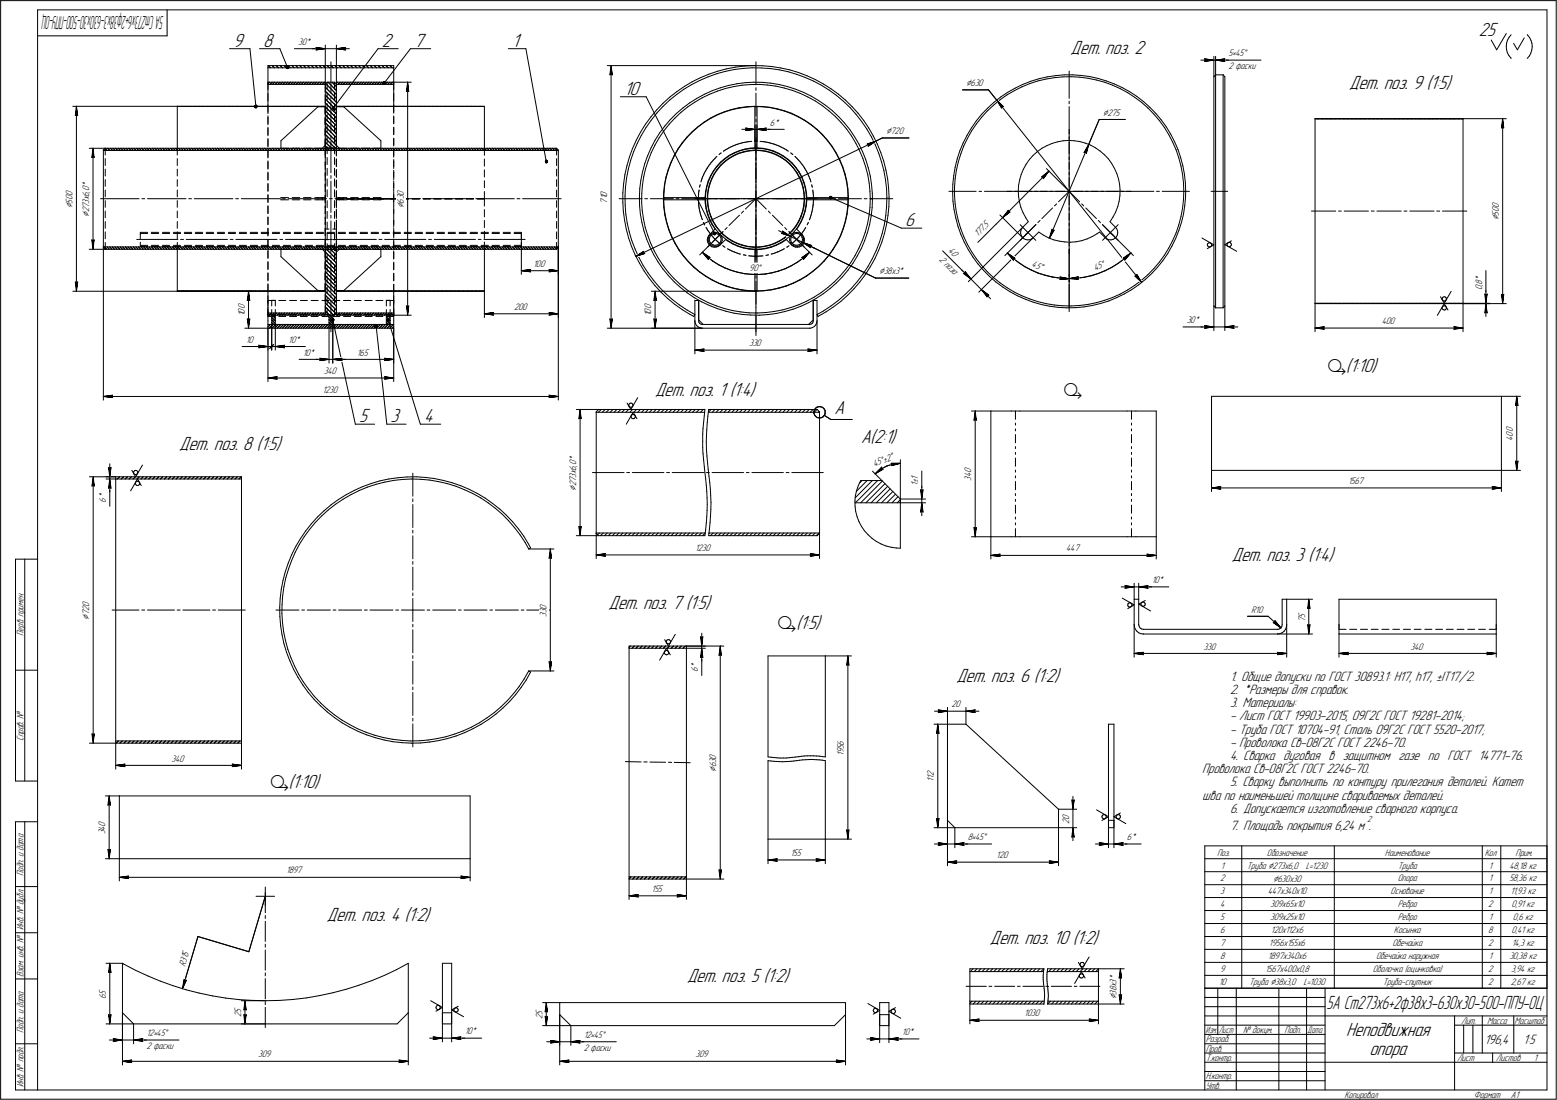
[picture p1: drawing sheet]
<svg xmlns="http://www.w3.org/2000/svg" width="842mm" height="595mm" viewBox="0 0 842 595" stroke-linecap="round" stroke-linejoin="round" font-family="sans-serif">
<defs><g id="words">
<g font-size="11.2">
<text x="718" y="201">ä(1:10)</text>
<text x="575" y="214">ä</text>
<text x="420" y="340">ä(1:5)</text>
<text x="146" y="426">ä(1:10)</text>
</g>
<g font-size="10.9">
<text x="799" y="19">25</text>
<text x="126" y="25">9</text>
<text x="142" y="25">8</text>
<text x="206" y="25">2</text>
<text x="224" y="25">7</text>
<text x="277" y="25">1</text>
<text x="579" y="29">Дет. поз. 2</text>
<text x="729" y="48">Дет. поз. 9 (1:5)</text>
<text x="337" y="51">10</text>
<text x="489" y="122">6</text>
<text x="354" y="214">Дет. поз. 1 (1:4)</text>
<text x="451" y="224">А</text>
<text x="194" y="228">5</text>
<text x="211" y="228">3</text>
<text x="229" y="228">4</text>
<text x="466" y="240">А(2:1)</text>
<text x="97" y="243">Дет. поз. 8 (1:5)</text>
<text x="666" y="303">Дет. поз. 3 (1:4)</text>
<text x="329" y="330">Дет. поз. 7 (1:5)</text>
<text x="517" y="369">Дет. поз. 6 (1:2)</text>
<text x="177" y="498">Дет. поз. 4 (1:2)</text>
<text x="535" y="511">Дет. поз. 10 (1:2)</text>
<text x="371" y="531">Дет. поз. 5 (1:2)</text>
<text x="728" y="560">Неподвижная</text>
<text x="740" y="570">опора</text>
</g>
<text font-size="10.7" x="717" y="545">5А Ст273х6+2ф38х3-630х30-500-ППУ-ОЦ</text>
<text font-size="10.4" x="89" y="9" transform="rotate(180 89 9)">5АСт273х6+2ф38х3-630х30-500-ППУ-ОЦ</text>
<g font-size="7.8">
<text x="665" y="368">1. Общие допуски по ГОСТ 30893.1: H17, h17, ±IT17/2.</text>
<text x="665" y="375">2. *Размеры для справок.</text>
<text x="665" y="382">3. Материалы:</text>
<text x="665" y="390">- Лист ГОСТ 19903-2015, 09Г2С ГОСТ 19281-2014;</text>
<text x="665" y="397">- Труба ГОСТ 10704-91, Сталь 09Г2С ГОСТ 5520-2017;</text>
<text x="665" y="404">- Проволока Св-08Г2С ГОСТ 2246-70.</text>
<text x="665" y="411">4. Сварка дуговая в защитном газе по ГОСТ 14771-76.</text>
<text x="650" y="418">Проволока Св-08Г2С ГОСТ 2246-70.</text>
<text x="665" y="425">5. Сварку выполнить по контуру прилегания деталей. Катет</text>
<text x="650" y="432">шва по наименьшей толщине свариваемых деталей.</text>
<text x="665" y="439">6. Допускается изготовление сварного корпуса.</text>
<text x="665" y="449">7. Площадь покрытия 6,24 м .</text>
<text x="803" y="564">196,4</text>
<text x="823" y="564">1:5</text>
</g>
<g font-size="5.9">
<text x="522" y="47">Ç630</text>
<text x="596" y="63">Ç275</text>
<text x="479" y="73">Ç720</text>
<text x="39" y="112" transform="rotate(-90 39 112)">Ç</text>
<text x="218" y="112" transform="rotate(-90 218 112)">Ç</text>
<text x="48" y="117" transform="rotate(-90 48 117)">Ç</text>
<text x="810" y="119" transform="rotate(-90 810 119)">Ç</text>
<text x="410" y="146">Å</text>
<text x="475" y="148">Ç38х3*</text>
<text x="311" y="265" transform="rotate(-90 311 265)">Ç</text>
<text x="48" y="335" transform="rotate(-90 48 335)">Ç</text>
<text x="387" y="417" transform="rotate(-90 387 417)">Ç</text>
<text x="688" y="477">Ç630х30</text>
<text x="604" y="540" transform="rotate(-90 604 540)">Ç</text>
</g>
<g font-size="5.4">
<text x="161" y="24">30*</text>
<text x="664" y="30">5•45Å</text>
<text x="664" y="37">2 фаски</text>
<text x="416" y="68">6*</text>
<text x="48" y="101" transform="rotate(-90 48 101)">*</text>
<text x="39" y="106" transform="rotate(-90 39 106)">0</text>
<text x="48" y="106" transform="rotate(-90 48 106)">6</text>
<text x="48" y="104" transform="rotate(-90 48 104)">,</text>
<text x="48" y="103" transform="rotate(-90 48 103)">0</text>
<text x="218" y="108" transform="rotate(-90 218 108)">3</text>
<text x="218" y="106" transform="rotate(-90 218 106)">0</text>
<text x="328" y="108" transform="rotate(-90 328 108)">1</text>
<text x="328" y="106" transform="rotate(-90 328 106)">0</text>
<text x="39" y="110" transform="rotate(-90 39 110)">5</text>
<text x="39" y="108" transform="rotate(-90 39 108)">0</text>
<text x="48" y="113" transform="rotate(-90 48 113)">7</text>
<text x="48" y="110" transform="rotate(-90 48 110)">3</text>
<text x="48" y="108" transform="rotate(-90 48 108)">х</text>
<text x="218" y="110" transform="rotate(-90 218 110)">6</text>
<text x="328" y="110" transform="rotate(-90 328 110)">7</text>
<text x="810" y="113" transform="rotate(-90 810 113)">0</text>
<text x="48" y="115" transform="rotate(-90 48 115)">2</text>
<text x="810" y="117" transform="rotate(-90 810 117)">5</text>
<text x="810" y="115" transform="rotate(-90 810 115)">0</text>
<text x="533" y="123" transform="rotate(-45 533 123)">5</text>
<text x="529" y="128" transform="rotate(-45 529 128)">177,</text>
<text x="512" y="136" transform="rotate(45 512 136)">40</text>
<text x="508" y="141" transform="rotate(45 508 141)">2 паза</text>
<text x="558" y="144" transform="rotate(23 558 144)">45Å</text>
<text x="288" y="144">100</text>
<text x="405" y="146">90</text>
<text x="592" y="146" transform="rotate(-23 592 146)">45Å</text>
<text x="801" y="155" transform="rotate(-90 801 155)">,</text>
<text x="801" y="154" transform="rotate(-90 801 154)">8</text>
<text x="801" y="152" transform="rotate(-90 801 152)">*</text>
<text x="801" y="157" transform="rotate(-90 801 157)">0</text>
<text x="132" y="167" transform="rotate(-90 132 167)">0</text>
<text x="278" y="168">200</text>
<text x="352" y="167" transform="rotate(-90 352 167)">0</text>
<text x="132" y="171" transform="rotate(-90 132 171)">1</text>
<text x="132" y="170" transform="rotate(-90 132 170)">0</text>
<text x="352" y="171" transform="rotate(-90 352 171)">1</text>
<text x="352" y="170" transform="rotate(-90 352 170)">0</text>
<text x="642" y="175">30*</text>
<text x="747" y="175">400</text>
<text x="133" y="185">10</text>
<text x="156" y="185">10*</text>
<text x="405" y="187">330</text>
<text x="164" y="192">10*</text>
<text x="193" y="192">165</text>
<text x="175" y="202">340</text>
<text x="174" y="212">1230</text>
<text x="818" y="234" transform="rotate(-90 818 234)">0</text>
<text x="818" y="238" transform="rotate(-90 818 238)">4</text>
<text x="818" y="236" transform="rotate(-90 818 236)">0</text>
<text x="311" y="252" transform="rotate(-90 311 252)">0</text>
<text x="311" y="249" transform="rotate(-90 311 249)">*</text>
<text x="311" y="256" transform="rotate(-90 311 256)">х</text>
<text x="311" y="255" transform="rotate(-90 311 255)">6</text>
<text x="311" y="252" transform="rotate(-90 311 252)">,</text>
<text x="473" y="252" transform="rotate(-23 473 252)">45Å±2Å</text>
<text x="525" y="256" transform="rotate(-90 525 256)">0</text>
<text x="311" y="263" transform="rotate(-90 311 263)">2</text>
<text x="311" y="261" transform="rotate(-90 311 261)">7</text>
<text x="311" y="258" transform="rotate(-90 311 258)">3</text>
<text x="496" y="263" transform="rotate(-90 496 263)">1</text>
<text x="496" y="261" transform="rotate(-90 496 261)">±</text>
<text x="496" y="259" transform="rotate(-90 496 259)">1</text>
<text x="525" y="260" transform="rotate(-90 525 260)">3</text>
<text x="525" y="258" transform="rotate(-90 525 258)">4</text>
<text x="729" y="262">1567</text>
<text x="57" y="270" transform="rotate(-90 57 270)">*</text>
<text x="57" y="272" transform="rotate(-90 57 272)">6</text>
<text x="376" y="298">1230</text>
<text x="576" y="298">447</text>
<text x="623" y="315">10*</text>
<text x="48" y="328" transform="rotate(-90 48 328)">0</text>
<text x="295" y="330" transform="rotate(-90 295 330)">0</text>
<text x="48" y="333" transform="rotate(-90 48 333)">7</text>
<text x="48" y="330" transform="rotate(-90 48 330)">2</text>
<text x="295" y="334" transform="rotate(-90 295 334)">3</text>
<text x="295" y="332" transform="rotate(-90 295 332)">3</text>
<text x="676" y="331">R10</text>
<text x="706" y="334" transform="rotate(-90 706 334)">5</text>
<text x="706" y="336" transform="rotate(-90 706 336)">7</text>
<text x="13" y="344" transform="rotate(-90 13 344)">Перв. примен.</text>
<text x="651" y="351">330</text>
<text x="763" y="351">340</text>
<text x="377" y="363" transform="rotate(-90 377 363)">6</text>
<text x="377" y="361" transform="rotate(-90 377 361)">*</text>
<text x="514" y="382">20</text>
<text x="13" y="401" transform="rotate(-90 13 401)">Справ. №</text>
<text x="456" y="407" transform="rotate(-90 456 407)">9</text>
<text x="456" y="405" transform="rotate(-90 456 405)">5</text>
<text x="456" y="403" transform="rotate(-90 456 403)">6</text>
<text x="93" y="412">340</text>
<text x="387" y="413" transform="rotate(-90 387 413)">3</text>
<text x="387" y="411" transform="rotate(-90 387 411)">0</text>
<text x="456" y="409" transform="rotate(-90 456 409)">1</text>
<text x="387" y="415" transform="rotate(-90 387 415)">6</text>
<text x="505" y="420" transform="rotate(-90 505 420)">2</text>
<text x="505" y="423" transform="rotate(-90 505 423)">1</text>
<text x="505" y="421" transform="rotate(-90 505 421)">1</text>
<text x="578" y="443" transform="rotate(-90 578 443)">0</text>
<text x="57" y="449" transform="rotate(-90 57 449)">4</text>
<text x="57" y="447" transform="rotate(-90 57 447)">0</text>
<text x="578" y="445" transform="rotate(-90 578 445)">2</text>
<text x="57" y="451" transform="rotate(-90 57 451)">3</text>
<text x="523" y="454">8•45Å</text>
<text x="609" y="454">6*</text>
<text x="427" y="463">155</text>
<text x="539" y="464">120</text>
<text x="658" y="463">Поз.</text>
<text x="685" y="463">Обозначение</text>
<text x="749" y="463">Наименование</text>
<text x="803" y="463">Кол</text>
<text x="819" y="463">Прим.</text>
<text x="13" y="474" transform="rotate(-90 13 474)">Подп. и дата</text>
<text x="155" y="472">1897</text>
<text x="660" y="470">1</text>
<text x="674" y="470">Труба Ç273х6,0</text>
<text x="706" y="470">L=1230</text>
<text x="756" y="470">Труба</text>
<text x="805" y="470">1</text>
<text x="816" y="470">48,18 кг</text>
<text x="660" y="477">2</text>
<text x="756" y="477">Опора</text>
<text x="805" y="477">1</text>
<text x="816" y="477">58,36 кг</text>
<text x="352" y="482">155</text>
<text x="660" y="484">3</text>
<text x="685" y="484">447х340х10</text>
<text x="752" y="484">Основание</text>
<text x="805" y="484">1</text>
<text x="817" y="484">11,93 кг</text>
<text x="660" y="491">4</text>
<text x="687" y="491">309х65х10</text>
<text x="756" y="491">Ребро</text>
<text x="805" y="491">2</text>
<text x="817" y="491">0,91 кг</text>
<text x="660" y="498">5</text>
<text x="687" y="498">309х25х10</text>
<text x="756" y="498">Ребро</text>
<text x="805" y="498">1</text>
<text x="818" y="498">0,6 кг</text>
<text x="13" y="503" transform="rotate(-90 13 503)">Инв. № дубл.</text>
<text x="660" y="505">6</text>
<text x="687" y="505">120х112х6</text>
<text x="754" y="505">Косынка</text>
<text x="805" y="505">8</text>
<text x="817" y="505">0,41 кг</text>
<text x="660" y="512">7</text>
<text x="686" y="512">1956х155х6</text>
<text x="753" y="512">Обечайка</text>
<text x="805" y="512">2</text>
<text x="817" y="512">14,3 кг</text>
<text x="660" y="519">8</text>
<text x="685" y="519">1897х340х6</text>
<text x="744" y="519">Обечайка наружная</text>
<text x="805" y="519">1</text>
<text x="816" y="519">30,38 кг</text>
<text x="100" y="523" transform="rotate(-73 100 523)">R315</text>
<text x="660" y="526">9</text>
<text x="684" y="526">1567х400х0,8</text>
<text x="742" y="526">Оболочка (оцинковка)</text>
<text x="805" y="526">2</text>
<text x="817" y="526">3,94 кг</text>
<text x="13" y="528" transform="rotate(-90 13 528)">Взам. инв. №</text>
<text x="604" y="534" transform="rotate(-90 604 534)">х</text>
<text x="604" y="532" transform="rotate(-90 604 532)">3</text>
<text x="604" y="530" transform="rotate(-90 604 530)">*</text>
<text x="659" y="533">10</text>
<text x="675" y="533">Труба Ç38х3,0</text>
<text x="705" y="533">L=1030</text>
<text x="748" y="533">Труба-спутник</text>
<text x="805" y="533">2</text>
<text x="817" y="533">2,67 кг</text>
<text x="57" y="540" transform="rotate(-90 57 540)">6</text>
<text x="57" y="538" transform="rotate(-90 57 538)">5</text>
<text x="604" y="538" transform="rotate(-90 604 538)">3</text>
<text x="604" y="536" transform="rotate(-90 604 536)">8</text>
<text x="130" y="550" transform="rotate(-90 130 550)">2</text>
<text x="130" y="548" transform="rotate(-90 130 548)">5</text>
<text x="293" y="551" transform="rotate(-90 293 551)">2</text>
<text x="293" y="549" transform="rotate(-90 293 549)">5</text>
<text x="554" y="550">1030</text>
<text x="790" y="554">Лит.</text>
<text x="804" y="554">Масса</text>
<text x="819" y="554">Масштаб</text>
<text x="13" y="559" transform="rotate(-90 13 559)">Подп. и дата</text>
<text x="79" y="560">12•45Å</text>
<text x="251" y="559">10*</text>
<text x="316" y="561">12•45Å</text>
<text x="488" y="560">10*</text>
<text x="652" y="564">Разраб.</text>
<text x="672" y="559">№ докум.</text>
<text x="694" y="559">Подп.</text>
<text x="79" y="567">2 фаски</text>
<text x="316" y="568">2 фаски</text>
<text x="652" y="569">Пров.</text>
<text x="140" y="572">309</text>
<text x="376" y="572">309</text>
<text x="652" y="574">Т.контр.</text>
<text x="788" y="574">Лист</text>
<text x="809" y="574">Листов</text>
<text x="829" y="574">1</text>
<text x="13" y="588" transform="rotate(-90 13 588)">Инв. № подл.</text>
<text x="652" y="584">Н.контр.</text>
<text x="652" y="589">Утв.</text>
<text x="727" y="594">Копировал</text>
<text x="797" y="594">Формат</text>
<text x="817" y="594">A1</text>
</g>
<g font-size="5.3">
<text x="652" y="559">Изм.</text>
<text x="659" y="559">Лист</text>
<text x="707" y="559">Дата</text>
</g>
<text font-size="5.1" x="739" y="445">2</text>
</g></defs>
<g fill="none" stroke="#000" stroke-width=".54">
<path d="M0 0v594zM0 0h841zM20 5v584zM20 5h816zM20 19h70zM90 5v14zM814 18l-5 9zM817 19l-1 1zM826 19h.1M826 19l1 1zM836 5v584zM841 0v594z"/>
<path d="M124 26h11zM135 26l3 32zM140 26h11zM145 35v2zM145 35h68zM145 37h68zM145 37v7zM145 35l1 2zM147 35l1 2zM149 35l2 2zM151 26l4 10zM151 35l2 2z"/>
<path d="M154 35l1 2zM156 35l1 2zM158 35l1 2zM159 26h12zM160 35l1 2zM162 35l1 2zM164 35l1 2zM166 35l1 2zM168 35l2 2zM169 26h7zM171 35l1 2zM171 26h5z"/>
<path d="M171 26h.1M171 27l5-1zM171 26v1zM173 35l1 2zM175 35l1 2zM176 24v21zM176 26h6zM177 35l1 2zM179 33v17zM179 35l1 2zM181 35l1 2zM182 24v21z"/>
<path d="M182 26l5 1zM182 26h5zM182 26h7zM183 35l1 2zM185 35l2 2zM186 26l1 1zM187 26h-1zM187 35l2 2zM190 35l1 2zM192 35l1 2zM194 35l1 2zM196 35l1 2z"/>
<path d="M198 35l1 2zM200 35l1 2zM202 35l2 2zM204 26l-24 32zM204 26h11zM204 35l2 2zM207 35l1 2zM209 35l1 2zM211 35l1 2zM213 35v2zM213 37v7zM222 26l-14 19z"/>
<path d="M222 26h11zM275 26h9zM284 26l11 61zM328 35h59zM330 35l1 5zM330 40h1zM330 35v5zM330 35v142zM387 35h22zM387 40l5-1zM388 39l5-2zM392 39l5-1z"/>
<path d="M393 37l5-1zM397 38l5-1zM398 36h4zM402 37h5zM402 36l5-1zM407 37h5zM407 35l5 1zM409 33v13zM412 37h4zM412 36h5zM416 37l5 1zM417 36l5 1z"/>
<path d="M421 38l5 1zM422 37l5 1zM426 39l5 1zM427 38l5 1zM432 39l4 2zM578 38v15zM649 33h7zM651 32l5 1zM651 32l1 1zM651 33h5zM652 33h-1zM656 30v11z"/>
<path d="M656 33h1zM657 33h5zM657 30v10zM657 33l5-1zM657 33h7zM662 33h.1M662 33h20zM662 32v1zM806 22l3 5zM814 25v2zM814 23v2zM814 27l1 2z"/>
<path d="M815 29l1 1zM815 22l-1 1zM816 30l1 1zM816 20l-1 2zM817 31h.1M818 23l2 4zM824 20l-4 7zM827 30l-1 2zM827 20l1 2zM828 29l-1 1zM828 22v2zM828 27v2z"/>
<path d="M828 24v1zM828 25v2zM39 57h57zM41 57l1 5zM41 57v5zM41 57v100zM96 57h.1M96 58h80zM96 57h80zM96 58h.1M96 58v22zM97 58h.1"/>
<path d="M98 58h.1M99 58h.1M100 58h.1M101 58h.1M102 58h.1M103 58h.1M104 58h.1M105 58h.1M106 58h.1M107 58h.1M108 58h.1M109 58h.1"/>
<path d="M110 58h.1M111 58h.1M112 58h.1M113 58h.1M114 58h.1M115 58h.1M116 58h.1M117 58h.1M118 58h.1M119 58h.1M120 58h.1M121 58h.1"/>
<path d="M122 58h.1M123 58h.1M124 58h.1M125 58h.1M126 58h.1M127 58h.1M128 58h.1M129 58h.1M130 58h.1M131 58h.1M132 58h.1M133 58h.1"/>
<path d="M134 58h.1M135 58h.1M136 58h.1M137 58h.1M138 58h.1M139 58h.1M140 58h.1M141 58h.1M142 58h.1M143 58h.1M144 58h.1M145 58h.1"/>
<path d="M145 45l1-1zM145 46h31zM145 44h31zM145 44v2zM145 46v11zM145 57v4zM145 51v4zM145 44v5zM146 46l1-2zM146 58h.1M147 58h.1M148 58h.1"/>
<path d="M149 44l-2 2zM149 46l1-2zM149 58h.1M150 58h.1M151 58h.1M151 44l-1 2zM152 46l1-2zM152 58h.1M153 46l1-2zM153 58h.1M154 58h.1M154 46l2-2z"/>
<path d="M155 58h.1M156 46l1-2zM156 58h.1M157 58h.1M157 46l1-2zM158 58h.1M159 46l1-2zM159 58h.1M160 46l1-2zM160 58h.1M161 58h.1M161 46l2-2z"/>
<path d="M162 58h.1M163 58h.1M164 58h.1M164 44l-1 2zM164 46l2-2zM165 58h.1M166 46l1-2zM166 58h.1M167 46l1-2zM167 58h.1M168 58h.1M169 58h.1"/>
<path d="M170 44l-1 2zM170 46l1-2zM170 58h.1M171 58h.1M171 46l2-2zM172 58h4zM172 58h.1M173 46l1-2zM173 58h.1M174 58h.1M174 46l1-2zM175 58h.1"/>
<path d="M176 58h.1M176 60l6 6zM176 58l6 6zM176 56l6 6zM176 54l6 6zM176 51l6 6zM176 49l6 6zM176 47l6 6zM176 46h.1M176 45v13zM176 58v3zM176 45l1-1z"/>
<path d="M176 58v21zM176 44v2zM176 46v4zM176 52v4zM176 58v4zM176 57h.1M176 45l6 6zM177 44h4zM177 56v4zM177 50v4zM177 44v4zM177 44l5 5z"/>
<path d="M179 52v1zM179 55v17zM179 44l3 3zM181 44l1 1zM181 56v4zM181 50v4zM181 44v4zM182 45v-1zM182 45v13zM182 58v3zM182 58v21zM182 58h4z"/>
<path d="M182 58h80zM182 57h80zM182 58h.1M182 44h31zM182 46h31zM182 44v2zM182 57v4zM182 51v4zM182 46v3zM183 46l1-2zM183 58h.1M184 58h.1"/>
<path d="M185 58h.1M185 44l-1 2zM186 46l1-2zM186 58h.1M186 58l20 18zM187 46l1-2zM187 58h.1M188 58h.1M188 46l2-2zM189 58h.1M190 46l1-2zM190 58h.1"/>
<path d="M191 58h.1M192 58h.1M192 44l-1 2zM193 58h.1M193 46l1-2zM194 46l1-2zM194 58h.1M195 58h.1M195 46l2-2zM196 58h.1M197 58h.1M198 58h.1"/>
<path d="M198 44l-1 2zM198 46l1-2zM199 58h.1M200 46l1-2zM200 58h.1M201 46l1-2zM201 58h.1M202 58h.1M203 58h.1M203 46l1-2zM204 46l1-2zM204 58h.1"/>
<path d="M205 58h.1M205 46l2-2zM206 58h.1M207 46l1-2zM207 58h.1M208 58h.1M208 46l1-2zM209 58h.1M210 58h.1M211 44l-1 2zM211 46l1-2zM211 58h.1"/>
<path d="M212 58h.1M213 45l-1 1zM213 44v2zM213 46v11zM213 57v4zM213 44v5zM213 51v4zM213 44h9zM213 58h.1M214 58h.1M215 58h.1M216 58h.1"/>
<path d="M217 58h.1M218 58h.1M219 58h.1M220 58h.1M220 49h.1M220 44l1 5zM220 49h1zM220 44v5zM220 44v126zM221 58h.1M222 58h.1M223 58h.1"/>
<path d="M224 58h.1M225 58h.1M226 58h.1M227 58h.1M228 58h.1M229 58h.1M230 58h.1M231 58h.1M232 58h.1M233 58h.1M234 58h.1M235 58h.1"/>
<path d="M236 58h.1M237 58h.1M238 58h.1M239 58h.1M240 58h.1M241 58h.1M242 58h.1M243 58h.1M244 58h.1M245 58h.1M246 58h.1M247 58h.1"/>
<path d="M248 58h.1M249 58h.1M250 58h.1M251 58h.1M252 58h.1M253 58h.1M254 58h.1M255 58h.1M256 58h.1M257 58h.1M258 58h.1M259 58h.1"/>
<path d="M260 58h.1M261 58h.1M262 57h.1M262 58v22zM330 40h.1M335 52h14zM349 52l37 74zM355 59l-3 4zM358 56l4-3zM358 56l-3 3zM358 58l-3 3zM358 58l4-4z"/>
<path d="M362 54l4-3zM362 53l4-3zM366 51l4-3zM366 50l4-3zM369 58l4-2zM370 48l4-2zM370 47l4-3zM372 58l4-3zM373 56l4-3zM374 46l4-2zM374 44l5-2zM376 55l4-2z"/>
<path d="M377 53l4-2zM378 44l5-2zM379 42l4-2zM380 53l4-2zM381 51l4-2zM383 42l4-2zM383 40l5-1zM384 51l4-2zM385 49l4-2zM388 49l4-1zM389 47l5-1zM392 48l5-1z"/>
<path d="M394 46l4-1zM396 59l4-1zM397 47l4-1zM398 45h5zM400 58h4zM401 46h5zM403 45l5-1zM404 58l4-1zM404 58h4zM406 46h4zM408 44l4 1zM408 57l4 1z"/>
<path d="M408 58v18zM408 58h1zM408 58h4zM409 47v2zM409 50v13zM409 58v18zM410 46h5zM412 58h4zM412 45h5zM415 46l4 1zM416 58l4 1zM417 45l4 1z"/>
<path d="M419 47l5 1zM420 59l4 1zM421 46l5 1zM424 60l4 1zM424 48l4 1zM426 47l4 1zM428 49l5 1zM430 48l4 2zM431 40l4 2zM433 50l4 2zM434 50l5 2zM435 42l5 2z"/>
<path d="M436 41l5 2zM437 52l4 3zM439 52l4 2zM440 44l4 2zM441 43l4 2zM441 55l4 2zM443 54l3 3zM444 46l4 3zM445 57l3 3zM445 45l4 3zM446 57l4 3zM448 60l4 3z"/>
<path d="M448 49l4 3zM449 48l4 3zM450 60l3 3zM452 52l4 3zM453 51l4 3zM456 55l4 3zM457 54l4 4zM460 58l3 4zM461 58l3 3zM520 49h14zM534 59l3-4zM534 59l-3 3z"/>
<path d="M534 49l5 5zM537 57l4-3zM537 55l4-3zM539 54l3 4zM539 54l2 4zM539 54l78 99zM541 54l3-3zM541 52l4-2zM542 58h.1M542 58h-1zM544 51l4-2zM545 50l4-2z"/>
<path d="M548 49l4-2zM549 48l4-2zM552 47l5-2zM553 46l4-2zM557 45l4-1zM557 44l5-1zM561 44l4-1zM562 43l4-1zM565 43l5-1zM566 42l5-1zM570 42h5zM571 41l4-1z"/>
<path d="M575 42l4-1zM575 40h5zM578 55v1zM578 58v14zM579 41l5 1zM580 40l5 1zM584 42h4zM585 41h4zM588 42l5 1zM589 41l5 1zM593 43l4 1zM594 42l4 2z"/>
<path d="M597 44l4 2zM598 44l4 1zM601 46l5 2zM602 45l5 2zM606 48l4 2zM607 47l4 3zM610 50l3 3zM611 50l4 2zM613 53l4 2zM615 52l3 3zM617 55l4 3zM618 55l4 3z"/>
<path d="M621 58l3 4zM622 58l3 3zM656 41v124zM657 40h4zM657 40l-1 1zM657 40v126zM661 40l1 1zM661 40v126zM662 41v124zM41 62h.1M41 62h1zM145 75v4z"/>
<path d="M145 69v4zM145 63v4zM152 76v4zM152 76l20-18zM176 79l1 1zM176 77l3 3zM176 75l5 5zM176 73l6 6zM176 71l6 6zM176 68l6 6zM176 66l6 6zM176 64l6 6z"/>
<path d="M176 62l6 6zM176 79v1zM176 63v4zM176 69v4zM176 75v4zM176 80h6zM176 80h.1M176 64v4zM176 70v4zM176 76v4zM177 79v4zM177 74v3z"/>
<path d="M177 68v4zM177 62v4zM179 73v2zM179 76v17zM181 79v4zM181 74v3zM181 68v4zM181 62v4zM182 79v1zM182 63v4zM182 69v4zM182 75v4z"/>
<path d="M182 80h.1M182 79l1 1zM182 75v3zM206 76v4zM213 63v4zM213 69v4zM213 75v3zM213 75v4zM344 76l-2 4zM345 78l-2 4zM346 71l-2 5zM347 73l-2 5z"/>
<path d="M349 67l-3 4zM349 69l-2 4zM352 63l-3 4zM352 65l-3 4zM352 80l-2 4zM354 78l-2 5zM354 76l-2 4zM355 61l-3 4zM356 75l-2 3zM357 72l-3 4zM359 71l-3 4zM359 68l-2 4z"/>
<path d="M362 67l-3 4zM362 65l-3 3zM365 64l-3 3zM365 64l3-3zM366 61l-4 4zM366 61l3-3zM368 61l4-3zM369 77l-3 4zM369 77l-2 4zM371 74l-2 3zM372 74l-3 3zM372 74l3-3z"/>
<path d="M374 71l-3 3zM374 71l3-3zM375 71l3-3zM377 68l4-2zM378 68l3-2zM381 66l3-2zM384 64l4-2zM388 62l4-2zM392 60l4-1zM394 80h1zM395 80v-1zM395 79h1z"/>
<path d="M396 79h.1M396 79h1zM397 79v-1zM397 78h1zM398 78h.1M399 78h.1M399 78h1zM400 78v-1zM400 77h1zM401 77h.1M401 70h7zM401 77h1z"/>
<path d="M402 77h.1M402 77h1zM403 77h.1M403 77h1zM403 69l5 1zM403 69l1 1zM403 71l5-1zM404 77h.1M404 70l-1 1zM404 77h1zM405 77h.1M405 77l1-1z"/>
<path d="M406 76h.1M408 76h.1M408 76v4zM408 76h1zM408 68v8zM408 70h1zM409 76h.1M409 78v8zM409 64v2zM409 67v13zM409 74v10zM409 76v4z"/>
<path d="M409 80h3zM409 70h5zM409 68v8zM409 70l5 1zM409 70l5-1zM409 70h7zM411 76h.1M411 76l1 1zM412 77h.1M412 77h1zM413 77h.1M413 77h1z"/>
<path d="M414 77h.1M414 70v1zM414 70h10zM414 69v1zM414 77h1zM415 77h.1M415 77h1zM416 77h.1M416 77h1zM417 77v1zM417 78h1zM418 78h.1"/>
<path d="M418 78h1zM419 78h.1M419 78h1zM420 78v1zM420 79h1zM421 79h.1M422 79h.1M422 79v1zM422 80h1zM423 80h.1M423 80h1zM424 60l4 2z"/>
<path d="M428 61l4 2zM428 62l4 1zM432 63l3 2zM435 65l3 2zM435 65l4 3zM438 67l4 3zM439 68l3 2zM442 70l3 3zM445 73l2 3zM445 73l3 3zM447 76l3 3zM448 76l2 4z"/>
<path d="M450 79l2 4zM450 80l2 3zM452 63l3 3zM453 63l4 3zM455 66l3 4zM457 66l2 4zM458 70l2 3zM459 70l3 4zM460 73l3 4zM462 74l2 4zM463 77l2 5zM463 62l3 4z"/>
<path d="M464 61l3 4zM464 78l2 4zM466 66l3 4zM467 65l3 4zM469 70l2 4zM469 78h1zM469 78l5-2zM469 79l5-3zM470 78l-1 1zM470 69l2 4zM471 74l2 4zM472 73l2 5z"/>
<path d="M473 78l2 5zM474 76l3-1zM474 78l2 4zM477 75h14zM521 77l-2 5zM521 79l-2 4zM523 73l-2 4zM523 75l-2 4zM525 69l-2 4zM525 71l-2 4zM528 65l-3 4zM528 67l-3 4z"/>
<path d="M531 63l-3 4zM531 62l-3 3zM534 60l3-3zM534 60l-3 3zM566 79l3-1zM569 78l3-1zM572 77l3-1zM575 76h3zM578 76h3zM578 70v13zM578 74v1zM578 77v15z"/>
<path d="M581 76l3 1zM584 77h3zM587 77l3 1zM589 78l-2 5zM589 78l-3 4zM589 78l-22 51zM590 78l2 2zM592 80l3 2zM594 65l-5 13zM594 65h14zM624 62l3 3zM625 61l3 4z"/>
<path d="M627 65l2 4zM628 65l3 4zM629 69l3 4zM631 69l2 3zM632 73l2 4zM633 72l2 5zM634 77l2 4zM635 77l2 4zM711 64h80zM711 64h.1M711 64v100zM712 64h.1"/>
<path d="M713 64h.1M714 64h.1M715 64h.1M716 64h.1M717 64h.1M718 64h.1M719 64h.1M720 64h.1M721 64h.1M722 64h.1M723 64h.1M724 64h.1"/>
<path d="M725 64h.1M726 64h.1M727 64h.1M728 64h.1M729 64h.1M730 64h.1M731 64h.1M732 64h.1M733 64h.1M734 64h.1M735 64h.1M736 64h.1"/>
<path d="M737 64h.1M738 64h.1M739 64h.1M740 64h.1M741 64h.1M742 64h.1M743 64h.1M744 64h.1M745 64h.1M746 64h.1M747 64h.1M748 64h.1"/>
<path d="M749 64h.1M750 64h.1M751 64h.1M752 64h.1M753 64h.1M754 64h.1M755 64h.1M756 64h.1M757 64h.1M758 64h.1M759 64h.1M760 64h.1"/>
<path d="M761 64h.1M762 64h.1M763 64h.1M764 64h.1M765 64h.1M766 64h.1M767 64h.1M768 64h.1M769 64h.1M770 64h.1M771 64h.1M772 64h.1"/>
<path d="M773 64h.1M774 64h.1M775 64h.1M776 64h.1M777 64h.1M778 64h.1M779 64h.1M780 64h.1M781 64h.1M782 64h.1M783 64h.1M784 64h.1"/>
<path d="M785 64h.1M786 64h.1M787 64h.1M788 64h.1M789 64h.1M790 64h.1M791 64h.1M791 64v100zM791 64h23zM812 69h.1M812 64l1 5zM812 69h1z"/>
<path d="M812 64v5zM812 64v100zM48 80h9zM50 85h.1M50 80l1 5zM50 85h1zM50 80v5zM50 80v55zM56 81h246zM56 81l1-1zM56 81h.1M56 81v53z"/>
<path d="M56 81h1zM57 80l1 1zM57 80h95zM57 97v4zM57 91v4zM57 86v3zM57 80v4zM58 80l1 1zM60 80l1 1zM61 80l1 1zM62 80l2 1zM64 80l1 1z"/>
<path d="M65 80l2 1zM67 80l1 1zM68 80l1 1zM70 80l1 1zM71 80l1 1zM72 80l2 1zM74 80l1 1zM75 80l1 1zM77 80l1 1zM78 80l1 1zM79 80l2 1zM81 80l1 1z"/>
<path d="M82 80l1 1zM84 80l1 1zM85 80l1 1zM87 80l1 1zM88 80l1 1zM89 80l2 1zM91 80l1 1zM92 80l1 1zM94 80l1 1zM95 80l1 1zM96 97v4zM96 91v4z"/>
<path d="M96 86v3zM96 80v4zM96 80l2 1zM98 80l1 1zM99 80l1 1zM101 80l1 1zM102 80l1 1zM103 80l2 1zM105 80l1 1zM106 80l2 1zM108 80l1 1zM109 80l1 1z"/>
<path d="M111 80l1 1zM112 80l1 1zM113 80l2 1zM115 80l1 1zM116 80l1 1zM118 80l1 1zM119 80l1 1zM120 80l2 1zM122 80l1 1zM123 80l1 1zM125 80l1 1zM126 80l1 1z"/>
<path d="M128 80l1 1zM129 80l1 1zM130 80l2 1zM132 80l1 1zM133 80l1 1zM135 80l1 1zM136 80l1 1zM137 80l2 1zM139 80l1 1zM140 80l1 1zM142 80l1 1zM143 80l1 1z"/>
<path d="M145 80l1 1zM145 99v4zM145 93v4zM145 87v4zM145 81v4zM146 80l1 1zM147 80l2 1zM149 80l1 1zM150 80l1 1zM152 80l1 1zM152 80h22zM152 80h4z"/>
<path d="M153 80l1 1zM154 80l2 1zM156 80l1 1zM157 80l1 1zM158 80h4zM159 80l1 1zM160 80l1 1zM161 80l2 1zM163 80l1 1zM164 80h4zM164 80l2 1zM166 80l1 1z"/>
<path d="M167 80l1 1zM169 80l1 1zM170 80l1 1zM170 80h4zM171 80l2 1zM173 80l1 1zM174 80l1 1zM174 80l2-1zM174 80h9zM176 80l1 1zM176 97v4zM176 92v3z"/>
<path d="M176 86v4zM176 80v4zM176 82v4zM176 88v4zM176 93v4zM176 99v4zM177 97v4zM177 91v4zM177 85v4zM177 80l1 1zM178 80l2 1zM179 95v1z"/>
<path d="M179 98v17zM180 80l1 1zM181 97v4zM181 91v4zM181 85v4zM181 80l1 1zM182 97v4zM182 92v3zM182 86v4zM182 80v4zM182 98v4zM182 92v4z"/>
<path d="M182 81v3zM183 80l1 1zM183 80h23zM183 80h5zM184 80l1 1zM186 80l1 1zM187 80l1 1zM188 80l2 1zM190 80h4zM190 80l1 1zM191 80l1 1zM193 80l1 1z"/>
<path d="M194 80l1 1zM195 80l2 1zM196 80h4zM197 80l1 1zM198 80l1 1zM200 80l1 1zM201 80l1 1zM202 80h4zM203 80l1 1zM204 80l1 1zM205 80l2 1zM206 80h95z"/>
<path d="M207 80l1 1zM208 80l1 1zM210 80l1 1zM211 80l1 1zM212 80l2 1zM213 81v3zM213 86v4zM213 92v4zM213 98v4zM213 81v4zM213 87v4zM213 93v4z"/>
<path d="M213 99v4zM214 80l1 1zM215 80l1 1zM217 80l1 1zM218 80l1 1zM219 80l2 1zM221 80l1 1zM222 80l2 1zM224 80l1 1zM225 80l1 1zM227 80l1 1zM228 80l1 1z"/>
<path d="M229 80l2 1zM231 80l1 1zM232 80l1 1zM234 80l1 1zM235 80l1 1zM236 80l2 1zM238 80l1 1zM239 80l1 1zM241 80l1 1zM242 80l1 1zM244 80l1 1zM245 80l1 1z"/>
<path d="M246 80l2 1zM248 80l1 1zM249 80l1 1zM251 80l1 1zM252 80l1 1zM253 80l2 1zM255 80l1 1zM256 80l1 1zM258 80l1 1zM259 80l1 1zM260 80l2 1zM262 80l1 1z"/>
<path d="M262 80v4zM262 86v4zM262 92v4zM262 98v4zM263 80l1 1zM265 80l1 1zM266 80l1 1zM268 80l1 1zM269 80l1 1zM270 80l2 1zM272 80l1 1zM273 80l1 1z"/>
<path d="M275 80l1 1zM276 80l1 1zM277 80l2 1zM279 80l1 1zM280 80l1 1zM282 80l1 1zM283 80l1 1zM284 80l2 1zM286 80l1 1zM287 80l2 1zM289 80l1 1zM290 80l1 1z"/>
<path d="M292 80l1 1zM293 80l1 1zM294 80l2 1zM296 80l1 1zM297 80l1 1zM299 80l1 1zM300 80l1 1zM301 80l1 1zM301 97v4zM301 91v4zM301 86v3zM301 80v4z"/>
<path d="M302 81h.1M302 81v53zM337 99v5zM338 94l-1 5zM339 96l-1 5zM339 90l-1 4zM340 91l-1 5zM340 85l-1 5zM341 87l-1 4zM342 80l-2 5zM343 82l-2 5zM346 97v5z"/>
<path d="M347 93l-1 4zM348 96l-1 4zM349 88l-2 5zM349 91l-1 5zM350 84l-1 4zM350 87l-1 4zM352 83l-2 4zM359 100v4zM360 96l-1 4zM361 92l-1 4zM363 88l-2 4zM364 84l-1 4z"/>
<path d="M365 84l-2 4zM366 81l-2 3zM367 81l-2 3zM379 100h.1M379 98h.1M379 97v1zM379 97h.1M380 96l-1 1zM380 96h.1M380 95v1zM380 95h.1M380 94v1z"/>
<path d="M381 94h-1zM381 94h.1M381 93v1zM381 93h.1M381 92v1zM382 92h-1zM382 92h.1M382 91v1zM382 91h.1M383 91h-1zM383 98l-1 3zM383 90v1z"/>
<path d="M383 90h.1M383 89v1zM384 100l-1 2zM384 89h-1zM384 100l-1 3zM384 89h.1M384 95l-1 3zM384 88v1zM384 88h.1M385 97l-1 3zM385 88h-1zM385 87v1z"/>
<path d="M385 87h.1M386 92l-2 3zM386 87h-1zM386 94l-1 3zM386 86h.1M386 86v1zM387 86h-1zM387 85v1zM387 85h1zM387 85h.1M387 90l-1 2zM388 90l-2 2z"/>
<path d="M388 92l-2 2zM389 84v-1zM389 83h.1M389 83h1zM389 88l-2 2zM389 88l3-2zM390 89l2-2zM390 89l-2 3zM390 90l2-2zM390 90l-2 2zM390 88l2-2zM390 88l-2 2z"/>
<path d="M390 83h.1M391 82h.1M391 82l1-1zM392 81h.1M392 88l2-2zM392 87l2-1zM392 86l2-2zM392 81h1zM393 81h.1M393 81l1-1zM394 80h.1M394 86l3-2z"/>
<path d="M394 84l3-1zM397 84l2-1zM397 83l3-2zM397 83l3-1zM399 83l3-1zM400 81h3zM400 82l3-1zM402 82h3zM402 82l3-1zM403 81l3-1zM405 82l3-1zM405 81h3z"/>
<path d="M406 80h2zM406 80h3zM408 81h3zM408 80h1zM409 88v1zM409 91v8zM409 81v2zM409 84v13zM409 98v2zM409 86v1zM409 88v10zM409 100v1z"/>
<path d="M411 81l3 1zM412 80l3 1zM414 82l3 1zM414 82h3zM415 81l3 1zM417 83l3 1zM417 82l3 2zM418 82l3 1zM420 84l2 1zM421 83l2 1zM421 83l3 1zM422 85l3 2z"/>
<path d="M423 84l3 2zM424 80h.1M424 84l2 2zM424 81h.1M424 81h1zM425 87l2 2zM425 81h.1M425 81l1 1zM426 86l2 2zM426 82h.1M427 89l2 2zM428 83h.1"/>
<path d="M428 88l2 3zM429 84h.1M429 91l2 2zM430 85h.1M430 91l2 2zM430 85l1 1zM431 93l1 3zM431 86h.1M431 86l1 1zM432 87h.1M432 93l1 3zM432 96l1 3z"/>
<path d="M432 93l2 3zM432 87l1 1zM433 88h.1M433 99l1 3zM433 88v1zM433 96l1 2zM433 89h1zM434 96l1 3zM434 89h.1M434 89v1zM434 90h1zM434 98l1 3z"/>
<path d="M435 90v1zM435 99l1 3zM435 91h.1M435 91l1 1zM436 92h.1M436 93h.1M436 93l1 1zM437 94h.1M437 94v1zM437 95h.1M437 95v1zM437 96h1z"/>
<path d="M438 96h.1M438 96v1zM438 97h.1M438 97v1zM438 98h.1M439 100h.1M452 83l2 3zM452 83l2 4zM454 86l2 4zM454 87l2 4zM456 90l1 4zM456 91l1 3z"/>
<path d="M457 94l1 4zM458 98v5zM458 98v4zM465 82l2 4zM466 82l2 4zM467 86l1 4zM468 90l1 4zM468 86l1 5zM469 94l1 5zM469 91l1 4zM470 99v5zM470 95l1 5z"/>
<path d="M471 100l1 4zM475 83l2 5zM476 82l2 5zM477 88l1 4zM478 87l1 5zM478 92l1 5zM479 97v5zM479 92l1 5zM480 97v5zM515 100v4zM516 95l-1 5zM516 97v4z"/>
<path d="M516 90v5zM517 92l-1 5zM517 86l-1 4zM518 88l-1 4zM519 82l-2 4zM519 83l-1 5zM551 97v3zM552 94l-1 3zM553 91l-1 3zM555 89l-2 2zM557 86l-2 3zM559 84l2-2z"/>
<path d="M559 84l-2 2zM561 82l2-2zM563 96h1zM563 96l4-3zM563 80l3-1zM564 96v1zM566 91l12 12zM567 93l-3 4zM567 93l-25 25zM578 85v1zM578 88v13zM578 93v2z"/>
<path d="M578 96v7zM586 82h1zM587 82v1zM595 82l2 2zM597 84l2 2zM599 86l2 2zM601 88l1 3zM602 91l2 3zM604 94l1 3zM605 97v3zM605 100l1 3zM636 81l1 4z"/>
<path d="M637 81l1 4zM637 85l1 5zM638 85l1 5zM638 90l1 4zM639 94l1 5zM639 90l1 4zM640 99v4zM640 94l1 5zM641 99v4zM54 107h21zM57 120v3zM57 114v4z"/>
<path d="M57 108v4zM57 103v3zM77 107h1zM80 107h21zM96 120v3zM96 114v4zM96 108v4zM96 103v3zM102 107h2zM105 107h21zM127 107h2zM130 107h21z"/>
<path d="M145 117v4zM145 111v4zM145 105v4zM152 107h4zM152 107v1zM152 108h4zM153 107h1zM156 107h21zM158 107h4zM158 108h4zM164 107h4zM164 108h4z"/>
<path d="M170 107h4zM170 108h4zM172 107v1zM174 108h2zM174 107v1zM174 107h2zM176 114v4zM176 109v3zM176 103v4zM176 107v1zM176 105v4zM176 111v4z"/>
<path d="M176 117v4zM177 114v4zM177 108v4zM177 103v3zM178 107h2zM179 116v2zM179 119v17zM181 114v4zM181 108v4zM181 103v3zM181 107h21zM182 114v4z"/>
<path d="M182 109v3zM182 103v4zM182 108h1zM182 107v1zM182 107h1zM182 107h4zM182 108h4zM182 104v3zM182 119v4zM182 113v4zM182 108v3zM182 107h3z"/>
<path d="M182 108h3zM183 107v1zM183 108h5zM183 107h5zM186 107v1zM187 107h4zM187 108h4zM188 107h4zM188 108h4zM190 108h4zM190 107h4zM193 107h3z"/>
<path d="M193 108h3zM194 107h3zM194 108h3zM196 108h4zM196 107h4zM198 107h4zM198 108h4zM199 107h4zM199 108h4zM202 108h4zM202 107h4zM203 107h2z"/>
<path d="M204 107h3zM204 108h3zM205 107h4zM205 108h4zM206 107v1zM207 107h20zM209 107h4zM209 108h4zM211 107h4zM211 108h4zM213 104v3zM213 108v3z"/>
<path d="M213 113v4zM213 119v4zM213 105v4zM213 111v4zM213 117v4zM217 107h4zM217 108h4zM223 107h4zM223 108h4zM229 107h4zM229 108h4zM229 107h1z"/>
<path d="M232 107h21zM235 107h3zM235 108h3zM240 107h4zM240 108h4zM246 107h4zM246 108h4zM252 107h4zM252 108h4zM254 107h2zM257 107h21zM258 107h4z"/>
<path d="M258 108h4zM262 104v3zM262 108v3zM262 113v4zM262 119v4zM279 107h2zM283 107h20zM301 120v3zM301 114v4zM301 108v4zM301 103v3zM335 107h12z"/>
<path d="M337 104v5zM337 109v5zM337 114l1 5zM338 119l1 5zM338 106v5zM338 111v5zM338 101v5zM338 116l1 5zM346 107v4zM346 111v5zM346 102v5zM346 116l1 4z"/>
<path d="M347 109v5zM347 105v4zM347 114l1 4zM347 100v5zM348 118l1 5zM349 107h1zM352 107h12zM359 108v4zM359 104v4zM359 112v4zM359 107h18zM359 107v1z"/>
<path d="M359 108h18zM359 112l1 4zM359 116l1 4zM360 116v4zM360 120l2 4zM366 107h1zM369 107h12zM376 107h9zM377 108h4zM377 107h4zM377 107v1zM378 107v1z"/>
<path d="M378 106h.1M378 106v1zM378 107h.1M378 108h.1M378 108v1zM378 109h.1M378 109v1zM378 110h.1M378 104v1zM378 105h.1M378 105v1zM378 110v1z"/>
<path d="M378 111h.1M378 104h.1M378 111v1zM378 103v1zM378 112h.1M378 103h.1M378 112v1zM378 113h.1M378 113v1zM378 101h.1M378 114h.1M378 114v1z"/>
<path d="M378 100v1zM378 115h1zM379 115v1zM379 116h.1M379 116v1zM379 117h.1M379 117v1zM379 118h.1M379 107h9zM379 118l1 1zM380 119h.1M381 108v2z"/>
<path d="M381 110l1 3zM381 107v1zM381 107l1 3zM381 104v3zM382 110v3zM382 104l-1 3zM382 113v3zM382 113l1 3zM382 101l-1 3zM382 101v3zM382 108l1 3zM382 105v3z"/>
<path d="M382 116l2 3zM383 107h1zM383 106v3zM383 109v3zM383 116l1 3zM383 111v3zM383 102l-1 3zM383 103v3zM383 112l1 3zM383 114l1 3zM384 115l1 2zM384 119l1 2z"/>
<path d="M384 117l1 3zM385 117l1 3zM385 120l2 2zM385 107h13zM387 107h1zM389 107h1zM390 107h9zM392 107h8zM399 107h2zM401 107h1zM401 115l1-1zM402 107h1z"/>
<path d="M402 107h7zM403 113l6-6zM404 107h5zM405 107h4zM409 107h4zM409 116v8zM409 113v1zM409 107v5zM409 100v2zM409 103v4zM409 118v13zM409 115v2z"/>
<path d="M409 107v7zM409 101v6zM409 107h6zM409 117v9zM409 114v1zM409 107h5zM409 107l5 6zM414 107h2zM415 107h1zM415 114l1 1zM416 107h2zM417 107h8z"/>
<path d="M418 116l5 6zM418 107h10zM419 107h13zM427 107h1zM429 107h2zM430 107h8zM432 120l-2 3zM432 119l-2 3zM432 107h10zM433 117l-1 3zM433 117l-1 2zM433 120l-1 2z"/>
<path d="M433 107h2zM434 118l-1 2zM434 114l-1 3zM434 102l1 2zM434 117l-1 3zM435 111l-1 3zM435 104v3zM435 112l-1 2zM435 108v3zM435 107v1zM435 109v3zM435 107v2z"/>
<path d="M435 115l-1 3zM435 101l1 3zM435 114l-1 3zM436 102v3zM436 112l-1 3zM436 104v3zM436 107h4zM436 107v1zM436 108h4zM436 109v3zM436 107v2zM436 111l-1 3z"/>
<path d="M436 105v2zM436 108v3zM436 107h13zM438 119h.1M438 118v1zM438 118h.1M438 117v1zM438 117h.1M438 116v1zM439 116h-1zM439 115v1zM439 115h.1"/>
<path d="M439 100v1zM439 114v1zM439 101h.1M439 114h.1M439 113v1zM439 113h.1M439 112v1zM439 103h1zM439 103h.1M440 112h-1zM440 111v1zM440 103v1z"/>
<path d="M440 111h.1M440 104v1zM440 104h.1M440 110v1zM440 110h.1M440 109v1zM440 105v1zM440 105h.1M440 109h.1M440 108v1zM440 108h.1M440 107v1z"/>
<path d="M440 107h.1M440 106v1zM440 106h.1M440 108h18zM440 107h18zM449 107l38 16zM450 107h2zM453 107h13zM457 120l-1 4zM458 116l-1 4zM458 112v4zM458 103v4z"/>
<path d="M458 107v1zM458 102l1 4zM458 108h.1M458 107h.1M458 108v4zM459 108l-1 4zM459 106v1zM467 107h2zM470 117l-1 4zM470 107h13zM470 112v5zM470 104v3z"/>
<path d="M470 108h2zM470 107h2zM470 108v4zM471 107h.1M471 117l-1 4zM472 112l-1 5zM472 104v3zM472 108v4zM472 107h.1M479 117l-1 4zM479 102v5zM479 112v5z"/>
<path d="M479 107v5zM480 117l-1 4zM480 102l1 5zM481 112l-1 5zM481 107v5zM513 103h15zM515 104v5zM515 109l1 4zM516 113l1 5zM516 101v5zM516 106v4zM516 110l1 5z"/>
<path d="M517 118l1 4zM517 115l1 4zM518 119l1 5zM529 103h2zM532 103h15zM541 116l12 13zM542 118l-4 3zM542 118l4-3zM544 103h14zM545 114l-3 4zM545 114h.1M545 114l1 1z"/>
<path d="M548 103h2zM551 103v3zM551 100v3zM551 106v3zM551 109l1 3zM551 103h15zM552 112l1 3zM553 115l2 3zM555 118l1 2zM556 120l-3 3zM559 103h2zM562 103h14z"/>
<path d="M563 118l6-6zM568 103h1zM570 111l1-1zM571 103h7zM572 109l6-6zM577 103h2zM578 103v1zM578 106v13zM578 103h7zM578 115v15zM578 112v2zM578 103v8z"/>
<path d="M578 103l6 6zM580 103h14zM585 110l1 1zM587 103h1zM587 112l6 6zM590 103h15zM594 119l1 1zM595 103h2zM598 103h14zM600 120l3 3zM602 117l-2 3zM603 115l-1 2z"/>
<path d="M604 112l-1 3zM605 109l-1 3zM605 106v3zM606 103l-1 3zM606 103h2zM609 103h15zM625 103h2zM628 103h15zM638 117l-1 5zM639 113l-1 4zM640 108l-1 5zM640 116l-1 4z"/>
<path d="M640 103v5zM641 111l-1 5zM641 107v4zM641 103v4zM655 103h9zM709 114h13zM724 114h1zM727 114h13zM741 114h2zM744 114h14zM759 114h2zM762 114h13z"/>
<path d="M777 114h1zM780 114h13zM48 135h9zM50 130v5zM50 130h.1M50 130h1zM51 130l-1 5zM56 134h246zM56 134h.1M56 134l1 1zM56 134v82zM56 134l2 1z"/>
<path d="M57 135h95zM57 131v4zM57 125v4zM58 134l1 1zM59 134l2 1zM61 134l1 1zM62 134l1 1zM64 134l1 1zM65 134l1 1zM66 134l2 1zM68 134l1 1zM69 134l1 1z"/>
<path d="M71 134l1 1zM72 134l1 1zM73 134l2 1zM74 129h22zM75 134l1 1zM76 127v2zM76 131v2zM76 126v1zM76 126h4zM76 133h4zM76 134l1 1zM78 134l1 1z"/>
<path d="M79 134l1 1zM81 134l1 1zM82 126h4zM82 133h4zM82 134l1 1zM83 134l2 1zM85 134l1 1zM86 134l1 1zM88 134l1 1zM88 126h4zM88 133h4zM89 134l1 1z"/>
<path d="M90 134l2 1zM92 134l1 1zM93 134l1 1zM94 126h4zM94 133h4zM95 134l1 1zM96 135v22zM96 131v4zM96 125v4zM96 134l1 1zM98 134l1 1zM98 129h1z"/>
<path d="M99 134l1 1zM100 126h4zM100 133h4zM100 134l2 1zM101 129h22zM102 134l1 1zM103 134l1 1zM105 134l1 1zM106 126h4zM106 133h4zM106 134l1 1zM107 134l2 1z"/>
<path d="M109 134l1 1zM110 134l1 1zM112 126h3zM112 133h3zM112 134l1 1zM113 134l1 1zM114 134l2 1zM116 134l1 1zM117 134l2 1zM118 126h3zM118 133h3zM119 134l1 1z"/>
<path d="M120 134l1 1zM122 134l1 1zM123 134l1 1zM123 126h4zM123 133h4zM124 134l2 1zM124 129h2zM126 134l1 1zM127 134l1 1zM128 129h22zM129 134l1 1zM129 126h4z"/>
<path d="M129 133h4zM130 134l1 1zM131 134l2 1zM133 134l1 1zM134 134l1 1zM135 126h4zM135 133h4zM136 134l1 1zM137 134l1 1zM139 134l1 1zM140 134l1 1zM141 126h4z"/>
<path d="M141 133h4zM141 134l2 1zM143 134l1 1zM144 134l1 1zM145 135v4zM145 129v4zM145 123v4zM145 136v4zM145 130v4zM145 123v5zM146 134l1 1zM147 134l1 1z"/>
<path d="M147 126h4zM147 133h4zM148 134l2 1zM150 134l1 1zM151 134l1 1zM151 129h2zM152 135v4zM152 135h22zM152 139l20 18zM152 135h4zM153 134l1 1zM153 126h4z"/>
<path d="M153 133h4zM154 134l1 1zM154 129h23zM155 134l2 1zM157 134l1 1zM158 135h4zM158 134l2 1zM159 126h4zM159 133h4zM160 134l1 1zM161 134l1 1zM163 134l1 1z"/>
<path d="M164 134l1 1zM164 135h4zM165 126h4zM165 133h4zM165 134l2 1zM167 134l1 1zM168 134l1 1zM170 134l1 1zM170 135h4zM171 126h4zM171 133h4zM171 134l1 1z"/>
<path d="M172 134l2 1zM174 134l1 1zM174 135l2 1zM174 135h9zM175 134l1 1zM176 138l6 6zM176 136l6 6zM176 135v1zM176 136v4zM176 135h6zM176 131v3zM176 127v2z"/>
<path d="M176 124v3zM176 134h2zM176 130h2zM176 124h2zM176 135h.1M176 130v5zM176 120v4zM176 136v21zM176 123v4zM176 129v4zM176 135v4zM177 135l5 5z"/>
<path d="M177 134l1 1zM177 137v4zM177 132v4zM177 126v4zM177 120v4zM177 126h4zM177 133h4zM178 134l1 1zM178 129h2zM179 135l3 3zM179 138v1zM179 134l2 1z"/>
<path d="M180 134h2zM180 130h2zM180 124h2zM181 137v4zM181 132v4zM181 126v4zM181 120v4zM181 135l1 1zM181 134l1 1zM181 129h22zM182 135v1zM182 136v4z"/>
<path d="M182 131v3zM182 127v2zM182 124v3zM182 135h.1M182 130v5zM182 120v4zM182 136l1-1zM182 136v21zM182 125v4zM182 131v4zM182 134l2 1zM183 126h4z"/>
<path d="M183 133h4zM183 135h23zM183 135h5zM184 134l1 1zM185 134l1 1zM187 134l1 1zM188 134l1 1zM189 126h4zM189 133h4zM189 134l2 1zM190 135h4zM191 134l1 1z"/>
<path d="M192 134l1 1zM194 134l1 1zM195 126h4zM195 133h4zM195 134l1 1zM196 135h4zM197 134l1 1zM198 134l1 1zM199 134l1 1zM201 126h4zM201 133h4zM201 134l1 1z"/>
<path d="M202 135h4zM202 134l1 1zM204 134l1 1zM205 129h2zM205 134l1 1zM206 135v4zM206 135h95zM206 134l2 1zM207 126h4zM207 133h4zM208 134l1 1zM208 129h22z"/>
<path d="M209 134l1 1zM211 134l1 1zM212 134l1 1zM213 126h3zM213 133h3zM213 125v4zM213 131v3zM213 136v4zM213 123v5zM213 130v4zM213 134l2 1zM215 134l1 1z"/>
<path d="M216 134l2 1zM218 134l1 1zM219 126h3zM219 133h3zM219 134l1 1zM221 134l1 1zM222 134l1 1zM223 134l2 1zM224 126h4zM224 133h4zM225 134l1 1zM226 134l1 1z"/>
<path d="M228 134l1 1zM229 134l1 1zM230 126h4zM230 133h4zM230 134l2 1zM232 129h1zM232 134l1 1zM233 134l1 1zM235 134l1 1zM235 129h22zM236 134l1 1zM236 126h4z"/>
<path d="M236 133h4zM237 134l2 1zM239 134l1 1zM240 134l2 1zM242 134l1 1zM242 126h4zM242 133h4zM243 134l1 1zM245 134l1 1zM246 134l1 1zM247 134l2 1zM248 126h4z"/>
<path d="M248 133h4zM249 134l1 1zM250 134l1 1zM252 134l1 1zM253 134l1 1zM254 126h4zM254 133h4zM255 134l1 1zM256 134l1 1zM257 134l1 1zM259 129h1zM259 134l1 1z"/>
<path d="M260 134l1 1zM260 126h4zM260 133h4zM262 134l1 1zM262 129h22zM262 135v22zM262 125v4zM262 131v4zM263 134l1 1zM264 134l2 1zM266 134l1 1zM266 126h4z"/>
<path d="M266 133h4zM267 134l1 1zM269 134l1 1zM270 134l1 1zM271 134l2 1zM272 126h4zM272 133h4zM273 134l1 1zM274 134l2 1zM276 134l1 1zM277 134l1 1zM278 126h4z"/>
<path d="M278 133h4zM279 134l1 1zM280 134l1 1zM281 134l2 1zM282 127v2zM282 131v2zM282 126v1zM282 127v21zM283 134l1 1zM284 134l1 1zM286 134l1 1zM287 134l1 1z"/>
<path d="M288 134l2 1zM290 134l1 1zM291 134l1 1zM293 134l1 1zM294 134l1 1zM295 134l2 1zM297 134l1 1zM298 134l2 1zM300 134l1 1zM301 131v4zM301 125v4zM301 134h1z"/>
<path d="M302 134l-1 1zM302 134h.1M302 134v38zM302 134v82zM302 134v14zM339 124l1 5zM339 121l1 4zM340 129l1 4zM340 125l2 5zM341 133l2 5zM342 130l1 5zM343 135l2 4z"/>
<path d="M343 138l3 4zM344 139l4-3zM344 139l5-2zM344 139l130-63zM345 139l3 4zM347 120l1 5zM348 137h1zM348 136v1zM348 125l2 4zM349 123l1 4zM350 129l1 5zM350 127l2 5z"/>
<path d="M351 134l2 4zM352 132l2 4zM353 138l3 4zM354 136l2 4zM356 140l2 4zM362 124l1 4zM363 128l2 4zM363 128l2 3zM365 132l2 3zM365 131l2 4zM367 135l2 4zM367 135l2 3z"/>
<path d="M369 139l3 3zM369 138l3 3zM380 136l2 3zM380 136l4 3zM380 136l3 4zM380 120h.1M380 120l1 1zM381 121h.1M381 121v1zM381 122h.1M382 123h.1M382 123v1z"/>
<path d="M382 124h.1M382 124h1zM382 130l1 1zM382 139l3 2zM383 129l-1 1zM383 124v1zM383 131v1zM383 134l4-5zM383 125h.1M383 130v1zM383 128v1zM383 128v2z"/>
<path d="M383 139h1zM383 139v1zM383 132l1 1zM383 131l1 1zM383 125l1 1zM383 127v1zM383 129l1 1zM384 127l-1 1zM384 130v1zM384 132v1zM384 126h.1M384 128l-1 1z"/>
<path d="M384 133h1zM384 126v1zM384 131l1 1zM384 132l-6 6zM384 127h.1M384 127h-1zM384 127l1-1zM384 127h1zM384 127v1zM385 132h1zM385 127v1zM385 121l2 3z"/>
<path d="M385 133l1 1zM385 127l1-1zM385 128h.1M385 126h1zM385 131l6-6zM385 128h1zM385 133h2zM386 132l1 1zM386 128v1zM386 120l1 3zM386 129h.1M386 134h1z"/>
<path d="M386 126h1zM386 129h1zM387 124l-3 3zM387 133h1zM387 129h.1M387 129v1zM387 124l2 2zM387 122l2 3zM387 130h.1M387 126l1 1zM387 134l1-1zM387 126h1z"/>
<path d="M387 130h1zM387 123l2 2zM388 133l1-1zM388 133h1zM388 130v1zM388 131h.1M388 127h1zM388 131h1zM388 126l1 1zM389 132v-1zM389 133l1-1zM389 131v1z"/>
<path d="M389 126l2 2zM389 125l2 2zM389 127h.1M389 132h.1M389 127l1 1zM390 128v1zM390 130l-1 1zM390 129v1zM390 131v1zM390 130v1zM391 133h.1M391 125l-4 4z"/>
<path d="M391 127l2 2zM391 128l2 2zM391 133l1 1zM391 127l3 2zM392 134h.1M392 124l1-1zM392 130h2zM392 130l-3 3zM393 129l3 1zM393 134l1 1zM393 130l3 2zM394 135h.1"/>
<path d="M394 129l2 1zM394 130l2 2zM394 122l6-6zM395 135h.1M395 135l1 1zM396 136h.1M396 130l2 2zM396 132l3 1zM396 130l3 2zM397 136h.1M397 136l1 1zM398 137h.1"/>
<path d="M398 137h1zM398 132l3 1zM399 137h.1M399 133l3 1zM399 132l3 1zM399 137h1zM400 137h.1M401 133h3zM402 134h3zM402 133h3zM402 138h.1M402 134l3 1z"/>
<path d="M402 138h1zM403 138h.1M404 133l3 1zM405 133l3 1zM405 134l3 1zM405 138h.1M405 135h3zM405 138h1zM406 138h.1M406 138l1 1zM407 139h.1M407 134h3z"/>
<path d="M407 139h1zM408 134h3zM408 139h.1M408 135h3zM408 135h1zM408 135v4zM408 139v18zM408 139h1zM409 139h.1M409 129v8zM409 126v1zM409 135v13z"/>
<path d="M409 132v2zM409 131v10zM409 128v1zM409 135v4zM409 139v18zM409 135h2zM409 139h1zM410 139h.1M410 134l3-1zM410 139l1-1zM411 134l3-1zM411 135l3-1z"/>
<path d="M411 138h.1M411 138h1zM412 138h.1M413 133h3zM414 133l2-1zM414 134h3zM414 138h1zM415 138h.1M416 133l3-1zM416 132l3-1zM417 134l3-1zM417 137h.1"/>
<path d="M417 137h1zM418 137h.1M418 137h1zM419 137h.1M419 132l2-2zM419 131l3-1zM419 137l1-1zM420 133l2-2zM420 133l3-2zM420 136h.1M421 136h.1M421 125l6 3z"/>
<path d="M421 130l3-1zM421 136h1zM422 130l2-2zM422 136v-1zM422 131l3-2zM422 135h1zM422 126h1zM422 126l5 2zM423 131l2-1zM423 135h.1M423 125l4 3zM423 125v1z"/>
<path d="M424 135h.1M424 129l2-2zM424 128l3-2zM424 123l1 1zM425 129l2-1zM425 130l3 3zM425 134h.1M426 134v-1zM426 133h.1M426 127l2-2zM426 125l6 6zM427 125l4 4z"/>
<path d="M427 129v1zM427 130v1zM427 128v1zM427 131l1 1zM427 128l7 3zM427 130l1 1zM428 129l-1 1zM428 131v1zM428 132h.1M428 132l1 1zM428 127l1-1zM428 127l-1 1z"/>
<path d="M428 128v1zM428 133h1zM428 132v-1zM428 132h1zM428 131h1zM429 124l-2 2zM429 127v-1zM429 127l-1 1zM429 126h1zM429 133h1zM429 133l1 1zM429 131h.1"/>
<path d="M429 132l1 1zM429 131h1zM429 125l-2 3zM430 131v-1zM430 133h1zM430 126h1zM430 130h.1M430 134h1zM430 130h1zM430 123l-2 2zM430 122l-1 2zM430 126h2z"/>
<path d="M431 130h.1M431 124l3 3zM431 129l4 5zM431 126h1zM431 133h1zM431 129h.1M431 134h1zM431 123l-2 2zM431 133l1-1zM431 129l1-1zM432 126v1zM432 122l-1 2z"/>
<path d="M432 128h.1M432 126h1zM432 133l1-1zM432 132h1zM432 134l1-1zM432 127l1 1zM432 127v1zM432 127h1zM433 120l-2 3zM433 126l1 1zM433 127h.1M433 127v-1z"/>
<path d="M433 128h1zM433 133l1-1zM433 132l6 6zM433 139h1zM433 139l5-3zM434 131l-1 1zM434 128v1zM434 126h-1zM434 132h-1zM434 127v1zM434 130v1zM434 130h.1"/>
<path d="M434 126h.1M434 131l39 19zM434 140l3-3zM434 131l4 3zM434 131l5 2zM434 131l6 3zM434 125v1zM434 131v1zM434 139v1zM434 129v2zM434 128l1 1zM434 125h.1"/>
<path d="M435 131l-1 1zM435 124l-1 1zM435 129v1zM435 130v1zM435 124h.1M435 123v1zM435 123h.1M436 122h.1M437 121h.1M437 137l1-1zM437 120v1zM437 120h.1"/>
<path d="M438 136l-4 4zM438 133v1zM438 133h1zM448 138l-3 3zM448 138l-2 3zM450 135l-2 3zM451 135l-3 3zM452 131l-2 4zM453 131l-2 4zM454 128l-2 3zM454 128l-1 3zM456 124l-2 4z"/>
<path d="M462 138l-2 4zM463 138l-2 4zM464 134l-2 4zM466 134l-3 4zM466 130l-2 4zM467 130l-1 4zM468 126l-2 4zM469 126l-2 4zM469 121l-1 5zM470 121l-1 5zM472 140l-3 4zM473 140l-3 4z"/>
<path d="M474 135l-2 5zM475 135l-2 5zM475 131l-1 4zM477 131l-2 4zM477 126l-2 5zM478 121l-1 5zM478 126l-1 5zM479 121l-1 5zM487 123h11zM510 136l11 11zM518 122l1 5zM519 124l2 4z"/>
<path d="M519 127l2 4zM521 128l2 4zM521 131l2 4zM523 132l2 4zM523 135l3 4zM525 136l3 4zM526 139l3 4zM528 140l3 4zM529 131l9-10zM545 137l3 3zM545 137l4 3zM545 137l3 4z"/>
<path d="M548 140l3 2zM548 140h1zM548 140v1zM552 130l4-4zM552 121l4 5zM552 126v1zM552 125v1zM552 127l1 1zM552 124v1zM553 128v1zM553 123l-1 1zM553 123l-30 29z"/>
<path d="M553 129l1 1zM554 127l6-6zM554 130h2zM556 130h1zM556 126l4 4zM556 126l-13 12zM557 130l1-1zM558 129h1zM559 129l3-4zM559 129l-30 29zM560 121l-4 5zM561 120l1-1z"/>
<path d="M562 125l2 2zM564 127l3 2zM567 129l3 1zM569 124l-2 5zM569 124v1zM569 125l1-1zM570 130h3zM570 124l-3 5zM573 130l3 1zM576 131h3zM578 121v1zM578 124v13z"/>
<path d="M578 135v14zM578 131v2zM578 135v18zM579 131h3zM582 131l3-1zM585 130l3-1zM588 129l2-1zM590 128l3-2zM593 126l1-1zM594 125l3 4zM596 121l6 6zM596 121l4 5z"/>
<path d="M596 130l4-4zM597 129h1zM598 129l1 1zM599 130h2zM600 126l5 4zM600 126l13 12zM601 130l1-1zM602 129h1zM603 129l1-1zM603 123l1 1zM604 124v1zM604 127v1z"/>
<path d="M604 125v1zM604 126v1zM605 121l-5 5zM607 140h1zM607 140l4-3zM608 140v1zM611 137h.1M611 137l-3 4zM629 138l-2 4zM631 137l-2 4zM632 134l-3 4zM634 133l-3 4z"/>
<path d="M634 130l-2 4zM636 129l-2 4zM636 126l-2 4zM637 122l-1 4zM637 125l-1 4zM639 120l-2 5zM650 129l6 3zM653 134l3-2zM653 132v1zM653 132h.1M653 133h.1M653 131h1z"/>
<path d="M653 131v1zM653 133l1 1zM654 131h.1M654 134l1-1zM654 131l1 1zM655 132h.1M655 133h.1M655 132v1zM662 132l4-2zM662 132l7 4zM663 132l1 1zM663 132h.1"/>
<path d="M664 133h.1M664 131h.1M664 131l-1 1zM664 133h1zM664 131h1zM665 133h.1M665 131v1zM665 132h1zM666 133h-1zM666 132v1zM39 157h57zM41 152v5z"/>
<path d="M41 152v1zM41 153l1-1zM42 152l-1 5zM96 157h80zM96 157h.1M96 157h40zM97 157h.1M98 157h.1M99 157h.1M100 157h.1M101 157h.1M102 157h.1"/>
<path d="M103 157h.1M104 157h.1M105 157h.1M106 157h.1M107 157h.1M108 157h.1M109 157h.1M110 157h.1M111 157h.1M112 157h.1M113 157h.1M114 157h.1"/>
<path d="M115 157h.1M116 157h.1M117 157h.1M118 157h.1M119 157h.1M120 157h.1M121 157h.1M122 157h.1M123 157h.1M124 157h.1M125 157h.1M126 157h.1"/>
<path d="M127 157h.1M128 157h.1M129 157h.1M130 157h.1M131 157h.1M132 157h.1M133 157h.1M134 157h.1M134 157l1 5zM134 157v5zM134 157v20zM135 157h.1"/>
<path d="M136 157h.1M137 157h.1M138 157h.1M139 157h.1M140 157h.1M141 157h.1M142 157h.1M143 157h.1M144 157h.1M145 157v12zM145 153v4zM145 147v4z"/>
<path d="M145 141v4zM145 160v4zM145 154v4zM145 148v4zM145 142v4zM145 157h.1M146 157h.1M147 157h.1M148 157h.1M149 157h.1M150 157h.1M151 157h.1"/>
<path d="M152 157h.1M153 157h.1M154 157h.1M155 157h.1M156 157h.1M157 157h.1M158 157h.1M159 157h.1M160 157h.1M161 157h.1M162 157h.1M163 157h.1"/>
<path d="M164 157h.1M165 157h.1M166 157h.1M167 157h.1M168 157h.1M169 157h.1M170 157h.1M171 157h.1M172 157h4zM172 157h.1M173 157h.1M174 157h.1"/>
<path d="M175 157h.1M176 157h.1M176 160l6 6zM176 157l6 6zM176 155l6 6zM176 153l6 6zM176 151l6 6zM176 149l6 6zM176 147l6 6zM176 145l6 6zM176 143l6 6zM176 141l6 5z"/>
<path d="M176 157v12zM176 142v4zM176 148v3zM176 153v4zM176 141v4zM176 147v4zM176 159v4zM177 155v4zM177 149v4zM177 143v4zM179 141v17zM179 159v2z"/>
<path d="M181 155v4zM181 149v4zM181 143v4zM182 157v12zM182 142v4zM182 148v3zM182 153v4zM182 157h4zM182 157h80zM182 157h.1M182 154v3zM182 148v4z"/>
<path d="M182 160v3zM182 154v4zM183 157h.1M184 157h.1M185 157h.1M186 157l20-18zM186 157h.1M187 157h.1M188 157h.1M189 157h.1M190 157h.1M191 157h.1"/>
<path d="M192 157h.1M193 157h.1M194 157h.1M195 157h.1M196 157h.1M197 157h.1M198 157h.1M199 157h.1M200 157h.1M201 157h.1M202 157h.1M203 157h.1"/>
<path d="M204 157h.1M205 157h.1M206 157h.1M207 157h.1M208 157h.1M209 157h.1M210 157h.1M211 157h.1M212 157h.1M213 157v12zM213 142v4zM213 148v4z"/>
<path d="M213 154v3zM213 154v4zM213 160v4zM213 157h.1M214 157h.1M215 157h.1M216 157h.1M217 157h.1M218 157h.1M219 157h.1M220 157h.1M221 157h.1"/>
<path d="M222 157h.1M223 157h.1M224 157h.1M225 157h.1M226 157h.1M227 157h.1M228 157h.1M229 157h.1M230 157h.1M231 157h.1M232 157h.1M233 157h.1"/>
<path d="M234 157h.1M235 157h.1M236 157h.1M237 157h.1M238 157h.1M239 157h.1M240 157h.1M241 157h.1M242 157h.1M243 157h.1M244 157h.1M245 157h.1"/>
<path d="M246 157h.1M247 157h.1M248 157h.1M249 157h.1M250 157h.1M251 157h.1M252 157h.1M253 157h.1M254 157h.1M255 157h.1M256 157h.1M257 157h.1"/>
<path d="M258 157h.1M259 157h.1M260 157h.1M261 157h.1M262 157h.1M262 157v15zM282 146h5zM282 146l5 1zM282 146h20zM286 146l1 1zM287 146h-1zM297 147l5-1z"/>
<path d="M297 146h.1M297 146h5zM297 146v1zM346 142l2 5zM348 143l2 4zM348 147l3 4zM350 147l3 4zM351 151l3 3zM352 157h57zM353 151l3 4zM354 154l3 4zM354 157l1 5z"/>
<path d="M354 157l-1 5zM354 157v20zM356 142l2 3zM356 155l4 4zM357 158l4 3zM358 145l3 4zM358 144l3 3zM360 159l3 3zM361 147l3 4zM361 149l3 3zM364 151l4 3zM364 152l4 3z"/>
<path d="M368 154l3 3zM368 155l4 3zM371 157l4 2zM372 158l3 3zM372 142l3 3zM372 141l3 3zM375 159l4 3zM375 145l3 2zM375 144l3 3zM378 147l4 2zM378 147l4 3zM382 149l3 2z"/>
<path d="M382 150l3 2zM385 152l4 1zM385 151l4 2zM385 141l4 2zM389 143l3 2zM389 153l4 2zM392 145l3 1zM393 155l4 1zM395 146l4 1zM397 156l4 1zM399 147l4 1zM401 157h4z"/>
<path d="M403 148h3zM405 157h4zM406 148h4zM408 157h1zM409 157v9zM409 152v13zM409 149v2zM409 157h4zM410 148h4zM413 157h4zM414 148l3-1zM417 157l4-1z"/>
<path d="M417 147h4zM421 156l4-1zM421 147l4-2zM425 145l3-1zM425 155l4-2zM428 144l3-2zM429 153l3-2zM429 153l4-2zM431 142l3-2zM432 151l4-2zM433 151l3-2zM436 149l3-2z"/>
<path d="M439 147l3-3zM439 147l4-3zM444 158l4-3zM445 159l4-3zM445 141l-3 3zM446 141l-3 3zM448 155l3-3zM449 156l3-3zM454 149l-3 3zM455 150l-3 3zM457 159l3-3zM457 146l-3 3z"/>
<path d="M458 146l-3 4zM460 142l-3 4zM461 142l-3 4zM462 156l-4 4zM464 152l-4 4zM465 152l-3 4zM467 148l-3 4zM468 148l-3 4zM469 144l-2 4zM470 144l-2 4zM473 150h18zM520 146l5 5z"/>
<path d="M521 148h1zM521 148l4 3zM521 147l4 4zM522 147l3 4zM522 147v1zM525 151l6 6zM529 143l3 3zM531 157l3 4zM531 157l4 3zM531 157l5 5zM531 144l3 3zM532 146l3 3z"/>
<path d="M534 147l3 3zM534 160v1zM534 160h1zM535 149l3 3zM537 150l4 3zM538 152l4 3zM541 153l3 3zM542 155l4 3zM544 156l4 2zM546 158l4 2zM548 158l4 2zM550 160l4 2z"/>
<path d="M551 142l3 2zM552 160l5 2zM554 144l4 2zM558 146l3 2zM561 148l4 1zM565 149l4 1zM569 150h4zM573 150l4 1zM573 151h5zM573 150h1zM573 150l5 1zM574 150l-1 1z"/>
<path d="M577 151h1zM578 154v14zM578 151v1zM578 151l4-1zM578 149v17zM578 151l5-1zM578 151h5zM582 150h4zM583 150v1zM583 150h.1M586 150l4-1zM590 149l4-1z"/>
<path d="M594 148l3-2zM597 146l4-1zM601 145l3-3zM604 142l4-2zM606 159l4-2zM608 140l3-3zM608 159l4-2zM610 157l3-3zM612 157l4-3zM613 154l4-2zM614 149l3 4zM614 149h.1"/>
<path d="M615 148l-1 1zM615 148l2 5zM616 154l3-3zM617 152l4-3zM619 151l4-3zM624 145l-3 4zM626 145l-3 3zM627 142l-3 3zM629 141l-3 4zM785 158l-4 6zM803 159v1zM803 159v5z"/>
<path d="M803 146v13zM803 160l1-1zM803 157v7zM804 159l-1 5zM812 159v5zM812 159v1zM812 160l1-1zM813 159l-1 5zM132 177h13zM134 172v5zM134 172v1zM134 162h.1"/>
<path d="M134 173l1-1zM134 162h1zM135 172l-1 5zM145 170v-1zM145 177l1-2zM145 175v2zM145 175h68zM145 177h68zM145 162h4zM145 170v3zM145 162v3zM145 167v3z"/>
<path d="M145 173v2zM145 169v1zM145 169h31zM145 170h31zM145 166v4zM145 170v1zM145 170h4zM145 171h4zM145 177v12zM145 177v29zM146 170l1-1zM146 177l2-2z"/>
<path d="M147 174l1 1zM147 173l2 2zM147 172l2 2zM147 175h2zM147 170v5zM147 170h2zM147 162h2zM147 167v3zM147 162v3zM147 173h2zM147 175v14zM147 170l1-1z"/>
<path d="M147 177l2-2zM147 170l2 2zM148 170l2-1zM149 170v1zM149 170v5zM149 167v3zM149 162v3zM149 175v14zM150 170l1-1zM150 177l2-2zM150 175l-1 2zM151 162h4z"/>
<path d="M151 170h4zM151 171h4zM151 170l1-1zM151 177l2-2zM153 170l1-1zM154 170l1-1zM154 177l2-2zM155 175l-2 2zM155 170l2-1zM156 177l2-2zM157 162h3zM157 170h3z"/>
<path d="M157 171h3zM157 170l1-1zM158 170l2-1zM159 175l-2 2zM160 170l1-1zM160 177l2-2zM160 175l-2 2zM161 170l1-1zM161 177l2-2zM162 162h4zM162 170h4zM162 171h4z"/>
<path d="M163 170l1-1zM164 170l1-1zM164 177l2-2zM165 175l-2 2zM165 170l2-1zM165 177l2-2zM167 170l1-1zM168 170l1-1zM168 162h4zM168 170h4zM168 171h4zM169 175l-2 2z"/>
<path d="M170 170l1-1zM170 175l-2 2zM171 170l1-1zM171 177l2-2zM172 175l-2 2zM172 170l2-1zM174 170l1-1zM174 177l2-2zM174 162h4zM174 170h4zM174 171h4zM174 175l-1 2z"/>
<path d="M175 170h1zM175 177l2-2zM176 168l2 2zM176 166l4 4zM176 164l6 6zM176 162l6 6zM176 169l1 1zM176 169v1zM176 165v4zM177 170h4zM177 167v3zM177 161v4z"/>
<path d="M178 174l1 1zM178 173l2 2zM178 172l2 1zM178 175h2zM178 170h2zM178 170v5zM178 173h2zM178 175v21zM178 177l2-2zM178 170l2 2zM179 175l-2 2zM179 162v17z"/>
<path d="M180 177l2-2zM180 170h.1M180 162h4zM180 170h4zM180 171h4zM180 170v5zM180 175v21zM180 173l12 56zM181 170l1-1zM181 167v3zM181 161v4zM182 170h.1"/>
<path d="M182 170h31zM182 169h31zM182 169v1zM182 165v4zM182 170l2-1zM183 175l-2 2zM184 170l1-1zM184 177l2-2zM184 175l-2 2zM185 170l1-1zM185 177l2-2zM186 162h4z"/>
<path d="M186 170h4zM186 171h4zM187 170l1-1zM188 170l1-1zM188 177l2-2zM189 175l-2 2zM189 170l2-1zM189 177l3-2zM191 170l1-1zM192 162h3zM192 170h3zM192 171h3z"/>
<path d="M192 170l1-1zM192 177l2-2zM193 175l-2 2zM194 170l1-1zM194 177l2-2zM195 170l1-1zM197 170l1-1zM197 175l-2 2zM197 162h4zM197 170h4zM197 171h4zM198 170l1-1z"/>
<path d="M198 177l2-2zM199 175l-2 2zM199 170l1-1zM201 170l1-1zM201 175l-2 2zM202 170l1-1zM202 177l2-2zM203 175l-2 2zM203 162h4zM203 170h4zM203 171h4zM203 176l6 53z"/>
<path d="M204 170l1-1zM204 177l2-2zM205 170l1-1zM206 170l2-1zM206 177l2-2zM207 175l-2 2zM208 170l1-1zM208 177l2-2zM209 174l1 1zM209 173l2 2zM209 171l2 2zM209 175h2z"/>
<path d="M209 170v5zM209 170h2zM209 162h2zM209 162v3zM209 167v3zM209 173h2zM209 162h4zM209 170h4zM209 171h4zM209 170l1-1zM209 177l2-2zM209 170l2 2z"/>
<path d="M210 173l17 56zM211 170l1-1zM211 170h.1M211 170v5zM211 162v3zM211 167v3zM212 170h1zM213 175l-2 2zM213 177h-1zM213 175v2zM213 173v2zM213 170v3z"/>
<path d="M213 162v3zM213 167v3zM213 169v1zM213 166v4zM213 170v1zM213 177v19zM213 177v29zM213 170h9zM220 165v5zM220 165v1zM220 166l1-1zM221 165l-1 5z"/>
<path d="M262 170l5-1zM262 170h5zM262 170h40zM266 170h1zM267 169l-1 1zM297 170h5zM297 169v1zM297 169l5 1zM297 170h.1M328 177h52zM330 172v5zM330 172v1z"/>
<path d="M330 173l1-1zM331 172l-1 5zM352 177h28zM353 172l1 5zM353 172l1 1zM353 162h1zM354 173l1-1zM354 162h1zM355 172l-1 5zM361 161l4 4zM363 162l4 3zM365 165l4 2z"/>
<path d="M367 165l4 3zM369 167l4 3zM371 168l5 2zM373 170l2 1zM375 161l4 2zM376 174v1zM376 173v1zM376 162h2zM376 162v11zM376 170l-1 1zM376 173v18zM376 175l1 1z"/>
<path d="M377 176v1zM377 177h2zM378 162v11zM378 173v1zM378 173l2 2zM378 174v1zM378 175h1zM379 177h1zM379 162l4 2zM379 175h1zM379 163l5 2zM380 175h58z"/>
<path d="M380 177h58zM383 164l4 1zM384 165l4 2zM387 165l4 2zM388 167l4 1zM391 167l5 1zM392 168l5 1zM396 168l4 1zM397 169l4 1zM400 169h5zM401 170h5zM405 169h5z"/>
<path d="M406 170h5zM409 171v8zM409 168v1zM409 169v12zM409 166v1zM410 169h4zM411 170h4zM414 169l5-1zM415 170h5zM419 168h4zM420 170l4-2zM423 168l5-2z"/>
<path d="M424 168l5-1zM428 166l4-1zM429 167l4-1zM432 165l4-2zM433 166l4-2zM436 163l4-2zM437 164l4-3zM437 175l3-2zM438 177h.1M438 175h.1M438 177h1zM438 175h1z"/>
<path d="M439 177h1zM440 174l-1 1zM440 162v11zM440 162h2zM440 173v1zM440 161l4-3zM441 176l-1 1zM441 161l4-2zM442 175l-1 1zM442 173v2zM442 162v11zM442 170l3-2z"/>
<path d="M442 170v1zM442 173v18zM442 171l5-2zM445 168l4-3zM447 169l4-3zM449 165l4-3zM451 166l4-3zM453 162l4-3zM455 163l3-3zM554 162l5 1zM557 162l4 1zM559 163l4 2z"/>
<path d="M561 163l4 1zM563 165l5 1zM565 164l5 1zM568 166h4zM570 165h5zM572 166h5zM575 165h4zM577 166h4zM579 165h5zM581 166h5zM584 165h4zM586 166l5-1z"/>
<path d="M588 165l5-1zM591 165l4-1zM593 164l4-2zM595 164l4-1zM597 162l4-1zM599 163l5-2zM601 161l5-2zM604 161l4-2zM640 177h11zM649 177h7zM651 177h5zM651 176l5 1z"/>
<path d="M651 176l1 1zM652 177h-1zM656 165l1 1zM656 165v14zM656 177h6zM657 166h4zM662 165l-1 1zM662 165v14zM662 177h5zM662 177l5-1zM662 177h7zM667 177h.1"/>
<path d="M667 176v1zM711 164h80zM711 164h.1M711 164v15zM711 177h5zM711 177l5 1zM711 177h80zM712 164h.1M713 164h.1M714 164h.1M715 164h.1M715 177l1 1z"/>
<path d="M716 164h.1M716 177h-1zM717 164h.1M718 164h.1M719 164h.1M720 164h.1M721 164h.1M722 164h.1M723 164h.1M724 164h.1M725 164h.1M726 164h.1"/>
<path d="M727 164h.1M728 164h.1M729 164h.1M730 164h.1M731 164h.1M732 164h.1M733 164h.1M734 164h.1M735 164h.1M736 164h.1M737 164h.1M738 164h.1"/>
<path d="M739 164h.1M740 164h.1M741 164h.1M742 164h.1M743 164h.1M744 164h.1M745 164h.1M746 164h.1M747 164h.1M748 164h.1M749 164h.1M750 164h.1"/>
<path d="M751 164h.1M752 164h.1M753 164h.1M754 164h.1M755 164h.1M756 164h.1M757 164h.1M758 164h.1M759 164h.1M760 164h.1M761 164h.1M762 164h.1"/>
<path d="M763 164h.1M764 164h.1M765 164h.1M766 164h.1M767 164h.1M768 164h.1M769 164h.1M770 164h.1M771 164h.1M772 164h.1M773 164h.1M774 164h.1"/>
<path d="M775 164h.1M776 164h.1M777 164h.1M778 164h.1M779 160l2 4zM779 164h.1M780 162h.1M780 166v1zM780 166h.1M780 161v1zM780 167h.1M780 164h.1"/>
<path d="M780 162v1zM780 166l1-1zM780 161l1-1zM780 161h.1M780 167l1 1zM780 163h1zM781 165h.1M781 164h.1M781 160v1zM781 164l2 4zM781 164l-4 7zM781 168v-1z"/>
<path d="M781 163h1zM781 165l1 1zM781 161h1zM782 166h.1M782 161v1zM782 162v1zM782 167h-1zM782 162h.1M782 166v1zM782 164h.1M783 164h.1M784 164h.1"/>
<path d="M785 164h.1M786 164h.1M786 178l5-1zM786 177h.1M786 177h5zM786 177v1zM787 164h.1M788 164h.1M789 164h.1M790 164h.1M791 164h.1M791 164h14z"/>
<path d="M791 164v15zM791 164h23zM803 169h.1M803 164v5zM803 169h1zM803 164l1 5zM803 164v7zM803 164h.1M131 187h9zM138 187h7zM140 187h5zM140 187h.1"/>
<path d="M140 188l5-1zM140 187v1zM145 187h2zM146 188l2-2zM147 187h2zM148 186l-2 2zM149 187h5zM149 187l5 1zM149 187h7zM153 187l1 1zM154 187h11zM154 187h-1z"/>
<path d="M162 194h11zM171 194h7zM173 194h5zM173 194h.1M173 195l5-1zM173 194v1zM178 194h2zM180 194l5 1zM180 194h5zM180 194h7zM180 194h33zM184 194l1 1z"/>
<path d="M185 194h-1zM208 195l5-1zM208 194h.1M208 194h5zM208 194v1zM376 189h5zM376 189l5 1zM376 189h66zM380 189l1 1zM381 189h-1zM437 190l5-1zM437 189h.1"/>
<path d="M437 189h5zM437 189v1zM56 214h5zM56 214l5 1zM56 214h246zM60 214l1 1zM61 214h-1zM145 204h5zM145 204l5 1zM145 204h68zM149 204l1 1zM150 204h-1z"/>
<path d="M208 205l5-1zM208 204h.1M208 204h5zM208 204v1zM297 215l5-1zM297 214h.1M297 214h5zM297 214v1zM339 218l2 3zM340 219v1zM340 219h.1M340 220h1z"/>
<path d="M340 218h1zM340 218v1zM341 218h1zM342 218v1zM342 219h.1M342 219v1zM345 215l-4 6zM443 220h1zM444 220h1zM655 214v40zM655 214h157zM812 214v40z"/>
<path d="M812 214h10zM819 219h1zM820 214l1 5zM820 219h1zM820 214l-1 5zM820 214v40zM192 229h11zM209 229h11zM227 229h11zM312 221h12zM313 226h1zM314 221v5z"/>
<path d="M314 226h.1M314 221l-1 5zM314 221v69zM322 223h.1M322 223h59zM322 223v65zM324 223l1-2zM324 221h57zM324 221l-2 2zM326 223l1-2zM328 223l1-2zM330 223l1-2z"/>
<path d="M332 223l2-2zM334 223l2-2zM336 223l2-2zM338 223l2-2zM341 220h.1M341 225v1zM341 220h1zM341 225h.1M341 226h1zM342 224h.1M342 224l-1 1zM342 226h.1"/>
<path d="M342 221l-1 2zM342 224h1zM342 223l2 3zM342 223l-3 6zM342 226h1zM343 224v1zM343 225h.1M343 226h.1M343 225v1zM344 221l-1 2zM346 221l-1 2zM348 221l-1 2z"/>
<path d="M350 221l-1 2zM351 223l2-2zM353 223l2-2zM355 223l2-2zM357 223l2-2zM360 223l1-2zM362 223l1-2zM364 223l1-2zM366 223l1-2zM368 223l2-2zM370 223l2-2zM372 223l2-2z"/>
<path d="M374 223l2-2zM377 223l1-2zM380 239v3zM380 235v4zM380 232v3zM380 221l-1 2zM380 228v4zM381 225l-1 3zM381 223h.1M381 221v4zM382 239v4zM382 236v3z"/>
<path d="M382 232v4zM382 229v3zM383 225l-1 4zM383 223h60zM383 221h59zM383 221v4zM384 221l-1 2zM387 221l-2 2zM389 221l-2 2zM389 223l2-2zM391 223l2-2zM394 223l1-2z"/>
<path d="M396 223l1-2zM398 223l1-2zM400 223l1-2zM402 223l2-2zM404 223l2-2zM406 223l2-2zM408 223l2-2zM410 223l2-2zM413 223l1-2zM415 223l1-2zM418 221l-1 2zM420 221l-1 2z"/>
<path d="M423 221l-2 2zM425 221l-2 2zM427 221l-2 2zM429 221l-2 2zM430 223l1-2zM432 223l1-2zM434 223l1-2zM436 223l1-2zM438 223l2-2zM440 223v1zM440 224h.1M440 223l2-2z"/>
<path d="M440 221v2zM440 224l1 1zM441 221l1-1zM441 221h-1zM441 225l1 1zM442 221l1 2zM442 220h1zM442 226h1zM443 222l-1 1zM443 226h1zM443 223h.1M443 223v65z"/>
<path d="M444 226l1-1zM445 220l1 1zM446 221v1zM446 225h-1zM446 225l3 2zM446 222v1zM446 224v1zM446 223v1zM449 227h12zM525 222h11zM527 227h.1M527 222l1 5z"/>
<path d="M527 227h1zM527 222v5zM527 222v68zM536 222v68zM536 222h11zM547 222h4zM549 222v5zM549 229v1zM549 232v1zM549 235v4zM551 222h58zM609 222h5z"/>
<path d="M612 222v5zM612 229v1zM612 232v1zM612 235v4zM614 222h11zM625 222v68zM48 258h15zM50 258l1 5zM50 258v5zM50 258v144zM57 258h6zM57 259h6z"/>
<path d="M59 253h.1M59 253v5zM59 259v5zM59 253h1zM59 251v7zM59 259l1 5zM59 259v7zM59 258v1zM60 253l-1 5zM63 259v142zM63 259h68zM63 258h68z"/>
<path d="M63 258v1zM63 259l2-1zM66 259l1-1zM68 259l1-1zM70 259l1-1zM71 254l2 4zM72 259l1-1zM72 256h.1M72 255v1zM72 256l1 1zM73 255v-1zM73 255h-1z"/>
<path d="M73 257h.1M73 254h1zM73 257l1-1zM74 254v1zM74 259l1-1zM74 255l1 1zM74 259l2 4zM74 259l-3 6zM74 256h.1M76 259l1-1zM77 251l-4 7zM78 259l2-1z"/>
<path d="M80 259l2-1zM83 259l1-1zM85 259l1-1zM87 259l1-1zM89 259l1-1zM91 259l1-1zM93 259l1-1zM95 259l1-1zM97 259l2-1zM99 259l2-1zM102 259l1-1zM104 259l1-1z"/>
<path d="M106 259l1-1zM108 259l1-1zM111 258l-1 1zM113 258l-1 1zM114 259l2-1zM118 258l-1 1zM120 258l-1 1zM121 259l1-1zM124 258l-1 1zM126 258l-1 1zM127 259l1-1zM130 258l-1 1z"/>
<path d="M131 258v1zM131 259v142zM210 259l5-1zM213 260l5-1zM215 258h5zM218 259h5zM220 258h5zM223 259h4zM223 256v12zM225 258h5zM227 259l5 1zM230 258l5 1z"/>
<path d="M232 260h5zM235 259l5 1zM240 260l4 1zM320 256h17zM339 256h1zM342 256h17zM360 256h2zM363 256h17zM380 242v3zM380 245v4zM380 249l1 3zM381 252v4z"/>
<path d="M381 256l1 3zM382 259v3zM382 256h1zM382 243v4zM382 247l1 3zM383 250v4zM383 254v3zM383 256h.1M383 257l1 4zM385 256h17zM404 256h1zM406 256h18z"/>
<path d="M425 256h2zM428 256h17zM465 260h12zM465 260l-1 2zM466 260l-1 1zM469 260l-6 6zM472 260l-10 9zM472 255l5 5zM473 256l2-1zM473 256l4-2zM475 255l2-2zM477 253l-4 3z"/>
<path d="M477 253h.1M477 253v1zM477 260l10 10zM477 253l2-1zM479 252l3-1zM482 251h.1M482 251h5zM482 252l5-1zM482 251h2zM482 251v1zM484 251h3zM487 249v23z"/>
<path d="M498 255v10zM549 241v2zM549 245v1zM549 248v4zM549 254v1zM549 257v1zM612 241v2zM612 245v1zM612 248v4zM612 254v1zM612 257v1zM655 254h157z"/>
<path d="M655 254v12zM812 254v12zM812 254h10zM819 249l1 5zM819 249l1 1zM820 250l1-1zM821 249l-1 5zM50 263v-1zM50 262l1 1zM59 264v-1zM59 264v10zM59 263l1 1z"/>
<path d="M73 261v1zM73 261h.1M73 262h1zM74 260h.1M74 260l-1 1zM74 262v1zM74 260h1zM74 263l1-1zM75 260v1zM75 262h.1M75 261h1zM76 261l-1 1z"/>
<path d="M172 280l-4 3zM172 280l3-4zM174 279l-3 3zM174 279l4-3zM175 276l4-3zM178 276l3-3zM179 273l4-3zM181 273l5-3zM183 270l4-3zM186 270l4-3zM187 267l5-2zM190 267l4-2z"/>
<path d="M192 265l4-2zM194 265l5-2zM196 263l5-2zM199 263l4-1zM201 261l4-1zM203 262l5-1zM205 260l5-1zM208 261l5-1zM223 270v1zM223 273v12zM237 260l5 2zM242 262l5 1z"/>
<path d="M244 261l5 2zM247 263l4 2zM249 263l5 2zM251 265l5 2zM254 265l4 2zM256 267l4 2zM258 267l4 2zM260 269l4 3zM262 269l4 3zM264 272l4 3zM266 272l4 3zM268 275l4 3z"/>
<path d="M270 275l4 4zM272 278l3 4zM274 279l3 3zM382 262v4zM382 279v4zM382 266v3zM382 276v3zM382 269v4zM382 273v3zM384 261v3zM384 264v4zM384 279v3z"/>
<path d="M384 268v4zM384 275v4zM384 272v3zM462 272h25zM462 271v3zM462 274l1 3zM462 272l12-12zM462 268v3zM463 277v2zM463 265l-1 3zM463 279l1 3zM464 262l-1 3z"/>
<path d="M468 272l10-10zM471 272l9-9zM477 272l6-6zM477 260l-12 12zM481 264l-7 8zM484 267l-5 5zM485 272l2-2zM485 269l-3 3zM487 270v2zM487 272v24zM487 272h13zM487 270h13z"/>
<path d="M498 277v-1zM498 265h.1M498 265v5zM498 272v5zM498 276l1 1zM498 272l1 5zM498 272v7zM498 265h1zM498 263v7zM498 270v2zM499 265l-1 5zM549 260v5z"/>
<path d="M549 267v1zM549 270v1zM549 273v5zM549 280v1zM612 260v5zM612 267v1zM612 270v1zM612 273v5zM612 280v1zM655 264l5-1zM655 264h5zM655 264h157z"/>
<path d="M660 264h.1M660 263v1zM807 264h5zM807 263v1zM807 263l5 1zM807 264h.1M158 300l-2 4zM160 299l-2 4zM160 295l-2 5zM162 294l-2 5zM162 291l-2 4zM165 290l-3 4z"/>
<path d="M165 287l-3 4zM167 286l-2 4zM168 283l-3 4zM171 282l-4 4zM223 287v1zM223 290v12zM275 282l3 3zM277 282l3 4zM278 285l3 4zM280 286l3 4zM281 289l3 4zM283 290l3 4z"/>
<path d="M284 293l2 4zM286 294l1 2zM286 297l1-1zM286 297h13zM298 297v5zM298 297l-1 5zM298 297v66zM312 290h12zM313 285l1 5zM313 285h1zM314 285h.1M314 285v5z"/>
<path d="M322 288h.1M322 288h59zM322 288l2 2zM322 288v14zM323 289l1-1zM324 290h57zM325 290l1-2zM327 290l1-2zM327 299v1zM329 290l1-2zM331 290l1-2zM333 290l2-2z"/>
<path d="M335 290l2-2zM337 290l2-2zM340 290l1-2zM342 290l1-2zM344 290l1-2zM346 290l1-2zM348 290l2-2zM350 290l2-2zM352 290l2-2zM354 290l2-2zM356 290l2-2zM359 290l1-2z"/>
<path d="M361 290l1-2zM363 290l1-2zM365 290l1-2zM367 290l2-2zM369 290l2-2zM371 290l2-2zM373 290l2-2zM376 290l1-2zM378 290l1-2zM380 290l1-2zM382 286l-1 4zM382 283v3z"/>
<path d="M383 290h59zM383 288h.1M383 288h60zM384 286l-1 4zM384 282v4zM384 290l2-2zM386 290l2-2zM388 290l2-2zM390 290l2-2zM393 290l1-2zM395 290l1-2zM397 290l1-2z"/>
<path d="M399 290l1-2zM401 290l2-2zM403 290l2-2zM405 290l2-2zM407 290l2-2zM410 290l1-2zM412 290l1-2zM414 290l1-2zM416 290l1-2zM418 290l2-2zM420 290l2-2zM422 290l2-2z"/>
<path d="M424 290l2-2zM426 290l2-2zM429 290l1-2zM431 290l1-2zM433 290l1-2zM435 290l1-2zM437 290l2-2zM438 299l1 1zM438 299l5 1zM439 290l2-2zM441 290l2-2zM442 290l1-2z"/>
<path d="M443 288h.1M443 288v14zM464 282l2 3zM466 285l1 2zM467 287l2 2zM469 289l2 2zM471 291l3 2zM474 293l2 1zM476 294l3 1zM479 295l3 1zM482 296h3zM485 296h2z"/>
<path d="M525 290h11zM527 285v5zM527 285v1zM527 286l1-1zM528 285l-1 5zM536 290h11zM536 290v12zM541 300h-1zM547 290h4zM549 283v1zM549 286v4zM551 290h58z"/>
<path d="M609 290h5zM612 283v1zM612 286v4zM614 290h11zM620 300h1zM620 300h5zM625 290v12zM8 302v120zM8 302h12zM13 302v120zM152 319l-1 5zM153 314l-1 5z"/>
<path d="M154 317l-1 5zM154 309l-1 5zM155 312l-1 5zM156 304l-2 5zM156 308l-1 4zM158 303l-2 5zM223 304v1zM223 307v12zM297 302l1-1zM298 301v1zM322 300l5-1zM322 300l5 1z"/>
<path d="M322 300h121zM327 300v1zM438 301l5-1zM439 300l-1 1zM536 300h5zM536 300l5 1zM536 300h89zM540 300l1 1zM606 317h7zM608 317h5zM608 317h1zM608 318l5-1z"/>
<path d="M609 317l-1 1zM613 315v9zM613 317h3zM616 317h5zM616 315v9zM616 317l5 1zM616 317h7zM620 301l5-1zM620 317l1 1zM621 300l-1 1zM621 317h11zM621 317h-1z"/>
<path d="M61 330h14zM77 330h1zM80 330h14zM96 330h1zM99 330h14zM115 330h2zM118 330h15zM149 330h13zM151 329v4zM151 333l1 5zM151 324v5zM152 338v5z"/>
<path d="M152 332l1 5zM152 327v5zM153 337v5zM153 322l-1 5zM163 330h2zM166 330h13zM180 330h2zM183 330h12zM197 330h2zM200 330h12zM214 330h1zM217 330h6z"/>
<path d="M223 338v1zM223 330v6zM223 321v1zM223 324v6zM223 330h6zM231 330h1zM234 330h12zM248 330h1zM251 330h12zM265 330h1zM268 330h12zM282 330h1z"/>
<path d="M285 330h12zM607 323l6 4zM610 329l3-2zM610 327v1zM610 327h.1M610 328h.1M610 326h1zM610 326v1zM610 328h1zM611 326h.1M611 328h1zM611 326h1z"/>
<path d="M612 326v1zM612 328h.1M612 327v1zM613 324v14zM613 324h3zM613 338v1zM613 338v17zM613 339l1 1zM616 324v14zM616 338h.1M616 327l3-2zM616 327l6 3z"/>
<path d="M616 338v1zM616 339v1zM616 340h1zM617 327h.1M617 326v1zM617 327l1 1zM617 326h1zM617 326h.1M618 328h.1M618 326h.1M618 328h1zM618 326h1z"/>
<path d="M619 328v-1zM619 326v1zM619 327h.1M674 333h12zM686 333l6 7zM688 337l4 3zM688 337l1-1zM689 336h.1M689 336l3 4zM693 339l-1 1zM693 338v1zM693 324h3z"/>
<path d="M693 324v14zM695 339v1zM696 338l-1 1zM696 324v14zM696 338v17zM696 324h14zM707 338l1 5zM707 338h1zM707 329h1zM708 338h.1M708 324v5zM708 329h.1"/>
<path d="M708 324l-1 5zM708 324v19zM708 338v5zM724 338v5zM724 324v14zM724 324h85zM724 338v2zM809 324v14zM809 338v5zM809 338v2zM152 343l2 5zM153 342l1 4z"/>
<path d="M154 348l1 5zM154 346l2 5zM155 353l2 4zM156 351l1 5zM157 357l2 5zM157 356l2 4zM223 357v13zM223 354v2zM223 341v12zM297 358l1 5zM297 358h1zM298 358h.1"/>
<path d="M298 358v5zM340 350l1-1zM340 351h31zM340 349v2zM340 349h31zM340 351v123zM342 351l1-2zM345 349l-1 2zM346 351l1-2zM348 351l1-2zM351 349l-1 2zM352 351l1-2z"/>
<path d="M354 351l2-2zM358 349l-1 2zM359 351l1-2zM359 353h.1M359 352v1zM359 346l2 3zM359 353l1 1zM360 352h.1M360 352h-1zM360 354h.1M360 347v1zM360 352h1z"/>
<path d="M360 347h.1M360 351l2 3zM360 351l-3 6zM360 348h1zM360 354h1zM361 346h.1M361 346l-1 1zM361 351l1-2zM361 352h.1M361 348h1zM361 354v-1zM361 346h1z"/>
<path d="M361 352l1 1zM362 348h.1M362 353h-1zM362 346h.1M362 346l1 1zM362 347v1zM362 347h.1M364 349l-1 2zM365 351l1-2zM365 343l-4 6zM367 351l1-2zM369 351l2-2z"/>
<path d="M371 349v2zM371 351v123zM371 349h10zM371 351h10zM371 349h20zM379 344v1zM379 344v5zM379 356v-1zM379 351v5zM379 356v9zM379 345l1-1zM379 342v7z"/>
<path d="M379 355l1 1zM379 351l1 5zM379 351v7zM379 349v2zM380 344l-1 5zM389 354h.1M389 349l1 5zM389 354h1zM389 349v5zM389 349v126zM415 355h31zM415 355v54z"/>
<path d="M446 355v54zM446 355h14zM458 360v-1zM458 355l1 5zM458 359l1 1zM458 355v5zM458 355v99zM613 353h5zM613 353l5 1zM613 353h83zM614 340l1 1zM615 341l1 1z"/>
<path d="M616 342l1 1zM617 343h1zM617 340h1zM618 353v1zM618 343h.1M618 343h73zM618 340h73zM618 353h.1M691 340h.1M691 343h1zM691 343h19zM691 354l5-1z"/>
<path d="M691 353h.1M691 353h5zM691 340h1zM691 353v1zM692 340h.1M692 343l1-1zM693 342l1-1zM695 340l-1 1zM724 343h85zM724 340h4zM724 343v12zM724 353h5z"/>
<path d="M724 353l5 1zM724 353h85zM728 353l1 1zM729 353h-1zM730 340h3zM735 340h4zM741 340h4zM747 340h4zM753 340h4zM759 340h4zM765 340h3zM770 340h4z"/>
<path d="M776 340h4zM782 340h4zM788 340h3zM793 340h4zM799 340h4zM804 354l5-1zM804 353h.1M804 353h5zM804 353v1zM805 340h4zM809 343v12zM8 362h12z"/>
<path d="M159 362l2 4zM159 360l2 5zM161 366l3 4zM161 365l3 4zM164 370l3 4zM164 369l3 4zM167 374l3 4zM167 373l3 4zM170 378l3 4zM170 377l3 3zM223 374v13zM223 371v2z"/>
<path d="M278 375l-4 4zM279 376l-4 3zM281 371l-3 4zM282 372l-3 4zM283 367l-2 4zM284 368l-2 4zM286 363l-3 4zM286 363h1zM286 363h13zM287 363l-3 5zM50 397v5zM50 397h.1"/>
<path d="M50 397h1zM51 397l-1 5zM173 382l4 3zM173 380l4 3zM177 383l4 4zM177 385l4 3zM181 387l4 2zM181 388l4 3zM185 389l4 3zM185 391l4 2zM189 392l4 2zM189 393l5 2z"/>
<path d="M193 394l5 2zM194 395l4 2zM198 396l4 2zM198 397l5 2zM202 398l5 1zM203 399l5 1zM207 399l5 1zM212 400h5zM223 391v13zM223 388v2zM236 399l5-1zM241 398l5-1z"/>
<path d="M242 399l5-1zM246 397l4-2zM247 398l4-2zM250 395l5-2zM251 396l5-2zM255 393l4-2zM256 394l4-2zM259 391l4-3zM260 392l4-3zM263 388l4-3zM264 389l4-3zM267 385l4-3z"/>
<path d="M268 386l4-3zM271 382l3-3zM272 383l3-4zM505 392h7zM505 385h7zM506 397l1-1zM507 392l1 5zM507 396l1 1zM507 392l-1 5zM507 392v56zM507 384l5 1zM507 384l1 1z"/>
<path d="M507 385h5zM508 385h-1zM512 392v52zM512 392h10zM512 383v9zM512 385h10zM522 392l50 46zM522 383v9zM522 385h5zM522 385l5-1zM522 385h7zM527 385h.1"/>
<path d="M527 384v1zM599 392h3zM599 392v52zM602 392v52zM48 402h15zM63 402h68zM63 401h68zM63 401v1zM63 402v14zM63 414l5-1zM63 414l5 1zM63 414h68z"/>
<path d="M63 402l1-1zM65 402l1-1zM67 402l1-1zM67 414l1 1zM68 413l-1 1zM69 402l1-1zM71 402l1-1zM73 402l2-1zM76 402l1-1zM78 402l1-1zM80 402l1-1zM82 402l1-1z"/>
<path d="M84 402l1-1zM86 402l1-1zM88 402l1-1zM90 402l2-1zM92 402l2-1zM95 402l1-1zM97 402l1-1zM99 402l1-1zM101 402l1-1zM103 402l1-1zM105 402l1-1zM107 402l2-1z"/>
<path d="M109 402l2-1zM112 402l1-1zM114 402l1-1zM116 402l1-1zM118 402l1-1zM120 402l1-1zM122 402l1-1zM124 402l1-1zM126 415l5-1zM126 413v1zM126 413l5 1zM126 414v1z"/>
<path d="M126 402l2-1zM129 402l1-1zM131 401v1zM131 402v14zM208 400l5 1zM213 401l4 1zM217 400l5 1zM217 402h5zM222 401h5zM222 402h5zM227 401l4-1zM227 402l5-1z"/>
<path d="M231 400l5-1zM232 401l5-1zM237 400l5-1zM338 412h9zM348 412h2zM351 412h9zM361 412h2zM365 412h8zM415 411v43zM415 411h2zM415 409h2zM417 411l1 1z"/>
<path d="M417 409l2 1zM418 412h2zM419 410h1zM420 412h1zM420 410h2zM421 412h2zM422 410h1zM423 412h2zM423 410h2zM425 412h1zM425 410h2zM426 412h2z"/>
<path d="M427 410h1zM428 412l1-1zM428 410l2-1zM429 411h2zM430 409h2zM431 411h1zM432 409h1zM432 411h2zM433 409h2zM434 411h1zM435 409h1zM435 411h2z"/>
<path d="M436 409h2zM437 411h1zM438 409h2zM438 411h2zM440 409h1zM440 411h2zM441 409h2zM442 411h1zM443 409h2zM443 411h2zM445 409h1zM445 411h1z"/>
<path d="M446 411v43zM8 422h12zM57 430h8zM58 435h1zM59 430l1 5zM59 435h1zM59 430l-1 5zM59 430v34zM65 430h189zM65 430v34zM254 430v34zM572 438v10z"/>
<path d="M572 438h10zM579 433h1zM579 433l1 5zM580 433h1zM580 431v7zM580 438v10zM581 433l-1 5zM593 438l6 4zM8 444v145zM8 444h12zM13 444v145zM58 459l1 5z"/>
<path d="M58 459l1 1zM59 460l1-1zM60 459l-1 5zM415 454h31zM415 454v13zM446 454h14zM446 454v13zM458 449v5zM458 449h.1M458 449h1zM459 449l-1 5zM505 448h11z"/>
<path d="M505 456h7zM506 443l1 5zM506 443h1zM507 443h1zM507 456h5zM507 456h1zM507 457l5-1zM508 443l-1 5zM508 456l-1 1zM512 444l4 4zM512 444v14zM512 444v24z"/>
<path d="M512 456h4zM516 448h56zM516 456h5zM516 448v10zM516 456l5 1zM516 456h7zM521 456v1zM521 456h15zM521 456h.1M572 448v20zM572 448h10zM579 453l1-1z"/>
<path d="M580 448l-1 5zM580 452l1 1zM580 448l1 5zM580 448v7zM592 456h7zM594 456h5zM594 456h1zM594 457l5-1zM595 456l-1 1zM596 444l3-2zM596 442h.1M596 441v1z"/>
<path d="M596 442v1zM596 441l1-1zM596 441h.1M596 443h1zM597 440v1zM597 443h1zM597 441h1zM598 441h.1M598 442v1zM598 441v1zM599 444v4zM599 448h3z"/>
<path d="M599 444h3zM599 444v14zM599 456h3zM602 444v4zM602 456h5zM602 444v14zM602 456l5 1zM602 456h7zM602 442l4-2zM602 442l7 3zM603 442h1zM604 441l-1 1z"/>
<path d="M604 442v1zM604 441v-1zM604 441h.1M604 443h1zM604 440l1 1zM605 443h.1M605 441h1zM606 441v1zM606 442l-1 1zM606 442h.1M607 456v1zM607 456h10z"/>
<path d="M607 456h.1M651 457h185zM651 457v77zM671 457v77zM721 457v77zM801 457v77zM811 457v77zM836 457v77zM8 479h12zM57 464h8zM65 464h189zM65 464v12z"/>
<path d="M65 474h5zM65 474l5 1zM65 474h189zM69 474l1 1zM70 474h-1zM143 480v10zM249 475l5-1zM249 474h1zM249 474h5zM250 474l-1 1zM254 464v12zM340 475l1-1z"/>
<path d="M340 474h31zM340 474v1zM340 475h31zM340 475v11zM342 475l1-1zM344 475l1-1zM346 475l1-1zM348 475l2-1zM351 475l1-1zM353 475l1-1zM355 475l1-1zM357 475l1-1z"/>
<path d="M359 475l1-1zM361 475l1-1zM363 475l1-1zM365 475l2-1zM368 475l1-1zM370 475l1-1zM371 474v1zM371 475h20zM371 475v11zM389 470v5zM389 470v1zM389 471l1-1z"/>
<path d="M390 470l-1 5zM415 465l5-1zM415 465l5 1zM415 465h31zM420 465v1zM420 464v1zM441 466l5-1zM441 464l1 1zM441 464l5 1zM442 465l-1 1zM512 466l5-1zM512 466l5 1z"/>
<path d="M512 466h60zM517 466v1zM517 465v1zM567 467l5-1zM567 465l1 1zM567 465l5 1zM568 466l-1 1zM651 464h185zM651 471h20zM651 478h20zM671 471h50zM671 478h50z"/>
<path d="M721 471h80zM721 478h80zM801 471h10zM801 478h10zM811 471h25zM811 478h25zM138 485h10zM143 498v11zM143 495v2zM143 483v11zM143 485l-8 30zM340 484h5z"/>
<path d="M340 484l5 1zM340 484h31zM345 484v1zM345 484h.1M366 485l5-1zM366 484h1zM366 484h5zM367 484l-1 1zM651 499h20zM651 485h20zM651 492h20zM671 499h50z"/>
<path d="M671 485h50zM671 492h50zM721 499h80zM721 485h80zM721 492h80zM801 499h10zM801 485h10zM801 492h10zM811 499h25zM811 485h25zM811 492h25zM8 504h12z"/>
<path d="M107 506l-8 29zM107 506l28 9zM143 514v11zM143 511v1zM589 517l-4 7zM651 513h20zM651 506h20zM671 513h50zM671 506h50zM721 513h80zM721 506h80zM801 513h10z"/>
<path d="M801 506h10zM811 513h25zM811 506h25zM8 529h12zM57 521h9zM59 526v-1zM59 521l1 5zM59 525l1 1zM59 521v5zM59 521v33zM66 521h1zM66 521v27z"/>
<path d="M67 521l6 4zM73 525l7 3zM80 528l7 3zM87 531l7 2zM94 533l7 2zM99 530v5zM99 530h1zM100 530h1zM101 535l7 2zM101 530l-2 5zM108 537l7 1zM115 538l7 2z"/>
<path d="M122 540l7 1zM143 529v11zM143 526v2zM166 540l7-2zM173 538l7-1zM180 537l7-2zM187 535l7-2zM194 533l7-3zM201 530l7-3zM208 527l6-3zM214 524l7-3zM221 521v27z"/>
<path d="M239 521v27zM239 521h5zM244 521v27zM522 533h11zM524 524h40zM524 525h40zM524 524v1zM524 525v16zM526 524l-1 1zM528 524l-1 1zM530 524l-1 1zM532 524l-1 1z"/>
<path d="M533 525l2-1zM535 533h1zM535 525l2-1zM537 525l2-1zM538 533h11zM539 525l2-1zM542 525l1-1zM544 525l1-1zM546 525l1-1zM548 525l1-1zM550 525l2-1zM550 533h2z"/>
<path d="M552 525l2-1zM553 533h11zM554 525l2-1zM556 525l2-1zM558 525l2-1zM562 524l-1 1zM564 530v1zM564 529v1zM564 528v1zM564 531h.1M564 527v1zM564 531v1z"/>
<path d="M564 526v1zM564 524l-1 1zM564 532v1zM564 525v1zM564 533v1zM564 524v1zM564 534l1 1zM565 535v1zM565 536v1zM565 539v1zM565 538v1zM565 537v1z"/>
<path d="M565 533h1zM566 527v1zM566 528v1zM566 529v1zM566 530v1zM566 526v1zM566 531v1zM566 525h28zM566 532v1zM566 525v1zM566 533v1zM566 524h28z"/>
<path d="M566 533h1zM566 524v1zM566 534l1 1zM567 535v1zM567 536v1zM567 537v1zM567 540v1zM567 538v1zM567 539v1zM568 533h11zM568 524l-1 1zM571 524l-2 1z"/>
<path d="M571 525l2-1zM573 525l2-1zM575 525l2-1zM578 525l1-1zM580 525l1-1zM581 533h1zM582 525l1-1zM583 520l2 4zM584 528h.1M584 527h.1M584 528v1zM584 533h11z"/>
<path d="M584 522h.1M584 525l1-1zM584 521v1zM584 522l1 1zM584 529h1zM584 521l1-1zM584 521h.1M584 527h1zM585 523h.1M585 525l2 4zM585 525l-4 7zM585 529h.1"/>
<path d="M585 520h1zM585 527h1zM585 523l1-1zM586 527v1zM586 520v1zM586 528l-1 1zM586 528h.1M586 525l2-1zM586 521v1zM586 522h.1M588 525l2-1zM590 525l2-1z"/>
<path d="M592 525l2-1zM594 524v1zM594 525v16zM594 524h14zM605 529l1-1zM605 538l1 5zM605 538h1zM606 524v5zM606 528v1zM606 524l-1 5zM606 538h.1M606 524v19z"/>
<path d="M606 538v5zM651 520h20zM651 534h20zM651 527h20zM651 534h185zM651 534v55zM651 539h65zM658 534v25zM668 534v55zM671 520h50zM671 534h50zM671 527h50z"/>
<path d="M691 534v55zM706 534v55zM716 534v55zM721 520h80zM721 534h80zM721 527h80zM801 520h10zM801 534h10zM801 527h10zM811 520h25zM811 534h25zM811 527h25z"/>
<path d="M57 554h15zM59 549v5zM59 549h.1M59 549h1zM60 549l-1 5zM66 548l6 6zM66 548v28zM66 548v16zM72 554h143zM72 554v10zM129 541h8zM130 541h13z"/>
<path d="M130 554h13zM132 546h.1M132 549v5zM132 549h.1M132 541l1 5zM132 546h1zM132 541v5zM132 549h1zM132 541v13zM133 549l-1 5zM137 541h7zM143 545v11z"/>
<path d="M143 542v1zM144 541h7zM151 541l7-1zM158 540h8zM215 554l6-6zM221 548v28zM233 541l6 4zM236 547l3-2zM236 545h.1M236 544v1zM236 545v1zM236 544h1z"/>
<path d="M236 544h.1M236 546h1zM237 544h.1M237 546h1zM237 544h1zM238 544v1zM238 545v1zM238 545h.1M239 548v6zM239 548h5zM239 554h5zM239 548v15z"/>
<path d="M244 548v6zM244 548v15zM244 546l4-2zM244 546l7 4zM245 546l1 1zM245 546h.1M246 547h.1M246 545h.1M246 545l-1 1zM246 547h1zM246 545h1zM247 547h.1"/>
<path d="M247 545h.1M247 547h1zM247 545l1 1zM248 546v1zM293 555h16zM293 542h10zM295 550v5zM295 550h.1M295 547h.1M295 550h1zM295 542l1 5zM295 547h1z"/>
<path d="M295 542v5zM295 542v13zM296 550l-1 5zM303 542h154zM303 542v7zM303 549l6 6zM303 549v27zM303 549v16zM309 555h142zM309 555v10zM451 555l6-6zM457 542v7z"/>
<path d="M457 549v27zM469 543l7 3zM472 548l4-2zM472 546v1zM472 546l1-1zM472 546h.1M472 547h1zM473 545h.1M473 547v1zM474 545h.1M473 548l1-1zM474 545v1z"/>
<path d="M474 546h.1M474 547h.1M474 546v1zM476 542v7zM476 542h5zM476 549v6zM476 549h5zM476 555h5zM476 549v15zM481 542v7zM481 549v6zM481 549v15z"/>
<path d="M481 547l3-2zM481 547l6 4zM482 547v1zM482 546v1zM482 548h1zM482 546h1zM482 546h.1M483 548h.1M483 546h.1M483 548h1zM483 546h1zM484 546v1z"/>
<path d="M484 547v1zM484 547h.1M524 541v2zM524 543h40zM524 541h41zM524 543v11zM524 552l5-1zM524 552h5zM524 552h70zM526 541l-2 2zM526 543l2-2zM528 543l2-2z"/>
<path d="M529 552h.1M529 551v1zM532 541l-2 2zM534 541l-1 2zM536 541l-1 2zM538 541l-1 2zM540 541l-1 2zM542 541l-1 2zM543 543l2-2zM545 543l2-2zM549 541l-2 2zM549 543l2-2z"/>
<path d="M552 543l1-2zM555 541l-1 2zM556 543l1-2zM558 543l1-2zM562 541l-2 2zM562 543l2-2zM564 543h.1M564 542v1zM565 541l-1 1zM565 540v1zM566 543h28zM567 541h27z"/>
<path d="M567 542l-1 1zM567 541v1zM568 541l-2 2zM569 543l1-2zM572 541l-1 2zM574 541l-1 2zM576 541l-1 2zM579 541l-2 2zM581 541l-2 2zM581 543l2-2zM583 543l2-2zM586 543l1-2z"/>
<path d="M588 543l1-2zM589 552h5zM589 551v1zM589 551l5 1zM589 552h.1M590 543l1-2zM592 543l1-2zM594 541v2zM594 543h14zM594 543v11zM651 544h65zM651 549h65z"/>
<path d="M651 554h65zM651 559h65zM716 549h120zM786 549v40zM786 554h15zM791 554v15zM796 554v15zM801 549v20zM801 554h35zM818 549v20zM8 564h12zM59 562h7z"/>
<path d="M61 562h5zM61 562h1zM61 563l5-1zM62 562l-1 1zM66 574l5-1zM66 574l5 1zM66 574h155zM66 562h6zM71 574v1zM71 573v1zM72 562h5zM72 562l5 1z"/>
<path d="M72 562h7zM77 562v1zM77 562h20zM77 562h.1M216 575l5-1zM216 573v1zM216 573l5 1zM216 574v1zM232 561h7zM234 561h5zM234 561h1zM234 562l5-1z"/>
<path d="M235 561l-1 1zM239 561h5zM244 561h5zM244 561l5 1zM244 561h7zM249 561v1zM249 561h11zM249 561h.1M296 563h7zM298 563h5zM298 563h.1M298 564l5-1z"/>
<path d="M298 563v1zM303 574l5-1zM303 574h5zM303 574h154zM303 563h6zM307 574h1zM308 573l-1 1zM309 563h5zM309 563l5 1zM309 563h7zM313 563l1 1zM314 563h19z"/>
<path d="M314 563h-1zM452 574h5zM452 573l1 1zM452 573l5 1zM453 574h-1zM469 562h7zM471 561l5 1zM471 561v1zM471 562h5zM471 562h.1M476 562h5zM481 562h5z"/>
<path d="M481 562l5-1zM481 562h7zM485 562h1zM486 562h11zM486 561l-1 1zM651 564h65zM651 569h65zM651 574h65zM651 579h65zM716 574h70zM786 574h50zM786 569h50z"/>
<path d="M807 569v5zM0 594h841zM8 589h12zM20 589h816zM651 584h65z"/>
</g>
<g fill="#fff" stroke="#fff" stroke-width=".54">
<path d="M142 18h7zM142 18h7zM142 18h7zM142 18h7zM142 18h7zM142 18h7zM142 18h7zM142 18h7zM142 18h7zM142 18h7zM142 18h7zM142 18h7zM142 19h7zM142 19h7zM142 19h7zM142 19h7zM142 19h7zM142 19h7zM142 19h7zM142 19h7zM142 19h7zM142 19h7zM142 19h7zM142 19h7zM142 20h7zM142 20h7zM142 20h7zM142 20h7zM142 20h7zM142 20h7zM142 20h7zM142 20h7zM142 20h7zM142 20h7zM142 20h7zM142 20h7zM142 21h7zM142 21h7zM142 21h7zM142 21h7zM142 21h7zM142 21h7zM142 21h7zM142 21h7zM142 21h7zM142 21h7zM142 21h7zM142 22h7zM142 22h7zM142 22h7zM142 22h7zM142 22h7zM142 22h7zM142 22h7zM142 22h7zM142 22h7zM142 22h7zM142 22h7zM142 22h7zM142 23h7zM142 23h7zM142 23h7zM142 23h7zM142 23h7zM142 23h7zM142 23h7zM142 23h7zM142 23h7zM142 23h7zM142 23h7zM142 23h7zM142 24h7zM142 24h7zM142 24h7zM142 24h7zM142 24h7zM142 24h7zM142 24h7zM142 24h7zM142 24h7zM142 24h7zM142 24h7zM142 24h7zM142 25h7zM142 25h7zM142 25h7zM142 25h7zM142 25h7zM142 25h7zM142 25h7zM142 25h7zM142 25h7zM142 25h7zM142 25h7zM142 25h7zM142 26h7zM142 26h7zM142 26h7zM142 26h7zM142 26h7zM142 26h7zM142 26h7zM142 26h7zM142 26h7zM142 26h7zM142 26h7zM142 27h7zM142 27h7zM142 27h7zM142 27h7zM142 27h7zM142 27h7zM142 27h7zM142 27h7zM142 27h7zM142 27h7zM142 27h7zM142 27h7z"/>
<path d="M224 18h7zM224 18h7zM224 18h7zM224 18h7zM224 18h7zM224 18h7zM224 18h7zM224 18h7zM224 18h7zM224 18h7zM224 18h7zM224 18h7zM224 19h7zM224 19h7zM224 19h7zM224 19h7zM224 19h7zM224 19h7zM224 19h7zM224 19h7zM224 19h7zM224 19h7zM224 19h7zM224 19h7zM224 20h7zM224 20h7zM224 20h7zM224 20h7zM224 20h7zM224 20h7zM224 20h7zM224 20h7zM224 20h7zM224 20h7zM224 20h7zM224 20h7zM224 21h7zM224 21h7zM224 21h7zM224 21h7zM224 21h7zM224 21h7zM224 21h7zM224 21h7zM224 21h7zM224 21h7zM224 21h7zM224 22h7zM224 22h7zM224 22h7zM224 22h7zM224 22h7zM224 22h7zM224 22h7zM224 22h7zM224 22h7zM224 22h7zM224 22h7zM224 22h7zM224 23h7zM224 23h7zM224 23h7zM224 23h7zM224 23h7zM224 23h7zM224 23h7zM224 23h7zM224 23h7zM224 23h7zM224 23h7zM224 23h7zM224 24h7zM224 24h7zM224 24h7zM224 24h7zM224 24h7zM224 24h7zM224 24h7zM224 24h7zM224 24h7zM224 24h7zM224 24h7zM224 24h7zM224 25h7zM224 25h7zM224 25h7zM224 25h7zM224 25h7zM224 25h7zM224 25h7zM224 25h7zM224 25h7zM224 25h7zM224 25h7zM224 25h7zM224 26h7zM224 26h7zM224 26h7zM224 26h7zM224 26h7zM224 26h7zM224 26h7zM224 26h7zM224 26h7zM224 26h7zM224 26h7zM224 27h7zM224 27h7zM224 27h7zM224 27h7zM224 27h7zM224 27h7zM224 27h7zM224 27h7zM224 27h7zM224 27h7zM224 27h7zM224 27h7z"/>
<path d="M206 18h7zM206 18h7zM206 18h7zM206 18h7zM206 18h7zM206 18h7zM206 18h7zM206 18h7zM206 18h7zM206 18h7zM206 18h7zM206 18h7zM206 19h7zM206 19h7zM206 19h7zM206 19h7zM206 19h7zM206 19h7zM206 19h7zM206 19h7zM206 19h7zM206 19h7zM206 19h7zM206 19h7zM206 20h7zM206 20h7zM206 20h7zM206 20h7zM206 20h7zM206 20h7zM206 20h7zM206 20h7zM206 20h7zM206 20h7zM206 20h7zM206 20h7zM206 21h7zM206 21h7zM206 21h7zM206 21h7zM206 21h7zM206 21h7zM206 21h7zM206 21h7zM206 21h7zM206 21h7zM206 21h7zM206 22h7zM206 22h7zM206 22h7zM206 22h7zM206 22h7zM206 22h7zM206 22h7zM206 22h7zM206 22h7zM206 22h7zM206 22h7zM206 22h7zM206 23h7zM206 23h7zM206 23h7zM206 23h7zM206 23h7zM206 23h7zM206 23h7zM206 23h7zM206 23h7zM206 23h7zM206 23h7zM206 23h7zM206 24h7zM206 24h7zM206 24h7zM206 24h7zM206 24h7zM206 24h7zM206 24h7zM206 24h7zM206 24h7zM206 24h7zM206 24h7zM206 24h7zM206 25h7zM206 25h7zM206 25h7zM206 25h7zM206 25h7zM206 25h7zM206 25h7zM206 25h7zM206 25h7zM206 25h7zM206 25h7zM206 25h7zM206 26h7zM206 26h7zM206 26h7zM206 26h7zM206 26h7zM206 26h7zM206 26h7zM206 26h7zM206 26h7zM206 26h7zM206 26h7zM206 27h7zM206 27h7zM206 27h7zM206 27h7zM206 27h7zM206 27h7zM206 27h7zM206 27h7zM206 27h7zM206 27h7zM206 27h7zM206 27h7z"/>
<path d="M211 220h7zM211 221h7zM211 221h7zM211 221h7zM211 221h7zM211 221h7zM211 221h7zM211 221h7zM211 221h7zM211 221h7zM211 221h7zM211 221h7zM211 221h7zM211 222h7zM211 222h7zM211 222h7zM211 222h7zM211 222h7zM211 222h7zM211 222h7zM211 222h7zM211 222h7zM211 222h7zM211 222h7zM211 223h7zM211 223h7zM211 223h7zM211 223h7zM211 223h7zM211 223h7zM211 223h7zM211 223h7zM211 223h7zM211 223h7zM211 223h7zM211 223h7zM211 224h7zM211 224h7zM211 224h7zM211 224h7zM211 224h7zM211 224h7zM211 224h7zM211 224h7zM211 224h7zM211 224h7zM211 224h7zM211 224h7zM211 225h7zM211 225h7zM211 225h7zM211 225h7zM211 225h7zM211 225h7zM211 225h7zM211 225h7zM211 225h7zM211 225h7zM211 225h7zM211 225h7zM211 226h7zM211 226h7zM211 226h7zM211 226h7zM211 226h7zM211 226h7zM211 226h7zM211 226h7zM211 226h7zM211 226h7zM211 226h7zM211 226h7zM211 227h7zM211 227h7zM211 227h7zM211 227h7zM211 227h7zM211 227h7zM211 227h7zM211 227h7zM211 227h7zM211 227h7zM211 227h7zM211 227h7zM211 228h7zM211 228h7zM211 228h7zM211 228h7zM211 228h7zM211 228h7zM211 228h7zM211 228h7zM211 228h7zM211 228h7zM211 228h7zM211 229h7zM211 229h7zM211 229h7zM211 229h7zM211 229h7zM211 229h7zM211 229h7zM211 229h7zM211 229h7zM211 229h7zM211 229h7zM211 229h7zM211 230h7zM211 230h7zM211 230h7zM211 230h7zM211 230h7zM211 230h7zM211 230h7zM211 230h7zM211 230h7zM211 230h7zM211 230h7z"/>
<path d="M194 220h7zM194 221h7zM194 221h7zM194 221h7zM194 221h7zM194 221h7zM194 221h7zM194 221h7zM194 221h7zM194 221h7zM194 221h7zM194 221h7zM194 221h7zM194 222h7zM194 222h7zM194 222h7zM194 222h7zM194 222h7zM194 222h7zM194 222h7zM194 222h7zM194 222h7zM194 222h7zM194 222h7zM194 223h7zM194 223h7zM194 223h7zM194 223h7zM194 223h7zM194 223h7zM194 223h7zM194 223h7zM194 223h7zM194 223h7zM194 223h7zM194 223h7zM194 224h7zM194 224h7zM194 224h7zM194 224h7zM194 224h7zM194 224h7zM194 224h7zM194 224h7zM194 224h7zM194 224h7zM194 224h7zM194 224h7zM194 225h7zM194 225h7zM194 225h7zM194 225h7zM194 225h7zM194 225h7zM194 225h7zM194 225h7zM194 225h7zM194 225h7zM194 225h7zM194 225h7zM194 226h7zM194 226h7zM194 226h7zM194 226h7zM194 226h7zM194 226h7zM194 226h7zM194 226h7zM194 226h7zM194 226h7zM194 226h7zM194 226h7zM194 227h7zM194 227h7zM194 227h7zM194 227h7zM194 227h7zM194 227h7zM194 227h7zM194 227h7zM194 227h7zM194 227h7zM194 227h7zM194 227h7zM194 228h7zM194 228h7zM194 228h7zM194 228h7zM194 228h7zM194 228h7zM194 228h7zM194 228h7zM194 228h7zM194 228h7zM194 228h7zM194 229h7zM194 229h7zM194 229h7zM194 229h7zM194 229h7zM194 229h7zM194 229h7zM194 229h7zM194 229h7zM194 229h7zM194 229h7zM194 229h7zM194 230h7zM194 230h7zM194 230h7zM194 230h7zM194 230h7zM194 230h7zM194 230h7zM194 230h7zM194 230h7zM194 230h7zM194 230h7z"/>
<path d="M229 220h7zM229 221h7zM229 221h7zM229 221h7zM229 221h7zM229 221h7zM229 221h7zM229 221h7zM229 221h7zM229 221h7zM229 221h7zM229 221h7zM229 221h7zM229 222h7zM229 222h7zM229 222h7zM229 222h7zM229 222h7zM229 222h7zM229 222h7zM229 222h7zM229 222h7zM229 222h7zM229 222h7zM229 223h7zM229 223h7zM229 223h7zM229 223h7zM229 223h7zM229 223h7zM229 223h7zM229 223h7zM229 223h7zM229 223h7zM229 223h7zM229 223h7zM229 224h7zM229 224h7zM229 224h7zM229 224h7zM229 224h7zM229 224h7zM229 224h7zM229 224h7zM229 224h7zM229 224h7zM229 224h7zM229 224h7zM229 225h7zM229 225h7zM229 225h7zM229 225h7zM229 225h7zM229 225h7zM229 225h7zM229 225h7zM229 225h7zM229 225h7zM229 225h7zM229 225h7zM229 226h7zM229 226h7zM229 226h7zM229 226h7zM229 226h7zM229 226h7zM229 226h7zM229 226h7zM229 226h7zM229 226h7zM229 226h7zM229 226h7zM229 227h7zM229 227h7zM229 227h7zM229 227h7zM229 227h7zM229 227h7zM229 227h7zM229 227h7zM229 227h7zM229 227h7zM229 227h7zM229 227h7zM229 228h7zM229 228h7zM229 228h7zM229 228h7zM229 228h7zM229 228h7zM229 228h7zM229 228h7zM229 228h7zM229 228h7zM229 228h7zM229 229h7zM229 229h7zM229 229h7zM229 229h7zM229 229h7zM229 229h7zM229 229h7zM229 229h7zM229 229h7zM229 229h7zM229 229h7zM229 229h7zM229 230h7zM229 230h7zM229 230h7zM229 230h7zM229 230h7zM229 230h7zM229 230h7zM229 230h7zM229 230h7zM229 230h7zM229 230h7z"/>
<path d="M44 98h5zM44 98h5zM44 98h5zM44 98h5zM44 98h5zM44 98h5zM44 98h5zM44 98h5zM44 98h5zM44 98h5zM44 99h5zM44 99h5zM44 99h5zM44 99h5zM44 99h5zM44 99h5zM44 99h5zM44 99h5zM44 99h5zM44 99h5zM44 99h5zM44 99h5zM44 100h5zM44 100h5zM44 100h5zM44 100h5zM44 100h5zM44 100h5zM44 100h5zM44 100h5zM44 100h5zM44 100h5zM44 100h5zM44 100h5zM44 101h5zM44 101h5zM44 101h5zM44 101h5zM44 101h5zM44 101h5zM44 101h5zM44 101h5zM44 101h5zM44 101h5zM44 101h5zM44 102h5zM44 102h5zM44 102h5zM44 102h5zM44 102h5zM44 102h5zM44 102h5zM44 102h5zM44 102h5zM44 102h5zM44 102h5zM44 102h5zM44 103h5zM44 103h5zM44 103h5zM44 103h5zM44 103h5zM44 103h5zM44 103h5zM44 103h5zM44 103h5zM44 103h5zM44 103h5zM44 103h5zM44 104h5zM44 104h5zM44 104h5zM44 104h5zM44 104h5zM44 104h5zM44 104h5zM44 104h5zM44 104h5zM44 104h5zM44 104h5zM44 104h5zM44 105h5zM44 105h5zM44 105h5zM44 105h5zM44 105h5zM44 105h5zM44 105h5zM44 105h5zM44 105h5zM44 105h5zM44 105h5zM44 105h5zM44 106h5zM44 106h5zM44 106h5zM44 106h5zM44 106h5zM44 106h5zM44 106h5zM44 106h5zM44 106h5zM44 106h5zM44 106h5zM44 107h5zM44 107h5zM44 107h5zM44 107h5zM44 107h5zM44 107h5zM44 107h5zM44 107h5zM44 107h5zM44 107h5zM44 107h5zM44 107h5zM44 108h5zM44 108h5zM44 108h5zM44 108h5zM44 108h5zM44 108h5zM44 108h5zM44 108h5zM44 108h5zM44 108h5zM44 108h5zM44 108h5zM44 109h5zM44 109h5zM44 109h5zM44 109h5zM44 109h5zM44 109h5zM44 109h5zM44 109h5zM44 109h5zM44 109h5zM44 109h5zM44 109h5zM44 110h5zM44 110h5zM44 110h5zM44 110h5zM44 110h5zM44 110h5zM44 110h5zM44 110h5zM44 110h5zM44 110h5zM44 110h5zM44 110h5zM44 111h5zM44 111h5zM44 111h5zM44 111h5zM44 111h5zM44 111h5zM44 111h5zM44 111h5zM44 111h5zM44 111h5zM44 111h5zM44 112h5zM44 112h5zM44 112h5zM44 112h5zM44 112h5zM44 112h5zM44 112h5zM44 112h5zM44 112h5zM44 112h5zM44 112h5zM44 112h5zM44 113h5zM44 113h5zM44 113h5zM44 113h5zM44 113h5zM44 113h5zM44 113h5zM44 113h5zM44 113h5zM44 113h5zM44 113h5zM44 113h5zM44 114h5zM44 114h5zM44 114h5zM44 114h5zM44 114h5zM44 114h5zM44 114h5zM44 114h5zM44 114h5zM44 114h5zM44 114h5zM44 114h5zM44 115h5zM44 115h5zM44 115h5zM44 115h5zM44 115h5zM44 115h5zM44 115h5zM44 115h5zM44 115h5zM44 115h5zM44 115h5zM44 115h5zM44 116h5zM44 116h5zM44 116h5zM44 116h5zM44 116h5zM44 116h5zM44 116h5zM44 116h5zM44 116h5zM44 116h5zM44 116h5zM44 117h5zM44 117h5zM44 117h5zM44 117h5zM44 117h5zM44 117h5zM44 117h5zM44 117h5z"/>
<path d="M50 81h1zM50 81h1zM50 81h1zM50 81h1zM50 81h1zM50 81h1zM50 81h1zM50 81h1zM50 81h1zM50 81h1zM50 82h1zM50 82h1zM50 82h1zM50 82h1zM50 82h1zM50 82h1zM50 82h1zM50 82h1zM50 82h1zM50 82h1zM50 82h1zM50 82h1zM50 83h1zM49 83h2zM49 83h2zM49 83h2zM49 83h2zM49 83h2zM49 83h2zM49 83h2zM49 83h2zM49 83h2zM49 83h2zM49 83h2zM49 84h2zM49 84h2zM49 84h2zM49 84h2zM49 84h2zM49 84h2zM49 84h2zM49 84h2zM49 84h2zM49 84h2zM49 84h2zM49 84h2zM49 85h2zM49 85h2zM49 85h2zM49 85h2zM49 85h2zM49 85h2zM49 85h2zM49 85h2zM49 85h2zM49 85h2zM49 85h2zM49 86h2zM49 86h2z"/>
<path d="M49 129h2zM49 129h2zM49 129h2zM49 130h2zM49 130h2zM49 130h2zM49 130h2zM49 130h2zM49 130h2zM49 130h2zM49 130h2zM49 130h2zM49 130h2zM49 130h2zM49 130h2zM49 131h2zM49 131h2zM49 131h2zM49 131h2zM49 131h2zM49 131h2zM49 131h2zM49 131h2zM49 131h2zM49 131h2zM49 131h2zM49 131h2zM49 132h2zM49 132h2zM49 132h2zM49 132h2zM49 132h2zM49 132h2zM49 132h2zM49 132h2zM49 132h2zM50 132h1zM50 132h1zM50 133h1zM50 133h1zM50 133h1zM50 133h1zM50 133h1zM50 133h1zM50 133h1zM50 133h1zM50 133h1zM50 133h1zM50 133h1zM50 133h1zM50 134h1zM50 134h1zM50 134h1zM50 134h1zM50 134h1zM50 134h1zM50 134h1zM50 134h1zM50 134h1zM50 134h1z"/>
<path d="M278 164h8zM278 164h8zM278 164h8zM278 164h8zM278 164h8zM278 164h8zM278 164h8zM278 164h8zM278 164h8zM278 164h8zM278 165h8zM278 165h8zM278 165h8zM278 165h8zM278 165h8zM278 165h8zM278 165h8zM278 165h8zM278 165h8zM278 165h8zM278 165h8zM278 165h8zM278 166h8zM278 166h8zM278 166h8zM278 166h8zM278 166h8zM278 166h8zM278 166h8zM278 166h8zM278 166h8zM278 166h8zM278 166h8zM278 166h8zM278 167h8zM278 167h8zM278 167h8zM278 167h8zM278 167h8zM278 167h8zM278 167h8zM278 167h8zM278 167h8zM278 167h8zM278 167h8zM278 167h8zM278 168h8zM278 168h8zM278 168h8zM278 168h8zM278 168h8zM278 168h8zM278 168h8zM278 168h8zM278 168h8zM278 168h8zM278 168h8zM278 168h8zM278 169h8z"/>
<path d="M266 169h1zM265 169h2zM264 169h3zM264 169h3zM263 169h4zM263 169h4zM263 169h4zM263 169h4zM263 169h4zM262 169h5zM262 170h5zM262 170h5zM262 170h5zM262 170h5zM262 170h5zM262 170h5zM263 170h4zM263 170h4zM263 170h4zM263 170h4zM263 170h4zM264 170h3zM264 171h3zM265 171h2zM266 171h1zM266 171h1z"/>
<path d="M296 169h1zM296 169h2zM296 169h3zM296 169h3zM296 169h4zM296 169h4zM296 169h4zM296 169h5zM296 169h5zM296 169h5zM296 169h5zM296 170h5zM296 170h6zM296 170h6zM296 170h6zM296 170h5zM296 170h5zM296 170h5zM296 170h5zM296 170h5zM296 170h4zM296 170h4zM296 170h4zM296 171h3zM296 171h3zM296 171h2zM296 171h2zM296 171h1z"/>
<path d="M161 20h8zM161 20h8zM161 20h8zM161 21h8zM161 21h8zM161 21h8zM161 21h8zM161 21h8zM161 21h8zM161 21h8zM161 21h8zM161 21h8zM161 21h8zM161 21h8zM161 22h8zM161 22h8zM161 22h8zM161 22h8zM161 22h8zM161 22h8zM161 22h8zM161 22h8zM161 22h8zM161 22h8zM161 22h8zM161 22h8zM161 23h8zM161 23h8zM161 23h8zM161 23h8zM161 23h8zM161 23h8zM161 23h8zM161 23h8zM161 23h8zM161 23h8zM161 23h8zM161 23h8zM161 24h8zM161 24h8zM161 24h8zM161 24h8zM161 24h8zM161 24h8zM161 24h8zM161 24h8zM161 24h8zM161 24h8zM161 24h8zM161 24h8zM161 25h8zM161 25h8zM161 25h8zM161 25h8zM161 25h8zM161 25h8zM161 25h8zM161 25h8zM161 25h8z"/>
<path d="M170 25h1zM170 25h2zM170 25h3zM170 25h3zM170 26h4zM170 26h4zM170 26h4zM170 26h5zM170 26h5zM170 26h5zM170 26h5zM170 26h6zM170 26h6zM170 26h6zM170 26h6zM170 27h6zM170 27h5zM170 27h5zM170 27h5zM170 27h5zM170 27h4zM170 27h4zM170 27h4zM170 27h3zM170 27h3zM170 27h2zM170 27h2zM170 28h1z"/>
<path d="M186 25h1zM185 25h2zM184 25h3zM184 26h3zM183 26h4zM183 26h4zM183 26h4zM183 26h4zM183 26h4zM182 26h5zM182 26h5zM182 26h5zM182 26h5zM182 26h5zM182 27h5zM182 27h5zM183 27h4zM183 27h4zM183 27h4zM183 27h4zM183 27h4zM184 27h3zM184 27h3zM185 27h2zM186 27h1zM186 27h1z"/>
<path d="M174 208h9zM174 208h9zM174 209h9zM174 209h9zM174 209h9zM174 209h9zM174 209h9zM174 209h9zM174 209h9zM174 209h9zM174 209h9zM174 209h9zM174 209h9zM174 209h9zM174 210h9zM174 210h9zM174 210h9zM174 210h9zM174 210h9zM174 210h9zM174 210h9zM174 210h9zM174 210h9zM174 210h9zM174 210h9zM174 210h9zM174 211h9zM174 211h9zM174 211h9zM174 211h9zM174 211h9zM174 211h9zM174 211h9zM174 211h9zM174 211h9zM174 211h9zM174 211h9zM174 211h9zM174 212h9zM174 212h9zM174 212h9zM174 212h9zM174 212h9zM174 212h9zM174 212h9zM174 212h9zM174 212h9zM174 212h9zM174 212h9zM174 213h9zM174 213h9zM174 213h9zM174 213h9zM174 213h9zM174 213h9zM174 213h9zM174 213h9zM174 213h9zM174 213h9z"/>
<path d="M60 213h1zM60 213h1zM59 213h2zM58 214h3zM58 214h3zM57 214h4zM57 214h4zM57 214h4zM57 214h4zM57 214h4zM56 214h5zM56 214h5zM56 214h5zM56 214h5zM56 214h5zM56 215h5zM57 215h4zM57 215h4zM57 215h4zM57 215h4zM57 215h4zM58 215h3zM58 215h3zM59 215h2zM60 215h1zM60 215h1z"/>
<path d="M296 213h1zM296 213h2zM296 213h2zM296 213h3zM296 214h3zM296 214h4zM296 214h4zM296 214h4zM296 214h5zM296 214h5zM296 214h5zM296 214h5zM296 214h5zM296 214h6zM296 214h6zM296 214h6zM296 215h5zM296 215h5zM296 215h5zM296 215h5zM296 215h5zM296 215h4zM296 215h4zM296 215h3zM296 215h3zM296 215h2zM296 215h2zM296 215h1z"/>
<path d="M126 18h7zM126 18h7zM126 18h7zM126 18h7zM126 18h7zM126 18h7zM126 18h7zM126 18h7zM126 18h7zM126 18h7zM126 18h7zM126 18h7zM126 19h7zM126 19h7zM126 19h7zM126 19h7zM126 19h7zM126 19h7zM126 19h7zM126 19h7zM126 19h7zM126 19h7zM126 19h7zM126 19h7zM126 20h7zM126 20h7zM126 20h7zM126 20h7zM126 20h7zM126 20h7zM126 20h7zM126 20h7zM126 20h7zM126 20h7zM126 20h7zM126 20h7zM126 21h7zM126 21h7zM126 21h7zM126 21h7zM126 21h7zM126 21h7zM126 21h7zM126 21h7zM126 21h7zM126 21h7zM126 21h7zM126 22h7zM126 22h7zM126 22h7zM126 22h7zM126 22h7zM126 22h7zM126 22h7zM126 22h7zM126 22h7zM126 22h7zM126 22h7zM126 22h7zM126 23h7zM126 23h7zM126 23h7zM126 23h7zM126 23h7zM126 23h7zM126 23h7zM126 23h7zM126 23h7zM126 23h7zM126 23h7zM126 23h7zM126 24h7zM126 24h7zM126 24h7zM126 24h7zM126 24h7zM126 24h7zM126 24h7zM126 24h7zM126 24h7zM126 24h7zM126 24h7zM126 24h7zM126 25h7zM126 25h7zM126 25h7zM126 25h7zM126 25h7zM126 25h7zM126 25h7zM126 25h7zM126 25h7zM126 25h7zM126 25h7zM126 25h7zM126 26h7zM126 26h7zM126 26h7zM126 26h7zM126 26h7zM126 26h7zM126 26h7zM126 26h7zM126 26h7zM126 26h7zM126 26h7zM126 27h7zM126 27h7zM126 27h7zM126 27h7zM126 27h7zM126 27h7zM126 27h7zM126 27h7zM126 27h7zM126 27h7zM126 27h7zM126 27h7z"/>
<path d="M133 181h5zM133 181h5zM133 182h5zM133 182h5zM133 182h5zM133 182h5zM133 182h5zM133 182h5zM133 182h5zM133 182h5zM133 182h5zM133 182h5zM133 182h5zM133 182h5zM133 183h5zM133 183h5zM133 183h5zM133 183h5zM133 183h5zM133 183h5zM133 183h5zM133 183h5zM133 183h5zM133 183h5zM133 183h5zM133 183h5zM133 184h5zM133 184h5zM133 184h5zM133 184h5zM133 184h5zM133 184h5zM133 184h5zM133 184h5zM133 184h5zM133 184h5zM133 184h5zM133 184h5zM133 185h5zM133 185h5zM133 185h5zM133 185h5zM133 185h5zM133 185h5zM133 185h5zM133 185h5zM133 185h5zM133 185h5zM133 185h5zM133 186h5zM133 186h5zM133 186h5zM133 186h5zM133 186h5zM133 186h5zM133 186h5zM133 186h5zM133 186h5zM133 186h5z"/>
<path d="M139 186h1zM139 186h2zM139 186h2zM139 186h3zM139 187h3zM139 187h4zM139 187h4zM139 187h5zM139 187h5zM139 187h5zM139 187h5zM139 187h5zM139 187h6zM139 187h6zM139 187h6zM139 187h6zM139 188h6zM139 188h5zM139 188h5zM139 188h5zM139 188h5zM139 188h5zM139 188h4zM139 188h4zM139 188h3zM139 188h3zM139 188h2zM139 188h1z"/>
<path d="M156 181h7zM156 181h7zM156 182h7zM156 182h7zM156 182h7zM156 182h7zM156 182h7zM156 182h7zM156 182h7zM156 182h7zM156 182h7zM156 182h7zM156 182h7zM156 182h7zM156 183h7zM156 183h7zM156 183h7zM156 183h7zM156 183h7zM156 183h7zM156 183h7zM156 183h7zM156 183h7zM156 183h7zM156 183h7zM156 183h7zM156 184h7zM156 184h7zM156 184h7zM156 184h7zM156 184h7zM156 184h7zM156 184h7zM156 184h7zM156 184h7zM156 184h7zM156 184h7zM156 184h7zM156 185h7zM156 185h7zM156 185h7zM156 185h7zM156 185h7zM156 185h7zM156 185h7zM156 185h7zM156 185h7zM156 185h7zM156 185h7zM156 186h7zM156 186h7zM156 186h7zM156 186h7zM156 186h7zM156 186h7zM156 186h7zM156 186h7zM156 186h7zM156 186h7z"/>
<path d="M153 186h1zM152 186h2zM152 186h2zM151 187h3zM151 187h3zM150 187h4zM150 187h4zM150 187h4zM150 187h4zM150 187h4zM149 187h5zM149 187h5zM149 187h5zM149 187h5zM149 187h5zM149 188h5zM149 188h5zM150 188h4zM150 188h4zM150 188h4zM150 188h4zM150 188h4zM151 188h3zM151 188h3zM152 188h2zM153 188h1z"/>
<path d="M164 188h7zM164 188h7zM164 189h7zM164 189h7zM164 189h7zM164 189h7zM164 189h7zM164 189h7zM164 189h7zM164 189h7zM164 189h7zM164 189h7zM164 189h7zM164 189h7zM164 190h7zM164 190h7zM164 190h7zM164 190h7zM164 190h7zM164 190h7zM164 190h7zM164 190h7zM164 190h7zM164 190h7zM164 190h7zM164 190h7zM164 191h7zM164 191h7zM164 191h7zM164 191h7zM164 191h7zM164 191h7zM164 191h7zM164 191h7zM164 191h7zM164 191h7zM164 191h7zM164 192h7zM164 192h7zM164 192h7zM164 192h7zM164 192h7zM164 192h7zM164 192h7zM164 192h7zM164 192h7zM164 192h7zM164 192h7zM164 192h7zM164 193h7zM164 193h7zM164 193h7zM164 193h7zM164 193h7zM164 193h7zM164 193h7zM164 193h7zM164 193h7zM164 193h7z"/>
<path d="M172 193h1zM172 193h2zM172 193h2zM172 193h3zM172 194h4zM172 194h4zM172 194h4zM172 194h5zM172 194h5zM172 194h5zM172 194h5zM172 194h5zM172 194h6zM172 194h6zM172 194h6zM172 194h6zM172 195h5zM172 195h5zM172 195h5zM172 195h5zM172 195h5zM172 195h4zM172 195h4zM172 195h4zM172 195h3zM172 195h2zM172 195h2zM172 195h1z"/>
<path d="M184 193h1zM184 193h1zM183 193h2zM182 194h3zM182 194h3zM182 194h3zM181 194h4zM181 194h4zM181 194h4zM181 194h4zM180 194h5zM180 194h5zM180 194h5zM180 194h5zM180 194h5zM181 195h4zM181 195h4zM181 195h4zM181 195h4zM181 195h4zM182 195h3zM182 195h3zM182 195h3zM183 195h2zM184 195h1zM184 195h1z"/>
<path d="M193 188h7zM193 188h7zM193 189h7zM193 189h7zM193 189h7zM193 189h7zM193 189h7zM193 189h7zM193 189h7zM193 189h7zM193 189h7zM193 189h7zM193 189h7zM193 189h7zM193 190h7zM193 190h7zM193 190h7zM193 190h7zM193 190h7zM193 190h7zM193 190h7zM193 190h7zM193 190h7zM193 190h7zM193 190h7zM193 190h7zM193 191h7zM193 191h7zM193 191h7zM193 191h7zM193 191h7zM193 191h7zM193 191h7zM193 191h7zM193 191h7zM193 191h7zM193 191h7zM193 192h7zM193 192h7zM193 192h7zM193 192h7zM193 192h7zM193 192h7zM193 192h7zM193 192h7zM193 192h7zM193 192h7zM193 192h7zM193 192h7zM193 193h7zM193 193h7zM193 193h7zM193 193h7zM193 193h7zM193 193h7zM193 193h7zM193 193h7zM193 193h7zM193 193h7z"/>
<path d="M184 193h1zM184 193h1zM183 193h2zM182 194h3zM182 194h3zM182 194h3zM181 194h4zM181 194h4zM181 194h4zM181 194h4zM180 194h5zM180 194h5zM180 194h5zM180 194h5zM180 194h5zM181 195h4zM181 195h4zM181 195h4zM181 195h4zM181 195h4zM182 195h3zM182 195h3zM182 195h3zM183 195h2zM184 195h1zM184 195h1z"/>
<path d="M207 193h1zM207 193h2zM207 193h2zM207 193h3zM207 194h3zM207 194h4zM207 194h4zM207 194h5zM207 194h5zM207 194h5zM207 194h5zM207 194h5zM207 194h6zM207 194h6zM207 194h6zM207 194h6zM207 195h5zM207 195h5zM207 195h5zM207 195h5zM207 195h4zM207 195h4zM207 195h4zM207 195h3zM207 195h3zM207 195h2zM207 195h2zM207 195h1z"/>
<path d="M175 198h8zM175 198h8zM175 199h8zM175 199h8zM175 199h8zM175 199h8zM175 199h8zM175 199h8zM175 199h8zM175 199h8zM175 199h8zM175 199h8zM175 199h8zM175 199h8zM175 200h8zM175 200h8zM175 200h8zM175 200h8zM175 200h8zM175 200h8zM175 200h8zM175 200h8zM175 200h8zM175 200h8zM175 200h8zM175 200h8zM175 201h8zM175 201h8zM175 201h8zM175 201h8zM175 201h8zM175 201h8zM175 201h8zM175 201h8zM175 201h8zM175 201h8zM175 201h8zM175 202h8zM175 202h8zM175 202h8zM175 202h8zM175 202h8zM175 202h8zM175 202h8zM175 202h8zM175 202h8zM175 202h8zM175 202h8zM175 202h8zM175 203h8zM175 203h8zM175 203h8zM175 203h8zM175 203h8zM175 203h8zM175 203h8zM175 203h8zM175 203h8zM175 203h8z"/>
<path d="M207 203h1zM207 203h2zM207 203h2zM207 203h3zM207 204h3zM207 204h4zM207 204h4zM207 204h4zM207 204h5zM207 204h5zM207 204h5zM207 204h5zM207 204h6zM207 204h6zM207 204h6zM207 204h6zM207 205h5zM207 205h5zM207 205h5zM207 205h5zM207 205h5zM207 205h4zM207 205h4zM207 205h3zM207 205h3zM207 205h2zM207 205h2zM207 205h1z"/>
<path d="M149 203h1zM149 203h1zM148 203h2zM147 204h3zM147 204h3zM146 204h4zM146 204h4zM146 204h4zM146 204h4zM146 204h4zM145 204h5zM145 204h5zM145 204h5zM145 204h5zM145 204h5zM145 205h5zM146 205h4zM146 205h4zM146 205h4zM146 205h4zM146 205h4zM147 205h3zM147 205h3zM148 205h2zM149 205h1zM149 205h1z"/>
<path d="M128 164h5zM128 164h5zM128 164h5zM128 164h5zM128 164h5zM128 164h5zM128 164h5zM128 164h5zM128 165h5zM128 165h5zM128 165h5zM128 165h5zM128 165h5zM128 165h5zM128 165h5zM128 165h5zM128 165h5zM128 165h5zM128 165h5zM128 165h5zM128 166h5zM128 166h5zM128 166h5zM128 166h5zM128 166h5zM128 166h5zM128 166h5zM128 166h5zM128 166h5zM128 166h5zM128 166h5zM128 166h5zM128 167h5zM128 167h5zM128 167h5zM128 167h5zM128 167h5zM128 167h5zM128 167h5zM128 167h5zM128 167h5zM128 167h5zM128 167h5zM128 167h5zM128 168h5zM128 168h5zM128 168h5zM128 168h5zM128 168h5zM128 168h5zM128 168h5zM128 168h5zM128 168h5zM128 168h5zM128 168h5zM128 168h5zM128 169h5zM128 169h5zM128 169h5zM128 169h5zM128 169h5zM128 169h5zM128 169h5zM128 169h5zM128 169h5zM128 169h5zM128 169h5zM128 170h5zM128 170h5zM128 170h5zM128 170h5zM128 170h5zM128 170h5zM128 170h5zM128 170h5zM128 170h5zM128 170h5zM128 170h5zM128 170h5zM128 171h5zM128 171h5zM128 171h5zM128 171h5zM128 171h5zM128 171h5z"/>
<path d="M133 172h3zM133 172h3zM133 172h3zM133 172h3zM133 172h3zM133 172h3zM133 172h3zM133 173h3zM133 173h3zM133 173h2zM133 173h2zM133 173h2zM133 173h2zM133 173h2zM133 173h2zM133 173h2zM133 173h2zM133 173h2zM133 173h2zM133 174h2zM133 174h2zM133 174h2zM133 174h2zM133 174h2zM133 174h2zM133 174h2zM133 174h2zM133 174h2zM133 174h2zM133 174h2zM134 174h1zM134 175h1zM134 175h1zM134 175h1zM134 175h1zM134 175h1zM134 175h1zM134 175h1zM134 175h1zM134 175h1zM134 175h1zM134 175h1zM134 176h1zM134 176h1zM134 176h1zM134 176h1zM134 176h1zM134 176h1zM134 176h1zM134 176h1zM134 176h1zM134 176h1zM134 176h1zM134 176h1zM134 177h1zM134 177h1zM134 177h1zM134 177h1zM134 177h1zM134 177h1zM134 177h1z"/>
<path d="M134 158h1zM134 158h1zM134 158h1zM134 158h1zM134 158h1zM134 158h1zM134 158h1zM134 158h1zM134 159h1zM134 159h1zM134 159h1zM134 159h1zM134 159h1zM134 159h1zM134 159h1zM134 159h1zM134 159h1zM134 159h1zM134 159h1zM134 160h1zM134 160h1zM134 160h1zM134 160h1zM134 160h1zM134 160h1zM134 160h1zM134 160h1zM134 160h1zM134 160h1zM134 160h1zM134 160h1zM133 161h2zM133 161h2zM133 161h2zM133 161h2zM133 161h2zM133 161h2zM133 161h2zM133 161h2zM133 161h2zM133 161h2zM133 161h2zM133 161h2zM133 162h2zM133 162h2zM133 162h2zM133 162h2zM133 162h2zM133 162h2zM133 162h2zM133 162h2zM133 162h2zM133 162h3zM133 162h3zM133 162h3zM133 163h3zM133 163h3zM133 163h3zM133 163h3zM133 163h3z"/>
<path d="M277 18h5zM277 18h5zM277 18h5zM277 18h5zM277 18h5zM277 18h5zM277 18h5zM277 18h5zM277 18h5zM277 18h5zM277 18h5zM277 18h5zM277 19h5zM277 19h5zM277 19h5zM277 19h5zM277 19h5zM277 19h5zM277 19h5zM277 19h5zM277 19h5zM277 19h5zM277 19h5zM277 19h5zM277 20h5zM277 20h5zM277 20h5zM277 20h5zM277 20h5zM277 20h5zM277 20h5zM277 20h5zM277 20h5zM277 20h5zM277 20h5zM277 20h5zM277 21h5zM277 21h5zM277 21h5zM277 21h5zM277 21h5zM277 21h5zM277 21h5zM277 21h5zM277 21h5zM277 21h5zM277 21h5zM277 22h5zM277 22h5zM277 22h5zM277 22h5zM277 22h5zM277 22h5zM277 22h5zM277 22h5zM277 22h5zM277 22h5zM277 22h5zM277 22h5zM277 23h5zM277 23h5zM277 23h5zM277 23h5zM277 23h5zM277 23h5zM277 23h5zM277 23h5zM277 23h5zM277 23h5zM277 23h5zM277 23h5zM277 24h5zM277 24h5zM277 24h5zM277 24h5zM277 24h5zM277 24h5zM277 24h5zM277 24h5zM277 24h5zM277 24h5zM277 24h5zM277 24h5zM277 25h5zM277 25h5zM277 25h5zM277 25h5zM277 25h5zM277 25h5zM277 25h5zM277 25h5zM277 25h5zM277 25h5zM277 25h5zM277 25h5zM277 26h5zM277 26h5zM277 26h5zM277 26h5zM277 26h5zM277 26h5zM277 26h5zM277 26h5zM277 26h5zM277 26h5zM277 26h5zM277 27h5zM277 27h5zM277 27h5zM277 27h5zM277 27h5zM277 27h5zM277 27h5zM277 27h5zM277 27h5zM277 27h5zM277 27h5zM277 27h5z"/>
<path d="M214 102h5zM214 103h5zM214 103h5zM214 103h5zM214 103h5zM214 103h5zM214 103h5zM214 103h5zM214 103h5zM214 103h5zM214 103h5zM214 103h5zM214 103h5zM214 104h5zM214 104h5zM214 104h5zM214 104h5zM214 104h5zM214 104h5zM214 104h5zM214 104h5zM214 104h5zM214 104h5zM214 104h5zM214 104h5zM214 105h5zM214 105h5zM214 105h5zM214 105h5zM214 105h5zM214 105h5zM214 105h5zM214 105h5zM214 105h5zM214 105h5zM214 105h5zM214 105h5zM214 106h5zM214 106h5zM214 106h5zM214 106h5zM214 106h5zM214 106h5zM214 106h5zM214 106h5zM214 106h5zM214 106h5zM214 106h5zM214 107h5zM214 107h5zM214 107h5zM214 107h5zM214 107h5zM214 107h5zM214 107h5zM214 107h5zM214 107h5zM214 107h5zM214 107h5zM214 107h5zM214 108h5zM214 108h5zM214 108h5zM214 108h5zM214 108h5zM214 108h5zM214 108h5zM214 108h5zM214 108h5zM214 108h5zM214 108h5zM214 108h5zM214 109h5zM214 109h5zM214 109h5zM214 109h5zM214 109h5zM214 109h5zM214 109h5zM214 109h5zM214 109h5zM214 109h5zM214 109h5zM214 109h5zM214 110h5zM214 110h5zM214 110h5zM214 110h5zM214 110h5zM214 110h5zM214 110h5zM214 110h5zM214 110h5zM214 110h5zM214 110h5zM214 110h5zM214 111h5zM214 111h5zM214 111h5zM214 111h5zM214 111h5zM214 111h5zM214 111h5zM214 111h5zM214 111h5zM214 111h5zM214 111h5zM214 112h5zM214 112h5zM214 112h5zM214 112h5zM214 112h5zM214 112h5zM214 112h5zM214 112h5zM214 112h5zM214 112h5zM214 112h5zM214 112h5z"/>
<path d="M220 45h1zM220 45h1zM220 45h1zM220 45h1zM220 45h1zM220 45h1zM220 45h1zM220 46h1zM220 46h1zM220 46h1zM220 46h1zM220 46h1zM220 46h1zM220 46h1zM220 46h1zM220 46h1zM220 46h1zM220 46h1zM220 46h1zM220 47h1zM220 47h1zM220 47h1zM220 47h1zM220 47h1zM220 47h1zM220 47h1zM220 47h1zM220 47h1zM220 47h1zM220 47h1zM219 47h2zM219 48h2zM219 48h2zM219 48h2zM219 48h2zM219 48h2zM219 48h2zM219 48h2zM219 48h2zM219 48h2zM219 48h2zM219 48h2zM219 49h2zM219 49h2zM219 49h2zM219 49h2zM219 49h2zM219 49h2zM219 49h2zM219 49h2zM219 49h2zM219 49h2zM219 49h3zM219 49h3zM219 50h3zM219 50h3zM219 50h3zM219 50h3zM219 50h3z"/>
<path d="M219 165h3zM219 165h3zM219 165h3zM219 165h3zM219 165h3zM219 165h3zM219 165h3zM219 166h3zM219 166h2zM219 166h2zM219 166h2zM219 166h2zM219 166h2zM219 166h2zM219 166h2zM219 166h2zM219 166h2zM219 166h2zM219 166h2zM219 167h2zM219 167h2zM219 167h2zM219 167h2zM219 167h2zM219 167h2zM219 167h2zM219 167h2zM219 167h2zM219 167h2zM219 167h2zM220 167h1zM220 168h1zM220 168h1zM220 168h1zM220 168h1zM220 168h1zM220 168h1zM220 168h1zM220 168h1zM220 168h1zM220 168h1zM220 168h1zM220 168h1zM220 169h1zM220 169h1zM220 169h1zM220 169h1zM220 169h1zM220 169h1zM220 169h1zM220 169h1zM220 169h1zM220 169h1zM220 169h1zM220 170h1zM220 170h1zM220 170h1zM220 170h1zM220 170h1zM220 170h1z"/>
<path d="M35 102h5zM35 103h5zM35 103h5zM35 103h5zM35 103h5zM35 103h5zM35 103h5zM35 103h5zM35 103h5zM35 103h5zM35 103h5zM35 103h5zM35 103h5zM35 104h5zM35 104h5zM35 104h5zM35 104h5zM35 104h5zM35 104h5zM35 104h5zM35 104h5zM35 104h5zM35 104h5zM35 104h5zM35 104h5zM35 105h5zM35 105h5zM35 105h5zM35 105h5zM35 105h5zM35 105h5zM35 105h5zM35 105h5zM35 105h5zM35 105h5zM35 105h5zM35 105h5zM35 106h5zM35 106h5zM35 106h5zM35 106h5zM35 106h5zM35 106h5zM35 106h5zM35 106h5zM35 106h5zM35 106h5zM35 106h5zM35 107h5zM35 107h5zM35 107h5zM35 107h5zM35 107h5zM35 107h5zM35 107h5zM35 107h5zM35 107h5zM35 107h5zM35 107h5zM35 107h5zM35 108h5zM35 108h5zM35 108h5zM35 108h5zM35 108h5zM35 108h5zM35 108h5zM35 108h5zM35 108h5zM35 108h5zM35 108h5zM35 108h5zM35 109h5zM35 109h5zM35 109h5zM35 109h5zM35 109h5zM35 109h5zM35 109h5zM35 109h5zM35 109h5zM35 109h5zM35 109h5zM35 109h5zM35 110h5zM35 110h5zM35 110h5zM35 110h5zM35 110h5zM35 110h5zM35 110h5zM35 110h5zM35 110h5zM35 110h5zM35 110h5zM35 110h5zM35 111h5zM35 111h5zM35 111h5zM35 111h5zM35 111h5zM35 111h5zM35 111h5zM35 111h5zM35 111h5zM35 111h5zM35 111h5zM35 112h5zM35 112h5zM35 112h5zM35 112h5zM35 112h5zM35 112h5zM35 112h5zM35 112h5zM35 112h5zM35 112h5zM35 112h5zM35 112h5z"/>
<path d="M41 58h1zM41 58h1zM41 58h1zM41 58h1zM41 58h1zM41 58h1zM41 59h1zM41 59h1zM41 59h1zM41 59h1zM41 59h1zM41 59h1zM41 59h1zM41 59h1zM41 59h1zM41 59h1zM41 59h1zM41 59h1zM41 60h1zM41 60h1zM41 60h1zM41 60h1zM41 60h1zM41 60h1zM41 60h1zM41 60h1zM41 60h1zM41 60h1zM41 60h1zM41 60h1zM40 61h2zM40 61h2zM40 61h2zM40 61h2zM40 61h2zM40 61h2zM40 61h2zM40 61h2zM40 61h2zM40 61h2zM40 61h2zM40 61h2zM40 62h2zM40 62h2zM40 62h3zM40 62h3zM40 62h3zM40 62h3zM40 62h3zM40 62h3zM40 62h3zM40 62h3zM40 62h3zM40 62h3zM40 63h3zM40 63h3zM40 63h3zM40 63h3z"/>
<path d="M40 152h3zM40 152h3zM40 152h3zM40 152h3zM40 152h3zM40 152h3zM40 152h3zM40 153h3zM40 153h3zM40 153h3zM40 153h3zM40 153h3zM40 153h3zM40 153h3zM40 153h3zM40 153h2zM40 153h2zM40 153h2zM40 154h2zM40 154h2zM40 154h2zM40 154h2zM40 154h2zM40 154h2zM40 154h2zM40 154h2zM40 154h2zM40 154h2zM40 154h2zM40 154h2zM41 155h1zM41 155h1zM41 155h1zM41 155h1zM41 155h1zM41 155h1zM41 155h1zM41 155h1zM41 155h1zM41 155h1zM41 155h1zM41 155h1zM41 156h1zM41 156h1zM41 156h1zM41 156h1zM41 156h1zM41 156h1zM41 156h1zM41 156h1zM41 156h1zM41 156h1zM41 156h1zM41 156h1zM41 157h1zM41 157h1zM41 157h1zM41 157h1zM41 157h1zM41 157h1z"/>
<path d="M288 140h7zM288 140h7zM288 141h7zM288 141h7zM288 141h7zM288 141h7zM288 141h7zM288 141h7zM288 141h7zM288 141h7zM288 141h7zM288 141h7zM288 141h7zM288 141h7zM288 142h7zM288 142h7zM288 142h7zM288 142h7zM288 142h7zM288 142h7zM288 142h7zM288 142h7zM288 142h7zM288 142h7zM288 142h7zM288 142h7zM288 143h7zM288 143h7zM288 143h7zM288 143h7zM288 143h7zM288 143h7zM288 143h7zM288 143h7zM288 143h7zM288 143h7zM288 143h7zM288 144h7zM288 144h7zM288 144h7zM288 144h7zM288 144h7zM288 144h7zM288 144h7zM288 144h7zM288 144h7zM288 144h7zM288 144h7zM288 144h7zM288 145h7zM288 145h7zM288 145h7zM288 145h7zM288 145h7zM288 145h7zM288 145h7zM288 145h7zM288 145h7zM288 145h7z"/>
<path d="M296 145h1zM296 145h2zM296 145h2zM296 145h3zM296 146h3zM296 146h4zM296 146h4zM296 146h4zM296 146h5zM296 146h5zM296 146h5zM296 146h5zM296 146h5zM296 146h6zM296 146h6zM296 146h6zM296 147h5zM296 147h5zM296 147h5zM296 147h5zM296 147h5zM296 147h4zM296 147h4zM296 147h3zM296 147h3zM296 147h2zM296 147h2zM296 147h1z"/>
<path d="M286 145h1zM285 145h2zM285 145h2zM284 146h3zM284 146h3zM283 146h4zM283 146h4zM283 146h4zM283 146h4zM283 146h4zM282 146h5zM282 146h5zM282 146h5zM282 146h5zM282 146h5zM282 147h5zM283 147h4zM283 147h4zM283 147h4zM283 147h4zM283 147h4zM284 147h3zM284 147h3zM285 147h2zM285 147h2zM286 147h1z"/>
<path d="M405 183h7zM405 183h7zM405 184h7zM405 184h7zM405 184h7zM405 184h7zM405 184h7zM405 184h7zM405 184h7zM405 184h7zM405 184h7zM405 184h7zM405 184h7zM405 184h7zM405 185h7zM405 185h7zM405 185h7zM405 185h7zM405 185h7zM405 185h7zM405 185h7zM405 185h7zM405 185h7zM405 185h7zM405 185h7zM405 186h7zM405 186h7zM405 186h7zM405 186h7zM405 186h7zM405 186h7zM405 186h7zM405 186h7zM405 186h7zM405 186h7zM405 186h7zM405 186h7zM405 187h7zM405 187h7zM405 187h7zM405 187h7zM405 187h7zM405 187h7zM405 187h7zM405 187h7zM405 187h7zM405 187h7zM405 187h7zM405 187h7zM405 188h7zM405 188h7zM405 188h7zM405 188h7zM405 188h7zM405 188h7zM405 188h7zM405 188h7zM405 188h7zM405 188h7z"/>
<path d="M380 188h1zM379 188h2zM379 188h2zM378 189h3zM377 189h4zM377 189h4zM377 189h4zM377 189h4zM377 189h4zM376 189h5zM376 189h5zM376 189h5zM376 189h5zM376 189h5zM376 189h5zM376 190h5zM377 190h4zM377 190h4zM377 190h4zM377 190h4zM377 190h4zM377 190h4zM378 190h3zM379 190h2zM379 190h2zM380 190h1z"/>
<path d="M436 188h1zM436 188h1zM436 188h2zM436 188h3zM436 189h3zM436 189h4zM436 189h4zM436 189h4zM436 189h5zM436 189h5zM436 189h5zM436 189h5zM436 189h6zM436 189h6zM436 189h6zM436 189h5zM436 190h5zM436 190h5zM436 190h5zM436 190h5zM436 190h4zM436 190h4zM436 190h4zM436 190h3zM436 190h3zM436 190h2zM436 190h1zM436 190h1z"/>
<path d="M348 164h5zM348 164h5zM348 164h5zM348 164h5zM348 164h5zM348 164h5zM348 164h5zM348 164h5zM348 165h5zM348 165h5zM348 165h5zM348 165h5zM348 165h5zM348 165h5zM348 165h5zM348 165h5zM348 165h5zM348 165h5zM348 165h5zM348 165h5zM348 166h5zM348 166h5zM348 166h5zM348 166h5zM348 166h5zM348 166h5zM348 166h5zM348 166h5zM348 166h5zM348 166h5zM348 166h5zM348 166h5zM348 167h5zM348 167h5zM348 167h5zM348 167h5zM348 167h5zM348 167h5zM348 167h5zM348 167h5zM348 167h5zM348 167h5zM348 167h5zM348 167h5zM348 168h5zM348 168h5zM348 168h5zM348 168h5zM348 168h5zM348 168h5zM348 168h5zM348 168h5zM348 168h5zM348 168h5zM348 168h5zM348 168h5zM348 169h5zM348 169h5zM348 169h5zM348 169h5zM348 169h5zM348 169h5zM348 169h5zM348 169h5zM348 169h5zM348 169h5zM348 169h5zM348 170h5zM348 170h5zM348 170h5zM348 170h5zM348 170h5zM348 170h5zM348 170h5zM348 170h5zM348 170h5zM348 170h5zM348 170h5zM348 170h5zM348 171h5zM348 171h5zM348 171h5zM348 171h5zM348 171h5zM348 171h5z"/>
<path d="M353 172h2zM353 172h2zM353 172h2zM353 172h2zM353 172h2zM353 172h2zM353 172h2zM353 173h2zM353 173h2zM353 173h2zM353 173h2zM353 173h2zM353 173h2zM353 173h2zM353 173h2zM353 173h2zM353 173h2zM353 173h2zM353 173h2zM353 174h2zM353 174h2zM353 174h2zM353 174h2zM353 174h2zM353 174h2zM353 174h2zM353 174h2zM353 174h2zM353 174h2zM353 174h2zM353 174h2zM353 175h2zM353 175h2zM353 175h2zM353 175h2zM353 175h2zM353 175h2zM353 175h2zM353 175h2zM353 175h2zM353 175h2zM353 175h2zM353 176h2zM353 176h2zM353 176h2zM353 176h2zM353 176h2zM354 176h1zM354 176h1zM354 176h1zM354 176h1zM354 176h1zM354 176h1zM354 176h1zM354 177h1zM354 177h1z"/>
<path d="M354 158h1zM354 158h1zM354 158h1zM354 159h1zM354 159h1zM354 159h1zM354 159h1zM354 159h1zM354 159h1zM353 159h2zM353 159h2zM353 159h2zM353 159h2zM353 159h2zM353 160h2zM353 160h2zM353 160h2zM353 160h2zM353 160h2zM353 160h2zM353 160h2zM353 160h2zM353 160h2zM353 160h2zM353 160h2zM353 160h2zM353 161h2zM353 161h2zM353 161h2zM353 161h2zM353 161h2zM353 161h2zM353 161h2zM353 161h2zM353 161h2zM353 161h2zM353 161h2zM353 161h2zM353 162h2zM353 162h2zM353 162h2zM353 162h2zM353 162h2zM353 162h2zM353 162h2zM353 162h2zM353 162h2zM353 162h2zM353 162h2zM353 162h2zM353 163h2zM353 163h2zM353 163h2zM353 163h2zM353 163h2z"/>
<path d="M489 114h7zM489 115h7zM489 115h7zM489 115h7zM489 115h7zM489 115h7zM489 115h7zM489 115h7zM489 115h7zM489 115h7zM489 115h7zM489 115h7zM489 115h7zM489 116h7zM489 116h7zM489 116h7zM489 116h7zM489 116h7zM489 116h7zM489 116h7zM489 116h7zM489 116h7zM489 116h7zM489 116h7zM489 117h7zM489 117h7zM489 117h7zM489 117h7zM489 117h7zM489 117h7zM489 117h7zM489 117h7zM489 117h7zM489 117h7zM489 117h7zM489 117h7zM489 118h7zM489 118h7zM489 118h7zM489 118h7zM489 118h7zM489 118h7zM489 118h7zM489 118h7zM489 118h7zM489 118h7zM489 118h7zM489 118h7zM489 119h7zM489 119h7zM489 119h7zM489 119h7zM489 119h7zM489 119h7zM489 119h7zM489 119h7zM489 119h7zM489 119h7zM489 119h7zM489 119h7zM489 120h7zM489 120h7zM489 120h7zM489 120h7zM489 120h7zM489 120h7zM489 120h7zM489 120h7zM489 120h7zM489 120h7zM489 120h7zM489 120h7zM489 121h7zM489 121h7zM489 121h7zM489 121h7zM489 121h7zM489 121h7zM489 121h7zM489 121h7zM489 121h7zM489 121h7zM489 121h7zM489 121h7zM489 122h7zM489 122h7zM489 122h7zM489 122h7zM489 122h7zM489 122h7zM489 122h7zM489 122h7zM489 122h7zM489 122h7zM489 122h7zM489 123h7zM489 123h7zM489 123h7zM489 123h7zM489 123h7zM489 123h7zM489 123h7zM489 123h7zM489 123h7zM489 123h7zM489 123h7zM489 123h7zM489 124h7zM489 124h7zM489 124h7zM489 124h7zM489 124h7zM489 124h7zM489 124h7zM489 124h7zM489 124h7zM489 124h7zM489 124h7z"/>
<path d="M347 136h1zM347 136h1zM347 136h2zM347 136h2zM347 136h2zM347 136h2zM347 136h2zM346 136h3zM346 136h3zM346 136h3zM346 136h3zM346 137h3zM346 137h3zM346 137h3zM346 137h3zM345 137h4zM345 137h4zM345 137h4zM345 137h4zM345 137h4zM345 137h4zM345 137h4zM345 137h4zM345 138h3zM345 138h3zM345 138h3zM344 138h4zM344 138h3zM344 138h3zM344 138h3zM344 138h3zM344 138h2zM344 138h2zM344 138h2zM344 139h2z"/>
<path d="M472 76h2zM471 76h2zM471 77h2zM471 77h2zM471 77h2zM470 77h3zM470 77h3zM470 77h3zM470 77h3zM469 77h4zM469 77h4zM469 77h4zM469 77h4zM468 77h5zM468 78h4zM468 78h4zM468 78h4zM468 78h4zM468 78h4zM468 78h4zM468 78h4zM468 78h4zM468 78h4zM469 78h2zM469 78h2zM469 78h2zM469 79h2zM469 79h2zM469 79h2zM469 79h2zM469 79h1zM469 79h1zM469 79h1zM469 79h1zM469 79h1zM469 79h1zM469 79h1zM469 80h1z"/>
<path d="M479 68h10zM479 69h10zM479 69h10zM479 69h10zM479 69h10zM479 69h10zM479 69h10zM479 69h10zM479 69h10zM479 69h10zM479 69h10zM479 69h10zM479 70h10zM479 70h10zM479 70h10zM479 70h10zM479 70h10zM479 70h10zM479 70h10zM479 70h10zM479 70h10zM479 70h10zM479 70h10zM479 70h10zM479 71h10zM479 71h10zM479 71h10zM479 71h10zM479 71h10zM479 71h10zM479 71h10zM479 71h10zM479 71h10zM479 71h10zM479 71h10zM479 71h10zM479 72h10zM479 72h10zM479 72h10zM479 72h10zM479 72h10zM479 72h10zM479 72h10zM479 72h10zM479 72h10zM479 72h10zM479 72h10zM479 72h10zM479 73h10zM479 73h10zM479 73h10zM479 73h10zM479 73h10zM479 73h10zM479 73h10zM479 73h10zM479 73h10zM479 73h10zM479 73h10zM479 73h10zM479 74h10z"/>
<path d="M324 103h5zM324 103h5zM324 103h5zM324 103h5zM324 103h5zM324 103h5zM324 103h5zM324 103h5zM324 104h5zM324 104h5zM324 104h5zM324 104h5zM324 104h5zM324 104h5zM324 104h5zM324 104h5zM324 104h5zM324 104h5zM324 104h5zM324 104h5zM324 105h5zM324 105h5zM324 105h5zM324 105h5zM324 105h5zM324 105h5zM324 105h5zM324 105h5zM324 105h5zM324 105h5zM324 105h5zM324 105h5zM324 106h5zM324 106h5zM324 106h5zM324 106h5zM324 106h5zM324 106h5zM324 106h5zM324 106h5zM324 106h5zM324 106h5zM324 106h5zM324 107h5zM324 107h5zM324 107h5zM324 107h5zM324 107h5zM324 107h5zM324 107h5zM324 107h5zM324 107h5zM324 107h5zM324 107h5zM324 107h5zM324 108h5zM324 108h5zM324 108h5zM324 108h5zM324 108h5zM324 108h5zM324 108h5zM324 108h5zM324 108h5zM324 108h5zM324 108h5zM324 108h5zM324 109h5zM324 109h5zM324 109h5zM324 109h5zM324 109h5zM324 109h5zM324 109h5zM324 109h5zM324 109h5zM324 109h5zM324 109h5zM324 109h5zM324 110h5zM324 110h5zM324 110h5zM324 110h5zM324 110h5zM324 110h5z"/>
<path d="M330 36h1zM330 36h1zM330 36h1zM330 36h1zM330 36h1zM330 36h1zM330 36h1zM330 36h1zM330 37h1zM330 37h1zM330 37h1zM330 37h1zM330 37h1zM330 37h1zM330 37h1zM330 37h1zM330 37h1zM330 37h1zM330 37h1zM330 38h1zM330 38h1zM330 38h1zM330 38h1zM330 38h1zM330 38h1zM330 38h1zM330 38h1zM330 38h1zM330 38h1zM330 38h1zM330 38h1zM329 39h2zM329 39h2zM329 39h2zM329 39h2zM329 39h2zM329 39h2zM329 39h2zM329 39h2zM329 39h2zM329 39h2zM329 39h2zM329 39h2zM329 40h2zM329 40h2zM329 40h2zM329 40h2zM329 40h2zM329 40h2zM329 40h2zM329 40h2zM329 40h2zM329 40h3zM329 40h3zM329 40h3zM329 41h3zM329 41h3zM329 41h3zM329 41h3zM329 41h3z"/>
<path d="M329 172h3zM329 172h3zM329 172h3zM329 172h3zM329 172h3zM329 172h3zM329 172h3zM329 173h3zM329 173h3zM329 173h2zM329 173h2zM329 173h2zM329 173h2zM329 173h2zM329 173h2zM329 173h2zM329 173h2zM329 173h2zM329 173h2zM329 174h2zM329 174h2zM329 174h2zM329 174h2zM329 174h2zM329 174h2zM329 174h2zM329 174h2zM329 174h2zM329 174h2zM329 174h2zM330 174h1zM330 175h1zM330 175h1zM330 175h1zM330 175h1zM330 175h1zM330 175h1zM330 175h1zM330 175h1zM330 175h1zM330 175h1zM330 175h1zM330 176h1zM330 176h1zM330 176h1zM330 176h1zM330 176h1zM330 176h1zM330 176h1zM330 176h1zM330 176h1zM330 176h1zM330 176h1zM330 176h1zM330 177h1zM330 177h1zM330 177h1zM330 177h1zM330 177h1zM330 177h1zM330 177h1z"/>
<path d="M416 64h6zM416 64h6zM416 64h6zM416 64h6zM416 64h6zM416 64h6zM416 64h6zM416 65h6zM416 65h6zM416 65h6zM416 65h6zM416 65h6zM416 65h6zM416 65h6zM416 65h6zM416 65h6zM416 65h6zM416 65h6zM416 65h6zM416 66h6zM416 66h6zM416 66h6zM416 66h6zM416 66h6zM416 66h6zM416 66h6zM416 66h6zM416 66h6zM416 66h6zM416 66h6zM416 66h6zM416 67h6zM416 67h6zM416 67h6zM416 67h6zM416 67h6zM416 67h6zM416 67h6zM416 67h6zM416 67h6zM416 67h6zM416 67h6zM416 67h6zM416 68h6zM416 68h6zM416 68h6zM416 68h6zM416 68h6zM416 68h6zM416 68h6zM416 68h6zM416 68h6zM416 68h6zM416 68h6zM416 68h6zM416 69h6zM416 69h6zM416 69h6zM416 69h6z"/>
<path d="M403 69h1zM403 69h2zM403 69h3zM403 69h3zM403 69h4zM403 69h4zM403 69h4zM403 70h4zM403 70h4zM403 70h5zM403 70h5zM403 70h5zM403 70h5zM403 70h5zM403 70h5zM403 70h5zM403 70h4zM403 70h4zM403 70h4zM403 71h4zM403 71h4zM403 71h3zM403 71h3zM403 71h2zM403 71h1zM403 71h1z"/>
<path d="M414 69h1zM413 69h2zM413 69h2zM412 69h3zM411 69h4zM411 69h4zM411 69h4zM410 69h5zM410 70h5zM410 70h5zM410 70h5zM410 70h5zM410 70h5zM409 70h6zM410 70h5zM410 70h5zM410 70h5zM410 70h5zM410 70h5zM410 70h5zM411 71h4zM411 71h4zM411 71h4zM412 71h3zM412 71h3zM413 71h2zM414 71h1zM414 71h1z"/>
<path d="M423 125h1zM423 125h1zM423 125h1zM423 125h1zM422 125h2zM422 125h2zM422 125h2zM422 125h2zM422 125h3zM422 125h3zM422 125h3zM422 126h3zM422 126h3zM422 126h3zM422 126h3zM422 126h3zM422 126h4zM422 126h4zM422 126h4zM422 126h4zM422 126h4zM422 126h4zM422 126h4zM422 127h4zM422 127h4zM423 127h3zM423 127h3zM423 127h4zM423 127h4zM424 127h3zM424 127h3zM424 127h3zM424 127h3zM425 127h2zM425 128h2zM425 128h2zM425 128h2z"/>
<path d="M434 131h2zM434 131h2zM434 131h3zM434 131h3zM435 132h2zM435 132h2zM435 132h3zM435 132h3zM435 132h3zM435 132h3zM435 132h4zM435 132h4zM435 132h4zM435 132h4zM435 132h5zM435 133h5zM435 133h5zM436 133h4zM436 133h3zM436 133h3zM436 133h3zM436 133h3zM436 133h3zM436 133h3zM436 133h3zM437 133h2zM437 133h2zM437 134h2zM437 134h2zM437 134h2zM437 134h2zM437 134h2zM437 134h2zM438 134h1zM438 134h1zM438 134h1zM438 134h1zM438 134h1z"/>
<path d="M475 144h14zM475 144h14zM475 144h14zM475 145h14zM475 145h14zM475 145h14zM475 145h14zM475 145h14zM475 145h14zM475 145h14zM475 145h14zM475 145h14zM475 145h14zM475 145h14zM475 145h14zM475 146h14zM475 146h14zM475 146h14zM475 146h14zM475 146h14zM475 146h14zM475 146h14zM475 146h14zM475 146h14zM475 146h14zM475 146h14zM475 146h14zM475 147h14zM475 147h14zM475 147h14zM475 147h14zM475 147h14zM475 147h14zM475 147h14zM475 147h14zM475 147h14zM475 147h14zM475 147h14zM475 147h14zM475 148h14zM475 148h14zM475 148h14zM475 148h14zM475 148h14zM475 148h14zM475 148h14zM475 148h14zM475 148h14zM475 148h14zM475 148h14zM475 149h14zM475 149h14zM475 149h14zM475 149h14zM475 149h14zM475 149h14zM475 149h14zM475 149h14zM475 149h14zM475 149h14z"/>
<path d="M405 142h7zM405 142h7zM405 142h7zM405 143h7zM405 143h7zM405 143h7zM405 143h7zM405 143h7zM405 143h7zM405 143h7zM405 143h7zM405 143h7zM405 143h7zM405 143h7zM405 144h7zM405 144h7zM405 144h7zM405 144h7zM405 144h7zM405 144h7zM405 144h7zM405 144h7zM405 144h7zM405 144h7zM405 144h7zM405 144h7zM405 145h7zM405 145h7zM405 145h7zM405 145h7zM405 145h7zM405 145h7zM405 145h7zM405 145h7zM405 145h7zM405 145h7zM405 145h7zM405 145h7zM405 146h7zM405 146h7zM405 146h7zM405 146h7zM405 146h7zM405 146h7zM405 146h7zM405 146h7zM405 146h7zM405 146h7zM405 146h7zM405 146h7zM405 147h7zM405 147h7zM405 147h7zM405 147h7zM405 147h7zM405 147h7zM405 147h7zM405 147h7zM405 147h7zM405 147h7z"/>
<path d="M380 137h1zM380 137h1zM380 137h1zM380 137h1zM380 137h2zM380 137h2zM380 137h2zM380 137h2zM380 137h2zM380 137h2zM380 138h2zM380 138h2zM380 138h3zM380 138h3zM380 138h3zM380 138h3zM380 138h3zM380 138h3zM381 138h2zM381 138h2zM381 138h3zM381 139h3zM381 139h3zM381 139h3zM381 139h3zM381 139h3zM381 139h3zM381 139h3zM381 139h4zM381 139h4zM382 139h3zM382 139h3zM382 139h2zM382 140h2zM382 140h2zM382 140h2zM382 140h2zM382 140h2zM382 140h2zM382 140h2zM382 140h2zM382 140h2zM382 140h2zM382 140h2zM383 140h1z"/>
<path d="M437 137h1zM437 137h1zM437 137h1zM436 137h1zM436 137h1zM436 137h1zM436 137h1zM436 137h1zM436 137h1zM435 137h2zM435 137h2zM435 138h2zM435 138h2zM435 138h2zM435 138h2zM435 138h2zM435 138h2zM434 138h3zM434 138h3zM434 138h3zM434 138h3zM434 138h3zM434 139h3zM434 139h2zM433 139h3zM433 139h3zM433 139h3zM433 139h3zM433 139h3zM433 139h3zM433 139h3zM433 139h3zM433 139h3zM433 139h3zM433 140h3zM433 140h3zM433 140h3zM433 140h2zM433 140h2zM433 140h2zM434 140h1zM434 140h1zM434 140h1zM434 140h1zM434 140h1zM434 140h1zM434 141h1zM434 141h1zM434 141h1zM434 141h1z"/>
<path d="M337 44h10zM337 44h10zM337 44h10zM337 44h10zM337 44h10zM337 44h10zM337 44h10zM337 44h10zM337 44h10zM337 44h10zM337 44h10zM337 44h10zM337 45h10zM337 45h10zM337 45h10zM337 45h10zM337 45h10zM337 45h10zM337 45h10zM337 45h10zM337 45h10zM337 45h10zM337 45h10zM337 45h10zM337 46h10zM337 46h10zM337 46h10zM337 46h10zM337 46h10zM337 46h10zM337 46h10zM337 46h10zM337 46h10zM337 46h10zM337 46h10zM337 46h10zM337 47h10zM337 47h10zM337 47h10zM337 47h10zM337 47h10zM337 47h10zM337 47h10zM337 47h10zM337 47h10zM337 47h10zM337 47h10zM337 47h10zM337 48h10zM337 48h10zM337 48h10zM337 48h10zM337 48h10zM337 48h10zM337 48h10zM337 48h10zM337 48h10zM337 48h10zM337 48h10zM337 49h10zM337 49h10zM337 49h10zM337 49h10zM337 49h10zM337 49h10zM337 49h10zM337 49h10zM337 49h10zM337 49h10zM337 49h10zM337 49h10zM337 50h10zM337 50h10zM337 50h10zM337 50h10zM337 50h10zM337 50h10zM337 50h10zM337 50h10zM337 50h10zM337 50h10zM337 50h10zM337 50h10zM337 51h10zM337 51h10zM337 51h10zM337 51h10zM337 51h10zM337 51h10zM337 51h10zM337 51h10zM337 51h10zM337 51h10zM337 51h10zM337 51h10zM337 52h10zM337 52h10zM337 52h10zM337 52h10zM337 52h10zM337 52h10zM337 52h10zM337 52h10zM337 52h10zM337 52h10zM337 52h10zM337 52h10zM337 53h10zM337 53h10zM337 53h10zM337 53h10zM337 53h10zM337 53h10zM337 53h10zM337 53h10zM337 53h10zM337 53h10zM337 53h10z"/>
<path d="M354 206h56zM354 207h56zM354 207h56zM354 207h56zM354 207h56zM354 207h56zM354 207h56zM354 207h56zM354 207h56zM354 207h56zM354 207h56zM354 207h56zM354 207h56zM354 208h56zM354 208h56zM354 208h56zM354 208h56zM354 208h56zM354 208h56zM354 208h56zM354 208h56zM354 208h56zM354 208h56zM354 208h56zM354 208h56zM354 209h56zM354 209h56zM354 209h56zM354 209h56zM354 209h56zM354 209h56zM354 209h56zM354 209h56zM354 209h56zM354 209h56zM354 209h56zM354 209h56zM354 210h56zM354 210h56zM354 210h56zM354 210h56zM354 210h56zM354 210h56zM354 210h56zM354 210h56zM354 210h56zM354 210h56zM354 210h56zM354 210h56zM354 211h56zM354 211h56zM354 211h56zM354 211h56zM354 211h56zM354 211h56zM354 211h56zM354 211h56zM354 211h56zM354 211h56zM354 211h56zM354 211h56zM354 212h56zM354 212h56zM354 212h56zM354 212h56zM354 212h56zM354 212h56zM354 212h56zM354 212h56zM354 212h56zM354 212h56zM354 212h56zM354 213h56zM354 213h56zM354 213h56zM354 213h56zM354 213h56zM354 213h56zM354 213h56zM354 213h56zM354 213h56zM354 213h56zM354 213h56zM354 213h56zM354 214h56zM354 214h56zM354 214h56zM354 214h56zM354 214h56zM354 214h56zM354 214h56zM354 214h56zM354 214h56zM354 214h56zM354 214h56zM354 214h56zM354 215h56zM354 215h56zM354 215h56zM354 215h56zM354 215h56zM354 215h56zM354 215h56zM354 215h56zM354 215h56zM354 215h56zM354 215h56zM354 215h56zM354 216h56zM354 216h56zM354 216h56zM354 216h56zM354 216h56zM354 216h56zM354 216h56zM354 216h56zM354 216h56zM354 216h56z"/>
<path d="M376 294h9zM376 294h9zM376 294h9zM376 294h9zM376 294h9zM376 294h9zM376 295h9zM376 295h9zM376 295h9zM376 295h9zM376 295h9zM376 295h9zM376 295h9zM376 295h9zM376 295h9zM376 295h9zM376 295h9zM376 295h9zM376 296h9zM376 296h9zM376 296h9zM376 296h9zM376 296h9zM376 296h9zM376 296h9zM376 296h9zM376 296h9zM376 296h9zM376 296h9zM376 297h9zM376 297h9zM376 297h9zM376 297h9zM376 297h9zM376 297h9zM376 297h9zM376 297h9zM376 297h9zM376 297h9zM376 297h9zM376 297h9zM376 298h9zM376 298h9zM376 298h9zM376 298h9zM376 298h9zM376 298h9zM376 298h9zM376 298h9zM376 298h9zM376 298h9zM376 298h9zM376 298h9zM376 299h9zM376 299h9zM376 299h9zM376 299h9zM376 299h9zM376 299h9z"/>
<path d="M327 299h1zM327 299h1zM326 299h2zM325 299h3zM325 299h3zM324 299h4zM324 299h4zM324 299h4zM324 300h4zM323 300h5zM323 300h5zM323 300h5zM323 300h5zM323 300h5zM322 300h6zM323 300h5zM323 300h5zM323 300h5zM323 300h5zM323 300h5zM324 301h4zM324 301h4zM324 301h4zM324 301h4zM325 301h3zM326 301h2zM326 301h2zM327 301h1z"/>
<path d="M438 299h1zM438 299h1zM438 299h2zM438 299h3zM438 299h3zM438 299h4zM438 299h4zM438 300h4zM438 300h4zM438 300h4zM438 300h4zM438 300h5zM438 300h5zM438 300h5zM438 300h5zM438 300h5zM438 300h4zM438 300h4zM438 300h4zM438 301h4zM438 301h4zM438 301h4zM438 301h3zM438 301h3zM438 301h2zM438 301h1z"/>
<path d="M451 216h8zM451 216h8zM451 216h8zM451 216h8zM451 216h8zM451 216h8zM451 216h8zM451 216h8zM451 217h8zM451 217h8zM451 217h8zM451 217h8zM451 217h8zM451 217h8zM451 217h8zM451 217h8zM451 217h8zM451 217h8zM451 217h8zM451 218h8zM451 218h8zM451 218h8zM451 218h8zM451 218h8zM451 218h8zM451 218h8zM451 218h8zM451 218h8zM451 218h8zM451 218h8zM451 218h8zM451 219h8zM451 219h8zM451 219h8zM451 219h8zM451 219h8zM451 219h8zM451 219h8zM451 219h8zM451 219h8zM451 219h8zM451 219h8zM451 219h8zM451 220h8zM451 220h8zM451 220h8zM451 220h8zM451 220h8zM451 220h8zM451 220h8zM451 220h8zM451 220h8zM451 220h8zM451 220h8zM451 220h8zM451 221h8zM451 221h8zM451 221h8zM451 221h8zM451 221h8zM451 221h8zM451 221h8zM451 221h8zM451 221h8zM451 221h8zM451 221h8zM451 221h8zM451 222h8zM451 222h8zM451 222h8zM451 222h8zM451 222h8zM451 222h8zM451 222h8zM451 222h8zM451 222h8zM451 222h8zM451 222h8zM451 223h8zM451 223h8zM451 223h8zM451 223h8zM451 223h8zM451 223h8zM451 223h8zM451 223h8zM451 223h8zM451 223h8zM451 223h8zM451 223h8zM451 224h8zM451 224h8zM451 224h8zM451 224h8zM451 224h8zM451 224h8zM451 224h8zM451 224h8zM451 224h8zM451 224h8zM451 224h8zM451 224h8zM451 225h8zM451 225h8zM451 225h8zM451 225h8zM451 225h8zM451 225h8zM451 225h8zM451 225h8zM451 225h8zM451 225h8zM451 225h8zM451 225h8zM451 226h8zM451 226h8zM451 226h8zM451 226h8z"/>
<path d="M345 215h1zM345 215h1zM344 215h2zM344 215h2zM344 215h1zM344 215h1zM344 215h1zM344 215h1zM344 215h1zM344 215h1zM344 215h1zM344 215h1zM344 216h1zM344 216h1zM344 216h1zM344 216h1zM344 216h1zM344 216h1zM344 216h1zM344 216h1zM344 216h1zM343 216h2zM343 216h1zM343 216h1zM343 217h1zM343 217h1zM343 217h1zM343 217h1zM343 217h1zM343 217h1zM343 217h1zM343 217h1zM343 217h1zM343 217h1zM338 217h6zM338 218h6zM338 218h6zM338 218h6zM338 218h6zM338 218h5zM339 218h4zM339 218h4zM339 218h4zM339 218h4zM339 218h4zM339 218h4zM339 218h4zM339 219h4zM339 219h4zM339 219h4zM339 219h4zM339 219h4zM339 219h4zM339 219h4zM339 219h4zM340 219h3zM340 219h3zM340 219h3zM340 219h2zM340 220h2zM340 220h2zM340 220h2zM340 220h2zM340 220h2zM340 220h2zM340 220h2zM340 220h2zM340 220h2zM340 220h2zM340 220h2zM340 220h2zM340 221h2zM341 221h1z"/>
<path d="M342 224h1zM342 224h1zM342 224h1zM342 224h1zM342 224h1zM341 224h2zM341 224h2zM341 224h2zM341 224h2zM341 224h2zM341 224h2zM341 225h3zM341 225h3zM341 225h3zM341 225h3zM341 225h3zM341 225h3zM341 225h3zM341 225h3zM341 225h3zM341 225h3zM341 225h3zM341 225h3zM341 226h3zM340 226h4zM340 226h4zM340 226h4zM340 226h5zM340 226h5zM340 226h5zM340 226h5zM340 226h5zM340 226h5zM340 226h5zM340 226h5zM340 227h5zM340 227h5zM340 227h5zM340 227h5zM340 227h1zM340 227h1zM340 227h1zM339 227h2zM339 227h1zM339 227h1zM339 227h1zM339 227h1zM339 228h1zM339 228h1zM339 228h1zM339 228h1zM339 228h1zM339 228h1zM339 228h1zM339 228h1zM339 228h1zM339 228h1zM339 228h1zM339 229h1zM339 229h1zM338 229h2zM338 229h2zM338 229h2zM338 229h1zM338 229h1zM338 229h1zM338 229h1zM338 229h1zM338 229h1zM338 229h1zM338 230h1zM338 230h1zM338 230h1z"/>
<path d="M308 246h5zM308 246h5zM308 246h5zM308 246h5zM308 246h5zM308 246h5zM308 246h5zM308 246h5zM308 247h5zM308 247h5zM308 247h5zM308 247h5zM308 247h5zM308 247h5zM308 247h5zM308 247h5zM308 247h5zM308 247h5zM308 247h5zM308 247h5zM308 248h5zM308 248h5zM308 248h5zM308 248h5zM308 248h5zM308 248h5zM308 248h5zM308 248h5zM308 248h5zM308 248h5zM308 248h5zM308 248h5zM308 249h5zM308 249h5zM308 249h5zM308 249h5zM308 249h5zM308 249h5zM308 249h5zM308 249h5zM308 249h5zM308 249h5zM308 249h5zM308 250h5zM308 250h5zM308 250h5zM308 250h5zM308 250h5zM308 250h5zM308 250h5zM308 250h5zM308 250h5zM308 250h5zM308 250h5zM308 250h5zM308 251h5zM308 251h5zM308 251h5zM308 251h5zM308 251h5zM308 251h5zM308 251h5zM308 251h5zM308 251h5zM308 251h5zM308 251h5zM308 251h5zM308 252h5zM308 252h5zM308 252h5zM308 252h5zM308 252h5zM308 252h5zM308 252h5zM308 252h5zM308 252h5zM308 252h5zM308 252h5zM308 252h5zM308 253h5zM308 253h5zM308 253h5zM308 253h5zM308 253h5zM308 253h5zM308 253h5zM308 253h5zM308 253h5zM308 253h5zM308 253h5zM308 253h5zM308 254h5zM308 254h5zM308 254h5zM308 254h5zM308 254h5zM308 254h5zM308 254h5zM308 254h5zM308 254h5zM308 254h5zM308 254h5zM308 255h5zM308 255h5zM308 255h5zM308 255h5zM308 255h5zM308 255h5zM308 255h5zM308 255h5zM308 255h5zM308 255h5zM308 255h5zM308 255h5zM308 256h5zM308 256h5zM308 256h5zM308 256h5zM308 256h5zM308 256h5zM308 256h5zM308 256h5zM308 256h5zM308 256h5zM308 256h5zM308 256h5zM308 257h5zM308 257h5zM308 257h5zM308 257h5zM308 257h5zM308 257h5zM308 257h5zM308 257h5zM308 257h5zM308 257h5zM308 257h5zM308 257h5zM308 258h5zM308 258h5zM308 258h5zM308 258h5zM308 258h5zM308 258h5zM308 258h5zM308 258h5zM308 258h5zM308 258h5zM308 258h5zM308 258h5zM308 259h5zM308 259h5zM308 259h5zM308 259h5zM308 259h5zM308 259h5zM308 259h5zM308 259h5zM308 259h5zM308 259h5zM308 259h5zM308 260h5zM308 260h5zM308 260h5zM308 260h5zM308 260h5zM308 260h5zM308 260h5zM308 260h5zM308 260h5zM308 260h5zM308 260h5zM308 260h5zM308 261h5zM308 261h5zM308 261h5zM308 261h5zM308 261h5zM308 261h5zM308 261h5zM308 261h5zM308 261h5zM308 261h5zM308 261h5zM308 261h5zM308 262h5zM308 262h5zM308 262h5zM308 262h5zM308 262h5zM308 262h5zM308 262h5zM308 262h5zM308 262h5zM308 262h5zM308 262h5zM308 262h5zM308 263h5zM308 263h5zM308 263h5zM308 263h5zM308 263h5zM308 263h5zM308 263h5zM308 263h5zM308 263h5zM308 263h5zM308 263h5zM308 263h5zM308 264h5zM308 264h5zM308 264h5zM308 264h5zM308 264h5zM308 264h5zM308 264h5zM308 264h5zM308 264h5zM308 264h5zM308 264h5zM308 264h5zM308 265h5zM308 265h5zM308 265h5zM308 265h5zM308 265h5zM308 265h5zM308 265h5zM308 265h5z"/>
<path d="M313 222h1zM313 222h1zM313 222h1zM313 222h1zM313 222h1zM313 222h1zM313 222h1zM313 223h1zM313 223h1zM313 223h1zM313 223h1zM313 223h1zM313 223h1zM313 223h1zM313 223h1zM313 223h1zM313 223h1zM313 223h1zM313 223h1zM313 224h1zM313 224h1zM313 224h1zM313 224h1zM313 224h1zM313 224h1zM313 224h1zM313 224h1zM313 224h1zM313 224h1zM313 224h1zM313 224h2zM313 225h2zM313 225h2zM313 225h2zM313 225h2zM313 225h2zM313 225h2zM313 225h2zM313 225h2zM313 225h2zM313 225h2zM313 225h2zM313 225h2zM313 226h2zM313 226h2zM313 226h2zM313 226h2zM313 226h2zM313 226h2zM313 226h2zM313 226h2zM313 226h2zM312 226h3zM312 226h3zM312 226h3zM312 227h3zM312 227h3zM312 227h3zM312 227h3z"/>
<path d="M312 284h3zM312 284h3zM312 284h3zM312 284h3zM312 284h3zM312 285h3zM312 285h3zM312 285h3zM313 285h2zM313 285h2zM313 285h2zM313 285h2zM313 285h2zM313 285h2zM313 285h2zM313 285h2zM313 285h2zM313 286h2zM313 286h2zM313 286h2zM313 286h2zM313 286h2zM313 286h2zM313 286h2zM313 286h2zM313 286h2zM313 286h2zM313 286h2zM313 287h2zM313 287h2zM313 287h1zM313 287h1zM313 287h1zM313 287h1zM313 287h1zM313 287h1zM313 287h1zM313 287h1zM313 287h1zM313 287h1zM313 288h1zM313 288h1zM313 288h1zM313 288h1zM313 288h1zM313 288h1zM313 288h1zM313 288h1zM313 288h1zM313 288h1zM313 288h1zM313 288h1zM313 289h1zM313 289h1zM313 289h1zM313 289h1zM313 289h1zM313 289h1zM313 289h1zM313 289h1z"/>
<path d="M579 22h44zM579 22h44zM579 22h44zM579 22h44zM579 22h44zM579 22h44zM579 22h44zM579 22h44zM579 22h44zM579 22h44zM579 22h44zM579 22h44zM579 23h44zM579 23h44zM579 23h44zM579 23h44zM579 23h44zM579 23h44zM579 23h44zM579 23h44zM579 23h44zM579 23h44zM579 23h44zM579 23h44zM579 24h44zM579 24h44zM579 24h44zM579 24h44zM579 24h44zM579 24h44zM579 24h44zM579 24h44zM579 24h44zM579 24h44zM579 24h44zM579 24h44zM579 25h44zM579 25h44zM579 25h44zM579 25h44zM579 25h44zM579 25h44zM579 25h44zM579 25h44zM579 25h44zM579 25h44zM579 25h44zM579 25h44zM579 26h44zM579 26h44zM579 26h44zM579 26h44zM579 26h44zM579 26h44zM579 26h44zM579 26h44zM579 26h44zM579 26h44zM579 26h44zM579 27h44zM579 27h44zM579 27h44zM579 27h44zM579 27h44zM579 27h44zM579 27h44zM579 27h44zM579 27h44zM579 27h44zM579 27h44zM579 27h44zM579 28h44zM579 28h44zM579 28h44zM579 28h44zM579 28h44zM579 28h44zM579 28h44zM579 28h44zM579 28h44zM579 28h44zM579 28h44zM579 28h44zM579 29h44zM579 29h44zM579 29h44zM579 29h44zM579 29h44zM579 29h44zM579 29h44zM579 29h44zM579 29h44zM579 29h44zM579 29h44zM579 29h44zM579 30h44zM579 30h44zM579 30h44zM579 30h44zM579 30h44zM579 30h44zM579 30h44zM579 30h44zM579 30h44zM579 30h44zM579 30h44zM579 30h44zM579 31h44zM579 31h44zM579 31h44zM579 31h44zM579 31h44zM579 31h44zM579 31h44zM579 31h44zM579 31h44zM579 31h44zM579 31h44z"/>
<path d="M568 123h1zM568 124h1zM568 124h1zM568 124h1zM568 124h2zM568 124h2zM568 124h2zM568 124h2zM568 124h2zM568 124h3zM568 124h3zM568 124h3zM568 124h3zM568 125h2zM568 125h2zM568 125h2zM568 125h2zM568 125h2zM568 125h2zM568 125h2zM568 125h2zM568 125h2zM568 125h2zM568 125h2zM568 125h2zM568 126h2zM568 126h2zM568 126h2zM568 126h2zM568 126h2zM568 126h2zM568 126h2zM568 126h2zM568 126h2zM568 126h1zM568 126h1zM568 126h1zM568 127h1zM567 127h2zM567 127h2zM567 127h2zM567 127h2zM567 127h2zM567 127h2zM567 127h2zM567 127h2zM567 127h2zM567 127h2zM567 128h2zM567 128h2zM567 128h2zM567 128h1zM567 128h1zM567 128h1zM567 128h1zM567 128h1zM567 128h1zM567 128h1zM567 128h1zM567 128h1z"/>
<path d="M588 78h1zM588 79h1zM588 79h1zM588 79h1zM588 79h1zM588 79h1zM588 79h1zM588 79h1zM588 79h1zM587 79h2zM587 79h2zM587 79h2zM587 80h2zM587 80h2zM587 80h2zM587 80h2zM587 80h2zM587 80h2zM587 80h2zM587 80h2zM587 80h2zM587 80h2zM587 80h2zM587 80h2zM587 81h2zM587 81h2zM587 81h1zM586 81h2zM586 81h2zM586 81h2zM586 81h2zM586 81h2zM586 81h2zM586 81h2zM586 81h2zM586 81h2zM586 82h2zM586 82h2zM586 82h2zM586 82h2zM586 82h2zM586 82h2zM586 82h2zM586 82h2zM586 82h2zM586 82h2zM586 82h2zM586 82h2zM586 83h2zM585 83h3zM585 83h3zM586 83h2zM586 83h2zM586 83h2zM586 83h2zM586 83h2zM587 83h1zM587 83h1zM587 83h1zM587 83h1z"/>
<path d="M596 59h10zM596 59h10zM596 59h10zM596 59h10zM596 59h10zM596 59h10zM596 59h10zM596 59h10zM596 59h10zM596 59h10zM596 59h10zM596 59h10zM596 60h10zM596 60h10zM596 60h10zM596 60h10zM596 60h10zM596 60h10zM596 60h10zM596 60h10zM596 60h10zM596 60h10zM596 60h10zM596 60h10zM596 61h10zM596 61h10zM596 61h10zM596 61h10zM596 61h10zM596 61h10zM596 61h10zM596 61h10zM596 61h10zM596 61h10zM596 61h10zM596 61h10zM596 62h10zM596 62h10zM596 62h10zM596 62h10zM596 62h10zM596 62h10zM596 62h10zM596 62h10zM596 62h10zM596 62h10zM596 62h10zM596 62h10zM596 63h10zM596 63h10zM596 63h10zM596 63h10zM596 63h10zM596 63h10zM596 63h10zM596 63h10zM596 63h10zM596 63h10zM596 63h10zM596 63h10z"/>
<path d="M614 148h1zM614 148h1zM614 148h1zM614 148h1zM614 148h1zM614 148h1zM614 149h1zM614 149h1zM613 149h2zM613 149h2zM613 149h3zM613 149h3zM613 149h3zM613 149h3zM613 149h3zM613 149h3zM613 149h3zM613 149h3zM613 150h3zM613 150h3zM613 150h3zM613 150h3zM614 150h2zM614 150h2zM614 150h2zM614 150h2zM614 150h2zM614 150h2zM614 150h2zM614 150h2zM614 151h3zM614 151h3zM614 151h3zM615 151h2zM615 151h2zM615 151h2zM615 151h2zM615 151h2zM615 151h2zM615 151h2zM615 151h2zM615 151h2zM615 152h2zM615 152h2zM615 152h2zM616 152h1zM616 152h1zM616 152h1zM616 152h1zM616 152h1zM616 152h1zM616 152h1z"/>
<path d="M539 55h1zM539 55h1zM539 55h1zM539 55h1zM539 55h1zM539 55h1zM539 55h2zM539 55h2zM539 55h2zM539 55h2zM539 55h2zM539 55h2zM539 56h2zM539 56h2zM539 56h2zM539 56h2zM539 56h2zM539 56h3zM539 56h3zM539 56h3zM539 56h3zM540 56h2zM540 56h2zM540 56h2zM540 57h2zM540 57h2zM540 57h2zM540 57h2zM540 57h2zM540 57h3zM540 57h3zM540 57h3zM540 57h3zM540 57h3zM540 57h3zM540 57h3zM540 58h3zM540 58h3zM540 58h3zM541 58h2zM541 58h2zM541 58h2zM541 58h2zM541 58h2zM541 58h1zM541 58h1zM541 58h1zM541 59h1zM541 59h1zM541 59h1zM541 59h1zM541 59h1zM541 59h1z"/>
<path d="M522 43h10zM522 43h10zM522 43h10zM522 43h10zM522 43h10zM522 43h10zM522 43h10zM522 43h10zM522 43h10zM522 43h10zM522 43h10zM522 43h10zM522 44h10zM522 44h10zM522 44h10zM522 44h10zM522 44h10zM522 44h10zM522 44h10zM522 44h10zM522 44h10zM522 44h10zM522 44h10zM522 44h10zM522 45h10zM522 45h10zM522 45h10zM522 45h10zM522 45h10zM522 45h10zM522 45h10zM522 45h10zM522 45h10zM522 45h10zM522 45h10zM522 45h10zM522 46h10zM522 46h10zM522 46h10zM522 46h10zM522 46h10zM522 46h10zM522 46h10zM522 46h10zM522 46h10zM522 46h10zM522 46h10zM522 46h10zM522 47h10zM522 47h10zM522 47h10zM522 47h10zM522 47h10zM522 47h10zM522 47h10zM522 47h10zM522 47h10zM522 47h10zM522 47h10zM522 47h10z"/>
<path d="M559 140h1zM559 140h1zM559 141h1zM559 141h1zM559 141h1zM559 141h2zM559 141h2zM559 141h2zM559 141h2zM559 141h3zM559 141h3zM559 141h3zM559 141h3zM559 141h3zM559 142h4zM558 142h5zM558 142h5zM558 142h5zM558 142h5zM558 142h6zM558 142h6zM558 142h6zM558 142h6zM558 142h6zM558 142h7zM558 142h7zM558 143h7zM558 143h7zM558 143h7zM558 143h7zM558 143h7zM558 143h7zM558 143h7zM558 143h7zM558 143h7zM558 143h7zM558 143h7zM558 144h7zM558 144h7zM558 144h7zM558 144h7zM558 144h7zM558 144h7zM558 144h7zM557 144h8zM557 144h8zM557 144h8zM557 144h8zM557 144h8zM557 145h8zM557 145h8zM557 145h8zM557 145h8zM557 145h8zM557 145h8zM558 145h7zM558 145h7zM558 145h7zM558 145h6zM558 145h6zM559 145h5zM559 146h5zM559 146h5zM559 146h5zM559 146h5zM560 146h4zM560 146h4zM560 146h4zM560 146h4zM560 146h4zM561 146h3zM561 146h3zM561 146h3zM561 147h3zM562 147h2zM562 147h2zM562 147h2zM562 147h2zM562 147h2zM563 147h1zM563 147h1zM563 147h1zM563 147h1z"/>
<path d="M545 137h1zM545 137h1zM545 137h1zM545 137h1zM545 137h1zM545 138h2zM545 138h2zM545 138h2zM545 138h2zM545 138h2zM545 138h2zM545 138h2zM545 138h2zM545 138h3zM545 138h3zM545 138h3zM545 139h3zM545 139h3zM546 139h2zM546 139h2zM546 139h2zM546 139h3zM546 139h3zM546 139h3zM546 139h3zM546 139h3zM546 139h3zM546 139h3zM546 140h3zM546 140h3zM546 140h3zM546 140h3zM547 140h2zM547 140h2zM547 140h2zM547 140h2zM547 140h2zM547 140h2zM547 140h2zM547 140h2zM547 141h2zM547 141h2zM547 141h2zM547 141h1zM547 141h1zM547 141h1z"/>
<path d="M573 149h1zM573 149h1zM573 150h1zM573 150h2zM573 150h2zM573 150h3zM573 150h3zM573 150h3zM573 150h4zM573 150h4zM573 150h4zM573 150h4zM573 150h4zM573 150h5zM573 151h5zM573 151h5zM573 151h5zM573 151h5zM573 151h5zM573 151h4zM573 151h4zM573 151h4zM573 151h3zM573 151h3zM573 151h2zM573 151h1z"/>
<path d="M596 140h1zM596 140h1zM596 140h1zM596 141h1zM596 141h1zM595 141h2zM595 141h2zM595 141h2zM595 141h2zM594 141h3zM594 141h3zM594 141h3zM594 141h3zM594 141h3zM593 141h4zM593 142h5zM593 142h5zM593 142h5zM593 142h5zM592 142h6zM592 142h6zM592 142h6zM592 142h6zM592 142h6zM591 142h7zM591 142h7zM591 142h7zM591 143h7zM591 143h7zM591 143h7zM591 143h7zM591 143h7zM591 143h7zM591 143h7zM591 143h7zM591 143h7zM591 143h7zM591 143h7zM591 144h7zM591 144h7zM591 144h7zM591 144h8zM591 144h8zM591 144h8zM591 144h8zM591 144h8zM591 144h8zM591 144h8zM591 144h8zM591 144h8zM591 145h8zM591 145h8zM591 145h8zM591 145h8zM591 145h8zM592 145h7zM592 145h6zM592 145h6zM592 145h6zM592 145h6zM592 145h5zM592 145h5zM592 146h5zM592 146h5zM592 146h5zM592 146h4zM592 146h4zM592 146h4zM592 146h4zM592 146h4zM592 146h3zM592 146h3zM592 146h3zM592 146h3zM592 147h3zM592 147h2zM592 147h2zM592 147h2zM592 147h2zM592 147h2zM592 147h1zM592 147h1zM592 147h1z"/>
<path d="M583 149h1zM583 149h1zM582 149h2zM582 149h2zM581 150h3zM581 150h3zM580 150h4zM580 150h4zM580 150h4zM579 150h5zM579 150h5zM579 150h5zM579 150h5zM579 150h5zM579 150h5zM578 150h6zM578 151h6zM578 151h6zM578 151h6zM579 151h5zM579 151h5zM579 151h5zM579 151h5zM580 151h4zM580 151h4zM581 151h3zM582 151h2zM583 151h1z"/>
<path d="M610 137h1zM610 137h1zM610 137h1zM610 137h1zM610 137h1zM609 137h2zM609 138h2zM609 138h2zM609 138h2zM609 138h2zM609 138h2zM609 138h2zM609 138h2zM608 138h3zM608 138h3zM608 138h3zM608 138h3zM608 139h3zM608 139h3zM608 139h2zM608 139h2zM607 139h3zM607 139h3zM607 139h3zM607 139h3zM607 139h3zM607 139h3zM607 139h3zM607 139h3zM606 140h4zM607 140h3zM607 140h3zM607 140h3zM607 140h2zM607 140h2zM607 140h2zM607 140h2zM607 140h2zM607 140h2zM607 140h2zM607 140h2zM607 141h2zM607 141h2zM607 141h2zM608 141h1zM608 141h1z"/>
<path d="M515 133h1zM515 133h1zM515 133h1zM515 133h1zM515 133h1zM515 133h1zM515 134h1zM514 134h2zM514 134h2zM514 134h2zM514 134h2zM514 134h2zM514 134h3zM514 134h3zM514 134h3zM514 134h3zM514 134h3zM514 134h3zM514 135h3zM513 135h4zM513 135h4zM513 135h4zM513 135h4zM513 135h4zM513 135h5zM513 135h5zM513 135h5zM513 135h5zM513 135h5zM513 135h5zM512 136h6zM512 136h6zM512 136h6zM512 136h6zM512 136h6zM512 136h6zM512 136h7zM512 136h7zM512 136h7zM512 136h7zM512 136h7zM512 136h7zM512 137h7zM512 137h7zM512 137h7zM512 137h7zM512 137h7zM512 137h7zM512 137h7zM513 137h6zM513 137h6zM513 137h6zM513 137h6zM513 137h6zM513 138h6zM513 138h5zM513 138h5zM513 138h5zM513 138h5zM513 138h5zM514 138h4zM514 138h4zM514 138h4zM514 138h4zM514 138h4zM514 139h4zM514 139h4zM514 139h3zM514 139h3zM514 139h3zM514 139h3zM514 139h3zM515 139h2zM515 139h2zM515 139h2zM515 139h2zM515 139h2zM515 140h2zM515 140h2zM515 140h1zM515 140h1zM515 140h1zM515 140h1zM515 140h1z"/>
<path d="M510 138h1zM510 138h1zM510 138h1zM510 138h1zM510 138h1zM510 138h1zM510 139h1zM509 139h2zM509 139h2zM509 139h2zM509 139h2zM509 139h2zM509 139h3zM509 139h3zM509 139h3zM509 139h3zM509 139h3zM509 139h3zM509 140h3zM508 140h4zM508 140h4zM508 140h4zM508 140h4zM508 140h4zM508 140h5zM508 140h5zM508 140h5zM508 140h5zM508 140h5zM508 140h5zM507 141h6zM507 141h6zM507 141h6zM507 141h6zM507 141h6zM507 141h7zM507 141h7zM507 141h7zM507 141h7zM507 141h7zM507 141h7zM507 141h7zM507 142h7zM507 142h7zM507 142h7zM507 142h7zM507 142h7zM508 142h7zM508 142h7zM508 142h7zM508 142h7zM508 142h7zM508 142h7zM508 142h7zM508 143h7zM508 143h7zM508 143h7zM508 143h7zM509 143h6zM509 143h7zM509 143h7zM509 143h7zM509 143h7zM509 143h7zM509 143h7zM509 144h7zM509 144h7zM509 144h7zM509 144h7zM509 144h7zM510 144h6zM510 144h7zM510 144h7zM510 144h7zM510 144h7zM510 144h7zM510 144h7zM510 145h7zM510 145h7zM510 145h7zM510 145h7zM510 145h7zM511 145h6zM511 145h7zM511 145h7zM511 145h7zM511 145h7zM511 145h7zM511 145h7zM511 146h7zM511 146h7zM511 146h7zM511 146h7zM511 146h7zM512 146h6zM512 146h7zM512 146h7zM512 146h7zM512 146h7zM512 146h7zM512 146h7zM512 147h7zM512 147h7zM512 147h7zM512 147h7zM512 147h7zM513 147h6zM513 147h6zM513 147h6zM513 147h6zM513 147h6zM513 147h6zM513 147h5zM513 148h5zM513 148h5zM513 148h5zM513 148h5zM514 148h4zM514 148h4zM514 148h4zM514 148h4zM514 148h4zM514 148h4zM514 148h4zM514 149h3zM514 149h3zM514 149h3zM514 149h3zM514 149h3zM515 149h2zM515 149h2zM515 149h2zM515 149h2zM515 149h2zM515 149h2zM515 149h2zM515 150h1zM515 150h1zM515 150h1zM515 150h1zM515 150h1z"/>
<path d="M521 147h1zM521 147h1zM521 147h1zM521 147h1zM521 147h1zM521 147h2zM521 147h2zM521 147h2zM521 147h2zM521 147h2zM521 147h2zM521 147h2zM520 148h3zM520 148h3zM520 148h3zM520 148h3zM520 148h3zM520 148h3zM520 148h3zM520 148h3zM521 148h3zM521 148h3zM521 148h3zM521 149h3zM521 149h3zM521 149h3zM521 149h3zM521 149h3zM521 149h3zM522 149h2zM522 149h2zM522 149h2zM522 149h2zM522 149h2zM522 149h2zM522 150h2zM522 150h2zM522 150h2zM523 150h2zM523 150h2zM523 150h2zM523 150h2zM523 150h2zM523 150h2zM523 150h2zM524 150h1zM524 150h1zM524 151h1zM524 151h1z"/>
<path d="M531 157h1zM531 157h1zM531 157h1zM531 157h1zM531 157h1zM531 157h2zM531 157h2zM531 158h2zM531 158h2zM531 158h2zM531 158h2zM531 158h2zM531 158h2zM531 158h2zM531 158h2zM531 158h3zM531 158h3zM531 158h3zM531 158h3zM532 159h2zM532 159h2zM532 159h2zM532 159h2zM532 159h3zM532 159h3zM532 159h3zM532 159h3zM532 159h3zM532 159h3zM532 159h3zM532 160h3zM532 160h3zM532 160h3zM532 160h3zM532 160h3zM533 160h2zM533 160h2zM533 160h2zM533 160h2zM533 160h2zM533 160h2zM533 160h1zM533 161h1zM533 161h1zM533 161h1zM533 161h1zM533 161h1zM533 161h1zM533 161h1z"/>
<path d="M532 119h1zM532 119h1zM532 119h1zM532 119h1zM532 119h2zM532 119h2zM532 119h2zM532 119h2zM532 119h2zM532 120h2zM532 120h2zM532 120h2zM531 120h3zM531 120h3zM531 120h3zM531 120h4zM531 120h4zM531 120h4zM531 120h4zM531 120h4zM531 120h4zM531 121h4zM531 121h4zM531 121h4zM530 121h5zM530 121h5zM530 121h5zM530 121h6zM530 121h6zM530 121h6zM530 121h6zM530 121h6zM530 121h6zM530 122h6zM530 122h6zM530 122h6zM529 122h7zM529 122h7zM529 122h7zM529 122h7zM529 122h7zM529 122h7zM529 122h7zM529 122h7zM529 123h7zM529 123h7zM529 123h7zM528 123h8zM528 123h7zM528 123h7zM528 123h7zM528 123h7zM528 123h7zM528 123h7zM528 123h7zM528 123h7zM528 124h7zM528 124h7zM528 124h7zM527 124h8zM527 124h7zM527 124h7zM527 124h7zM527 124h7zM527 124h7zM527 124h7zM527 124h7zM527 124h7zM527 125h7zM527 125h7zM527 125h7zM526 125h7zM526 125h7zM526 125h7zM526 125h7zM526 125h7zM526 125h7zM526 125h7zM526 125h7zM526 125h7zM526 126h7zM526 126h7zM526 126h7zM526 126h6zM526 126h6zM527 126h5zM527 126h5zM527 126h5zM527 126h5zM527 126h5zM527 126h5zM527 126h5zM527 127h5zM527 127h5zM527 127h5zM527 127h4zM527 127h4zM528 127h3zM528 127h3zM528 127h3zM528 127h3zM528 127h3zM528 127h3zM528 128h3zM528 128h3zM528 128h3zM528 128h3zM528 128h2zM528 128h2zM529 128h1zM529 128h1zM529 128h1zM529 128h1zM529 128h1zM529 128h1zM529 129h1zM529 129h1z"/>
<path d="M545 113h1zM545 113h1zM545 114h1zM545 114h1zM545 114h1zM544 114h2zM544 114h2zM544 114h2zM544 114h2zM544 114h2zM544 114h2zM544 114h2zM544 114h3zM544 114h3zM544 115h3zM544 115h3zM544 115h3zM544 115h3zM544 115h3zM544 115h2zM543 115h3zM543 115h3zM543 115h3zM543 115h3zM543 115h3zM543 115h3zM543 116h3zM543 116h3zM543 116h2zM543 116h2zM543 116h2zM543 116h2zM543 116h2zM543 116h2zM543 116h2zM543 116h2zM543 116h1zM543 117h1zM543 117h1zM543 117h1zM542 117h2zM542 117h2zM542 117h2zM542 117h2zM542 117h1zM542 117h1zM542 117h1zM542 117h1zM542 117h1z"/>
<path d="M566 93h1zM566 93h1zM566 93h1zM566 93h1zM566 93h1zM565 93h2zM565 93h2zM565 93h2zM565 94h2zM565 94h2zM565 94h2zM565 94h2zM565 94h2zM564 94h3zM564 94h3zM564 94h3zM564 94h3zM564 94h2zM564 94h2zM564 94h2zM564 95h2zM564 95h2zM563 95h3zM563 95h3zM563 95h3zM563 95h3zM563 95h3zM563 95h3zM563 95h3zM563 95h3zM563 95h3zM563 96h3zM562 96h3zM562 96h3zM563 96h2zM563 96h2zM563 96h2zM563 96h2zM563 96h2zM563 96h2zM563 96h2zM563 96h2zM563 96h2zM563 97h2zM563 97h2zM563 97h2zM564 97h1zM564 97h1z"/>
<path d="M642 171h7zM642 171h7zM642 171h7zM642 171h7zM642 171h7zM642 171h7zM642 171h7zM642 171h7zM642 171h7zM642 172h7zM642 172h7zM642 172h7zM642 172h7zM642 172h7zM642 172h7zM642 172h7zM642 172h7zM642 172h7zM642 172h7zM642 172h7zM642 172h7zM642 173h7zM642 173h7zM642 173h7zM642 173h7zM642 173h7zM642 173h7zM642 173h7zM642 173h7zM642 173h7zM642 173h7zM642 173h7zM642 173h7zM642 174h7zM642 174h7zM642 174h7zM642 174h7zM642 174h7zM642 174h7zM642 174h7zM642 174h7zM642 174h7zM642 174h7zM642 174h7zM642 174h7zM642 175h7zM642 175h7zM642 175h7zM642 175h7zM642 175h7zM642 175h7zM642 175h7zM642 175h7zM642 175h7zM642 175h7zM642 175h7zM642 176h7zM642 176h7zM642 176h7z"/>
<path d="M651 176h1zM651 176h2zM651 176h2zM651 176h3zM651 176h3zM651 176h4zM651 176h4zM651 176h4zM651 176h4zM651 176h4zM651 177h5zM651 177h5zM651 177h5zM651 177h5zM651 177h5zM651 177h5zM651 177h5zM651 177h4zM651 177h4zM651 177h4zM651 177h4zM651 177h3zM651 178h3zM651 178h2zM651 178h2zM651 178h1z"/>
<path d="M667 176h1zM666 176h2zM666 176h2zM665 176h3zM665 176h3zM664 176h4zM664 176h4zM664 176h4zM663 176h5zM663 176h5zM663 176h5zM663 177h5zM663 177h5zM662 177h6zM662 177h6zM662 177h6zM663 177h5zM663 177h5zM663 177h5zM663 177h5zM664 177h4zM664 177h4zM664 177h4zM665 178h3zM665 178h3zM666 178h2zM666 178h2zM667 178h1z"/>
<path d="M649 128h1zM649 128h1zM649 128h1zM649 128h1zM649 128h1zM649 129h1zM649 129h1zM649 129h2zM649 129h2zM649 129h2zM649 129h2zM649 129h2zM649 129h2zM650 129h1zM650 129h2zM650 129h2zM650 129h2zM650 130h2zM650 130h2zM651 130h1zM651 130h1zM651 130h2zM651 130h2zM651 130h2zM651 130h2zM652 130h1zM652 130h1zM652 130h1zM652 130h1zM652 131h2zM652 131h2zM652 131h2zM652 131h2zM652 131h2zM652 131h2zM652 131h2zM652 131h2zM652 131h3zM652 131h3zM652 131h3zM652 131h3zM652 132h3zM652 132h3zM652 132h3zM652 132h3zM652 132h3zM652 132h3zM652 132h3zM652 132h3zM652 132h3zM652 132h3zM652 132h3zM652 133h3zM652 133h3zM652 133h3zM652 133h3zM652 133h3zM652 133h3zM652 133h3zM652 133h3zM652 133h3zM652 133h3zM652 133h3zM652 133h3zM652 134h3zM652 134h3zM652 134h3zM652 134h2zM652 134h2zM652 134h2zM652 134h2zM652 134h2zM652 134h2zM652 134h2zM652 134h2zM652 134h1zM652 135h1zM652 135h1zM652 135h1zM652 135h1zM652 135h1zM652 135h1zM652 135h1z"/>
<path d="M665 130h1zM665 130h1zM665 130h1zM665 130h1zM665 130h1zM665 130h1zM665 130h1zM665 131h1zM664 131h2zM664 131h2zM664 131h2zM664 131h2zM664 131h2zM664 131h2zM664 131h2zM664 131h2zM663 131h3zM663 131h3zM663 131h3zM663 132h3zM663 132h3zM663 132h3zM663 132h3zM663 132h3zM663 132h3zM663 132h3zM663 132h3zM663 132h3zM663 132h3zM663 132h3zM663 133h3zM663 133h3zM663 133h3zM663 133h3zM663 133h3zM663 133h3zM663 133h3zM663 133h3zM664 133h2zM664 133h2zM664 133h2zM664 133h2zM664 134h2zM664 134h2zM664 134h2zM664 134h2zM665 134h1zM665 134h1zM665 134h1zM665 134h2zM665 134h2zM665 134h2zM665 134h2zM665 134h2zM666 135h1zM666 135h1zM666 135h2zM666 135h2zM666 135h2zM666 135h2zM666 135h2zM666 135h2zM667 135h1zM667 135h2zM667 135h2zM667 135h2zM667 136h2zM667 136h2zM667 136h2zM668 136h1zM668 136h1zM668 136h1zM668 136h1zM668 136h1zM668 136h1zM668 136h1z"/>
<path d="M664 26h11zM664 27h11zM664 27h11zM664 27h11zM664 27h11zM664 27h11zM664 27h11zM664 27h11zM664 27h11zM664 27h11zM664 27h11zM664 27h11zM664 27h11zM664 28h11zM664 28h11zM664 28h11zM664 28h11zM664 28h11zM664 28h11zM664 28h11zM664 28h11zM664 28h11zM664 28h11zM664 28h11zM664 28h11zM664 29h11zM664 29h11zM664 29h11zM664 29h11zM664 29h11zM664 29h11zM664 29h11zM664 29h11zM664 29h11zM664 29h11zM664 29h11zM664 29h11zM664 30h11zM664 30h11zM664 30h11zM664 30h11zM664 30h11zM664 30h11zM664 30h11zM664 30h11zM664 30h11zM664 30h11zM664 30h11zM664 30h11zM664 31h11zM664 31h11zM664 31h11zM664 31h11zM664 31h11zM664 31h11zM664 31h11zM664 31h11zM664 31h11zM664 31h11zM664 31h11z"/>
<path d="M664 34h16zM664 34h16zM664 34h16zM664 34h16zM664 34h16zM664 34h16zM664 34h16zM664 34h16zM664 34h16zM664 34h16zM664 34h16zM664 34h16zM664 35h16zM664 35h16zM664 35h16zM664 35h16zM664 35h16zM664 35h16zM664 35h16zM664 35h16zM664 35h16zM664 35h16zM664 35h16zM664 35h16zM664 36h16zM664 36h16zM664 36h16zM664 36h16zM664 36h16zM664 36h16zM664 36h16zM664 36h16zM664 36h16zM664 36h16zM664 36h16zM664 36h16zM664 37h16zM664 37h16zM664 37h16zM664 37h16zM664 37h16zM664 37h16zM664 37h16zM664 37h16zM664 37h16zM664 37h16zM664 37h16zM664 38h16zM664 38h16zM664 38h16zM664 38h16zM664 38h16zM664 38h16zM664 38h16zM664 38h16zM664 38h16zM664 38h16zM664 38h16zM664 38h16z"/>
<path d="M651 31h1zM651 31h2zM651 32h2zM651 32h3zM651 32h3zM651 32h4zM651 32h4zM651 32h4zM651 32h4zM651 32h4zM651 32h5zM651 32h5zM651 32h5zM651 33h5zM651 33h5zM651 33h5zM651 33h5zM651 33h4zM651 33h4zM651 33h4zM651 33h4zM651 33h4zM651 33h3zM651 33h3zM651 33h2zM651 34h1zM651 34h1z"/>
<path d="M662 31h1zM662 31h1zM661 31h2zM660 32h3zM660 32h3zM659 32h4zM659 32h4zM659 32h4zM658 32h5zM658 32h5zM658 32h5zM658 32h5zM658 32h5zM657 32h6zM657 33h6zM657 33h6zM658 33h5zM658 33h5zM658 33h5zM658 33h5zM658 33h5zM659 33h4zM659 33h4zM659 33h4zM660 33h3zM660 33h3zM661 34h2zM662 34h1z"/>
<path d="M97 235h57zM97 235h57zM97 235h57zM97 236h57zM97 236h57zM97 236h57zM97 236h57zM97 236h57zM97 236h57zM97 236h57zM97 236h57zM97 236h57zM97 236h57zM97 236h57zM97 236h57zM97 237h57zM97 237h57zM97 237h57zM97 237h57zM97 237h57zM97 237h57zM97 237h57zM97 237h57zM97 237h57zM97 237h57zM97 237h57zM97 237h57zM97 238h57zM97 238h57zM97 238h57zM97 238h57zM97 238h57zM97 238h57zM97 238h57zM97 238h57zM97 238h57zM97 238h57zM97 238h57zM97 239h57zM97 239h57zM97 239h57zM97 239h57zM97 239h57zM97 239h57zM97 239h57zM97 239h57zM97 239h57zM97 239h57zM97 239h57zM97 239h57zM97 240h57zM97 240h57zM97 240h57zM97 240h57zM97 240h57zM97 240h57zM97 240h57zM97 240h57zM97 240h57zM97 240h57zM97 240h57zM97 240h57zM97 241h57zM97 241h57zM97 241h57zM97 241h57zM97 241h57zM97 241h57zM97 241h57zM97 241h57zM97 241h57zM97 241h57zM97 241h57zM97 241h57zM97 242h57zM97 242h57zM97 242h57zM97 242h57zM97 242h57zM97 242h57zM97 242h57zM97 242h57zM97 242h57zM97 242h57zM97 242h57zM97 242h57zM97 243h57zM97 243h57zM97 243h57zM97 243h57zM97 243h57zM97 243h57zM97 243h57zM97 243h57zM97 243h57zM97 243h57zM97 243h57zM97 244h57zM97 244h57zM97 244h57zM97 244h57zM97 244h57zM97 244h57zM97 244h57zM97 244h57zM97 244h57zM97 244h57zM97 244h57zM97 244h57zM97 245h57zM97 245h57zM97 245h57zM97 245h57zM97 245h57zM97 245h57zM97 245h57zM97 245h57zM97 245h57z"/>
<path d="M53 266h5zM53 266h5zM53 266h5zM53 266h5zM53 266h5zM53 266h5zM53 267h5zM53 267h5zM53 267h5zM53 267h5zM53 267h5zM53 267h5zM53 267h5zM53 267h5zM53 267h5zM53 267h5zM53 267h5zM53 267h5zM53 268h5zM53 268h5zM53 268h5zM53 268h5zM53 268h5zM53 268h5zM53 268h5zM53 268h5zM53 268h5zM53 268h5zM53 268h5zM53 268h5zM53 269h5zM53 269h5zM53 269h5zM53 269h5zM53 269h5zM53 269h5zM53 269h5zM53 269h5zM53 269h5zM53 269h5zM53 269h5zM53 269h5zM53 270h5zM53 270h5zM53 270h5zM53 270h5zM53 270h5zM53 270h5zM53 270h5zM53 270h5zM53 270h5zM53 270h5zM53 270h5zM53 271h5zM53 271h5zM53 271h5zM53 271h5zM53 271h5zM53 271h5zM53 271h5zM53 271h5zM53 271h5zM53 271h5zM53 271h5zM53 271h5zM53 272h5zM53 272h5zM53 272h5z"/>
<path d="M58 252h3zM58 252h3zM58 252h3zM58 253h3zM58 253h3zM58 253h3zM58 253h3zM58 253h3zM58 253h3zM58 253h2zM58 253h2zM58 253h2zM58 253h2zM58 253h2zM58 253h2zM58 254h2zM58 254h2zM58 254h2zM58 254h2zM58 254h2zM58 254h2zM58 254h2zM58 254h2zM58 254h2zM58 254h2zM58 254h2zM58 255h2zM58 255h2zM58 255h2zM58 255h2zM59 255h1zM59 255h1zM59 255h1zM59 255h1zM59 255h1zM59 255h1zM59 255h1zM59 255h1zM59 256h1zM59 256h1zM59 256h1zM59 256h1zM59 256h1zM59 256h1zM59 256h1zM59 256h1zM59 256h1zM59 256h1zM59 256h1zM59 256h1zM59 257h1zM59 257h1zM59 257h1zM59 257h1zM59 257h1zM59 257h1zM59 257h1zM59 257h1zM59 257h1zM59 257h1zM59 257h1z"/>
<path d="M59 259h1zM59 260h1zM59 260h1zM59 260h1zM59 260h1zM59 260h1zM59 260h1zM59 260h1zM59 260h1zM59 260h1zM59 260h1zM59 260h1zM59 260h1zM59 261h1zM59 261h1zM59 261h1zM59 261h1zM59 261h1zM59 261h1zM59 261h1zM59 261h1zM59 261h1zM59 261h1zM59 261h1zM59 261h1zM59 262h1zM59 262h1zM59 262h1zM59 262h1zM59 262h1zM59 262h1zM58 262h2zM58 262h2zM58 262h2zM58 262h2zM58 262h2zM58 262h2zM58 263h2zM58 263h2zM58 263h2zM58 263h2zM58 263h2zM58 263h2zM58 263h2zM58 263h2zM58 263h2zM58 263h2zM58 263h2zM58 263h2zM58 264h2zM58 264h2zM58 264h2zM58 264h3zM58 264h3zM58 264h3zM58 264h3zM58 264h3zM58 264h3zM58 264h3zM58 264h3z"/>
<path d="M44 325h5zM44 325h5zM44 325h5zM44 325h5zM44 325h5zM44 325h5zM44 325h5zM44 325h5zM44 325h5zM44 325h5zM44 325h5zM44 326h5zM44 326h5zM44 326h5zM44 326h5zM44 326h5zM44 326h5zM44 326h5zM44 326h5zM44 326h5zM44 326h5zM44 326h5zM44 326h5zM44 327h5zM44 327h5zM44 327h5zM44 327h5zM44 327h5zM44 327h5zM44 327h5zM44 327h5zM44 327h5zM44 327h5zM44 327h5zM44 327h5zM44 328h5zM44 328h5zM44 328h5zM44 328h5zM44 328h5zM44 328h5zM44 328h5zM44 328h5zM44 328h5zM44 328h5zM44 328h5zM44 329h5zM44 329h5zM44 329h5zM44 329h5zM44 329h5zM44 329h5zM44 329h5zM44 329h5zM44 329h5zM44 329h5zM44 329h5zM44 329h5zM44 330h5zM44 330h5zM44 330h5zM44 330h5zM44 330h5zM44 330h5zM44 330h5zM44 330h5zM44 330h5zM44 330h5zM44 330h5zM44 330h5zM44 331h5zM44 331h5zM44 331h5zM44 331h5zM44 331h5zM44 331h5zM44 331h5zM44 331h5zM44 331h5zM44 331h5zM44 331h5zM44 331h5zM44 332h5zM44 332h5zM44 332h5zM44 332h5zM44 332h5zM44 332h5zM44 332h5zM44 332h5zM44 332h5zM44 332h5zM44 332h5zM44 332h5zM44 333h5zM44 333h5zM44 333h5zM44 333h5zM44 333h5zM44 333h5zM44 333h5zM44 333h5zM44 333h5zM44 333h5zM44 333h5zM44 334h5zM44 334h5zM44 334h5zM44 334h5zM44 334h5zM44 334h5zM44 334h5zM44 334h5zM44 334h5zM44 334h5zM44 334h5zM44 334h5zM44 335h5zM44 335h5zM44 335h5zM44 335h5zM44 335h5zM44 335h5z"/>
<path d="M50 258h1zM50 258h1zM50 258h1zM50 259h1zM50 259h1zM50 259h1zM50 259h1zM50 259h1zM50 259h1zM50 259h1zM50 259h1zM50 259h1zM50 259h1zM50 259h1zM50 260h1zM50 260h1zM50 260h1zM50 260h1zM50 260h1zM50 260h1zM50 260h1zM50 260h1zM50 260h1zM50 260h1zM50 260h1zM50 260h1zM50 261h1zM50 261h1zM50 261h1zM50 261h1zM49 261h2zM49 261h2zM49 261h2zM49 261h2zM49 261h2zM49 261h2zM49 261h2zM49 261h2zM49 262h2zM49 262h2zM49 262h2zM49 262h2zM49 262h2zM49 262h2zM49 262h2zM49 262h2zM49 262h2zM49 262h2zM49 262h2zM49 262h2zM49 263h2zM49 263h2zM49 263h3zM49 263h3zM49 263h3zM49 263h3zM49 263h3zM49 263h3zM49 263h3z"/>
<path d="M49 396h3zM49 396h3zM49 396h3zM49 397h3zM49 397h3zM49 397h3zM49 397h3zM49 397h3zM49 397h2zM49 397h2zM49 397h2zM49 397h2zM49 397h2zM49 397h2zM49 398h2zM49 398h2zM49 398h2zM49 398h2zM49 398h2zM49 398h2zM49 398h2zM49 398h2zM49 398h2zM49 398h2zM49 398h2zM49 398h2zM49 399h2zM49 399h2zM49 399h2zM49 399h2zM50 399h1zM50 399h1zM50 399h1zM50 399h1zM50 399h1zM50 399h1zM50 399h1zM50 399h1zM50 400h1zM50 400h1zM50 400h1zM50 400h1zM50 400h1zM50 400h1zM50 400h1zM50 400h1zM50 400h1zM50 400h1zM50 400h1zM50 400h1zM50 401h1zM50 401h1zM50 401h1zM50 401h1zM50 401h1zM50 401h1zM50 401h1zM50 401h1zM50 401h1zM50 401h1z"/>
<path d="M77 251h1zM77 251h1zM77 251h1zM77 251h1zM77 251h1zM77 251h1zM77 251h1zM76 252h2zM76 252h1zM76 252h1zM76 252h1zM76 252h1zM76 252h1zM76 252h1zM76 252h1zM76 252h1zM76 252h1zM76 252h1zM76 252h1zM76 253h1zM76 253h1zM76 253h1zM76 253h1zM76 253h1zM76 253h1zM76 253h1zM76 253h1zM75 253h1zM75 253h1zM75 253h1zM75 254h1zM75 254h1zM75 254h1zM70 254h6zM71 254h5zM71 254h5zM71 254h5zM71 254h5zM71 254h5zM71 254h5zM71 254h5zM71 255h5zM71 255h5zM71 255h5zM71 255h5zM71 255h4zM71 255h4zM71 255h4zM71 255h4zM71 255h4zM72 255h3zM72 255h3zM72 255h3zM72 256h3zM72 256h3zM72 256h3zM72 256h3zM72 256h3zM72 256h3zM72 256h3zM72 256h3zM72 256h3zM72 256h3zM72 256h2zM72 256h2zM72 257h2zM72 257h2zM73 257h1zM73 257h1zM73 257h1zM73 257h1zM73 257h1z"/>
<path d="M74 260h1zM74 260h1zM74 260h1zM74 260h1zM74 260h1zM73 260h2zM73 260h2zM73 260h2zM73 260h2zM73 261h3zM73 261h3zM73 261h3zM73 261h3zM73 261h3zM73 261h3zM73 261h3zM73 261h3zM73 261h3zM73 261h3zM73 261h3zM73 261h3zM73 262h3zM73 262h3zM73 262h3zM72 262h4zM72 262h4zM72 262h4zM72 262h5zM72 262h5zM72 262h5zM72 262h5zM72 262h5zM72 262h5zM72 263h5zM72 263h5zM72 263h5zM72 263h5zM72 263h5zM72 263h5zM72 263h1zM72 263h1zM72 263h1zM71 263h2zM71 263h1zM71 263h1zM71 264h1zM71 264h1zM71 264h1zM71 264h1zM71 264h1zM71 264h1zM71 264h1zM71 264h1zM71 264h1zM71 264h1zM71 264h1zM71 264h1zM71 265h1zM71 265h1zM71 265h1zM71 265h1zM70 265h2zM70 265h2zM70 265h1zM70 265h1zM70 265h1zM70 265h1zM70 265h1zM70 266h1zM70 266h1zM70 266h1zM70 266h1zM70 266h1z"/>
<path d="M93 408h7zM93 408h7zM93 408h7zM93 408h7zM93 408h7zM93 408h7zM93 408h7zM93 408h7zM93 409h7zM93 409h7zM93 409h7zM93 409h7zM93 409h7zM93 409h7zM93 409h7zM93 409h7zM93 409h7zM93 409h7zM93 409h7zM93 409h7zM93 410h7zM93 410h7zM93 410h7zM93 410h7zM93 410h7zM93 410h7zM93 410h7zM93 410h7zM93 410h7zM93 410h7zM93 410h7zM93 410h7zM93 411h7zM93 411h7zM93 411h7zM93 411h7zM93 411h7zM93 411h7zM93 411h7zM93 411h7zM93 411h7zM93 411h7zM93 411h7zM93 411h7zM93 412h7zM93 412h7zM93 412h7zM93 412h7zM93 412h7zM93 412h7zM93 412h7zM93 412h7zM93 412h7zM93 412h7zM93 412h7zM93 412h7zM93 413h7zM93 413h7zM93 413h7z"/>
<path d="M125 413h1zM125 413h1zM125 413h2zM125 413h3zM125 413h3zM125 413h4zM125 413h4zM125 413h4zM125 413h4zM125 413h5zM125 414h5zM125 414h5zM125 414h5zM125 414h5zM125 414h6zM125 414h5zM125 414h5zM125 414h5zM125 414h5zM125 414h5zM125 414h4zM125 414h4zM125 415h4zM125 415h4zM125 415h3zM125 415h2zM125 415h2zM125 415h1z"/>
<path d="M67 413h1zM67 413h1zM66 413h2zM66 413h2zM65 413h3zM64 413h4zM64 413h4zM64 413h4zM64 413h4zM64 413h4zM63 414h5zM63 414h5zM63 414h5zM63 414h5zM63 414h5zM63 414h5zM63 414h5zM63 414h5zM63 414h5zM64 414h4zM64 414h4zM64 414h4zM64 415h4zM64 415h4zM65 415h3zM66 415h2zM67 415h1zM67 415h1z"/>
<path d="M517 361h57zM517 361h57zM517 361h57zM517 361h57zM517 361h57zM517 361h57zM517 361h57zM517 361h57zM517 361h57zM517 361h57zM517 362h57zM517 362h57zM517 362h57zM517 362h57zM517 362h57zM517 362h57zM517 362h57zM517 362h57zM517 362h57zM517 362h57zM517 362h57zM517 362h57zM517 363h57zM517 363h57zM517 363h57zM517 363h57zM517 363h57zM517 363h57zM517 363h57zM517 363h57zM517 363h57zM517 363h57zM517 363h57zM517 363h57zM517 364h57zM517 364h57zM517 364h57zM517 364h57zM517 364h57zM517 364h57zM517 364h57zM517 364h57zM517 364h57zM517 364h57zM517 364h57zM517 364h57zM517 365h57zM517 365h57zM517 365h57zM517 365h57zM517 365h57zM517 365h57zM517 365h57zM517 365h57zM517 365h57zM517 365h57zM517 365h57zM517 366h57zM517 366h57zM517 366h57zM517 366h57zM517 366h57zM517 366h57zM517 366h57zM517 366h57zM517 366h57zM517 366h57zM517 366h57zM517 366h57zM517 367h57zM517 367h57zM517 367h57zM517 367h57zM517 367h57zM517 367h57zM517 367h57zM517 367h57zM517 367h57zM517 367h57zM517 367h57zM517 367h57zM517 368h57zM517 368h57zM517 368h57zM517 368h57zM517 368h57zM517 368h57zM517 368h57zM517 368h57zM517 368h57zM517 368h57zM517 368h57zM517 368h57zM517 369h57zM517 369h57zM517 369h57zM517 369h57zM517 369h57zM517 369h57zM517 369h57zM517 369h57zM517 369h57zM517 369h57zM517 369h57zM517 369h57zM517 370h57zM517 370h57zM517 370h57zM517 370h57zM517 370h57zM517 370h57zM517 370h57zM517 370h57zM517 370h57zM517 370h57zM517 370h57zM517 371h57zM517 371h57z"/>
<path d="M523 450h11zM523 450h11zM523 450h11zM523 451h11zM523 451h11zM523 451h11zM523 451h11zM523 451h11zM523 451h11zM523 451h11zM523 451h11zM523 451h11zM523 451h11zM523 451h11zM523 451h11zM523 452h11zM523 452h11zM523 452h11zM523 452h11zM523 452h11zM523 452h11zM523 452h11zM523 452h11zM523 452h11zM523 452h11zM523 452h11zM523 452h11zM523 453h11zM523 453h11zM523 453h11zM523 453h11zM523 453h11zM523 453h11zM523 453h11zM523 453h11zM523 453h11zM523 453h11zM523 453h11zM523 453h11zM523 454h11zM523 454h11zM523 454h11zM523 454h11zM523 454h11zM523 454h11zM523 454h11zM523 454h11zM523 454h11zM523 454h11zM523 454h11zM523 454h11zM523 455h11zM523 455h11zM523 455h11zM523 455h11zM523 455h11zM523 455h11zM523 455h11zM523 455h11zM523 455h11z"/>
<path d="M507 455h1zM507 455h2zM507 456h3zM507 456h3zM507 456h4zM507 456h4zM507 456h4zM507 456h4zM507 456h4zM507 456h5zM507 456h5zM507 456h5zM507 456h5zM507 456h5zM507 457h5zM507 457h5zM507 457h4zM507 457h4zM507 457h4zM507 457h4zM507 457h4zM507 457h3zM507 457h3zM507 457h2zM507 457h2zM507 457h1z"/>
<path d="M521 455h1zM520 455h2zM520 455h2zM519 456h3zM518 456h4zM518 456h4zM518 456h4zM517 456h5zM517 456h5zM517 456h5zM517 456h5zM517 456h5zM516 456h6zM516 456h6zM516 456h6zM517 457h5zM517 457h5zM517 457h5zM517 457h5zM517 457h5zM518 457h4zM518 457h4zM518 457h4zM519 457h3zM519 457h3zM520 457h2zM521 457h1zM521 458h1z"/>
<path d="M539 460h7zM539 460h7zM539 460h7zM539 460h7zM539 461h7zM539 461h7zM539 461h7zM539 461h7zM539 461h7zM539 461h7zM539 461h7zM539 461h7zM539 461h7zM539 461h7zM539 461h7zM539 461h7zM539 462h7zM539 462h7zM539 462h7zM539 462h7zM539 462h7zM539 462h7zM539 462h7zM539 462h7zM539 462h7zM539 462h7zM539 462h7zM539 462h7zM539 463h7zM539 463h7zM539 463h7zM539 463h7zM539 463h7zM539 463h7zM539 463h7zM539 463h7zM539 463h7zM539 463h7zM539 463h7zM539 463h7zM539 464h7zM539 464h7zM539 464h7zM539 464h7zM539 464h7zM539 464h7zM539 464h7zM539 464h7zM539 464h7zM539 464h7zM539 464h7zM539 464h7zM539 465h7zM539 465h7zM539 465h7zM539 465h7zM539 465h7zM539 465h7zM539 465h7z"/>
<path d="M517 465h1zM517 465h1zM516 465h2zM515 465h3zM515 465h3zM514 465h4zM514 465h4zM514 466h4zM513 466h5zM513 466h5zM513 466h5zM513 466h5zM513 466h5zM512 466h6zM512 466h6zM512 466h6zM513 466h5zM513 466h5zM513 467h5zM513 467h5zM514 467h4zM514 467h4zM514 467h4zM515 467h3zM515 467h3zM516 467h2zM517 467h1zM517 467h1z"/>
<path d="M567 465h1zM567 465h2zM567 465h2zM567 465h3zM567 465h3zM567 465h4zM567 466h4zM567 466h4zM567 466h4zM567 466h4zM567 466h5zM567 466h5zM567 466h5zM567 466h5zM567 466h5zM567 466h5zM567 466h5zM567 467h4zM567 467h4zM567 467h4zM567 467h4zM567 467h3zM567 467h3zM567 467h2zM567 467h2zM567 467h1z"/>
<path d="M501 416h5zM501 416h5zM501 417h5zM501 417h5zM501 417h5zM501 417h5zM501 417h5zM501 417h5zM501 417h5zM501 417h5zM501 417h5zM501 417h5zM501 417h5zM501 417h5zM501 418h5zM501 418h5zM501 418h5zM501 418h5zM501 418h5zM501 418h5zM501 418h5zM501 418h5zM501 418h5zM501 418h5zM501 418h5zM501 419h5zM501 419h5zM501 419h5zM501 419h5zM501 419h5zM501 419h5zM501 419h5zM501 419h5zM501 419h5zM501 419h5zM501 419h5zM501 419h5zM501 420h5zM501 420h5zM501 420h5zM501 420h5zM501 420h5zM501 420h5zM501 420h5zM501 420h5zM501 420h5zM501 420h5zM501 420h5zM501 420h5zM501 421h5zM501 421h5zM501 421h5zM501 421h5zM501 421h5zM501 421h5zM501 421h5zM501 421h5zM501 421h5zM501 421h5zM501 421h5zM501 421h5zM501 422h5zM501 422h5zM501 422h5zM501 422h5zM501 422h5zM501 422h5zM501 422h5zM501 422h5zM501 422h5zM501 422h5zM501 422h5zM501 422h5zM501 423h5zM501 423h5zM501 423h5z"/>
<path d="M506 442h2zM506 442h2zM506 442h2zM506 442h2zM506 442h2zM506 442h2zM506 443h2zM506 443h2zM506 443h2zM506 443h2zM506 443h2zM506 443h2zM506 443h2zM506 443h2zM506 443h2zM506 443h2zM506 443h2zM506 443h2zM506 444h2zM506 444h2zM506 444h2zM506 444h2zM506 444h2zM506 444h2zM506 444h2zM506 444h2zM506 444h2zM506 444h2zM506 444h2zM506 444h2zM506 445h2zM506 445h2zM506 445h2zM506 445h2zM506 445h2zM506 445h2zM506 445h2zM506 445h2zM506 445h2zM506 445h2zM506 445h2zM506 446h2zM506 446h2zM506 446h2zM506 446h2zM506 446h2zM506 446h2zM506 446h2zM506 446h2zM506 446h2zM506 446h2zM506 446h1z"/>
<path d="M506 393h1zM506 393h2zM506 393h2zM506 393h2zM506 393h2zM506 393h2zM506 393h2zM506 393h2zM506 393h2zM506 394h2zM506 394h2zM506 394h2zM506 394h2zM506 394h2zM506 394h2zM506 394h2zM506 394h2zM506 394h2zM506 394h2zM506 394h2zM506 394h2zM506 395h2zM506 395h2zM506 395h2zM506 395h2zM506 395h2zM506 395h2zM506 395h2zM506 395h2zM506 395h2zM506 395h2zM506 395h2zM506 395h2zM506 396h2zM506 396h2zM506 396h2zM506 396h2zM506 396h2zM506 396h2zM506 396h2zM506 396h2zM506 396h2zM506 396h2zM506 396h2zM506 396h2zM506 397h2zM506 397h2zM506 397h2zM506 397h2zM506 397h2zM506 397h2z"/>
<path d="M514 379h6zM514 379h6zM514 379h6zM514 379h6zM514 379h6zM514 379h6zM514 379h6zM514 379h6zM514 379h6zM514 379h6zM514 379h6zM514 379h6zM514 380h6zM514 380h6zM514 380h6zM514 380h6zM514 380h6zM514 380h6zM514 380h6zM514 380h6zM514 380h6zM514 380h6zM514 380h6zM514 380h6zM514 381h6zM514 381h6zM514 381h6zM514 381h6zM514 381h6zM514 381h6zM514 381h6zM514 381h6zM514 381h6zM514 381h6zM514 381h6zM514 382h6zM514 382h6zM514 382h6zM514 382h6zM514 382h6zM514 382h6zM514 382h6zM514 382h6zM514 382h6zM514 382h6zM514 382h6zM514 382h6zM514 383h6zM514 383h6zM514 383h6zM514 383h6zM514 383h6zM514 383h6zM514 383h6zM514 383h6zM514 383h6zM514 383h6zM514 383h6zM514 383h6z"/>
<path d="M527 383h1zM527 383h1zM526 384h2zM525 384h3zM525 384h3zM524 384h4zM524 384h4zM524 384h4zM523 384h5zM523 384h5zM523 384h5zM523 384h5zM523 384h5zM522 384h6zM522 385h6zM522 385h6zM523 385h5zM523 385h5zM523 385h5zM523 385h5zM523 385h5zM524 385h4zM524 385h4zM524 385h4zM525 385h3zM526 385h2zM526 386h2zM527 386h1z"/>
<path d="M507 383h1zM507 384h2zM507 384h2zM507 384h3zM507 384h3zM507 384h4zM507 384h4zM507 384h4zM507 384h4zM507 384h4zM507 384h5zM507 384h5zM507 384h5zM507 385h5zM507 385h5zM507 385h5zM507 385h5zM507 385h4zM507 385h4zM507 385h4zM507 385h4zM507 385h4zM507 385h3zM507 385h3zM507 385h2zM507 386h1z"/>
<path d="M574 440h5zM574 440h5zM574 440h5zM574 440h5zM574 440h5zM574 440h5zM574 440h5zM574 440h5zM574 440h5zM574 441h5zM574 441h5zM574 441h5zM574 441h5zM574 441h5zM574 441h5zM574 441h5zM574 441h5zM574 441h5zM574 441h5zM574 441h5zM574 441h5zM574 442h5zM574 442h5zM574 442h5zM574 442h5zM574 442h5zM574 442h5zM574 442h5zM574 442h5zM574 442h5zM574 442h5zM574 442h5zM574 442h5zM574 443h5zM574 443h5zM574 443h5zM574 443h5zM574 443h5zM574 443h5zM574 443h5zM574 443h5zM574 443h5zM574 443h5zM574 443h5zM574 443h5zM574 444h5zM574 444h5zM574 444h5zM574 444h5zM574 444h5zM574 444h5zM574 444h5zM574 444h5zM574 444h5zM574 444h5zM574 444h5zM574 444h5zM574 445h5zM574 445h5zM574 445h5zM574 445h5zM574 445h5zM574 445h5zM574 445h5zM574 445h5zM574 445h5zM574 445h5z"/>
<path d="M580 449h1zM580 449h1zM580 449h1zM580 449h1zM580 449h1zM580 449h1zM580 449h1zM579 449h2zM579 449h2zM579 449h2zM579 449h2zM579 450h2zM579 450h2zM579 450h2zM579 450h2zM579 450h2zM579 450h2zM579 450h2zM579 450h2zM579 450h2zM579 450h2zM579 450h2zM579 451h2zM579 451h2zM579 451h2zM579 451h2zM579 451h2zM579 451h2zM579 451h2zM579 451h2zM579 451h2zM579 451h2zM579 451h2zM579 451h2zM579 452h2zM579 452h2zM579 452h2zM579 452h2zM579 452h2zM579 452h2zM579 452h2zM579 452h2zM579 452h2zM579 452h2zM579 452h2zM579 452h2zM579 453h2zM579 453h2zM579 453h2zM579 453h2zM579 453h2zM579 453h2z"/>
<path d="M579 432h2zM579 432h2zM579 432h2zM579 432h2zM579 432h2zM579 432h2zM579 433h2zM579 433h2zM579 433h2zM579 433h2zM579 433h2zM579 433h2zM579 433h2zM579 433h2zM579 433h2zM579 433h2zM579 433h2zM579 433h2zM579 434h2zM579 434h2zM579 434h2zM579 434h2zM579 434h2zM579 434h2zM579 434h2zM579 434h2zM579 434h2zM579 434h2zM579 434h2zM579 435h2zM579 435h2zM579 435h2zM579 435h2zM579 435h2zM579 435h2zM579 435h2zM579 435h2zM579 435h2zM579 435h2zM579 435h2zM579 435h2zM579 436h2zM579 436h2zM579 436h2zM579 436h2zM579 436h2zM579 436h2zM580 436h1zM580 436h1zM580 436h1zM580 436h1zM580 436h1zM580 436h1zM580 437h1z"/>
<path d="M609 450h6zM609 450h6zM609 451h6zM609 451h6zM609 451h6zM609 451h6zM609 451h6zM609 451h6zM609 451h6zM609 451h6zM609 451h6zM609 451h6zM609 451h6zM609 451h6zM609 452h6zM609 452h6zM609 452h6zM609 452h6zM609 452h6zM609 452h6zM609 452h6zM609 452h6zM609 452h6zM609 452h6zM609 452h6zM609 452h6zM609 453h6zM609 453h6zM609 453h6zM609 453h6zM609 453h6zM609 453h6zM609 453h6zM609 453h6zM609 453h6zM609 453h6zM609 453h6zM609 453h6zM609 454h6zM609 454h6zM609 454h6zM609 454h6zM609 454h6zM609 454h6zM609 454h6zM609 454h6zM609 454h6zM609 454h6zM609 454h6zM609 454h6zM609 455h6zM609 455h6zM609 455h6zM609 455h6zM609 455h6zM609 455h6zM609 455h6zM609 455h6zM609 455h6z"/>
<path d="M594 455h1zM594 455h1zM594 455h2zM594 456h3zM594 456h3zM594 456h4zM594 456h4zM594 456h4zM594 456h4zM594 456h5zM594 456h5zM594 456h5zM594 456h5zM594 456h5zM594 456h5zM594 457h5zM594 457h5zM594 457h5zM594 457h4zM594 457h4zM594 457h4zM594 457h4zM594 457h3zM594 457h3zM594 457h2zM594 457h2zM594 457h1z"/>
<path d="M607 455h1zM606 455h2zM606 455h2zM605 456h3zM604 456h4zM604 456h4zM604 456h4zM603 456h5zM603 456h5zM603 456h5zM603 456h5zM603 456h5zM602 456h6zM602 456h6zM602 456h6zM603 457h5zM603 457h5zM603 457h5zM603 457h5zM603 457h5zM604 457h4zM604 457h4zM604 457h4zM605 457h3zM605 457h3zM606 457h2zM607 457h1zM607 458h1z"/>
<path d="M592 437h1zM592 437h1zM592 437h1zM592 438h1zM592 438h1zM592 438h1zM592 438h2zM592 438h2zM592 438h2zM592 438h2zM592 438h2zM592 438h2zM592 438h2zM593 438h1zM593 438h2zM593 439h2zM593 439h2zM593 439h2zM593 439h2zM594 439h1zM594 439h1zM594 439h2zM594 439h2zM594 439h2zM594 439h2zM594 439h2zM595 440h1zM595 440h1zM595 440h1zM595 440h2zM595 440h2zM595 440h2zM595 440h2zM595 440h2zM595 440h2zM595 440h2zM595 440h2zM595 440h3zM595 441h3zM595 441h3zM595 441h3zM595 441h3zM595 441h3zM595 441h3zM595 441h4zM595 441h4zM595 441h4zM595 441h4zM595 441h4zM595 441h4zM595 442h4zM595 442h4zM595 442h4zM595 442h4zM595 442h4zM595 442h4zM595 442h4zM595 442h4zM595 442h4zM595 442h3zM595 442h3zM595 442h3zM595 443h3zM595 443h3zM595 443h3zM595 443h3zM595 443h3zM595 443h2zM595 443h2zM595 443h2zM595 443h2zM595 443h2zM595 443h2zM595 443h2zM595 444h2zM595 444h1zM595 444h1zM595 444h1zM595 444h1zM595 444h1zM595 444h1zM595 444h1zM595 444h1z"/>
<path d="M605 439h1zM605 439h1zM605 440h1zM605 440h1zM605 440h1zM605 440h1zM605 440h1zM605 440h1zM604 440h2zM604 440h2zM604 440h2zM604 440h2zM604 440h2zM604 440h2zM604 441h2zM604 441h2zM603 441h3zM603 441h3zM603 441h3zM603 441h3zM603 441h3zM603 441h3zM603 441h3zM603 441h3zM603 441h3zM603 441h3zM603 442h3zM603 442h3zM603 442h3zM603 442h3zM603 442h3zM603 442h3zM603 442h3zM603 442h3zM603 442h3zM603 442h3zM603 442h3zM603 442h3zM604 443h2zM604 443h2zM604 443h2zM604 443h2zM604 443h2zM604 443h2zM604 443h2zM604 443h2zM605 443h1zM605 443h1zM605 443h1zM605 443h2zM605 444h2zM605 444h2zM605 444h2zM605 444h2zM606 444h1zM606 444h1zM606 444h2zM606 444h2zM606 444h2zM606 444h2zM606 444h2zM607 444h1zM607 445h1zM607 445h2zM607 445h2zM607 445h2zM607 445h2zM607 445h2zM607 445h2zM608 445h1zM608 445h1zM608 445h1zM608 445h1zM608 446h1zM608 446h1zM608 446h1z"/>
<path d="M465 232h21zM465 232h21zM465 232h21zM465 232h21zM465 232h21zM465 232h21zM465 232h21zM465 232h21zM465 233h21zM465 233h21zM465 233h21zM465 233h21zM465 233h21zM465 233h21zM465 233h21zM465 233h21zM465 233h21zM465 233h21zM465 233h21zM465 234h21zM465 234h21zM465 234h21zM465 234h21zM465 234h21zM465 234h21zM465 234h21zM465 234h21zM465 234h21zM465 234h21zM465 234h21zM465 234h21zM465 235h21zM465 235h21zM465 235h21zM465 235h21zM465 235h21zM465 235h21zM465 235h21zM465 235h21zM465 235h21zM465 235h21zM465 235h21zM465 235h21zM465 236h21zM465 236h21zM465 236h21zM465 236h21zM465 236h21zM465 236h21zM465 236h21zM465 236h21zM465 236h21zM465 236h21zM465 236h21zM465 236h21zM465 237h21zM465 237h21zM465 237h21zM465 237h21zM465 237h21zM465 237h21zM465 237h21zM465 237h21zM465 237h21zM465 237h21zM465 237h21zM465 237h21zM465 238h21zM465 238h21zM465 238h21zM465 238h21zM465 238h21zM465 238h21zM465 238h21zM465 238h21zM465 238h21zM465 238h21zM465 238h21zM465 239h21zM465 239h21zM465 239h21zM465 239h21zM465 239h21zM465 239h21zM465 239h21zM465 239h21zM465 239h21zM465 239h21zM465 239h21zM465 239h21zM465 240h21zM465 240h21zM465 240h21zM465 240h21zM465 240h21zM465 240h21zM465 240h21zM465 240h21zM465 240h21zM465 240h21zM465 240h21zM465 240h21zM465 241h21zM465 241h21zM465 241h21zM465 241h21zM465 241h21zM465 241h21zM465 241h21zM465 241h21zM465 241h21zM465 241h21zM465 241h21zM465 241h21zM465 242h21zM465 242h21zM465 242h21zM465 242h21z"/>
<path d="M492 257h5zM492 257h5zM492 257h5zM492 257h5zM492 257h5zM492 257h5zM492 257h5zM492 257h5zM492 257h5zM492 257h5zM492 258h5zM492 258h5zM492 258h5zM492 258h5zM492 258h5zM492 258h5zM492 258h5zM492 258h5zM492 258h5zM492 258h5zM492 258h5zM492 258h5zM492 259h5zM492 259h5zM492 259h5zM492 259h5zM492 259h5zM492 259h5zM492 259h5zM492 259h5zM492 259h5zM492 259h5zM492 259h5zM492 260h5zM492 260h5zM492 260h5zM492 260h5zM492 260h5zM492 260h5zM492 260h5zM492 260h5zM492 260h5zM492 260h5zM492 260h5zM492 260h5zM492 261h5zM492 261h5zM492 261h5zM492 261h5zM492 261h5zM492 261h5zM492 261h5zM492 261h5zM492 261h5zM492 261h5zM492 261h5zM492 261h5zM492 262h5zM492 262h5zM492 262h5zM492 262h5zM492 262h5zM492 262h5zM492 262h5zM492 262h5zM492 262h5zM492 262h5zM492 262h5zM492 262h5zM492 263h5zM492 263h5zM492 263h5zM492 263h5z"/>
<path d="M498 272h1zM498 272h1zM498 272h1zM498 273h1zM498 273h1zM498 273h1zM498 273h1zM498 273h1zM498 273h1zM498 273h1zM498 273h1zM498 273h1zM498 273h1zM498 273h1zM498 273h1zM498 274h1zM498 274h1zM498 274h1zM498 274h1zM498 274h1zM498 274h1zM498 274h1zM498 274h1zM498 274h1zM498 274h1zM498 274h1zM498 274h1zM498 275h1zM498 275h1zM498 275h1zM498 275h1zM497 275h2zM497 275h2zM497 275h2zM497 275h2zM497 275h2zM497 275h2zM497 275h2zM497 276h2zM497 276h2zM497 276h2zM497 276h2zM497 276h2zM497 276h2zM497 276h2zM497 276h2zM497 276h2zM497 276h2zM497 276h2zM497 276h2zM497 277h2zM497 277h2zM497 277h3zM497 277h3zM497 277h3zM497 277h3zM497 277h3zM497 277h3zM497 277h3zM497 277h3z"/>
<path d="M497 264h3zM497 264h3zM497 264h3zM497 265h3zM497 265h3zM497 265h3zM497 265h3zM497 265h3zM497 265h3zM497 265h2zM497 265h2zM497 265h2zM497 265h2zM497 265h2zM497 266h2zM497 266h2zM497 266h2zM497 266h2zM497 266h2zM497 266h2zM497 266h2zM497 266h2zM497 266h2zM497 266h2zM497 266h2zM497 266h2zM497 267h2zM497 267h2zM497 267h2zM497 267h2zM498 267h1zM498 267h1zM498 267h1zM498 267h1zM498 267h1zM498 267h1zM498 267h1zM498 267h1zM498 268h1zM498 268h1zM498 268h1zM498 268h1zM498 268h1zM498 268h1zM498 268h1zM498 268h1zM498 268h1zM498 268h1zM498 268h1zM498 268h1zM498 269h1zM498 269h1zM498 269h1zM498 269h1zM498 269h1zM498 269h1zM498 269h1zM498 269h1zM498 269h1zM498 269h1zM498 269h1z"/>
<path d="M482 244h1zM482 244h1zM482 244h1zM482 245h1zM481 245h2zM481 245h2zM481 245h2zM481 245h2zM481 245h2zM480 245h3zM480 245h3zM480 245h3zM480 245h3zM480 245h3zM479 245h5zM479 246h5zM479 246h5zM479 246h5zM479 246h5zM478 246h6zM478 246h6zM478 246h6zM478 246h6zM478 246h6zM477 246h7zM477 246h7zM477 246h7zM477 247h7zM477 247h7zM476 247h8zM476 247h8zM476 247h8zM476 247h8zM476 247h8zM475 247h9zM475 247h9zM475 247h9zM475 247h9zM475 247h9zM474 248h10zM474 248h10zM474 248h10zM474 248h10zM474 248h11zM473 248h12zM473 248h12zM473 248h12zM473 248h12zM473 248h12zM472 248h13zM472 248h13zM472 249h13zM472 249h13zM472 249h13zM471 249h13zM471 249h13zM471 249h13zM471 249h13zM471 249h13zM472 249h11zM472 249h11zM472 249h11zM472 250h11zM472 250h11zM472 250h10zM472 250h10zM472 250h10zM472 250h10zM472 250h10zM472 250h9zM472 250h9zM472 250h9zM472 250h9zM472 250h9zM472 251h8zM472 251h8zM472 251h8zM472 251h8zM472 251h8zM472 251h7zM472 251h7zM472 251h7zM472 251h7zM472 251h7zM472 251h6zM472 251h6zM472 252h6zM472 252h6zM473 252h5zM473 252h4zM473 252h4zM473 252h4zM473 252h4zM473 252h4zM473 252h3zM473 252h3zM473 252h3zM473 252h3zM473 253h2zM473 253h2zM473 253h2zM473 253h2zM473 253h2zM473 253h1zM473 253h1zM473 253h1zM473 253h1zM473 253h1z"/>
<path d="M476 252h1zM476 252h1zM476 252h1zM476 252h1zM476 252h1zM476 253h1zM476 253h1zM476 253h1zM476 253h1zM476 253h2zM476 253h2zM475 253h3zM475 253h3zM475 253h3zM475 253h3zM475 253h3zM475 253h3zM475 254h3zM475 254h3zM475 254h3zM475 254h3zM475 254h3zM475 254h3zM474 254h4zM474 254h4zM474 254h3zM474 254h3zM474 254h3zM474 255h3zM474 255h3zM474 255h3zM474 255h3zM474 255h2zM474 255h2zM474 255h2zM474 255h2zM474 255h2zM474 255h2zM474 255h2zM474 255h1zM474 256h1zM473 256h2zM473 256h2zM473 256h2zM473 256h1zM473 256h1zM473 256h1z"/>
<path d="M481 250h4zM481 250h4zM481 250h5zM481 250h5zM481 250h5zM481 250h5zM481 251h6zM481 251h6zM481 251h5zM481 251h5zM481 251h5zM481 251h5zM481 251h5zM481 251h5zM481 251h5zM481 251h4zM481 251h4zM481 251h4zM481 252h4zM481 252h3zM481 252h3zM481 252h3zM481 252h2zM481 252h2zM481 252h2zM481 252h1zM481 252h1z"/>
<path d="M666 296h57zM666 296h57zM666 296h57zM666 296h57zM666 296h57zM666 296h57zM666 296h57zM666 296h57zM666 296h57zM666 296h57zM666 297h57zM666 297h57zM666 297h57zM666 297h57zM666 297h57zM666 297h57zM666 297h57zM666 297h57zM666 297h57zM666 297h57zM666 297h57zM666 297h57zM666 298h57zM666 298h57zM666 298h57zM666 298h57zM666 298h57zM666 298h57zM666 298h57zM666 298h57zM666 298h57zM666 298h57zM666 298h57zM666 298h57zM666 299h57zM666 299h57zM666 299h57zM666 299h57zM666 299h57zM666 299h57zM666 299h57zM666 299h57zM666 299h57zM666 299h57zM666 299h57zM666 299h57zM666 300h57zM666 300h57zM666 300h57zM666 300h57zM666 300h57zM666 300h57zM666 300h57zM666 300h57zM666 300h57zM666 300h57zM666 300h57zM666 300h57zM666 301h57zM666 301h57zM666 301h57zM666 301h57zM666 301h57zM666 301h57zM666 301h57zM666 301h57zM666 301h57zM666 301h57zM666 301h57zM666 301h57zM666 302h57zM666 302h57zM666 302h57zM666 302h57zM666 302h57zM666 302h57zM666 302h57zM666 302h57zM666 302h57zM666 302h57zM666 302h57zM666 303h57zM666 303h57zM666 303h57zM666 303h57zM666 303h57zM666 303h57zM666 303h57zM666 303h57zM666 303h57zM666 303h57zM666 303h57zM666 303h57zM666 304h57zM666 304h57zM666 304h57zM666 304h57zM666 304h57zM666 304h57zM666 304h57zM666 304h57zM666 304h57zM666 304h57zM666 304h57zM666 304h57zM666 305h57zM666 305h57zM666 305h57zM666 305h57zM666 305h57zM666 305h57zM666 305h57zM666 305h57zM666 305h57zM666 305h57zM666 305h57zM666 305h57zM666 306h57z"/>
<path d="M623 311h7zM623 311h7zM623 311h7zM623 312h7zM623 312h7zM623 312h7zM623 312h7zM623 312h7zM623 312h7zM623 312h7zM623 312h7zM623 312h7zM623 312h7zM623 312h7zM623 313h7zM623 313h7zM623 313h7zM623 313h7zM623 313h7zM623 313h7zM623 313h7zM623 313h7zM623 313h7zM623 313h7zM623 313h7zM623 313h7zM623 314h7zM623 314h7zM623 314h7zM623 314h7zM623 314h7zM623 314h7zM623 314h7zM623 314h7zM623 314h7zM623 314h7zM623 314h7zM623 314h7zM623 315h7zM623 315h7zM623 315h7zM623 315h7zM623 315h7zM623 315h7zM623 315h7zM623 315h7zM623 315h7zM623 315h7zM623 315h7zM623 315h7zM623 316h7zM623 316h7zM623 316h7zM623 316h7zM623 316h7zM623 316h7zM623 316h7zM623 316h7zM623 316h7z"/>
<path d="M608 316h1zM608 316h2zM608 316h2zM608 317h3zM608 317h3zM608 317h4zM608 317h4zM608 317h4zM608 317h4zM608 317h5zM608 317h5zM608 317h5zM608 317h5zM608 317h5zM608 317h5zM608 318h5zM608 318h4zM608 318h4zM608 318h4zM608 318h4zM608 318h4zM608 318h3zM608 318h3zM608 318h2zM608 318h2zM608 318h1z"/>
<path d="M620 316h1zM619 316h2zM619 316h2zM618 317h3zM617 317h4zM617 317h4zM617 317h4zM617 317h4zM617 317h4zM616 317h5zM616 317h5zM616 317h5zM616 317h5zM616 317h5zM616 317h5zM616 318h5zM616 318h5zM617 318h4zM617 318h4zM617 318h4zM617 318h4zM617 318h4zM618 318h3zM619 318h2zM619 318h2zM620 318h1z"/>
<path d="M619 324h1zM619 324h1zM619 324h1zM619 324h1zM619 324h1zM619 325h1zM619 325h1zM618 325h2zM618 325h2zM618 325h2zM618 325h2zM618 325h2zM618 325h2zM618 325h2zM618 325h2zM617 325h3zM617 325h3zM617 326h3zM617 326h3zM617 326h3zM617 326h3zM617 326h3zM617 326h3zM617 326h3zM616 326h4zM616 326h4zM616 326h4zM616 326h4zM616 326h4zM616 327h4zM616 327h4zM616 327h4zM616 327h4zM616 327h4zM616 327h4zM616 327h4zM616 327h4zM616 327h4zM617 327h3zM617 327h3zM617 327h3zM617 328h3zM617 328h3zM617 328h3zM617 328h3zM617 328h3zM618 328h2zM618 328h2zM618 328h2zM618 328h2zM618 328h2zM618 328h2zM618 329h2zM618 329h2zM619 329h1zM619 329h1zM619 329h1zM619 329h2zM619 329h2zM619 329h2zM619 329h2zM620 329h1zM620 329h1zM620 329h1zM620 330h2zM620 330h2zM620 330h2zM620 330h2zM621 330h1zM621 330h1zM621 330h1zM621 330h2zM621 330h2zM621 330h2zM621 330h2zM621 330h2zM622 331h1zM622 331h1zM622 331h1zM622 331h1zM622 331h1z"/>
<path d="M606 323h1zM606 323h1zM606 323h1zM606 323h1zM606 323h1zM606 323h1zM606 323h1zM606 323h2zM606 324h2zM606 324h2zM606 324h2zM606 324h2zM607 324h1zM607 324h1zM607 324h1zM607 324h2zM607 324h2zM607 324h2zM607 324h2zM608 324h1zM608 325h1zM608 325h1zM608 325h2zM608 325h2zM608 325h2zM608 325h2zM609 325h1zM609 325h1zM609 325h1zM609 325h2zM609 325h2zM609 325h2zM609 326h2zM609 326h2zM609 326h2zM609 326h2zM609 326h2zM609 326h3zM609 326h3zM609 326h3zM609 326h3zM609 326h3zM609 326h3zM609 326h3zM609 327h3zM609 327h3zM609 327h3zM609 327h3zM609 327h3zM609 327h3zM609 327h3zM609 327h3zM609 327h3zM609 327h3zM609 327h3zM609 327h3zM609 328h3zM609 328h3zM609 328h3zM609 328h3zM609 328h3zM609 328h3zM609 328h3zM609 328h3zM609 328h3zM609 328h3zM609 328h2zM609 329h2zM609 329h2zM609 329h2zM609 329h2zM609 329h2zM609 329h2zM609 329h2zM609 329h2zM609 329h1zM609 329h1zM609 329h1zM609 329h1zM609 330h1zM609 330h1zM609 330h1zM609 330h1z"/>
<path d="M689 335h1zM689 335h1zM689 335h1zM689 335h1zM689 335h1zM689 336h1zM689 336h1zM689 336h1zM688 336h2zM688 336h2zM688 336h2zM688 336h2zM688 336h2zM688 336h2zM688 336h2zM688 336h3zM688 336h3zM688 337h3zM688 337h3zM688 337h3zM688 337h3zM688 337h3zM688 337h3zM688 337h3zM688 337h3zM688 337h3zM689 337h2zM689 337h2zM689 337h2zM689 338h3zM689 338h3zM689 338h3zM689 338h3zM689 338h3zM690 338h2zM690 338h2zM690 338h2zM690 338h2zM690 338h2zM690 338h2zM690 338h2zM690 339h2zM691 339h1zM691 339h1zM691 339h1zM691 339h1zM691 339h1zM691 339h1z"/>
<path d="M676 327h8zM676 327h8zM676 327h8zM676 328h8zM676 328h8zM676 328h8zM676 328h8zM676 328h8zM676 328h8zM676 328h8zM676 328h8zM676 328h8zM676 328h8zM676 328h8zM676 329h8zM676 329h8zM676 329h8zM676 329h8zM676 329h8zM676 329h8zM676 329h8zM676 329h8zM676 329h8zM676 329h8zM676 329h8zM676 329h8zM676 330h8zM676 330h8zM676 330h8zM676 330h8zM676 330h8zM676 330h8zM676 330h8zM676 330h8zM676 330h8zM676 330h8zM676 330h8zM676 330h8zM676 331h8zM676 331h8zM676 331h8zM676 331h8zM676 331h8zM676 331h8zM676 331h8zM676 331h8zM676 331h8zM676 331h8zM676 331h8zM676 331h8zM676 332h8zM676 332h8zM676 332h8zM676 332h8zM676 332h8zM676 332h8zM676 332h8zM676 332h8zM676 332h8z"/>
<path d="M651 347h7zM651 347h7zM651 348h7zM651 348h7zM651 348h7zM651 348h7zM651 348h7zM651 348h7zM651 348h7zM651 348h7zM651 348h7zM651 348h7zM651 348h7zM651 348h7zM651 349h7zM651 349h7zM651 349h7zM651 349h7zM651 349h7zM651 349h7zM651 349h7zM651 349h7zM651 349h7zM651 349h7zM651 349h7zM651 350h7zM651 350h7zM651 350h7zM651 350h7zM651 350h7zM651 350h7zM651 350h7zM651 350h7zM651 350h7zM651 350h7zM651 350h7zM651 350h7zM651 351h7zM651 351h7zM651 351h7zM651 351h7zM651 351h7zM651 351h7zM651 351h7zM651 351h7zM651 351h7zM651 351h7zM651 351h7zM651 351h7zM651 352h7zM651 352h7zM651 352h7zM651 352h7zM651 352h7zM651 352h7zM651 352h7zM651 352h7zM651 352h7zM651 352h7z"/>
<path d="M618 352h1zM617 352h2zM617 352h2zM616 352h3zM616 353h3zM615 353h4zM615 353h4zM615 353h4zM614 353h5zM614 353h5zM614 353h5zM614 353h5zM613 353h6zM613 353h6zM613 353h6zM614 353h5zM614 354h5zM614 354h5zM614 354h5zM614 354h5zM615 354h4zM615 354h4zM615 354h4zM616 354h3zM616 354h3zM617 354h2zM617 354h2zM618 354h1z"/>
<path d="M690 352h1zM690 352h1zM690 352h2zM690 352h3zM690 353h3zM690 353h4zM690 353h4zM690 353h4zM690 353h5zM690 353h5zM690 353h5zM690 353h5zM690 353h5zM690 353h6zM690 353h5zM690 353h5zM690 354h5zM690 354h5zM690 354h5zM690 354h4zM690 354h4zM690 354h4zM690 354h4zM690 354h3zM690 354h3zM690 354h2zM690 354h1zM690 354h1z"/>
<path d="M702 331h5zM702 331h5zM702 331h5zM702 331h5zM702 331h5zM702 331h5zM702 331h5zM702 331h5zM702 331h5zM702 331h5zM702 332h5zM702 332h5zM702 332h5zM702 332h5zM702 332h5zM702 332h5zM702 332h5zM702 332h5zM702 332h5zM702 332h5zM702 332h5zM702 332h5zM702 333h5zM702 333h5zM702 333h5zM702 333h5zM702 333h5zM702 333h5zM702 333h5zM702 333h5zM702 333h5zM702 333h5zM702 333h5zM702 334h5zM702 334h5zM702 334h5zM702 334h5zM702 334h5zM702 334h5zM702 334h5zM702 334h5zM702 334h5zM702 334h5zM702 334h5zM702 334h5zM702 335h5zM702 335h5zM702 335h5zM702 335h5zM702 335h5zM702 335h5zM702 335h5zM702 335h5zM702 335h5zM702 335h5zM702 335h5zM702 335h5zM702 336h5zM702 336h5zM702 336h5zM702 336h5zM702 336h5zM702 336h5zM702 336h5z"/>
<path d="M706 337h3zM706 337h3zM706 337h3zM706 338h3zM706 338h3zM706 338h3zM706 338h3zM706 338h3zM707 338h2zM707 338h2zM707 338h2zM707 338h2zM707 338h2zM707 338h2zM707 338h2zM707 339h2zM707 339h2zM707 339h2zM707 339h2zM707 339h2zM707 339h2zM707 339h2zM707 339h2zM707 339h2zM707 339h2zM707 339h2zM707 340h2zM707 340h2zM707 340h2zM707 340h2zM707 340h1zM707 340h1zM707 340h1zM707 340h1zM707 340h1zM707 340h1zM707 340h1zM707 340h1zM707 341h1zM707 341h1zM707 341h1zM707 341h1zM707 341h1zM707 341h1zM707 341h1zM707 341h1zM707 341h1zM707 341h1zM707 341h1zM707 341h1zM707 342h1zM707 342h1zM707 342h1zM707 342h1zM707 342h1zM707 342h1zM707 342h1zM707 342h1zM707 342h1zM707 342h1z"/>
<path d="M707 325h1zM707 325h1zM707 325h1zM707 325h1zM707 325h1zM707 325h1zM707 325h1zM707 325h1zM707 325h1zM707 325h1zM707 325h1zM707 325h1zM707 326h1zM707 326h1zM707 326h1zM707 326h1zM707 326h1zM707 326h1zM707 326h1zM707 326h1zM707 326h1zM707 326h1zM707 326h1zM707 326h1zM707 327h1zM707 327h1zM707 327h1zM707 327h1zM707 327h1zM707 327h1zM707 327h1zM707 327h2zM707 327h2zM707 327h2zM707 327h2zM707 327h2zM707 328h2zM707 328h2zM707 328h2zM707 328h2zM707 328h2zM707 328h2zM707 328h2zM707 328h2zM707 328h2zM707 328h2zM707 328h2zM707 329h2zM707 329h2zM707 329h2zM707 329h2zM707 329h2zM706 329h3zM706 329h3zM706 329h3zM706 329h3zM706 329h3zM706 329h3zM706 329h3z"/>
<path d="M763 347h7zM763 347h7zM763 348h7zM763 348h7zM763 348h7zM763 348h7zM763 348h7zM763 348h7zM763 348h7zM763 348h7zM763 348h7zM763 348h7zM763 348h7zM763 348h7zM763 349h7zM763 349h7zM763 349h7zM763 349h7zM763 349h7zM763 349h7zM763 349h7zM763 349h7zM763 349h7zM763 349h7zM763 349h7zM763 350h7zM763 350h7zM763 350h7zM763 350h7zM763 350h7zM763 350h7zM763 350h7zM763 350h7zM763 350h7zM763 350h7zM763 350h7zM763 350h7zM763 351h7zM763 351h7zM763 351h7zM763 351h7zM763 351h7zM763 351h7zM763 351h7zM763 351h7zM763 351h7zM763 351h7zM763 351h7zM763 351h7zM763 352h7zM763 352h7zM763 352h7zM763 352h7zM763 352h7zM763 352h7zM763 352h7zM763 352h7zM763 352h7zM763 352h7z"/>
<path d="M728 352h1zM728 352h1zM727 352h2zM726 353h3zM726 353h3zM726 353h3zM725 353h4zM725 353h4zM725 353h4zM725 353h4zM724 353h5zM724 353h5zM724 353h5zM724 353h5zM724 353h5zM724 354h5zM725 354h4zM725 354h4zM725 354h4zM725 354h4zM726 354h3zM726 354h3zM726 354h3zM727 354h2zM728 354h1zM728 354h1z"/>
<path d="M803 352h1zM803 352h2zM803 352h2zM803 352h3zM803 353h4zM803 353h4zM803 353h4zM803 353h5zM803 353h5zM803 353h5zM803 353h5zM803 353h5zM803 353h6zM803 353h6zM803 353h6zM803 353h6zM803 354h5zM803 354h5zM803 354h5zM803 354h5zM803 354h5zM803 354h4zM803 354h4zM803 354h4zM803 354h3zM803 354h2zM803 354h2zM803 354h1z"/>
<path d="M573 206h15zM573 206h15zM573 206h15zM573 206h15zM573 206h15zM573 206h15zM573 206h15zM573 207h15zM573 207h15zM573 207h15zM573 207h15zM573 207h15zM573 207h15zM573 207h15zM573 207h15zM573 207h15zM573 207h15zM573 207h15zM573 207h15zM573 208h15zM573 208h15zM573 208h15zM573 208h15zM573 208h15zM573 208h15zM573 208h15zM573 208h15zM573 208h15zM573 208h15zM573 208h15zM573 208h15zM573 209h15zM573 209h15zM573 209h15zM573 209h15zM573 209h15zM573 209h15zM573 209h15zM573 209h15zM573 209h15zM573 209h15zM573 209h15zM573 209h15zM573 210h15zM573 210h15zM573 210h15zM573 210h15zM573 210h15zM573 210h15zM573 210h15zM573 210h15zM573 210h15zM573 210h15zM573 210h15zM573 210h15zM573 211h15zM573 211h15zM573 211h15zM573 211h15zM573 211h15zM573 211h15zM573 211h15zM573 211h15zM573 211h15zM573 211h15zM573 211h15zM573 211h15zM573 212h15zM573 212h15zM573 212h15zM573 212h15zM573 212h15zM573 212h15zM573 212h15zM573 212h15zM573 212h15zM573 212h15zM573 212h15zM573 213h15zM573 213h15zM573 213h15zM573 213h15zM573 213h15zM573 213h15zM573 213h15zM573 213h15zM573 213h15zM573 213h15zM573 213h15zM573 213h15zM573 214h15zM573 214h15zM573 214h15zM573 214h15zM573 214h15zM573 214h15zM573 214h15zM573 214h15zM573 214h15zM573 214h15zM573 214h15zM573 214h15zM573 215h15zM573 215h15zM573 215h15zM573 215h15zM573 215h15zM573 215h15zM573 215h15zM573 215h15zM573 215h15zM573 215h15zM573 215h15zM573 215h15zM573 216h15zM573 216h15zM573 216h15zM573 216h15zM573 216h15zM573 216h15z"/>
<path d="M576 294h8zM576 294h8zM576 294h8zM576 295h8zM576 295h8zM576 295h8zM576 295h8zM576 295h8zM576 295h8zM576 295h8zM576 295h8zM576 295h8zM576 295h8zM576 295h8zM576 295h8zM576 296h8zM576 296h8zM576 296h8zM576 296h8zM576 296h8zM576 296h8zM576 296h8zM576 296h8zM576 296h8zM576 296h8zM576 296h8zM576 297h8zM576 297h8zM576 297h8zM576 297h8zM576 297h8zM576 297h8zM576 297h8zM576 297h8zM576 297h8zM576 297h8zM576 297h8zM576 297h8zM576 298h8zM576 298h8zM576 298h8zM576 298h8zM576 298h8zM576 298h8zM576 298h8zM576 298h8zM576 298h8zM576 298h8zM576 298h8zM576 298h8zM576 299h8zM576 299h8zM576 299h8zM576 299h8zM576 299h8zM576 299h8zM576 299h8zM576 299h8zM576 299h8z"/>
<path d="M540 299h1zM539 299h2zM539 299h2zM538 299h3zM537 300h4zM537 300h4zM537 300h4zM537 300h4zM537 300h4zM537 300h4zM536 300h5zM536 300h5zM536 300h5zM536 300h5zM536 300h5zM536 300h5zM536 301h5zM537 301h4zM537 301h4zM537 301h4zM537 301h4zM537 301h4zM538 301h3zM539 301h2zM539 301h2zM540 301h1z"/>
<path d="M620 299h1zM620 299h1zM620 299h2zM620 299h3zM620 300h3zM620 300h4zM620 300h4zM620 300h4zM620 300h4zM620 300h4zM620 300h5zM620 300h5zM620 300h5zM620 300h5zM620 300h5zM620 300h5zM620 301h5zM620 301h4zM620 301h4zM620 301h4zM620 301h4zM620 301h3zM620 301h3zM620 301h2zM620 301h1zM620 301h1z"/>
<path d="M521 252h5zM521 253h5zM521 253h5zM521 253h5zM521 253h5zM521 253h5zM521 253h5zM521 253h5zM521 253h5zM521 253h5zM521 253h5zM521 253h5zM521 253h5zM521 254h5zM521 254h5zM521 254h5zM521 254h5zM521 254h5zM521 254h5zM521 254h5zM521 254h5zM521 254h5zM521 254h5zM521 254h5zM521 255h5zM521 255h5zM521 255h5zM521 255h5zM521 255h5zM521 255h5zM521 255h5zM521 255h5zM521 255h5zM521 255h5zM521 255h5zM521 255h5zM521 256h5zM521 256h5zM521 256h5zM521 256h5zM521 256h5zM521 256h5zM521 256h5zM521 256h5zM521 256h5zM521 256h5zM521 256h5zM521 256h5zM521 257h5zM521 257h5zM521 257h5zM521 257h5zM521 257h5zM521 257h5zM521 257h5zM521 257h5zM521 257h5zM521 257h5zM521 257h5zM521 257h5zM521 258h5zM521 258h5zM521 258h5zM521 258h5zM521 258h5zM521 258h5zM521 258h5zM521 258h5zM521 258h5zM521 258h5zM521 258h5zM521 258h5zM521 259h5zM521 259h5zM521 259h5zM521 259h5zM521 259h5zM521 259h5zM521 259h5zM521 259h5zM521 259h5zM521 259h5zM521 259h5zM521 260h5zM521 260h5zM521 260h5zM521 260h5zM521 260h5zM521 260h5zM521 260h5z"/>
<path d="M527 223h1zM527 223h1zM527 223h1zM527 223h1zM527 223h1zM527 223h1zM527 223h1zM527 224h1zM527 224h1zM527 224h1zM527 224h1zM527 224h1zM527 224h1zM526 224h2zM526 224h2zM526 224h2zM526 224h2zM526 224h2zM526 224h2zM526 225h2zM526 225h2zM526 225h2zM526 225h2zM526 225h2zM526 225h2zM526 225h2zM526 225h2zM526 225h2zM526 225h2zM526 225h2zM526 225h2zM526 226h2zM526 226h2zM526 226h2zM526 226h2zM526 226h2zM526 226h2zM526 226h2zM526 226h2zM526 226h2zM526 226h2zM526 226h2zM526 226h2zM526 227h2zM526 227h2zM526 227h2zM526 227h2zM526 227h2zM526 227h2zM526 227h2zM526 227h2zM526 227h2zM526 227h2zM526 227h2zM526 227h2zM526 228h2zM526 228h2z"/>
<path d="M526 285h2zM526 285h2zM526 285h2zM526 285h2zM526 285h2zM526 285h2zM526 285h2zM526 285h2zM526 285h2zM526 285h2zM526 286h2zM526 286h2zM526 286h2zM526 286h2zM526 286h2zM526 286h2zM526 286h2zM526 286h2zM526 286h2zM526 286h2zM526 286h2zM526 287h2zM526 287h2zM526 287h2zM526 287h2zM526 287h2zM526 287h2zM526 287h2zM526 287h2zM526 287h2zM526 287h2zM526 287h2zM526 287h2zM526 288h2zM526 288h2zM526 288h2zM526 288h2zM526 288h2zM526 288h2zM526 288h2zM526 288h2zM526 288h2zM526 288h2zM526 288h2zM526 288h2zM527 289h1zM527 289h1zM527 289h1zM527 289h1zM527 289h1zM527 289h1zM527 289h1zM527 289h1zM527 289h1zM527 289h1zM527 289h1zM527 289h1zM527 290h1z"/>
<path d="M99 529h1zM99 529h1zM99 529h1zM99 529h2zM99 530h2zM99 530h2zM99 530h2zM99 530h2zM99 530h2zM99 530h2zM99 530h2zM99 530h2zM99 530h2zM99 530h2zM99 530h2zM99 530h2zM99 531h2zM99 531h2zM99 531h2zM99 531h2zM99 531h2zM99 531h2zM99 531h2zM99 531h2zM99 531h2zM99 531h2zM99 531h2zM99 531h2zM99 532h2zM99 532h2zM99 532h2zM99 532h2zM99 532h1zM99 532h1zM99 532h1zM99 532h1zM99 532h1zM99 532h1zM99 532h1zM99 532h1zM99 533h1zM99 533h1zM98 533h2zM99 533h1zM99 533h1zM99 533h1zM99 533h1zM99 533h1zM99 533h1zM99 533h1zM99 533h1zM99 533h1zM99 534h1z"/>
<path d="M177 490h57zM177 490h57zM177 490h57zM177 491h57zM177 491h57zM177 491h57zM177 491h57zM177 491h57zM177 491h57zM177 491h57zM177 491h57zM177 491h57zM177 491h57zM177 491h57zM177 491h57zM177 492h57zM177 492h57zM177 492h57zM177 492h57zM177 492h57zM177 492h57zM177 492h57zM177 492h57zM177 492h57zM177 492h57zM177 492h57zM177 493h57zM177 493h57zM177 493h57zM177 493h57zM177 493h57zM177 493h57zM177 493h57zM177 493h57zM177 493h57zM177 493h57zM177 493h57zM177 493h57zM177 494h57zM177 494h57zM177 494h57zM177 494h57zM177 494h57zM177 494h57zM177 494h57zM177 494h57zM177 494h57zM177 494h57zM177 494h57zM177 494h57zM177 495h57zM177 495h57zM177 495h57zM177 495h57zM177 495h57zM177 495h57zM177 495h57zM177 495h57zM177 495h57zM177 495h57zM177 495h57zM177 495h57zM177 496h57zM177 496h57zM177 496h57zM177 496h57zM177 496h57zM177 496h57zM177 496h57zM177 496h57zM177 496h57zM177 496h57zM177 496h57zM177 496h57zM177 497h57zM177 497h57zM177 497h57zM177 497h57zM177 497h57zM177 497h57zM177 497h57zM177 497h57zM177 497h57zM177 497h57zM177 497h57zM177 498h57zM177 498h57zM177 498h57zM177 498h57zM177 498h57zM177 498h57zM177 498h57zM177 498h57zM177 498h57zM177 498h57zM177 498h57zM177 498h57zM177 499h57zM177 499h57zM177 499h57zM177 499h57zM177 499h57zM177 499h57zM177 499h57zM177 499h57zM177 499h57zM177 499h57zM177 499h57zM177 499h57zM177 500h57zM177 500h57zM177 500h57zM177 500h57zM177 500h57zM177 500h57zM177 500h57zM177 500h57zM177 500h57z"/>
<path d="M140 568h7zM140 568h7zM140 568h7zM140 568h7zM140 568h7zM140 568h7zM140 568h7zM140 568h7zM140 569h7zM140 569h7zM140 569h7zM140 569h7zM140 569h7zM140 569h7zM140 569h7zM140 569h7zM140 569h7zM140 569h7zM140 569h7zM140 569h7zM140 570h7zM140 570h7zM140 570h7zM140 570h7zM140 570h7zM140 570h7zM140 570h7zM140 570h7zM140 570h7zM140 570h7zM140 570h7zM140 570h7zM140 571h7zM140 571h7zM140 571h7zM140 571h7zM140 571h7zM140 571h7zM140 571h7zM140 571h7zM140 571h7zM140 571h7zM140 571h7zM140 571h7zM140 572h7zM140 572h7zM140 572h7zM140 572h7zM140 572h7zM140 572h7zM140 572h7zM140 572h7zM140 572h7zM140 572h7zM140 572h7zM140 573h7zM140 573h7zM140 573h7zM140 573h7z"/>
<path d="M71 573h1zM71 573h1zM70 573h2zM69 573h3zM69 573h3zM68 573h4zM68 573h4zM68 573h4zM67 573h5zM67 573h5zM67 574h5zM67 574h5zM67 574h5zM66 574h6zM66 574h6zM66 574h6zM67 574h5zM67 574h5zM67 574h5zM67 574h5zM68 574h4zM68 574h4zM68 575h4zM69 575h3zM69 575h3zM70 575h2zM71 575h1zM71 575h1z"/>
<path d="M215 573h1zM215 573h1zM215 573h2zM215 573h3zM215 573h3zM215 573h4zM215 573h4zM215 573h4zM215 573h5zM215 573h5zM215 574h5zM215 574h5zM215 574h5zM215 574h6zM215 574h6zM215 574h6zM215 574h5zM215 574h5zM215 574h5zM215 574h5zM215 574h4zM215 574h4zM215 575h4zM215 575h3zM215 575h3zM215 575h2zM215 575h1zM215 575h1z"/>
<path d="M53 535h5zM53 535h5zM53 535h5zM53 535h5zM53 535h5zM53 535h5zM53 535h5zM53 535h5zM53 535h5zM53 535h5zM53 535h5zM53 535h5zM53 536h5zM53 536h5zM53 536h5zM53 536h5zM53 536h5zM53 536h5zM53 536h5zM53 536h5zM53 536h5zM53 536h5zM53 536h5zM53 536h5zM53 537h5zM53 537h5zM53 537h5zM53 537h5zM53 537h5zM53 537h5zM53 537h5zM53 537h5zM53 537h5zM53 537h5zM53 537h5zM53 537h5zM53 538h5zM53 538h5zM53 538h5zM53 538h5zM53 538h5zM53 538h5zM53 538h5zM53 538h5zM53 538h5zM53 538h5zM53 538h5zM53 538h5zM53 539h5zM53 539h5zM53 539h5zM53 539h5zM53 539h5zM53 539h5zM53 539h5zM53 539h5zM53 539h5zM53 539h5zM53 539h5zM53 539h5zM53 540h5zM53 540h5zM53 540h5zM53 540h5zM53 540h5z"/>
<path d="M58 548h3zM58 548h3zM58 548h3zM58 548h3zM58 548h3zM58 549h3zM58 549h3zM58 549h3zM58 549h3zM58 549h2zM58 549h2zM58 549h2zM58 549h2zM58 549h2zM58 549h2zM58 549h2zM58 549h2zM58 550h2zM58 550h2zM58 550h2zM58 550h2zM58 550h2zM58 550h2zM58 550h2zM58 550h2zM58 550h2zM58 550h2zM58 550h2zM58 551h2zM58 551h2zM59 551h1zM59 551h1zM59 551h1zM59 551h1zM59 551h1zM59 551h1zM59 551h1zM59 551h1zM59 551h1zM59 551h1zM59 552h1zM59 552h1zM59 552h1zM59 552h1zM59 552h1zM59 552h1zM59 552h1zM59 552h1zM59 552h1zM59 552h1zM59 552h1zM59 552h1zM59 553h1zM59 553h1zM59 553h1zM59 553h1zM59 553h1zM59 553h1zM59 553h1zM59 553h1zM59 553h1z"/>
<path d="M59 521h1zM59 521h1zM59 521h1zM59 522h1zM59 522h1zM59 522h1zM59 522h1zM59 522h1zM59 522h1zM59 522h1zM59 522h1zM59 522h1zM59 522h1zM59 522h1zM59 522h1zM59 523h1zM59 523h1zM59 523h1zM59 523h1zM59 523h1zM59 523h1zM59 523h1zM59 523h1zM59 523h1zM59 523h1zM59 523h1zM59 523h1zM59 524h1zM59 524h1zM59 524h1zM59 524h1zM58 524h2zM58 524h2zM58 524h2zM58 524h2zM58 524h2zM58 524h2zM58 524h2zM58 525h2zM58 525h2zM58 525h2zM58 525h2zM58 525h2zM58 525h2zM58 525h2zM58 525h2zM58 525h2zM58 525h2zM58 525h2zM58 525h2zM58 526h2zM58 526h2zM58 526h3zM58 526h3zM58 526h3zM58 526h3zM58 526h3zM58 526h3zM58 526h3zM58 526h3z"/>
<path d="M126 545h5zM126 545h5zM126 545h5zM126 545h5zM126 545h5zM126 545h5zM126 545h5zM126 545h5zM126 545h5zM126 545h5zM126 546h5zM126 546h5zM126 546h5zM126 546h5zM126 546h5zM126 546h5zM126 546h5zM126 546h5zM126 546h5zM126 546h5zM126 546h5zM126 546h5zM126 547h5zM126 547h5zM126 547h5zM126 547h5zM126 547h5zM126 547h5zM126 547h5zM126 547h5zM126 547h5zM126 547h5zM126 547h5zM126 547h5zM126 548h5zM126 548h5zM126 548h5zM126 548h5zM126 548h5zM126 548h5zM126 548h5zM126 548h5zM126 548h5zM126 548h5zM126 548h5zM126 548h5zM126 549h5zM126 549h5zM126 549h5zM126 549h5zM126 549h5zM126 549h5zM126 549h5zM126 549h5zM126 549h5zM126 549h5zM126 549h5zM126 549h5zM126 550h5zM126 550h5zM126 550h5zM126 550h5zM126 550h5zM126 550h5z"/>
<path d="M132 542h1zM132 542h1zM132 542h1zM132 542h1zM132 542h1zM132 542h1zM132 542h1zM132 542h1zM132 542h1zM132 542h1zM132 542h1zM132 543h1zM132 543h1zM132 543h1zM132 543h1zM132 543h1zM132 543h1zM132 543h1zM132 543h1zM132 543h1zM132 543h1zM132 543h1zM132 543h1zM132 544h1zM132 544h1zM132 544h1zM132 544h1zM132 544h1zM132 544h1zM132 544h1zM132 544h1zM132 544h1zM132 544h1zM132 544h1zM132 544h1zM132 545h1zM132 545h1zM131 545h2zM131 545h3zM131 545h3zM131 545h3zM131 545h3zM131 545h3zM131 545h3zM131 545h3zM131 545h3zM131 546h3zM131 546h3zM131 546h3zM131 546h3zM131 546h3zM131 546h3zM131 546h3zM131 546h3zM131 546h3zM131 546h3zM131 546h3zM131 546h3zM131 547h3z"/>
<path d="M131 548h3zM131 548h3zM131 548h3zM131 548h3zM131 548h3zM131 549h3zM131 549h3zM131 549h3zM131 549h3zM131 549h3zM131 549h3zM131 549h3zM131 549h3zM131 549h3zM131 549h3zM131 549h3zM131 549h3zM131 550h3zM131 550h3zM131 550h3zM131 550h3zM131 550h3zM131 550h2zM132 550h1zM132 550h1zM132 550h1zM132 550h1zM132 550h1zM132 551h1zM132 551h1zM132 551h1zM132 551h1zM132 551h1zM132 551h1zM132 551h1zM132 551h1zM132 551h1zM132 551h1zM132 551h1zM132 551h1zM132 552h1zM132 552h1zM132 552h1zM132 552h1zM132 552h1zM132 552h1zM132 552h1zM132 552h1zM132 552h1zM132 552h1zM132 552h1zM132 552h1zM132 553h1zM132 553h1zM132 553h1zM132 553h1zM132 553h1zM132 553h1zM132 553h1zM132 553h1z"/>
<path d="M99 529h1zM99 529h1zM99 529h1zM99 529h2zM99 530h2zM99 530h2zM99 530h2zM99 530h2zM99 530h2zM99 530h2zM99 530h2zM99 530h2zM99 530h2zM99 530h2zM99 530h2zM99 530h2zM99 531h2zM99 531h2zM99 531h2zM99 531h2zM99 531h2zM99 531h2zM99 531h2zM99 531h2zM99 531h2zM99 531h2zM99 531h2zM99 531h2zM99 532h2zM99 532h2zM99 532h2zM99 532h2zM99 532h1zM99 532h1zM99 532h1zM99 532h1zM99 532h1zM99 532h1zM99 532h1zM99 532h1zM99 533h1zM99 533h1zM98 533h2zM99 533h1zM99 533h1zM99 533h1zM99 533h1zM99 533h1zM99 533h1zM99 533h1zM99 533h1zM99 533h1zM99 534h1z"/>
<path d="M99 513h1zM99 513h1zM99 514h1zM99 514h1zM99 514h2zM99 514h2zM99 514h2zM99 514h3zM99 514h3zM99 514h3zM99 514h3zM98 514h5zM98 514h5zM98 514h5zM98 515h6zM98 515h6zM98 515h6zM98 515h6zM98 515h5zM98 515h5zM98 515h5zM98 515h5zM98 515h5zM98 515h5zM98 515h5zM98 515h5zM98 516h5zM98 516h5zM98 516h5zM98 516h5zM98 516h5zM98 516h5zM98 516h5zM98 516h5zM98 516h5zM98 516h5zM98 516h5zM98 516h5zM98 517h5zM98 517h5zM98 517h5zM98 517h5zM98 517h5zM98 517h5zM98 517h5zM98 517h5zM98 517h5zM98 517h5zM98 517h5zM98 517h5zM98 518h5zM97 518h6zM97 518h6zM97 518h6zM97 518h6zM97 518h6zM97 518h6zM97 518h6zM97 518h6zM97 518h6zM97 518h5zM97 518h5zM97 519h5zM97 519h5zM97 519h5zM97 519h5zM97 519h5zM97 519h5zM97 519h5zM97 519h5zM97 519h5zM97 519h5zM97 519h5zM97 520h5zM97 520h5zM97 520h5zM97 520h5zM97 520h5zM97 520h5zM97 520h5zM97 520h5zM97 520h5zM97 520h5zM97 520h5zM97 520h5zM97 521h5zM97 521h5zM97 521h5zM97 521h5zM97 521h5zM97 521h5zM97 521h5zM96 521h6zM96 521h6zM96 521h6zM96 521h6zM96 521h6zM96 522h6zM96 522h6zM97 522h5zM97 522h5zM97 522h5zM97 522h4zM98 522h3zM98 522h3zM98 522h3zM99 522h2zM99 522h2zM99 522h2zM99 523h2zM100 523h1zM100 523h1zM100 523h1z"/>
<path d="M79 556h13zM79 556h13zM79 556h13zM79 557h13zM79 557h13zM79 557h13zM79 557h13zM79 557h13zM79 557h13zM79 557h13zM79 557h13zM79 557h13zM79 557h13zM79 557h13zM79 557h13zM79 558h13zM79 558h13zM79 558h13zM79 558h13zM79 558h13zM79 558h13zM79 558h13zM79 558h13zM79 558h13zM79 558h13zM79 558h13zM79 558h13zM79 559h13zM79 559h13zM79 559h13zM79 559h13zM79 559h13zM79 559h13zM79 559h13zM79 559h13zM79 559h13zM79 559h13zM79 559h13zM79 559h13zM79 560h13zM79 560h13zM79 560h13zM79 560h13zM79 560h13zM79 560h13zM79 560h13zM79 560h13zM79 560h13zM79 560h13zM79 560h13zM79 560h13zM79 561h13zM79 561h13zM79 561h13zM79 561h13zM79 561h13zM79 561h13zM79 561h13zM79 561h13zM79 561h13z"/>
<path d="M79 563h16zM79 563h16zM79 564h16zM79 564h16zM79 564h16zM79 564h16zM79 564h16zM79 564h16zM79 564h16zM79 564h16zM79 564h16zM79 564h16zM79 564h16zM79 564h16zM79 565h16zM79 565h16zM79 565h16zM79 565h16zM79 565h16zM79 565h16zM79 565h16zM79 565h16zM79 565h16zM79 565h16zM79 565h16zM79 565h16zM79 566h16zM79 566h16zM79 566h16zM79 566h16zM79 566h16zM79 566h16zM79 566h16zM79 566h16zM79 566h16zM79 566h16zM79 566h16zM79 567h16zM79 567h16zM79 567h16zM79 567h16zM79 567h16zM79 567h16zM79 567h16zM79 567h16zM79 567h16zM79 567h16zM79 567h16zM79 567h16zM79 568h16zM79 568h16zM79 568h16zM79 568h16zM79 568h16zM79 568h16zM79 568h16zM79 568h16zM79 568h16zM79 568h16z"/>
<path d="M61 561h1zM61 561h2zM61 561h2zM61 562h3zM61 562h3zM61 562h4zM61 562h4zM61 562h4zM61 562h4zM61 562h4zM61 562h5zM61 562h5zM61 562h5zM61 562h5zM61 562h5zM61 563h5zM61 563h5zM61 563h4zM61 563h4zM61 563h4zM61 563h4zM61 563h4zM61 563h3zM61 563h3zM61 563h2zM61 563h1z"/>
<path d="M77 561h1zM77 561h1zM76 561h2zM75 561h3zM75 562h3zM74 562h4zM74 562h4zM74 562h4zM73 562h5zM73 562h5zM73 562h5zM73 562h5zM73 562h5zM72 562h6zM72 562h6zM72 562h6zM73 563h5zM73 563h5zM73 563h5zM73 563h5zM73 563h5zM74 563h4zM74 563h4zM74 563h4zM75 563h3zM76 563h2zM76 563h2zM77 563h1z"/>
<path d="M251 555h7zM251 555h7zM251 555h7zM251 556h7zM251 556h7zM251 556h7zM251 556h7zM251 556h7zM251 556h7zM251 556h7zM251 556h7zM251 556h7zM251 556h7zM251 556h7zM251 557h7zM251 557h7zM251 557h7zM251 557h7zM251 557h7zM251 557h7zM251 557h7zM251 557h7zM251 557h7zM251 557h7zM251 557h7zM251 557h7zM251 558h7zM251 558h7zM251 558h7zM251 558h7zM251 558h7zM251 558h7zM251 558h7zM251 558h7zM251 558h7zM251 558h7zM251 558h7zM251 558h7zM251 559h7zM251 559h7zM251 559h7zM251 559h7zM251 559h7zM251 559h7zM251 559h7zM251 559h7zM251 559h7zM251 559h7zM251 559h7zM251 559h7zM251 560h7zM251 560h7zM251 560h7zM251 560h7zM251 560h7zM251 560h7zM251 560h7zM251 560h7zM251 560h7z"/>
<path d="M234 560h1zM234 560h2zM234 560h3zM234 561h3zM234 561h4zM234 561h4zM234 561h4zM234 561h4zM234 561h4zM234 561h5zM234 561h5zM234 561h5zM234 561h5zM234 561h5zM234 562h5zM234 562h5zM234 562h4zM234 562h4zM234 562h4zM234 562h4zM234 562h4zM234 562h3zM234 562h3zM234 562h2zM234 562h2zM234 562h1z"/>
<path d="M249 560h1zM248 560h2zM247 560h3zM247 560h3zM246 561h4zM246 561h4zM246 561h4zM245 561h5zM245 561h5zM245 561h5zM245 561h5zM245 561h5zM244 561h6zM244 561h6zM244 561h6zM245 562h5zM245 562h5zM245 562h5zM245 562h5zM245 562h5zM246 562h4zM246 562h4zM246 562h4zM247 562h3zM247 562h3zM248 562h2zM248 562h2zM249 563h1z"/>
<path d="M232 540h1zM232 541h1zM232 541h1zM232 541h1zM232 541h1zM232 541h1zM232 541h2zM232 541h2zM232 541h2zM232 541h2zM232 541h2zM232 541h2zM232 541h2zM233 542h1zM233 542h2zM233 542h2zM233 542h2zM233 542h2zM233 542h2zM234 542h1zM234 542h1zM234 542h2zM234 542h2zM234 542h2zM234 542h2zM234 543h2zM235 543h1zM235 543h1zM235 543h1zM235 543h2zM235 543h2zM235 543h2zM235 543h2zM235 543h2zM235 543h2zM235 543h2zM235 543h2zM235 544h3zM235 544h3zM235 544h3zM235 544h3zM235 544h3zM235 544h3zM235 544h3zM235 544h4zM235 544h4zM235 544h4zM235 544h4zM235 544h4zM235 545h4zM235 545h4zM235 545h4zM235 545h4zM235 545h4zM235 545h4zM235 545h4zM235 545h4zM235 545h4zM235 545h4zM235 545h3zM235 546h3zM235 546h3zM235 546h3zM235 546h3zM235 546h3zM235 546h3zM235 546h3zM235 546h2zM235 546h2zM235 546h2zM235 546h2zM235 546h2zM235 547h2zM235 547h2zM235 547h2zM235 547h1zM235 547h1zM235 547h1zM235 547h1zM235 547h1zM235 547h1zM235 547h1zM235 547h1z"/>
<path d="M247 544h1zM247 544h1zM247 544h1zM247 544h1zM247 544h1zM247 544h1zM247 544h1zM247 544h1zM246 544h2zM246 545h2zM246 545h2zM246 545h2zM246 545h2zM246 545h2zM246 545h2zM246 545h2zM245 545h3zM245 545h3zM245 545h3zM245 545h3zM245 546h3zM245 546h3zM245 546h3zM245 546h3zM245 546h3zM245 546h3zM245 546h3zM245 546h3zM245 546h3zM245 546h3zM245 546h3zM245 546h3zM245 547h3zM245 547h3zM245 547h3zM245 547h3zM245 547h3zM246 547h2zM246 547h2zM246 547h2zM246 547h2zM246 547h2zM246 547h2zM246 547h2zM246 548h2zM247 548h1zM247 548h1zM247 548h1zM247 548h1zM247 548h2zM247 548h2zM247 548h2zM247 548h2zM248 548h1zM248 548h1zM248 548h1zM248 549h2zM248 549h2zM248 549h2zM248 549h2zM248 549h2zM249 549h1zM249 549h1zM249 549h2zM249 549h2zM249 549h2zM249 549h2zM249 549h2zM250 550h1zM250 550h1zM250 550h1zM250 550h1zM250 550h1zM250 550h1zM250 550h1zM250 550h1z"/>
<path d="M371 523h57zM371 523h57zM371 523h57zM371 523h57zM371 523h57zM371 523h57zM371 524h57zM371 524h57zM371 524h57zM371 524h57zM371 524h57zM371 524h57zM371 524h57zM371 524h57zM371 524h57zM371 524h57zM371 524h57zM371 525h57zM371 525h57zM371 525h57zM371 525h57zM371 525h57zM371 525h57zM371 525h57zM371 525h57zM371 525h57zM371 525h57zM371 525h57zM371 525h57zM371 526h57zM371 526h57zM371 526h57zM371 526h57zM371 526h57zM371 526h57zM371 526h57zM371 526h57zM371 526h57zM371 526h57zM371 526h57zM371 526h57zM371 527h57zM371 527h57zM371 527h57zM371 527h57zM371 527h57zM371 527h57zM371 527h57zM371 527h57zM371 527h57zM371 527h57zM371 527h57zM371 527h57zM371 528h57zM371 528h57zM371 528h57zM371 528h57zM371 528h57zM371 528h57zM371 528h57zM371 528h57zM371 528h57zM371 528h57zM371 528h57zM371 528h57zM371 529h57zM371 529h57zM371 529h57zM371 529h57zM371 529h57zM371 529h57zM371 529h57zM371 529h57zM371 529h57zM371 529h57zM371 529h57zM371 530h57zM371 530h57zM371 530h57zM371 530h57zM371 530h57zM371 530h57zM371 530h57zM371 530h57zM371 530h57zM371 530h57zM371 530h57zM371 530h57zM371 531h57zM371 531h57zM371 531h57zM371 531h57zM371 531h57zM371 531h57zM371 531h57zM371 531h57zM371 531h57zM371 531h57zM371 531h57zM371 531h57zM371 532h57zM371 532h57zM371 532h57zM371 532h57zM371 532h57zM371 532h57zM371 532h57zM371 532h57zM371 532h57zM371 532h57zM371 532h57zM371 532h57zM371 533h57zM371 533h57zM371 533h57zM371 533h57zM371 533h57zM371 533h57z"/>
<path d="M376 568h8zM376 568h8zM376 568h8zM376 568h8zM376 568h8zM376 568h8zM376 568h8zM376 568h8zM376 569h8zM376 569h8zM376 569h8zM376 569h8zM376 569h8zM376 569h8zM376 569h8zM376 569h8zM376 569h8zM376 569h8zM376 569h8zM376 569h8zM376 570h8zM376 570h8zM376 570h8zM376 570h8zM376 570h8zM376 570h8zM376 570h8zM376 570h8zM376 570h8zM376 570h8zM376 570h8zM376 570h8zM376 571h8zM376 571h8zM376 571h8zM376 571h8zM376 571h8zM376 571h8zM376 571h8zM376 571h8zM376 571h8zM376 571h8zM376 571h8zM376 571h8zM376 572h8zM376 572h8zM376 572h8zM376 572h8zM376 572h8zM376 572h8zM376 572h8zM376 572h8zM376 572h8zM376 572h8zM376 572h8zM376 573h8zM376 573h8zM376 573h8zM376 573h8z"/>
<path d="M307 573h1zM306 573h2zM306 573h2zM305 573h3zM304 573h4zM304 573h4zM304 573h4zM304 573h4zM304 573h4zM303 574h5zM303 574h5zM303 574h5zM303 574h5zM303 574h5zM303 574h5zM303 574h5zM303 574h5zM304 574h4zM304 574h4zM304 574h4zM304 574h4zM304 575h4zM305 575h3zM306 575h2zM306 575h2zM307 575h1z"/>
<path d="M452 573h1zM452 573h1zM452 573h2zM452 573h3zM452 573h3zM452 573h4zM452 573h4zM452 573h4zM452 573h4zM452 574h4zM452 574h5zM452 574h5zM452 574h5zM452 574h5zM452 574h5zM452 574h5zM452 574h5zM452 574h4zM452 574h4zM452 574h4zM452 574h4zM452 575h3zM452 575h3zM452 575h2zM452 575h1zM452 575h1z"/>
<path d="M289 546h5zM289 546h5zM289 546h5zM289 546h5zM289 546h5zM289 546h5zM289 546h5zM289 546h5zM289 546h5zM289 546h5zM289 546h5zM289 547h5zM289 547h5zM289 547h5zM289 547h5zM289 547h5zM289 547h5zM289 547h5zM289 547h5zM289 547h5zM289 547h5zM289 547h5zM289 547h5zM289 548h5zM289 548h5zM289 548h5zM289 548h5zM289 548h5zM289 548h5zM289 548h5zM289 548h5zM289 548h5zM289 548h5zM289 548h5zM289 548h5zM289 549h5zM289 549h5zM289 549h5zM289 549h5zM289 549h5zM289 549h5zM289 549h5zM289 549h5zM289 549h5zM289 549h5zM289 549h5zM289 549h5zM289 550h5zM289 550h5zM289 550h5zM289 550h5zM289 550h5zM289 550h5zM289 550h5zM289 550h5zM289 550h5zM289 550h5zM289 550h5zM289 551h5zM289 551h5zM289 551h5zM289 551h5zM289 551h5zM289 551h5zM289 551h5z"/>
<path d="M294 549h3zM294 549h3zM294 549h3zM294 549h3zM294 549h3zM294 549h3zM294 550h3zM294 550h3zM294 550h3zM294 550h3zM294 550h3zM294 550h3zM294 550h3zM294 550h3zM294 550h3zM294 550h2zM294 550h2zM294 551h2zM294 551h2zM294 551h2zM294 551h2zM294 551h2zM294 551h2zM294 551h2zM294 551h2zM294 551h2zM294 551h2zM294 551h2zM294 551h2zM294 552h2zM295 552h1zM295 552h1zM295 552h1zM295 552h1zM295 552h1zM295 552h1zM295 552h1zM295 552h1zM295 552h1zM295 552h1zM295 552h1zM295 553h1zM295 553h1zM295 553h1zM295 553h1zM295 553h1zM295 553h1zM295 553h1zM295 553h1zM295 553h1zM295 553h1zM295 553h1zM295 553h1zM295 554h1zM295 554h1zM295 554h1zM295 554h1zM295 554h1zM295 554h1zM295 554h1z"/>
<path d="M295 543h1zM295 543h1zM295 543h1zM295 543h1zM295 543h1zM295 543h1zM295 543h1zM295 543h1zM295 543h1zM295 543h1zM295 543h1zM295 544h1zM295 544h1zM295 544h1zM295 544h1zM295 544h1zM295 544h1zM295 544h1zM295 544h1zM295 544h1zM295 544h1zM295 544h1zM295 544h1zM295 545h1zM295 545h1zM295 545h1zM295 545h1zM295 545h1zM295 545h1zM295 545h1zM294 545h2zM294 545h2zM294 545h2zM294 545h2zM294 546h2zM294 546h2zM294 546h2zM294 546h2zM294 546h2zM294 546h2zM294 546h2zM294 546h2zM294 546h2zM294 546h2zM294 546h2zM294 546h3zM294 547h3zM294 547h3zM294 547h3zM294 547h3zM294 547h3zM294 547h3zM294 547h3zM294 547h3zM294 547h3zM294 547h3zM294 547h3zM294 547h3zM294 548h3z"/>
<path d="M316 557h12zM316 557h12zM316 557h12zM316 557h12zM316 558h12zM316 558h12zM316 558h12zM316 558h12zM316 558h12zM316 558h12zM316 558h12zM316 558h12zM316 558h12zM316 558h12zM316 558h12zM316 558h12zM316 559h12zM316 559h12zM316 559h12zM316 559h12zM316 559h12zM316 559h12zM316 559h12zM316 559h12zM316 559h12zM316 559h12zM316 559h12zM316 559h12zM316 560h12zM316 560h12zM316 560h12zM316 560h12zM316 560h12zM316 560h12zM316 560h12zM316 560h12zM316 560h12zM316 560h12zM316 560h12zM316 560h12zM316 561h12zM316 561h12zM316 561h12zM316 561h12zM316 561h12zM316 561h12zM316 561h12zM316 561h12zM316 561h12zM316 561h12zM316 561h12zM316 562h12zM316 562h12zM316 562h12zM316 562h12zM316 562h12zM316 562h12zM316 562h12zM316 562h12zM316 562h12z"/>
<path d="M316 564h15zM316 564h15zM316 564h15zM316 565h15zM316 565h15zM316 565h15zM316 565h15zM316 565h15zM316 565h15zM316 565h15zM316 565h15zM316 565h15zM316 565h15zM316 565h15zM316 565h15zM316 566h15zM316 566h15zM316 566h15zM316 566h15zM316 566h15zM316 566h15zM316 566h15zM316 566h15zM316 566h15zM316 566h15zM316 566h15zM316 567h15zM316 567h15zM316 567h15zM316 567h15zM316 567h15zM316 567h15zM316 567h15zM316 567h15zM316 567h15zM316 567h15zM316 567h15zM316 567h15zM316 568h15zM316 568h15zM316 568h15zM316 568h15zM316 568h15zM316 568h15zM316 568h15zM316 568h15zM316 568h15zM316 568h15zM316 568h15zM316 568h15zM316 569h15zM316 569h15zM316 569h15zM316 569h15zM316 569h15zM316 569h15zM316 569h15zM316 569h15zM316 569h15z"/>
<path d="M297 562h1zM297 562h1zM297 562h2zM297 562h3zM297 562h3zM297 563h4zM297 563h4zM297 563h4zM297 563h4zM297 563h5zM297 563h5zM297 563h5zM297 563h5zM297 563h5zM297 563h6zM297 563h5zM297 563h5zM297 564h5zM297 564h5zM297 564h5zM297 564h4zM297 564h4zM297 564h4zM297 564h4zM297 564h3zM297 564h2zM297 564h2zM297 564h1z"/>
<path d="M313 562h1zM312 562h2zM312 562h2zM311 562h3zM310 563h4zM310 563h4zM310 563h4zM310 563h4zM310 563h4zM309 563h5zM309 563h5zM309 563h5zM309 563h5zM309 563h5zM309 563h5zM309 563h5zM309 564h5zM309 564h5zM310 564h4zM310 564h4zM310 564h4zM310 564h4zM310 564h4zM311 564h3zM312 564h2zM313 564h1zM313 564h1z"/>
<path d="M488 556h7zM488 556h7zM488 556h7zM488 556h7zM488 556h7zM488 556h7zM488 556h7zM488 556h7zM488 556h7zM488 557h7zM488 557h7zM488 557h7zM488 557h7zM488 557h7zM488 557h7zM488 557h7zM488 557h7zM488 557h7zM488 557h7zM488 557h7zM488 557h7zM488 558h7zM488 558h7zM488 558h7zM488 558h7zM488 558h7zM488 558h7zM488 558h7zM488 558h7zM488 558h7zM488 558h7zM488 558h7zM488 558h7zM488 559h7zM488 559h7zM488 559h7zM488 559h7zM488 559h7zM488 559h7zM488 559h7zM488 559h7zM488 559h7zM488 559h7zM488 559h7zM488 559h7zM488 560h7zM488 560h7zM488 560h7zM488 560h7zM488 560h7zM488 560h7zM488 560h7zM488 560h7zM488 560h7zM488 560h7zM488 560h7zM488 560h7zM488 561h7zM488 561h7z"/>
<path d="M470 561h1zM470 561h2zM470 561h2zM470 561h3zM470 561h4zM470 561h4zM470 561h4zM470 561h4zM470 561h5zM470 561h5zM470 562h5zM470 562h5zM470 562h5zM470 562h6zM470 562h5zM470 562h5zM470 562h5zM470 562h5zM470 562h5zM470 562h4zM470 562h4zM470 562h4zM470 563h4zM470 563h3zM470 563h3zM470 563h2zM470 563h1zM470 563h1z"/>
<path d="M485 561h1zM485 561h1zM484 561h2zM483 561h3zM482 561h4zM482 561h4zM482 561h4zM482 561h4zM482 561h4zM481 561h5zM481 562h5zM481 562h5zM481 562h5zM481 562h5zM481 562h5zM481 562h5zM481 562h5zM481 562h5zM482 562h4zM482 562h4zM482 562h4zM482 562h4zM482 563h4zM483 563h3zM484 563h2zM484 563h2zM485 563h1zM485 563h1z"/>
<path d="M469 542h1zM469 542h1zM469 542h1zM469 543h1zM469 543h1zM469 543h1zM469 543h1zM469 543h1zM469 543h2zM469 543h2zM469 543h2zM469 543h2zM469 543h2zM469 543h2zM470 543h1zM470 544h2zM470 544h2zM470 544h2zM470 544h2zM470 544h2zM471 544h1zM471 544h1zM471 544h1zM471 544h2zM471 544h2zM471 544h2zM472 544h1zM472 545h1zM472 545h1zM472 545h1zM472 545h1zM472 545h2zM472 545h2zM472 545h2zM472 545h2zM472 545h2zM472 545h2zM472 545h2zM472 546h3zM472 546h3zM472 546h3zM472 546h3zM472 546h3zM472 546h3zM472 546h3zM472 546h3zM472 546h3zM472 546h3zM472 546h3zM472 546h3zM472 547h3zM472 547h3zM472 547h3zM472 547h3zM472 547h3zM472 547h3zM472 547h3zM472 547h3zM472 547h3zM472 547h2zM472 547h2zM472 547h2zM472 548h2zM472 548h2zM472 548h2zM472 548h2zM472 548h2zM472 548h1zM472 548h1zM472 548h1zM472 548h1zM472 548h1zM472 548h1zM472 548h1zM472 549h1zM472 549h1z"/>
<path d="M484 544h1zM484 544h1zM484 544h1zM484 545h1zM484 545h1zM484 545h1zM483 545h2zM483 545h2zM483 545h2zM483 545h2zM483 545h2zM483 545h2zM483 545h2zM483 545h2zM482 546h3zM482 546h3zM482 546h3zM482 546h3zM482 546h3zM482 546h3zM482 546h3zM482 546h3zM481 546h4zM481 546h4zM481 546h4zM481 546h4zM481 547h4zM481 547h4zM481 547h4zM481 547h4zM481 547h4zM481 547h4zM481 547h4zM481 547h4zM481 547h4zM481 547h4zM481 547h4zM481 547h4zM481 548h4zM482 548h3zM482 548h3zM482 548h3zM482 548h3zM482 548h3zM482 548h3zM482 548h3zM483 548h2zM483 548h2zM483 548h2zM483 548h2zM483 549h2zM483 549h2zM483 549h2zM483 549h2zM484 549h1zM484 549h1zM484 549h2zM484 549h2zM484 549h2zM484 549h2zM484 549h2zM485 549h1zM485 550h1zM485 550h2zM485 550h2zM485 550h2zM485 550h2zM485 550h2zM485 550h2zM486 550h1zM486 550h2zM486 550h2zM486 550h2zM486 551h2zM486 551h2zM486 551h2zM486 551h2zM487 551h1zM487 551h1zM487 551h1zM487 551h1z"/>
<path d="M729 40h57zM729 40h57zM729 40h57zM729 40h57zM729 40h57zM729 40h57zM729 41h57zM729 41h57zM729 41h57zM729 41h57zM729 41h57zM729 41h57zM729 41h57zM729 41h57zM729 41h57zM729 41h57zM729 41h57zM729 41h57zM729 42h57zM729 42h57zM729 42h57zM729 42h57zM729 42h57zM729 42h57zM729 42h57zM729 42h57zM729 42h57zM729 42h57zM729 42h57zM729 43h57zM729 43h57zM729 43h57zM729 43h57zM729 43h57zM729 43h57zM729 43h57zM729 43h57zM729 43h57zM729 43h57zM729 43h57zM729 43h57zM729 44h57zM729 44h57zM729 44h57zM729 44h57zM729 44h57zM729 44h57zM729 44h57zM729 44h57zM729 44h57zM729 44h57zM729 44h57zM729 44h57zM729 45h57zM729 45h57zM729 45h57zM729 45h57zM729 45h57zM729 45h57zM729 45h57zM729 45h57zM729 45h57zM729 45h57zM729 45h57zM729 45h57zM729 46h57zM729 46h57zM729 46h57zM729 46h57zM729 46h57zM729 46h57zM729 46h57zM729 46h57zM729 46h57zM729 46h57zM729 46h57zM729 46h57zM729 47h57zM729 47h57zM729 47h57zM729 47h57zM729 47h57zM729 47h57zM729 47h57zM729 47h57zM729 47h57zM729 47h57zM729 47h57zM729 47h57zM729 48h57zM729 48h57zM729 48h57zM729 48h57zM729 48h57zM729 48h57zM729 48h57zM729 48h57zM729 48h57zM729 48h57zM729 48h57zM729 49h57zM729 49h57zM729 49h57zM729 49h57zM729 49h57zM729 49h57zM729 49h57zM729 49h57zM729 49h57zM729 49h57zM729 49h57zM729 49h57zM729 50h57zM729 50h57zM729 50h57zM729 50h57zM729 50h57zM729 50h57z"/>
<path d="M797 148h5zM797 148h5zM797 148h5zM797 149h5zM797 149h5zM797 149h5zM797 149h5zM797 149h5zM797 149h5zM797 149h5zM797 149h5zM797 149h5zM797 149h5zM797 149h5zM797 149h5zM797 150h5zM797 150h5zM797 150h5zM797 150h5zM797 150h5zM797 150h5zM797 150h5zM797 150h5zM797 150h5zM797 150h5zM797 150h5zM797 150h5zM797 151h5zM797 151h5zM797 151h5zM797 151h5zM797 151h5zM797 151h5zM797 151h5zM797 151h5zM797 151h5zM797 151h5zM797 151h5zM797 151h5zM797 152h5zM797 152h5zM797 152h5zM797 152h5zM797 152h5zM797 152h5zM797 152h5zM797 152h5zM797 152h5zM797 152h5zM797 152h5zM797 152h5zM797 153h5zM797 153h5zM797 153h5zM797 153h5zM797 153h5zM797 153h5zM797 153h5zM797 153h5zM797 153h5zM797 153h5zM797 153h5zM797 154h5zM797 154h5zM797 154h5zM797 154h5zM797 154h5zM797 154h5zM797 154h5zM797 154h5zM797 154h5zM797 154h5zM797 154h5zM797 154h5zM797 155h5zM797 155h5zM797 155h5zM797 155h5zM797 155h5zM797 155h5zM797 155h5zM797 155h5zM797 155h5zM797 155h5zM797 155h5zM797 155h5zM797 156h5zM797 156h5zM797 156h5zM797 156h5zM797 156h5zM797 156h5zM797 156h5zM797 156h5zM797 156h5zM797 156h5zM797 156h5zM797 156h5zM797 157h5zM797 157h5zM797 157h5zM797 157h5zM797 157h5z"/>
<path d="M802 158h3zM802 159h3zM802 159h3zM802 159h3zM802 159h3zM802 159h3zM802 159h3zM802 159h3zM802 159h3zM802 159h3zM802 159h3zM802 159h3zM802 160h3zM802 160h3zM802 160h3zM802 160h2zM802 160h2zM802 160h2zM802 160h2zM802 160h2zM802 160h2zM802 160h2zM802 160h2zM802 160h2zM802 161h2zM802 161h2zM802 161h2zM802 161h2zM802 161h2zM802 161h2zM803 161h1zM803 161h1zM803 161h1zM803 161h1zM803 161h1zM803 161h1zM803 162h1zM803 162h1zM803 162h1zM803 162h1zM803 162h1zM803 162h1zM803 162h1zM803 162h1zM803 162h1zM803 162h1zM803 162h1zM803 162h1zM803 163h1zM803 163h1zM803 163h1zM803 163h1zM803 163h1zM803 163h1zM803 163h1zM803 163h1zM803 163h1zM803 163h1zM803 163h1zM803 163h1z"/>
<path d="M803 165h1zM803 165h1zM803 165h1zM803 165h1zM803 165h1zM803 165h1zM803 165h1zM803 165h1zM803 165h1zM803 165h1zM803 166h1zM803 166h1zM803 166h1zM803 166h1zM803 166h1zM803 166h1zM803 166h1zM803 166h1zM803 166h1zM803 166h1zM803 166h1zM803 166h1zM803 167h1zM803 167h1zM803 167h1zM803 167h1zM803 167h1zM803 167h1zM803 167h1zM803 167h1zM802 167h2zM802 167h2zM802 167h2zM802 167h2zM802 168h2zM802 168h2zM802 168h2zM802 168h2zM802 168h2zM802 168h2zM802 168h2zM802 168h2zM802 168h2zM802 168h2zM802 168h2zM802 168h3zM802 169h3zM802 169h3zM802 169h3zM802 169h3zM802 169h3zM802 169h3zM802 169h3zM802 169h3zM802 169h3zM802 169h3zM802 169h3zM802 170h3zM802 170h3z"/>
<path d="M784 157h1zM784 157h1zM784 157h1zM784 157h1zM784 157h1zM784 157h1zM784 158h1zM784 158h1zM784 158h1zM784 158h1zM784 158h1zM784 158h1zM784 158h1zM784 158h1zM784 158h1zM784 158h1zM784 158h1zM783 158h2zM783 159h1zM783 159h1zM783 159h1zM783 159h1zM783 159h1zM783 159h1zM783 159h1zM783 159h1zM783 159h1zM783 159h1zM783 159h1zM783 160h1zM783 160h1zM783 160h1zM783 160h1zM783 160h1zM778 160h6zM778 160h6zM778 160h5zM778 160h5zM778 160h5zM778 160h5zM778 160h5zM778 161h5zM778 161h5zM779 161h4zM779 161h4zM779 161h4zM779 161h4zM779 161h4zM779 161h4zM779 161h4zM779 161h4zM779 161h4zM779 161h4zM779 162h3zM779 162h3zM779 162h3zM779 162h3zM779 162h3zM779 162h3zM779 162h3zM779 162h3zM780 162h2zM780 162h2zM780 162h2zM780 162h2zM780 163h2zM780 163h2zM780 163h2zM780 163h2zM780 163h2zM780 163h2zM780 163h2zM780 163h1z"/>
<path d="M780 165h1zM780 165h1zM780 165h2zM780 165h2zM780 165h2zM780 165h2zM780 165h2zM780 165h2zM780 166h2zM780 166h2zM780 166h2zM780 166h2zM780 166h2zM780 166h2zM779 166h3zM779 166h3zM779 166h3zM779 166h3zM779 166h3zM779 166h4zM779 167h4zM779 167h4zM779 167h4zM779 167h4zM779 167h4zM779 167h4zM779 167h4zM779 167h4zM779 167h4zM779 167h4zM779 167h4zM779 167h4zM779 168h4zM778 168h5zM778 168h5zM778 168h6zM778 168h6zM778 168h6zM778 168h6zM778 168h1zM778 168h1zM778 168h1zM778 168h1zM778 168h1zM778 169h1zM778 169h1zM778 169h1zM778 169h1zM778 169h1zM778 169h1zM777 169h2zM777 169h2zM777 169h2zM777 169h1zM777 169h1zM777 170h1zM777 170h1zM777 170h1zM777 170h1zM777 170h1zM777 170h1zM777 170h1zM777 170h1zM777 170h1zM777 170h1zM777 170h1zM777 170h1zM777 171h1zM777 171h1zM776 171h2zM776 171h2zM776 171h2zM776 171h1z"/>
<path d="M747 171h8zM747 171h8zM747 172h8zM747 172h8zM747 172h8zM747 172h8zM747 172h8zM747 172h8zM747 172h8zM747 172h8zM747 172h8zM747 172h8zM747 172h8zM747 172h8zM747 173h8zM747 173h8zM747 173h8zM747 173h8zM747 173h8zM747 173h8zM747 173h8zM747 173h8zM747 173h8zM747 173h8zM747 173h8zM747 173h8zM747 174h8zM747 174h8zM747 174h8zM747 174h8zM747 174h8zM747 174h8zM747 174h8zM747 174h8zM747 174h8zM747 174h8zM747 174h8zM747 174h8zM747 175h8zM747 175h8zM747 175h8zM747 175h8zM747 175h8zM747 175h8zM747 175h8zM747 175h8zM747 175h8zM747 175h8zM747 175h8zM747 176h8zM747 176h8zM747 176h8zM747 176h8zM747 176h8zM747 176h8zM747 176h8zM747 176h8zM747 176h8zM747 176h8z"/>
<path d="M785 176h1zM785 176h2zM785 176h2zM785 176h3zM785 177h4zM785 177h4zM785 177h4zM785 177h5zM785 177h5zM785 177h5zM785 177h5zM785 177h5zM785 177h6zM785 177h6zM785 177h6zM785 177h6zM785 178h6zM785 178h5zM785 178h5zM785 178h5zM785 178h5zM785 178h4zM785 178h4zM785 178h4zM785 178h3zM785 178h2zM785 178h2zM785 178h1z"/>
<path d="M715 176h1zM715 176h1zM714 176h2zM713 177h3zM713 177h3zM713 177h3zM712 177h4zM712 177h4zM712 177h4zM712 177h4zM712 177h4zM711 177h5zM711 177h5zM711 177h5zM711 177h5zM711 178h5zM712 178h4zM712 178h4zM712 178h4zM712 178h4zM713 178h3zM713 178h3zM713 178h3zM714 178h2zM715 178h1zM715 178h1z"/>
<path d="M806 109h5zM806 109h5zM806 109h5zM806 109h5zM806 109h5zM806 110h5zM806 110h5zM806 110h5zM806 110h5zM806 110h5zM806 110h5zM806 110h5zM806 110h5zM806 110h5zM806 110h5zM806 110h5zM806 110h5zM806 111h5zM806 111h5zM806 111h5zM806 111h5zM806 111h5zM806 111h5zM806 111h5zM806 111h5zM806 111h5zM806 111h5zM806 111h5zM806 112h5zM806 112h5zM806 112h5zM806 112h5zM806 112h5zM806 112h5zM806 112h5zM806 112h5zM806 112h5zM806 112h5zM806 112h5zM806 112h5zM806 113h5zM806 113h5zM806 113h5zM806 113h5zM806 113h5zM806 113h5zM806 113h5zM806 113h5zM806 113h5zM806 113h5zM806 113h5zM806 113h5zM806 114h5zM806 114h5zM806 114h5zM806 114h5zM806 114h5zM806 114h5zM806 114h5zM806 114h5zM806 114h5zM806 114h5zM806 114h5zM806 114h5zM806 115h5zM806 115h5zM806 115h5zM806 115h5zM806 115h5zM806 115h5zM806 115h5zM806 115h5zM806 115h5zM806 115h5zM806 115h5zM806 115h5zM806 116h5zM806 116h5zM806 116h5zM806 116h5zM806 116h5zM806 116h5zM806 116h5zM806 116h5zM806 116h5zM806 116h5zM806 116h5zM806 117h5zM806 117h5zM806 117h5zM806 117h5zM806 117h5zM806 117h5zM806 117h5zM806 117h5zM806 117h5zM806 117h5zM806 117h5zM806 117h5zM806 118h5zM806 118h5zM806 118h5zM806 118h5zM806 118h5zM806 118h5zM806 118h5zM806 118h5zM806 118h5zM806 118h5zM806 118h5zM806 118h5zM806 119h5zM806 119h5zM806 119h5zM806 119h5zM806 119h5zM806 119h5zM806 119h5zM806 119h5z"/>
<path d="M811 159h3zM811 159h3zM811 159h3zM811 159h3zM811 159h3zM811 159h3zM811 159h3zM811 159h3zM811 159h2zM811 159h2zM811 160h2zM811 160h2zM811 160h2zM811 160h2zM811 160h2zM811 160h2zM811 160h2zM811 160h2zM811 160h2zM811 160h2zM811 160h2zM811 160h2zM811 161h2zM811 161h2zM811 161h2zM811 161h2zM811 161h2zM811 161h2zM811 161h2zM811 161h2zM812 161h1zM812 161h1zM812 161h1zM812 161h1zM812 162h1zM812 162h1zM812 162h1zM812 162h1zM812 162h1zM812 162h1zM812 162h1zM812 162h1zM812 162h1zM812 162h1zM812 162h1zM812 162h1zM812 163h1zM812 163h1zM812 163h1zM812 163h1zM812 163h1zM812 163h1zM812 163h1zM812 163h1zM812 163h1zM812 163h1zM812 163h1zM812 163h1zM812 164h1zM812 164h1z"/>
<path d="M812 65h1zM812 65h1zM812 65h1zM812 65h1zM812 65h1zM812 65h1zM812 65h1zM812 65h1zM812 65h1zM812 65h1zM812 66h1zM812 66h1zM812 66h1zM812 66h1zM812 66h1zM812 66h1zM812 66h1zM812 66h1zM812 66h1zM812 66h1zM812 66h1zM812 66h1zM812 67h1zM812 67h1zM812 67h1zM812 67h1zM812 67h1zM812 67h1zM812 67h1zM812 67h1zM811 67h2zM811 67h2zM811 67h2zM811 67h2zM811 68h2zM811 68h2zM811 68h2zM811 68h2zM811 68h2zM811 68h2zM811 68h2zM811 68h2zM811 68h2zM811 68h2zM811 68h2zM811 68h2zM811 69h2zM811 69h2zM811 69h2zM811 69h2zM811 69h2zM811 69h3zM811 69h3zM811 69h3zM811 69h3zM811 69h3zM811 69h3zM811 70h3z"/>
<path d="M716 193h30zM716 193h30zM716 193h30zM716 194h30zM716 194h30zM716 194h30zM716 194h30zM716 194h30zM716 194h30zM716 194h30zM716 194h30zM716 194h30zM716 194h30zM716 194h30zM716 194h30zM716 195h30zM716 195h30zM716 195h30zM716 195h30zM716 195h30zM716 195h30zM716 195h30zM716 195h30zM716 195h30zM716 195h30zM716 195h30zM716 195h30zM716 196h30zM716 196h30zM716 196h30zM716 196h30zM716 196h30zM716 196h30zM716 196h30zM716 196h30zM716 196h30zM716 196h30zM716 196h30zM716 197h30zM716 197h30zM716 197h30zM716 197h30zM716 197h30zM716 197h30zM716 197h30zM716 197h30zM716 197h30zM716 197h30zM716 197h30zM716 197h30zM716 198h30zM716 198h30zM716 198h30zM716 198h30zM716 198h30zM716 198h30zM716 198h30zM716 198h30zM716 198h30zM716 198h30zM716 198h30zM716 198h30zM716 199h30zM716 199h30zM716 199h30zM716 199h30zM716 199h30zM716 199h30zM716 199h30zM716 199h30zM716 199h30zM716 199h30zM716 199h30zM716 199h30zM716 200h30zM716 200h30zM716 200h30zM716 200h30zM716 200h30zM716 200h30zM716 200h30zM716 200h30zM716 200h30zM716 200h30zM716 200h30zM716 200h30zM716 201h30zM716 201h30zM716 201h30zM716 201h30zM716 201h30zM716 201h30zM716 201h30zM716 201h30zM716 201h30zM716 201h30zM716 201h30zM716 202h30zM716 202h30zM716 202h30zM716 202h30zM716 202h30zM716 202h30zM716 202h30zM716 202h30zM716 202h30zM716 202h30zM716 202h30zM716 202h30zM716 203h30zM716 203h30zM716 203h30zM716 203h30zM716 203h30zM716 203h30zM716 203h30zM716 203h30zM716 203h30zM716 203h30zM716 203h30z"/>
<path d="M729 258h9zM729 258h9zM729 258h9zM729 258h9zM729 258h9zM729 258h9zM729 258h9zM729 258h9zM729 258h9zM729 259h9zM729 259h9zM729 259h9zM729 259h9zM729 259h9zM729 259h9zM729 259h9zM729 259h9zM729 259h9zM729 259h9zM729 259h9zM729 260h9zM729 260h9zM729 260h9zM729 260h9zM729 260h9zM729 260h9zM729 260h9zM729 260h9zM729 260h9zM729 260h9zM729 260h9zM729 260h9zM729 261h9zM729 261h9zM729 261h9zM729 261h9zM729 261h9zM729 261h9zM729 261h9zM729 261h9zM729 261h9zM729 261h9zM729 261h9zM729 261h9zM729 262h9zM729 262h9zM729 262h9zM729 262h9zM729 262h9zM729 262h9zM729 262h9zM729 262h9zM729 262h9zM729 262h9zM729 262h9zM729 262h9zM729 263h9zM729 263h9zM729 263h9z"/>
<path d="M806 263h1zM806 263h1zM806 263h2zM806 263h3zM806 263h3zM806 263h4zM806 263h4zM806 263h4zM806 263h5zM806 263h5zM806 263h5zM806 264h5zM806 264h5zM806 264h6zM806 264h6zM806 264h6zM806 264h5zM806 264h5zM806 264h5zM806 264h5zM806 264h5zM806 264h4zM806 264h4zM806 265h4zM806 265h3zM806 265h2zM806 265h2zM806 265h1z"/>
<path d="M659 263h1zM659 263h1zM658 263h2zM657 263h3zM657 263h3zM657 263h3zM656 263h4zM656 263h4zM656 263h4zM656 263h4zM656 264h4zM655 264h5zM655 264h5zM655 264h5zM655 264h5zM655 264h5zM656 264h4zM656 264h4zM656 264h4zM656 264h4zM656 264h4zM657 264h3zM657 265h3zM658 265h2zM658 265h2zM659 265h1z"/>
<path d="M814 230h5zM814 230h5zM814 230h5zM814 231h5zM814 231h5zM814 231h5zM814 231h5zM814 231h5zM814 231h5zM814 231h5zM814 231h5zM814 231h5zM814 231h5zM814 231h5zM814 231h5zM814 232h5zM814 232h5zM814 232h5zM814 232h5zM814 232h5zM814 232h5zM814 232h5zM814 232h5zM814 232h5zM814 232h5zM814 232h5zM814 232h5zM814 233h5zM814 233h5zM814 233h5zM814 233h5zM814 233h5zM814 233h5zM814 233h5zM814 233h5zM814 233h5zM814 233h5zM814 233h5zM814 234h5zM814 234h5zM814 234h5zM814 234h5zM814 234h5zM814 234h5zM814 234h5zM814 234h5zM814 234h5zM814 234h5zM814 234h5zM814 234h5zM814 235h5zM814 235h5zM814 235h5zM814 235h5zM814 235h5zM814 235h5zM814 235h5zM814 235h5zM814 235h5zM814 235h5zM814 235h5zM814 235h5zM814 236h5zM814 236h5zM814 236h5zM814 236h5zM814 236h5zM814 236h5zM814 236h5zM814 236h5zM814 236h5zM814 236h5zM814 236h5zM814 236h5zM814 237h5zM814 237h5zM814 237h5zM814 237h5zM814 237h5zM814 237h5zM814 237h5zM814 237h5zM814 237h5zM814 237h5zM814 237h5zM814 237h5zM814 238h5zM814 238h5zM814 238h5zM814 238h5zM814 238h5zM814 238h5zM814 238h5zM814 238h5z"/>
<path d="M820 215h1zM820 215h1zM819 215h2zM819 216h2zM819 216h2zM819 216h2zM819 216h2zM819 216h2zM819 216h2zM819 216h2zM819 216h2zM819 216h2zM819 216h2zM819 216h2zM819 216h2zM819 217h2zM819 217h2zM819 217h2zM819 217h2zM819 217h2zM819 217h2zM819 217h2zM819 217h2zM819 217h2zM819 217h2zM819 217h2zM819 218h2zM819 218h2zM819 218h2zM819 218h2zM819 218h2zM819 218h2zM819 218h2zM819 218h2zM819 218h2zM819 218h2zM819 218h2zM819 218h2zM819 219h2zM819 219h2zM819 219h2zM819 219h2zM819 219h2zM819 219h2zM819 219h2zM819 219h2zM819 219h2zM819 219h2zM819 219h2zM819 219h2zM819 220h2zM819 220h2zM819 220h2z"/>
<path d="M819 249h2zM819 249h2zM819 249h2zM819 249h2zM819 249h2zM819 249h2zM819 249h2zM819 249h2zM819 250h2zM819 250h2zM819 250h2zM819 250h2zM819 250h2zM819 250h2zM819 250h2zM819 250h2zM819 250h2zM819 250h2zM819 250h2zM819 250h2zM819 251h2zM819 251h2zM819 251h2zM819 251h2zM819 251h2zM819 251h2zM819 251h2zM819 251h2zM819 251h2zM819 251h2zM819 251h2zM819 251h2zM819 252h2zM819 252h2zM819 252h2zM819 252h2zM819 252h2zM819 252h2zM819 252h2zM819 252h2zM819 252h2zM819 252h2zM819 252h2zM819 252h2zM819 253h2zM819 253h2zM819 253h2zM819 253h2zM819 253h2zM819 253h2zM819 253h2zM819 253h2zM820 253h1zM820 253h1z"/>
<path d="M292 326h5zM292 326h5zM292 326h5zM292 326h5zM292 326h5zM292 327h5zM292 327h5zM292 327h5zM292 327h5zM292 327h5zM292 327h5zM292 327h5zM292 327h5zM292 327h5zM292 327h5zM292 327h5zM292 327h5zM292 328h5zM292 328h5zM292 328h5zM292 328h5zM292 328h5zM292 328h5zM292 328h5zM292 328h5zM292 328h5zM292 328h5zM292 328h5zM292 329h5zM292 329h5zM292 329h5zM292 329h5zM292 329h5zM292 329h5zM292 329h5zM292 329h5zM292 329h5zM292 329h5zM292 329h5zM292 329h5zM292 330h5zM292 330h5zM292 330h5zM292 330h5zM292 330h5zM292 330h5zM292 330h5zM292 330h5zM292 330h5zM292 330h5zM292 330h5zM292 330h5zM292 331h5zM292 331h5zM292 331h5zM292 331h5zM292 331h5zM292 331h5zM292 331h5zM292 331h5zM292 331h5zM292 331h5zM292 331h5zM292 331h5zM292 332h5zM292 332h5zM292 332h5zM292 332h5zM292 332h5zM292 332h5zM292 332h5zM292 332h5zM292 332h5zM292 332h5zM292 332h5zM292 332h5zM292 333h5zM292 333h5zM292 333h5zM292 333h5zM292 333h5zM292 333h5zM292 333h5zM292 333h5zM292 333h5zM292 333h5zM292 333h5z"/>
<path d="M297 297h1zM297 297h1zM297 297h1zM297 298h1zM297 298h1zM297 298h1zM297 298h1zM297 298h1zM297 298h1zM297 298h1zM297 298h1zM297 298h1zM297 298h1zM297 298h1zM297 298h1zM297 299h1zM297 299h1zM297 299h1zM297 299h1zM297 299h1zM297 299h1zM297 299h1zM297 299h1zM297 299h1zM297 299h1zM297 299h1zM297 299h1zM297 300h1zM297 300h1zM297 300h1zM297 300h1zM297 300h1zM297 300h1zM297 300h1zM297 300h2zM297 300h2zM297 300h2zM297 300h2zM297 300h2zM297 301h2zM297 301h2zM297 301h2zM297 301h2zM297 301h2zM297 301h2zM297 301h2zM296 301h3zM296 301h3zM296 301h3zM296 301h3zM296 301h3zM296 302h3zM296 302h3zM296 302h3zM296 302h3zM296 302h3zM296 302h3zM296 302h3zM296 302h3zM296 302h3z"/>
<path d="M296 357h3zM296 357h3zM296 357h3zM296 358h3zM296 358h3zM296 358h3zM296 358h3zM296 358h3zM296 358h3zM296 358h3zM296 358h3zM296 358h3zM296 358h3zM296 358h3zM296 358h3zM297 359h2zM297 359h2zM297 359h2zM297 359h2zM297 359h2zM297 359h2zM297 359h2zM297 359h2zM297 359h2zM297 359h2zM297 359h2zM297 359h2zM297 360h1zM297 360h1zM297 360h1zM297 360h1zM297 360h1zM297 360h1zM297 360h1zM297 360h1zM297 360h1zM297 360h1zM297 360h1zM297 361h1zM297 361h1zM297 361h1zM297 361h1zM297 361h1zM297 361h1zM297 361h1zM297 361h1zM297 361h1zM297 361h1zM297 361h1zM297 361h1zM297 362h1zM297 362h1zM297 362h1zM297 362h1zM297 362h1zM297 362h1zM297 362h1zM297 362h1zM297 362h1zM297 362h1zM297 362h1z"/>
<path d="M144 418h30zM144 418h30zM144 418h30zM144 418h30zM144 419h30zM144 419h30zM144 419h30zM144 419h30zM144 419h30zM144 419h30zM144 419h30zM144 419h30zM144 419h30zM144 419h30zM144 419h30zM144 419h30zM144 420h30zM144 420h30zM144 420h30zM144 420h30zM144 420h30zM144 420h30zM144 420h30zM144 420h30zM144 420h30zM144 420h30zM144 420h30zM144 420h30zM144 421h30zM144 421h30zM144 421h30zM144 421h30zM144 421h30zM144 421h30zM144 421h30zM144 421h30zM144 421h30zM144 421h30zM144 421h30zM144 421h30zM144 422h30zM144 422h30zM144 422h30zM144 422h30zM144 422h30zM144 422h30zM144 422h30zM144 422h30zM144 422h30zM144 422h30zM144 422h30zM144 422h30zM144 423h30zM144 423h30zM144 423h30zM144 423h30zM144 423h30zM144 423h30zM144 423h30zM144 423h30zM144 423h30zM144 423h30zM144 423h30zM144 424h30zM144 424h30zM144 424h30zM144 424h30zM144 424h30zM144 424h30zM144 424h30zM144 424h30zM144 424h30zM144 424h30zM144 424h30zM144 424h30zM144 425h30zM144 425h30zM144 425h30zM144 425h30zM144 425h30zM144 425h30zM144 425h30zM144 425h30zM144 425h30zM144 425h30zM144 425h30zM144 425h30zM144 426h30zM144 426h30zM144 426h30zM144 426h30zM144 426h30zM144 426h30zM144 426h30zM144 426h30zM144 426h30zM144 426h30zM144 426h30zM144 426h30zM144 427h30zM144 427h30zM144 427h30zM144 427h30zM144 427h30zM144 427h30zM144 427h30zM144 427h30zM144 427h30zM144 427h30zM144 427h30zM144 427h30zM144 428h30zM144 428h30zM144 428h30zM144 428h30zM144 428h30zM144 428h30zM144 428h30zM144 428h30zM144 428h30z"/>
<path d="M155 468h9zM155 468h9zM155 469h9zM155 469h9zM155 469h9zM155 469h9zM155 469h9zM155 469h9zM155 469h9zM155 469h9zM155 469h9zM155 469h9zM155 469h9zM155 469h9zM155 470h9zM155 470h9zM155 470h9zM155 470h9zM155 470h9zM155 470h9zM155 470h9zM155 470h9zM155 470h9zM155 470h9zM155 470h9zM155 470h9zM155 471h9zM155 471h9zM155 471h9zM155 471h9zM155 471h9zM155 471h9zM155 471h9zM155 471h9zM155 471h9zM155 471h9zM155 471h9zM155 472h9zM155 472h9zM155 472h9zM155 472h9zM155 472h9zM155 472h9zM155 472h9zM155 472h9zM155 472h9zM155 472h9zM155 472h9zM155 472h9zM155 473h9zM155 473h9zM155 473h9zM155 473h9zM155 473h9zM155 473h9zM155 473h9zM155 473h9zM155 473h9zM155 473h9z"/>
<path d="M249 473h1zM249 473h2zM249 473h2zM249 474h3zM249 474h3zM249 474h4zM249 474h4zM249 474h4zM249 474h4zM249 474h4zM249 474h5zM249 474h5zM249 474h5zM249 474h5zM249 474h5zM249 475h5zM249 475h5zM249 475h4zM249 475h4zM249 475h4zM249 475h4zM249 475h3zM249 475h3zM249 475h2zM249 475h2zM249 475h1z"/>
<path d="M69 473h1zM69 473h1zM68 473h2zM68 473h2zM67 474h3zM66 474h4zM66 474h4zM66 474h4zM66 474h4zM66 474h4zM65 474h5zM65 474h5zM65 474h5zM65 474h5zM65 474h5zM65 474h5zM65 475h5zM65 475h5zM65 475h5zM66 475h4zM66 475h4zM66 475h4zM66 475h4zM67 475h3zM68 475h2zM68 475h2zM69 475h1zM69 475h1z"/>
<path d="M53 443h5zM53 444h5zM53 444h5zM53 444h5zM53 444h5zM53 444h5zM53 444h5zM53 444h5zM53 444h5zM53 444h5zM53 444h5zM53 444h5zM53 444h5zM53 445h5zM53 445h5zM53 445h5zM53 445h5zM53 445h5zM53 445h5zM53 445h5zM53 445h5zM53 445h5zM53 445h5zM53 445h5zM53 446h5zM53 446h5zM53 446h5zM53 446h5zM53 446h5zM53 446h5zM53 446h5zM53 446h5zM53 446h5zM53 446h5zM53 446h5zM53 446h5zM53 447h5zM53 447h5zM53 447h5zM53 447h5zM53 447h5zM53 447h5zM53 447h5zM53 447h5zM53 447h5zM53 447h5zM53 447h5zM53 447h5zM53 448h5zM53 448h5zM53 448h5zM53 448h5zM53 448h5zM53 448h5zM53 448h5zM53 448h5zM53 448h5zM53 448h5zM53 448h5zM53 448h5zM53 449h5zM53 449h5zM53 449h5zM53 449h5zM53 449h5zM53 449h5zM53 449h5zM53 449h5zM53 449h5zM53 449h5zM53 449h5zM53 449h5zM53 450h5zM53 450h5zM53 450h5zM53 450h5zM53 450h5zM53 450h5zM53 450h5zM53 450h5zM53 450h5zM53 450h5zM53 450h5zM53 451h5zM53 451h5zM53 451h5zM53 451h5zM53 451h5zM53 451h5zM53 451h5zM53 451h5z"/>
<path d="M58 459h2zM58 459h2zM58 459h2zM58 459h2zM58 459h2zM58 459h2zM58 459h2zM58 459h2zM58 459h2zM58 460h2zM58 460h2zM58 460h2zM58 460h2zM58 460h2zM58 460h2zM58 460h2zM58 460h2zM58 460h2zM58 460h2zM58 460h2zM58 461h2zM58 461h2zM58 461h2zM58 461h2zM58 461h2zM58 461h2zM58 461h2zM58 461h2zM58 461h2zM58 461h2zM58 461h2zM58 461h2zM58 462h2zM58 462h2zM58 462h2zM58 462h2zM58 462h2zM58 462h2zM58 462h2zM58 462h2zM58 462h2zM58 462h2zM58 462h2zM58 462h2zM58 463h2zM58 463h2zM58 463h2zM58 463h2zM58 463h2zM59 463h1zM59 463h1zM59 463h1zM59 463h1zM59 463h1z"/>
<path d="M59 431h1zM59 431h1zM59 432h1zM59 432h1zM59 432h1zM58 432h2zM58 432h2zM58 432h2zM58 432h2zM58 432h2zM58 432h2zM58 432h2zM58 432h2zM58 432h2zM58 433h2zM58 433h2zM58 433h2zM58 433h2zM58 433h2zM58 433h2zM58 433h2zM58 433h2zM58 433h2zM58 433h2zM58 433h2zM58 433h2zM58 434h2zM58 434h2zM58 434h2zM58 434h2zM58 434h2zM58 434h2zM58 434h2zM58 434h2zM58 434h2zM58 434h2zM58 434h2zM58 435h2zM58 435h2zM58 435h2zM58 435h2zM58 435h2zM58 435h2zM58 435h2zM58 435h2zM58 435h2zM58 435h2zM58 435h2zM58 435h2zM58 436h2zM58 436h2zM58 436h2zM58 436h2z"/>
<path d="M329 322h57zM329 322h57zM329 322h57zM329 322h57zM329 322h57zM329 322h57zM329 322h57zM329 322h57zM329 322h57zM329 322h57zM329 322h57zM329 323h57zM329 323h57zM329 323h57zM329 323h57zM329 323h57zM329 323h57zM329 323h57zM329 323h57zM329 323h57zM329 323h57zM329 323h57zM329 324h57zM329 324h57zM329 324h57zM329 324h57zM329 324h57zM329 324h57zM329 324h57zM329 324h57zM329 324h57zM329 324h57zM329 324h57zM329 324h57zM329 325h57zM329 325h57zM329 325h57zM329 325h57zM329 325h57zM329 325h57zM329 325h57zM329 325h57zM329 325h57zM329 325h57zM329 325h57zM329 325h57zM329 326h57zM329 326h57zM329 326h57zM329 326h57zM329 326h57zM329 326h57zM329 326h57zM329 326h57zM329 326h57zM329 326h57zM329 326h57zM329 326h57zM329 327h57zM329 327h57zM329 327h57zM329 327h57zM329 327h57zM329 327h57zM329 327h57zM329 327h57zM329 327h57zM329 327h57zM329 327h57zM329 327h57zM329 328h57zM329 328h57zM329 328h57zM329 328h57zM329 328h57zM329 328h57zM329 328h57zM329 328h57zM329 328h57zM329 328h57zM329 328h57zM329 329h57zM329 329h57zM329 329h57zM329 329h57zM329 329h57zM329 329h57zM329 329h57zM329 329h57zM329 329h57zM329 329h57zM329 329h57zM329 329h57zM329 330h57zM329 330h57zM329 330h57zM329 330h57zM329 330h57zM329 330h57zM329 330h57zM329 330h57zM329 330h57zM329 330h57zM329 330h57zM329 330h57zM329 331h57zM329 331h57zM329 331h57zM329 331h57zM329 331h57zM329 331h57zM329 331h57zM329 331h57zM329 331h57zM329 331h57zM329 331h57zM329 331h57zM329 332h57z"/>
<path d="M373 358h5zM373 358h5zM373 358h5zM373 358h5zM373 358h5zM373 358h5zM373 358h5zM373 358h5zM373 358h5zM373 358h5zM373 358h5zM373 358h5zM373 359h5zM373 359h5zM373 359h5zM373 359h5zM373 359h5zM373 359h5zM373 359h5zM373 359h5zM373 359h5zM373 359h5zM373 359h5zM373 359h5zM373 360h5zM373 360h5zM373 360h5zM373 360h5zM373 360h5zM373 360h5zM373 360h5zM373 360h5zM373 360h5zM373 360h5zM373 360h5zM373 361h5zM373 361h5zM373 361h5zM373 361h5zM373 361h5zM373 361h5zM373 361h5zM373 361h5zM373 361h5zM373 361h5zM373 361h5zM373 361h5zM373 362h5zM373 362h5zM373 362h5zM373 362h5zM373 362h5zM373 362h5zM373 362h5zM373 362h5zM373 362h5zM373 362h5zM373 362h5zM373 362h5zM373 363h5zM373 363h5zM373 363h5zM373 363h5zM373 363h5zM373 363h5zM373 363h5zM373 363h5zM373 363h5z"/>
<path d="M378 344h3zM378 344h3zM378 344h3zM378 344h3zM378 344h3zM378 344h3zM378 344h3zM378 344h3zM378 345h2zM378 345h2zM378 345h2zM378 345h2zM378 345h2zM378 345h2zM378 345h2zM378 345h2zM378 345h2zM378 345h2zM378 345h2zM378 345h2zM378 346h2zM378 346h2zM378 346h2zM378 346h2zM378 346h2zM378 346h2zM378 346h2zM378 346h2zM378 346h2zM378 346h2zM379 346h1zM379 346h1zM379 347h1zM379 347h1zM379 347h1zM379 347h1zM379 347h1zM379 347h1zM379 347h1zM379 347h1zM379 347h1zM379 347h1zM379 347h1zM379 347h1zM379 348h1zM379 348h1zM379 348h1zM379 348h1zM379 348h1zM379 348h1zM379 348h1zM379 348h1zM379 348h1zM379 348h1zM379 348h1zM379 348h1zM379 349h1zM379 349h1zM379 349h1zM379 349h1z"/>
<path d="M379 351h1zM379 351h1zM379 351h1zM379 351h1zM379 351h1zM379 351h1zM379 352h1zM379 352h1zM379 352h1zM379 352h1zM379 352h1zM379 352h1zM379 352h1zM379 352h1zM379 352h1zM379 352h1zM379 352h1zM379 352h1zM379 353h1zM379 353h1zM379 353h1zM379 353h1zM379 353h1zM379 353h1zM379 353h1zM379 353h1zM379 353h1zM379 353h1zM379 353h1zM379 353h1zM378 354h2zM378 354h2zM378 354h2zM378 354h2zM378 354h2zM378 354h2zM378 354h2zM378 354h2zM378 354h2zM378 354h2zM378 354h2zM378 354h2zM378 355h2zM378 355h2zM378 355h2zM378 355h2zM378 355h2zM378 355h2zM378 355h2zM378 355h2zM378 355h2zM378 355h2zM378 355h3zM378 356h3zM378 356h3zM378 356h3zM378 356h3zM378 356h3zM378 356h3z"/>
<path d="M383 407h5zM383 407h5zM383 408h5zM383 408h5zM383 408h5zM383 408h5zM383 408h5zM383 408h5zM383 408h5zM383 408h5zM383 408h5zM383 408h5zM383 408h5zM383 408h5zM383 409h5zM383 409h5zM383 409h5zM383 409h5zM383 409h5zM383 409h5zM383 409h5zM383 409h5zM383 409h5zM383 409h5zM383 409h5zM383 409h5zM383 410h5zM383 410h5zM383 410h5zM383 410h5zM383 410h5zM383 410h5zM383 410h5zM383 410h5zM383 410h5zM383 410h5zM383 410h5zM383 410h5zM383 411h5zM383 411h5zM383 411h5zM383 411h5zM383 411h5zM383 411h5zM383 411h5zM383 411h5zM383 411h5zM383 411h5zM383 411h5zM383 411h5zM383 412h5zM383 412h5zM383 412h5zM383 412h5zM383 412h5zM383 412h5zM383 412h5zM383 412h5zM383 412h5zM383 412h5zM383 412h5zM383 412h5zM383 413h5zM383 413h5zM383 413h5zM383 413h5zM383 413h5zM383 413h5zM383 413h5zM383 413h5zM383 413h5zM383 413h5zM383 413h5zM383 414h5zM383 414h5zM383 414h5zM383 414h5zM383 414h5zM383 414h5zM383 414h5zM383 414h5zM383 414h5zM383 414h5zM383 414h5zM383 414h5zM383 415h5zM383 415h5zM383 415h5zM383 415h5zM383 415h5zM383 415h5zM383 415h5zM383 415h5zM383 415h5zM383 415h5zM383 415h5zM383 415h5zM383 416h5zM383 416h5zM383 416h5zM383 416h5zM383 416h5zM383 416h5zM383 416h5zM383 416h5zM383 416h5zM383 416h5zM383 416h5zM383 416h5zM383 417h5zM383 417h5zM383 417h5zM383 417h5zM383 417h5zM383 417h5zM383 417h5zM383 417h5zM383 417h5zM383 417h5z"/>
<path d="M389 350h1zM389 350h1zM389 350h1zM389 350h1zM389 350h1zM389 350h1zM389 350h1zM389 350h1zM389 351h1zM389 351h1zM389 351h1zM389 351h1zM389 351h1zM389 351h1zM389 351h1zM389 351h1zM389 351h1zM389 351h1zM389 351h1zM389 351h1zM389 352h1zM389 352h1zM389 352h1zM389 352h1zM389 352h1zM389 352h1zM389 352h1zM389 352h1zM389 352h1zM389 352h1zM388 352h2zM388 352h2zM388 353h2zM388 353h2zM388 353h2zM388 353h2zM388 353h2zM388 353h2zM388 353h2zM388 353h2zM388 353h2zM388 353h2zM388 353h2zM388 353h2zM388 354h2zM388 354h2zM388 354h2zM388 354h2zM388 354h2zM388 354h2zM388 354h2zM388 354h2zM388 354h3zM388 354h3zM388 354h3zM388 354h3zM388 355h3zM388 355h3zM388 355h3z"/>
<path d="M388 470h3zM388 470h3zM388 470h3zM388 470h3zM388 470h3zM388 470h3zM388 470h3zM388 470h3zM388 470h2zM388 471h2zM388 471h2zM388 471h2zM388 471h2zM388 471h2zM388 471h2zM388 471h2zM388 471h2zM388 471h2zM388 471h2zM388 471h2zM388 472h2zM388 472h2zM388 472h2zM388 472h2zM388 472h2zM388 472h2zM388 472h2zM388 472h2zM388 472h2zM388 472h2zM389 472h1zM389 472h1zM389 473h1zM389 473h1zM389 473h1zM389 473h1zM389 473h1zM389 473h1zM389 473h1zM389 473h1zM389 473h1zM389 473h1zM389 473h1zM389 473h1zM389 474h1zM389 474h1zM389 474h1zM389 474h1zM389 474h1zM389 474h1zM389 474h1zM389 474h1zM389 474h1zM389 474h1zM389 474h1zM389 474h1zM389 475h1zM389 475h1zM389 475h1zM389 475h1z"/>
<path d="M352 478h7zM352 478h7zM352 479h7zM352 479h7zM352 479h7zM352 479h7zM352 479h7zM352 479h7zM352 479h7zM352 479h7zM352 479h7zM352 479h7zM352 479h7zM352 479h7zM352 480h7zM352 480h7zM352 480h7zM352 480h7zM352 480h7zM352 480h7zM352 480h7zM352 480h7zM352 480h7zM352 480h7zM352 480h7zM352 480h7zM352 481h7zM352 481h7zM352 481h7zM352 481h7zM352 481h7zM352 481h7zM352 481h7zM352 481h7zM352 481h7zM352 481h7zM352 481h7zM352 481h7zM352 482h7zM352 482h7zM352 482h7zM352 482h7zM352 482h7zM352 482h7zM352 482h7zM352 482h7zM352 482h7zM352 482h7zM352 482h7zM352 483h7zM352 483h7zM352 483h7zM352 483h7zM352 483h7zM352 483h7zM352 483h7zM352 483h7zM352 483h7zM352 483h7z"/>
<path d="M366 483h1zM366 483h1zM366 483h2zM366 484h3zM366 484h3zM366 484h4zM366 484h4zM366 484h4zM366 484h4zM366 484h4zM366 484h5zM366 484h5zM366 484h5zM366 484h5zM366 484h5zM366 485h5zM366 485h5zM366 485h4zM366 485h4zM366 485h4zM366 485h4zM366 485h3zM366 485h3zM366 485h2zM366 485h1zM366 485h1z"/>
<path d="M345 483h1zM344 483h2zM344 483h2zM343 483h3zM343 484h3zM342 484h4zM342 484h4zM342 484h4zM341 484h5zM341 484h5zM341 484h5zM341 484h5zM341 484h5zM340 484h6zM340 484h6zM340 484h6zM341 485h5zM341 485h5zM341 485h5zM341 485h5zM341 485h5zM342 485h4zM342 485h4zM343 485h3zM343 485h3zM344 485h2zM344 485h2zM345 485h1z"/>
<path d="M365 342h1zM365 343h1zM365 343h1zM365 343h1zM365 343h1zM365 343h1zM364 343h2zM364 343h2zM364 343h2zM364 343h2zM364 343h1zM364 343h1zM364 343h1zM364 344h1zM364 344h1zM364 344h1zM364 344h1zM364 344h1zM364 344h1zM364 344h1zM364 344h1zM364 344h1zM364 344h1zM364 344h1zM364 345h1zM364 345h1zM363 345h2zM363 345h1zM363 345h1zM363 345h1zM363 345h1zM363 345h1zM363 345h1zM363 345h1zM358 345h6zM359 345h5zM359 346h5zM359 346h5zM359 346h5zM359 346h5zM359 346h5zM359 346h5zM359 346h5zM359 346h5zM359 346h5zM359 346h5zM359 346h4zM359 346h4zM359 347h4zM359 347h4zM359 347h4zM359 347h4zM360 347h3zM360 347h3zM360 347h3zM360 347h3zM360 347h3zM360 347h3zM360 347h3zM360 347h3zM360 348h3zM360 348h3zM360 348h3zM360 348h3zM360 348h2zM360 348h2zM360 348h2zM360 348h2zM361 348h1zM361 348h1zM361 348h1zM361 348h1zM361 349h1z"/>
<path d="M360 351h1zM360 351h1zM360 351h1zM360 352h1zM360 352h1zM359 352h2zM359 352h2zM359 352h2zM359 352h2zM359 352h3zM359 352h3zM359 352h3zM359 352h3zM359 352h3zM359 352h3zM359 353h3zM359 353h3zM359 353h3zM359 353h3zM359 353h3zM359 353h3zM359 353h3zM359 353h3zM359 353h3zM358 353h4zM358 353h4zM358 353h4zM358 354h5zM358 354h5zM358 354h5zM358 354h5zM358 354h5zM358 354h5zM358 354h5zM358 354h5zM358 354h5zM358 354h5zM358 354h5zM358 354h5zM358 355h1zM358 355h1zM358 355h1zM357 355h2zM357 355h1zM357 355h1zM357 355h1zM357 355h1zM357 355h1zM357 355h1zM357 355h1zM357 356h1zM357 356h1zM357 356h1zM357 356h1zM357 356h1zM357 356h1zM357 356h1zM357 356h1zM357 356h1zM357 356h1zM357 356h1zM356 356h2zM356 357h2zM356 357h1zM356 357h1zM356 357h1zM356 357h1zM356 357h1zM356 357h1zM356 357h1zM356 357h1zM356 357h1zM356 357h1z"/>
<path d="M419 332h26zM419 332h26zM419 333h26zM419 333h26zM419 333h26zM419 333h26zM419 333h26zM419 333h26zM419 333h26zM419 333h26zM419 333h26zM419 333h26zM419 333h26zM419 334h26zM419 334h26zM419 334h26zM419 334h26zM419 334h26zM419 334h26zM419 334h26zM419 334h26zM419 334h26zM419 334h26zM419 334h26zM419 334h26zM419 335h26zM419 335h26zM419 335h26zM419 335h26zM419 335h26zM419 335h26zM419 335h26zM419 335h26zM419 335h26zM419 335h26zM419 335h26zM419 335h26zM419 336h26zM419 336h26zM419 336h26zM419 336h26zM419 336h26zM419 336h26zM419 336h26zM419 336h26zM419 336h26zM419 336h26zM419 336h26zM419 336h26zM419 337h26zM419 337h26zM419 337h26zM419 337h26zM419 337h26zM419 337h26zM419 337h26zM419 337h26zM419 337h26zM419 337h26zM419 337h26zM419 337h26zM419 338h26zM419 338h26zM419 338h26zM419 338h26zM419 338h26zM419 338h26zM419 338h26zM419 338h26zM419 338h26zM419 338h26zM419 338h26zM419 338h26zM419 339h26zM419 339h26zM419 339h26zM419 339h26zM419 339h26zM419 339h26zM419 339h26zM419 339h26zM419 339h26zM419 339h26zM419 339h26zM419 340h26zM419 340h26zM419 340h26zM419 340h26zM419 340h26zM419 340h26zM419 340h26zM419 340h26zM419 340h26zM419 340h26zM419 340h26zM419 340h26zM419 341h26zM419 341h26zM419 341h26zM419 341h26zM419 341h26zM419 341h26zM419 341h26zM419 341h26zM419 341h26zM419 341h26zM419 341h26zM419 341h26zM419 342h26zM419 342h26zM419 342h26zM419 342h26zM419 342h26zM419 342h26zM419 342h26zM419 342h26zM419 342h26zM419 342h26zM419 342h26zM419 342h26z"/>
<path d="M452 400h5zM452 400h5zM452 400h5zM452 400h5zM452 400h5zM452 400h5zM452 400h5zM452 400h5zM452 400h5zM452 400h5zM452 400h5zM452 401h5zM452 401h5zM452 401h5zM452 401h5zM452 401h5zM452 401h5zM452 401h5zM452 401h5zM452 401h5zM452 401h5zM452 401h5zM452 401h5zM452 402h5zM452 402h5zM452 402h5zM452 402h5zM452 402h5zM452 402h5zM452 402h5zM452 402h5zM452 402h5zM452 402h5zM452 402h5zM452 403h5zM452 403h5zM452 403h5zM452 403h5zM452 403h5zM452 403h5zM452 403h5zM452 403h5zM452 403h5zM452 403h5zM452 403h5zM452 403h5zM452 404h5zM452 404h5zM452 404h5zM452 404h5zM452 404h5zM452 404h5zM452 404h5zM452 404h5zM452 404h5zM452 404h5zM452 404h5zM452 404h5zM452 405h5zM452 405h5zM452 405h5zM452 405h5zM452 405h5zM452 405h5zM452 405h5zM452 405h5zM452 405h5zM452 405h5zM452 405h5zM452 405h5zM452 406h5zM452 406h5zM452 406h5zM452 406h5zM452 406h5zM452 406h5zM452 406h5zM452 406h5zM452 406h5zM452 406h5zM452 406h5zM452 406h5zM452 407h5zM452 407h5zM452 407h5zM452 407h5zM452 407h5zM452 407h5zM452 407h5zM452 407h5zM452 407h5zM452 407h5zM452 407h5zM452 408h5zM452 408h5zM452 408h5zM452 408h5zM452 408h5zM452 408h5zM452 408h5zM452 408h5zM452 408h5zM452 408h5zM452 408h5zM452 408h5zM452 409h5zM452 409h5zM452 409h5z"/>
<path d="M457 448h3zM457 448h3zM457 448h3zM457 448h3zM457 449h3zM457 449h3zM457 449h3zM457 449h3zM457 449h2zM457 449h2zM457 449h2zM457 449h2zM457 449h2zM457 449h2zM457 449h2zM457 449h2zM457 450h2zM457 450h2zM457 450h2zM457 450h2zM457 450h2zM457 450h2zM457 450h2zM457 450h2zM457 450h2zM457 450h2zM457 450h2zM457 451h2zM457 451h2zM457 451h2zM458 451h1zM458 451h1zM458 451h1zM458 451h1zM458 451h1zM458 451h1zM458 451h1zM458 451h1zM458 451h1zM458 452h1zM458 452h1zM458 452h1zM458 452h1zM458 452h1zM458 452h1zM458 452h1zM458 452h1zM458 452h1zM458 452h1zM458 452h1zM458 452h1zM458 453h1zM458 453h1zM458 453h1zM458 453h1zM458 453h1zM458 453h1zM458 453h1zM458 453h1zM458 453h1z"/>
<path d="M458 355h1zM458 355h1zM458 355h1zM458 355h1zM458 356h1zM458 356h1zM458 356h1zM458 356h1zM458 356h1zM458 356h1zM458 356h1zM458 356h1zM458 356h1zM458 356h1zM458 356h1zM458 356h1zM458 357h1zM458 357h1zM458 357h1zM458 357h1zM458 357h1zM458 357h1zM458 357h1zM458 357h1zM458 357h1zM458 357h1zM458 357h1zM458 357h1zM458 358h1zM458 358h1zM457 358h2zM457 358h2zM457 358h2zM457 358h2zM457 358h2zM457 358h2zM457 358h2zM457 358h2zM457 358h2zM457 358h2zM457 359h2zM457 359h2zM457 359h2zM457 359h2zM457 359h2zM457 359h2zM457 359h2zM457 359h2zM457 359h2zM457 359h2zM457 359h2zM457 359h2zM457 360h3zM457 360h3zM457 360h3zM457 360h3zM457 360h3zM457 360h3zM457 360h3z"/>
<path d="M427 459h7zM427 459h7zM427 459h7zM427 459h7zM427 459h7zM427 459h7zM427 460h7zM427 460h7zM427 460h7zM427 460h7zM427 460h7zM427 460h7zM427 460h7zM427 460h7zM427 460h7zM427 460h7zM427 460h7zM427 461h7zM427 461h7zM427 461h7zM427 461h7zM427 461h7zM427 461h7zM427 461h7zM427 461h7zM427 461h7zM427 461h7zM427 461h7zM427 461h7zM427 462h7zM427 462h7zM427 462h7zM427 462h7zM427 462h7zM427 462h7zM427 462h7zM427 462h7zM427 462h7zM427 462h7zM427 462h7zM427 462h7zM427 463h7zM427 463h7zM427 463h7zM427 463h7zM427 463h7zM427 463h7zM427 463h7zM427 463h7zM427 463h7zM427 463h7zM427 463h7zM427 463h7zM427 464h7zM427 464h7zM427 464h7zM427 464h7zM427 464h7zM427 464h7z"/>
<path d="M420 464h1zM420 464h1zM419 464h2zM418 464h3zM418 464h3zM417 464h4zM417 464h4zM417 464h4zM416 465h5zM416 465h5zM416 465h5zM416 465h5zM415 465h6zM415 465h6zM415 465h6zM416 465h5zM416 465h5zM416 465h5zM416 465h5zM416 465h5zM417 466h4zM417 466h4zM417 466h4zM418 466h3zM418 466h3zM419 466h2zM420 466h1zM420 466h1z"/>
<path d="M441 464h1zM441 464h2zM441 464h2zM441 464h3zM441 464h3zM441 464h4zM441 464h4zM441 465h4zM441 465h4zM441 465h5zM441 465h5zM441 465h5zM441 465h5zM441 465h5zM441 465h5zM441 465h5zM441 465h4zM441 465h4zM441 465h4zM441 466h4zM441 466h4zM441 466h3zM441 466h3zM441 466h2zM441 466h2zM441 466h1z"/>
<path d="M535 503h60zM535 503h60zM535 503h60zM535 503h60zM535 503h60zM535 503h60zM535 503h60zM535 503h60zM535 504h60zM535 504h60zM535 504h60zM535 504h60zM535 504h60zM535 504h60zM535 504h60zM535 504h60zM535 504h60zM535 504h60zM535 504h60zM535 504h60zM535 505h60zM535 505h60zM535 505h60zM535 505h60zM535 505h60zM535 505h60zM535 505h60zM535 505h60zM535 505h60zM535 505h60zM535 505h60zM535 505h60zM535 506h60zM535 506h60zM535 506h60zM535 506h60zM535 506h60zM535 506h60zM535 506h60zM535 506h60zM535 506h60zM535 506h60zM535 506h60zM535 506h60zM535 507h60zM535 507h60zM535 507h60zM535 507h60zM535 507h60zM535 507h60zM535 507h60zM535 507h60zM535 507h60zM535 507h60zM535 507h60zM535 507h60zM535 508h60zM535 508h60zM535 508h60zM535 508h60zM535 508h60zM535 508h60zM535 508h60zM535 508h60zM535 508h60zM535 508h60zM535 508h60zM535 509h60zM535 509h60zM535 509h60zM535 509h60zM535 509h60zM535 509h60zM535 509h60zM535 509h60zM535 509h60zM535 509h60zM535 509h60zM535 509h60zM535 510h60zM535 510h60zM535 510h60zM535 510h60zM535 510h60zM535 510h60zM535 510h60zM535 510h60zM535 510h60zM535 510h60zM535 510h60zM535 510h60zM535 511h60zM535 511h60zM535 511h60zM535 511h60zM535 511h60zM535 511h60zM535 511h60zM535 511h60zM535 511h60zM535 511h60zM535 511h60zM535 511h60zM535 512h60zM535 512h60zM535 512h60zM535 512h60zM535 512h60zM535 512h60zM535 512h60zM535 512h60zM535 512h60zM535 512h60zM535 512h60zM535 512h60zM535 513h60zM535 513h60zM535 513h60z"/>
<path d="M600 526h5zM600 526h5zM600 527h5zM600 527h5zM600 527h5zM600 527h5zM600 527h5zM600 527h5zM600 527h5zM600 527h5zM600 527h5zM600 527h5zM600 527h5zM600 527h5zM600 528h5zM600 528h5zM600 528h5zM600 528h5zM600 528h5zM600 528h5zM600 528h5zM600 528h5zM600 528h5zM600 528h5zM600 528h5zM600 528h5zM600 529h5zM600 529h5zM600 529h5zM600 529h5zM600 529h5zM600 529h5zM600 529h5zM600 529h5zM600 529h5zM600 529h5zM600 529h5zM600 530h5zM600 530h5zM600 530h5zM600 530h5zM600 530h5zM600 530h5zM600 530h5zM600 530h5zM600 530h5zM600 530h5zM600 530h5zM600 530h5zM600 531h5zM600 531h5zM600 531h5zM600 531h5zM600 531h5zM600 531h5zM600 531h5zM600 531h5zM600 531h5zM600 531h5zM600 531h5zM600 531h5zM600 532h5zM600 532h5zM600 532h5zM600 532h5zM600 532h5zM600 532h5zM600 532h5zM600 532h5zM600 532h5zM600 532h5zM600 532h5zM600 532h5zM600 533h5zM600 533h5zM600 533h5zM600 533h5zM600 533h5zM600 533h5zM600 533h5zM600 533h5zM600 533h5zM600 533h5zM600 533h5zM600 533h5zM600 534h5zM600 534h5zM600 534h5zM600 534h5zM600 534h5zM600 534h5zM600 534h5zM600 534h5zM600 534h5zM600 534h5zM600 534h5zM600 535h5zM600 535h5zM600 535h5zM600 535h5zM600 535h5zM600 535h5zM600 535h5zM600 535h5zM600 535h5zM600 535h5zM600 535h5zM600 535h5zM600 536h5zM600 536h5zM600 536h5zM600 536h5zM600 536h5zM600 536h5zM600 536h5zM600 536h5zM600 536h5zM600 536h5zM600 536h5zM600 536h5zM600 537h5zM600 537h5zM600 537h5zM600 537h5zM600 537h5zM600 537h5zM600 537h5zM600 537h5zM600 537h5zM600 537h5zM600 537h5zM600 537h5zM600 538h5zM600 538h5zM600 538h5zM600 538h5zM600 538h5zM600 538h5zM600 538h5zM600 538h5zM600 538h5zM600 538h5zM600 538h5zM600 538h5zM600 539h5zM600 539h5zM600 539h5zM600 539h5zM600 539h5zM600 539h5zM600 539h5zM600 539h5zM600 539h5zM600 539h5zM600 539h5zM600 539h5zM600 540h5zM600 540h5zM600 540h5zM600 540h5zM600 540h5zM600 540h5zM600 540h5zM600 540h5zM600 540h5z"/>
<path d="M605 524h1zM605 525h1zM605 525h1zM605 525h1zM605 525h1zM605 525h1zM605 525h1zM605 525h1zM605 525h1zM605 525h1zM605 525h1zM605 525h1zM605 525h1zM605 526h1zM605 526h1zM605 526h2zM605 526h2zM605 526h2zM605 526h2zM605 526h2zM605 526h2zM605 526h2zM605 526h2zM605 526h2zM605 526h2zM605 527h2zM605 527h2zM605 527h2zM605 527h2zM605 527h2zM605 527h2zM605 527h2zM605 527h2zM605 527h2zM605 527h2zM605 527h2zM605 527h2zM605 528h2zM605 528h2zM605 528h2zM605 528h2zM605 528h2zM605 528h2zM605 528h2zM605 528h2zM605 528h2zM605 528h2zM605 528h2zM605 528h2zM605 529h2zM605 529h2zM605 529h2zM605 529h2zM605 529h2zM605 529h2zM605 529h2zM605 529h2zM605 529h2z"/>
<path d="M605 537h2zM605 537h2zM605 538h2zM605 538h2zM605 538h2zM605 538h2zM605 538h2zM605 538h2zM605 538h2zM605 538h2zM605 538h2zM605 538h2zM605 538h2zM605 538h2zM605 539h2zM605 539h2zM605 539h2zM605 539h2zM605 539h2zM605 539h2zM605 539h2zM605 539h2zM605 539h2zM605 539h2zM605 539h2zM605 539h2zM605 540h2zM605 540h2zM605 540h2zM605 540h2zM605 540h2zM605 540h2zM605 540h2zM605 540h2zM605 540h2zM605 540h2zM605 540h2zM605 541h2zM605 541h2zM605 541h2zM605 541h2zM605 541h2zM605 541h2zM605 541h2zM605 541h1zM605 541h1zM605 541h1zM605 541h1zM605 541h1zM605 542h1zM605 542h1zM605 542h1zM605 542h1zM605 542h1zM605 542h1zM605 542h1zM605 542h1zM605 542h1zM605 542h1z"/>
<path d="M554 546h9zM554 546h9zM554 546h9zM554 546h9zM554 546h9zM554 546h9zM554 546h9zM554 546h9zM554 546h9zM554 546h9zM554 547h9zM554 547h9zM554 547h9zM554 547h9zM554 547h9zM554 547h9zM554 547h9zM554 547h9zM554 547h9zM554 547h9zM554 547h9zM554 547h9zM554 548h9zM554 548h9zM554 548h9zM554 548h9zM554 548h9zM554 548h9zM554 548h9zM554 548h9zM554 548h9zM554 548h9zM554 548h9zM554 548h9zM554 549h9zM554 549h9zM554 549h9zM554 549h9zM554 549h9zM554 549h9zM554 549h9zM554 549h9zM554 549h9zM554 549h9zM554 549h9zM554 549h9zM554 550h9zM554 550h9zM554 550h9zM554 550h9zM554 550h9zM554 550h9zM554 550h9zM554 550h9zM554 550h9zM554 550h9zM554 550h9zM554 551h9zM554 551h9z"/>
<path d="M529 551h1zM529 551h1zM528 551h2zM527 551h3zM527 551h3zM526 551h4zM526 551h4zM526 551h4zM526 551h4zM525 551h5zM525 551h5zM525 551h5zM525 552h5zM525 552h5zM524 552h6zM525 552h5zM525 552h5zM525 552h5zM525 552h5zM526 552h4zM526 552h4zM526 552h4zM526 552h4zM527 552h3zM527 553h3zM528 553h2zM529 553h1zM529 553h1z"/>
<path d="M588 551h1zM588 551h2zM588 551h2zM588 551h3zM588 551h3zM588 551h4zM588 551h4zM588 551h4zM588 551h5zM588 551h5zM588 551h5zM588 551h5zM588 552h6zM588 552h6zM588 552h6zM588 552h6zM588 552h5zM588 552h5zM588 552h5zM588 552h5zM588 552h5zM588 552h4zM588 552h4zM588 552h3zM588 553h3zM588 553h2zM588 553h2zM588 553h1z"/>
<path d="M588 517h2zM588 517h2zM588 517h2zM588 517h2zM588 517h1zM588 517h1zM588 517h1zM588 518h1zM588 518h1zM588 518h1zM588 518h1zM588 518h1zM588 518h1zM588 518h1zM588 518h1zM588 518h1zM588 518h1zM588 518h1zM588 518h1zM588 519h1zM588 519h1zM588 519h1zM587 519h1zM587 519h1zM587 519h1zM587 519h1zM587 519h1zM587 519h1zM587 519h1zM587 519h1zM587 520h1zM587 520h1zM587 520h1zM587 520h1zM582 520h6zM582 520h6zM582 520h6zM582 520h6zM582 520h6zM583 520h5zM583 520h5zM583 520h4zM583 521h4zM583 521h4zM583 521h4zM583 521h4zM583 521h4zM583 521h4zM583 521h4zM583 521h4zM583 521h4zM583 521h4zM583 521h4zM583 521h4zM583 522h4zM583 522h4zM584 522h3zM584 522h3zM584 522h2zM584 522h2zM584 522h2zM584 522h2zM584 522h2zM584 522h2zM584 522h2zM584 522h2zM584 523h2zM584 523h2zM584 523h2zM584 523h2zM584 523h2zM584 523h2zM584 523h2z"/>
<path d="M584 526h1zM584 526h1zM584 526h1zM584 526h1zM584 526h1zM584 526h2zM584 527h2zM584 527h2zM584 527h2zM584 527h2zM584 527h2zM584 527h2zM584 527h2zM583 527h3zM583 527h3zM583 527h3zM583 527h3zM583 527h3zM583 528h3zM583 528h3zM583 528h3zM583 528h3zM583 528h4zM583 528h4zM583 528h4zM583 528h4zM583 528h4zM583 528h4zM583 528h4zM583 528h4zM583 529h4zM582 529h5zM582 529h5zM582 529h5zM582 529h5zM582 529h5zM582 529h5zM582 529h5zM582 529h6zM582 529h1zM582 529h1zM582 530h1zM582 530h1zM582 530h1zM582 530h1zM582 530h1zM582 530h1zM582 530h1zM581 530h2zM581 530h2zM581 530h1zM581 530h1zM581 530h1zM581 531h1zM581 531h1zM581 531h1zM581 531h1zM581 531h1zM581 531h1zM581 531h1zM581 531h1zM581 531h1zM581 531h1zM581 531h1zM581 531h1zM581 532h1zM580 532h2zM580 532h2zM580 532h1zM580 532h1zM580 532h1zM580 532h1zM580 532h1z"/>
</g>
<g fill="#000" stroke="#000" stroke-width=".54">
<path d="M155 36h1zM155 36h1zM155 36h1zM155 36h1zM155 36h1zM155 36h1zM155 36h1zM155 36h1zM155 36h1zM155 36h1zM155 36h1zM155 37h1zM155 37h1zM155 37h1zM155 37h1zM155 37h1zM155 37h1zM155 37h1z"/>
<path d="M171 26h1zM171 26h1zM171 26h2zM171 26h2zM171 26h3zM171 26h4zM171 26h4z"/>
<path d="M171 26h5zM171 26h4zM171 27h4zM171 27h3zM171 27h2zM171 27h2zM171 27h1zM171 27h1z"/>
<path d="M182 26h4zM183 26h3zM183 27h4zM184 27h3zM184 27h3zM185 27h2zM186 27h1zM186 27h1z"/>
<path d="M186 26h1zM186 26h1zM185 26h2zM184 26h3zM184 26h3zM183 26h4zM183 26h3z"/>
<path d="M330 38h1zM330 38h1zM330 38h1zM330 38h1zM330 38h1zM330 38h1zM330 39h1zM330 39h1zM330 39h1zM330 39h1zM330 39h1zM330 39h1zM330 39h1zM330 39h1zM330 39h1zM330 39h1zM330 39h1zM330 39h1zM330 40h1zM330 40h1zM330 40h1zM330 40h1zM330 40h1zM330 40h1z"/>
<path d="M651 32h1zM651 32h1zM651 32h2zM651 32h3zM652 32h2zM652 32h3zM652 32h4z"/>
<path d="M652 33h4zM652 33h4zM652 33h3zM652 33h2zM651 33h3zM651 33h2zM651 33h1zM651 33h1z"/>
<path d="M657 33h5zM658 33h4zM658 33h4zM659 33h3zM660 33h2zM660 33h2zM661 33h1z"/>
<path d="M661 32h1zM660 32h2zM660 32h2zM659 32h3zM658 32h4zM658 32h4z"/>
<path d="M41 60h1zM41 60h1zM41 60h1zM41 60h1zM41 60h1zM41 60h1zM41 61h1zM41 61h1zM41 61h1zM41 61h1zM41 61h1zM41 61h1zM41 61h1zM41 61h1zM41 61h1zM41 61h1zM41 61h1zM41 61h1zM41 62h1zM41 62h1zM41 62h1zM41 62h1zM41 62h1zM41 62h1zM41 62h1z"/>
<path d="M138 57h1zM138 57h1zM138 57h1zM138 57h1zM138 57h1zM138 57h1zM138 57h1zM138 57h1zM138 58h1zM138 58h1zM138 58h1zM138 58h1zM138 58h1zM138 58h1zM138 58h1zM138 58h1zM138 58h1zM138 58h1z"/>
<path d="M180 58h1zM180 58h1zM180 58h1zM180 58h1zM180 58h1zM180 58h1zM180 58h1zM180 58h1zM180 58h1zM180 58h1zM180 58h1zM180 59h1zM180 59h1zM180 59h1zM180 59h1zM180 59h1zM180 59h1zM180 59h1z"/>
<path d="M207 44h1zM207 44h1zM207 44h1zM207 45h1zM207 45h1zM207 45h1zM207 45h1zM207 45h1zM207 45h1zM207 45h1zM207 45h1zM207 45h1zM207 45h1zM207 45h1zM207 45h1zM207 46h1zM207 46h1z"/>
<path d="M220 47h1zM220 47h1zM220 47h1zM220 48h1zM220 48h1zM220 48h1zM220 48h1zM220 48h1zM220 48h1zM220 48h1zM220 48h1zM220 48h1zM220 48h1zM220 48h1zM220 49h1zM220 49h1zM220 49h1zM220 49h1zM220 49h1zM220 49h1z"/>
<path d="M540 56h1zM540 56h1zM540 56h1zM540 56h1zM540 56h1zM540 56h1zM541 57h1zM541 57h1zM541 57h1zM541 57h1zM541 57h1zM541 57h1zM541 57h1zM541 57h1zM541 57h1z"/>
<path d="M540 56h1zM540 56h1zM540 57h1zM540 57h1zM540 57h1zM541 57h1zM541 58h1zM541 58h1zM541 58h1zM541 58h1zM541 58h1zM541 58h1z"/>
<path d="M403 69h1zM403 69h1zM403 70h2zM403 70h3zM403 70h3zM404 70h3zM404 70h4z"/>
<path d="M404 70h4zM404 70h4zM404 70h3zM403 70h3zM403 70h3zM403 70h2zM403 70h1zM403 71h1z"/>
<path d="M409 70h5zM410 70h4zM411 70h3zM411 70h3zM412 70h2zM412 70h2zM413 70h1z"/>
<path d="M413 69h1zM412 70h2zM412 70h2zM411 70h3zM411 70h3zM410 70h4z"/>
<path d="M472 77h1zM471 77h1zM471 77h1zM471 77h1zM471 77h1zM470 77h1zM470 77h1zM470 78h1zM470 78h1zM469 78h2zM469 78h1zM469 78h1zM469 78h1zM469 78h1zM469 78h1z"/>
<path d="M472 77h1zM471 77h1zM471 77h1zM471 78h1zM471 78h1zM470 78h1zM470 78h1zM470 78h1zM470 78h1zM470 78h1zM470 78h1zM470 78h1zM469 79h1zM469 79h1z"/>
<path d="M587 81h1zM587 81h1zM587 81h1zM587 81h1zM587 81h1zM587 81h1zM587 82h1zM587 82h1zM587 82h1zM587 82h1zM587 82h1zM587 82h1zM587 82h1zM587 82h1zM587 82h1zM587 82h1zM587 82h1zM587 82h1z"/>
<path d="M587 80h1zM587 80h1zM587 81h1zM587 81h1zM587 81h1zM587 81h1zM587 81h1zM587 81h1zM586 82h1zM586 82h1zM586 82h1zM586 82h1zM586 82h1zM586 82h1zM586 82h1z"/>
<path d="M812 67h1zM812 67h1zM812 67h1zM812 67h1zM812 67h1zM812 67h1zM812 68h1zM812 68h1zM812 68h1zM812 68h1zM812 68h1zM812 68h1zM812 68h1zM812 68h1zM812 68h1zM812 68h1zM812 68h1zM812 68h1zM812 69h1zM812 69h1z"/>
<path d="M50 83h1zM50 83h1zM50 83h1zM50 83h1zM50 83h1zM50 83h1zM50 84h1zM50 84h1zM50 84h1zM50 84h1zM50 84h1zM50 84h1zM50 84h1zM50 84h1zM50 84h1zM50 84h1zM50 84h1zM50 84h1zM50 85h1zM50 85h1zM50 85h1z"/>
<path d="M295 87h1zM295 87h1zM295 87h1zM295 87h1zM295 87h1zM295 87h1zM295 87h1zM295 87h1zM295 87h1zM295 87h1zM295 87h1zM295 88h1zM295 88h1zM295 88h1zM295 88h1zM295 88h1zM295 88h1zM295 88h1z"/>
<path d="M565 94h1zM565 94h1zM565 94h1zM565 95h1zM565 95h1zM564 95h1zM564 95h1zM564 95h1zM564 96h1zM564 96h1zM564 96h1zM564 96h1zM564 96h1zM564 96h1zM564 96h1z"/>
<path d="M565 94h1zM565 94h1zM565 94h1zM565 94h1zM565 94h1zM564 95h1zM564 95h1zM564 95h1zM564 95h1zM564 95h1zM564 95h1zM564 95h1zM563 95h1zM563 96h1zM563 96h1zM563 96h1z"/>
<path d="M449 106h1zM449 106h1zM449 106h1zM448 107h2zM448 107h2zM448 107h2zM448 107h2zM448 107h2zM448 107h2zM448 107h2zM448 107h2zM448 107h2zM449 107h1zM449 107h1zM449 107h1z"/>
<path d="M544 115h1zM544 115h1zM544 115h1zM544 115h1zM544 115h1zM544 115h1zM544 115h1zM544 115h1zM543 116h1z"/>
<path d="M545 115h1zM545 115h1zM545 115h1zM545 115h1zM545 115h1zM545 115h1zM545 115h1zM544 115h1zM544 115h1zM544 115h1zM544 115h1zM544 116h1zM544 116h1zM544 116h1zM543 116h1zM543 116h1zM543 116h1zM543 117h1z"/>
<path d="M50 130h1zM50 130h1zM50 130h1zM50 130h1zM50 130h1zM50 131h1zM50 131h1zM50 131h1zM50 131h1zM50 131h1zM50 131h1zM50 131h1zM50 131h1zM50 131h1zM50 131h1zM50 131h1zM50 131h1zM50 132h1zM50 132h1zM50 132h1zM50 132h1z"/>
<path d="M347 137h1zM347 137h1zM347 137h1zM347 137h2zM347 137h1zM347 137h1zM346 137h2zM346 137h2zM346 137h1zM346 138h1zM346 138h1zM345 138h1zM345 138h1zM345 138h1z"/>
<path d="M347 136h1zM347 136h1zM347 136h1zM347 136h1zM347 137h1zM347 137h1zM347 137h1zM346 137h1zM346 137h1zM346 137h1zM346 137h1zM346 137h1zM345 138h1zM345 138h1zM345 138h1z"/>
<path d="M381 138h1zM381 138h1zM381 138h1zM381 138h1zM381 138h1zM381 138h1zM382 139h1zM382 139h1zM382 139h1zM382 139h1zM382 139h1zM382 139h1zM382 139h1zM382 140h1zM382 140h1z"/>
<path d="M381 138h1zM381 138h1zM381 138h1zM381 138h1zM382 138h1zM382 138h1zM382 139h1zM382 139h1zM382 139h1zM382 139h1zM382 139h1zM383 139h1zM383 139h1zM383 139h1zM383 139h1z"/>
<path d="M386 126h1zM386 126h1zM386 126h1zM386 126h1zM386 126h1zM386 126h1zM386 126h1zM386 126h1zM386 126h1zM386 126h1zM386 126h1zM386 126h1zM386 127h1zM386 127h1zM386 127h1zM386 127h1zM386 127h1z"/>
<path d="M423 126h1zM423 126h1zM423 126h1zM422 126h2zM423 126h1zM423 126h1zM423 126h2zM424 126h1zM424 127h1zM424 127h1zM424 127h1zM425 127h1zM425 127h1zM425 127h1z"/>
<path d="M423 125h1zM423 125h1zM423 125h1zM423 126h1zM423 126h1zM423 126h1zM423 126h1zM424 126h1zM424 126h1zM424 126h1zM424 126h1zM424 126h1zM424 126h1zM425 127h1zM425 127h1zM425 127h1zM425 127h1z"/>
<path d="M435 132h1zM435 132h1zM435 132h1zM436 132h1zM436 132h1zM436 133h1zM436 133h1zM436 133h1zM437 133h1zM437 133h1zM437 133h1zM437 133h1zM437 133h1zM437 133h1zM437 133h1z"/>
<path d="M435 132h1zM435 132h1zM436 132h1zM436 132h1zM436 132h1zM436 132h1zM437 132h1zM437 132h1zM437 133h1zM437 133h1zM437 133h2zM437 133h2zM438 133h1z"/>
<path d="M435 138h1zM435 138h1zM435 138h1zM435 138h1zM435 138h1zM434 139h1zM434 139h1zM434 139h1zM434 139h1zM434 139h1zM434 139h1zM434 139h1zM433 139h2zM434 139h1z"/>
<path d="M435 138h1zM435 139h1zM435 139h1zM435 139h1zM435 139h1zM435 139h1zM435 139h1zM434 139h1zM434 140h1zM434 140h1zM434 140h1zM434 140h1zM434 140h1z"/>
<path d="M546 139h1zM546 139h1zM546 139h1zM546 139h1zM546 139h1zM546 139h1zM547 139h1zM547 140h1zM547 140h1zM547 140h1zM547 140h1zM547 140h1zM547 140h1zM547 140h1zM547 140h1zM547 140h1z"/>
<path d="M546 138h1zM546 138h1zM546 138h1zM546 138h1zM547 139h1zM547 139h1zM547 139h1zM547 139h1zM547 139h1zM547 139h1zM547 139h1zM548 140h1zM548 140h1zM548 140h1z"/>
<path d="M568 125h1zM568 125h1zM568 125h1zM568 125h1zM568 125h1zM568 125h1zM568 125h1zM568 125h1zM568 126h1zM568 126h1zM568 126h1zM568 126h1zM568 126h1zM568 126h1zM568 126h1zM568 126h1z"/>
<path d="M569 125h1zM569 125h1zM569 125h1zM569 125h1zM569 125h1zM569 125h1zM569 125h1zM568 126h1zM568 126h1zM568 126h1z"/>
<path d="M609 138h1zM609 138h1zM609 138h1zM609 138h1zM609 138h1zM608 139h1zM608 139h1zM608 139h1zM608 139h1zM608 139h1zM608 139h1zM608 139h1zM607 139h1zM607 140h1zM607 140h1z"/>
<path d="M609 139h1zM609 139h1zM609 139h1zM609 139h1zM609 139h1zM609 139h1zM609 139h1zM608 139h1zM608 139h1zM608 140h1zM608 140h1zM608 140h1zM608 140h1zM608 140h1zM608 140h1zM608 140h1zM608 140h1z"/>
<path d="M41 153h1zM41 153h1zM41 153h1zM41 153h1zM41 153h1zM41 153h1zM41 153h1zM41 153h1zM41 154h1zM41 154h1zM41 154h1zM41 154h1zM41 154h1zM41 154h1zM41 154h1zM41 154h1zM41 154h1zM41 154h1zM41 154h1zM41 154h1zM41 155h1zM41 155h1zM41 155h1zM41 155h1zM41 155h1zM41 155h1z"/>
<path d="M134 160h1zM134 160h1zM134 160h1zM134 160h1zM134 160h1zM134 160h1zM134 161h1zM134 161h1zM134 161h1zM134 161h1zM134 161h1zM134 161h1zM134 161h1zM134 161h1zM134 161h1zM134 161h1zM134 161h1zM134 161h1zM134 162h1zM134 162h1zM134 162h1zM134 162h1zM134 162h1zM134 162h1z"/>
<path d="M282 146h4zM283 146h3zM283 147h4zM284 147h3zM285 147h2zM285 147h2zM286 147h1z"/>
<path d="M286 146h1zM286 146h1zM285 146h2zM284 146h3zM284 146h3zM283 146h4zM283 146h3z"/>
<path d="M297 146h1zM297 146h1zM297 146h2zM297 146h2zM297 146h3zM297 146h4zM297 146h4z"/>
<path d="M297 146h5zM297 146h4zM297 147h3zM297 147h3zM297 147h2zM297 147h1zM297 147h1z"/>
<path d="M354 160h1zM354 160h1zM354 160h1zM354 160h1zM354 160h1zM354 160h1zM354 161h1zM354 161h1zM354 161h1zM354 161h1zM354 161h1zM354 161h1zM354 161h1zM354 161h1zM354 161h1zM354 161h1zM354 161h1zM354 161h1zM354 162h1zM354 162h1zM354 162h1zM354 162h1zM354 162h1zM354 162h1zM354 162h1zM354 162h1z"/>
<path d="M521 148h1zM521 148h1zM521 148h1zM521 148h1zM521 148h1zM521 148h1zM522 149h1zM522 149h1zM522 149h1zM522 149h1zM522 149h1zM522 149h1zM522 149h1zM523 150h1zM523 150h1z"/>
<path d="M522 148h1zM522 148h1zM522 148h1zM522 148h1zM522 148h1zM522 148h1zM522 148h1zM522 148h1zM523 149h1zM523 149h1zM523 149h1z"/>
<path d="M532 158h1zM532 158h1zM532 158h1zM532 158h1zM532 158h1zM532 158h1zM533 159h1zM533 159h1zM533 159h1zM533 159h1zM533 159h1zM533 159h1zM533 159h1zM533 159h1zM533 160h2zM534 160h1z"/>
<path d="M532 159h1zM532 159h1zM532 159h1zM532 159h1zM532 159h1zM532 159h1zM533 160h1zM533 160h1zM533 160h1zM533 160h1zM533 160h1zM533 160h1z"/>
<path d="M573 150h1zM573 150h1zM573 150h1zM573 150h2zM573 150h2zM573 150h3zM574 150h2zM574 150h3zM575 151h2zM577 151h1z"/>
<path d="M574 151h1zM573 151h4zM573 151h5zM573 151h4zM573 151h3zM573 151h2zM573 151h1z"/>
<path d="M581 150h2zM580 151h3zM578 151h5zM579 151h4zM581 151h2zM582 151h1z"/>
<path d="M582 150h1zM582 150h1zM581 150h2zM581 150h2zM580 150h3zM580 150h3zM579 150h4zM579 150h2zM579 151h1z"/>
<path d="M614 149h1zM614 149h1zM614 150h1zM614 150h1zM614 150h1zM614 150h1zM614 150h1zM614 150h1zM614 150h1zM615 151h1zM615 151h1zM615 151h1zM615 151h1zM615 151h1zM615 151h1z"/>
<path d="M614 149h1zM615 150h1zM615 150h1zM615 150h1zM615 150h1zM615 150h1zM615 150h1zM615 150h1zM615 150h1z"/>
<path d="M803 159h1zM803 160h1zM803 160h1zM803 160h1zM803 160h1zM803 160h1zM803 160h1zM803 160h1zM803 160h1zM803 160h1zM803 160h1zM803 160h1zM803 160h1zM803 161h1zM803 161h1zM803 161h1zM803 161h1zM803 161h1zM803 161h1zM803 161h1zM803 161h1zM803 161h1zM803 161h1zM803 161h1zM803 161h1z"/>
<path d="M812 160h1zM812 160h1zM812 160h1zM812 160h1zM812 160h1zM812 160h1zM812 160h1zM812 160h1zM812 160h1zM812 160h1zM812 160h1zM812 161h1zM812 161h1zM812 161h1zM812 161h1zM812 161h1zM812 161h1zM812 161h1zM812 161h1zM812 161h1zM812 161h1z"/>
<path d="M134 173h1zM134 173h1zM134 173h1zM134 173h1zM134 173h1zM134 173h1zM134 173h1zM134 174h1zM134 174h1zM134 174h1zM134 174h1zM134 174h1zM134 174h1zM134 174h1zM134 174h1zM134 174h1zM134 174h1zM134 174h1zM134 174h1zM134 175h1zM134 175h1zM134 175h1zM134 175h1zM134 175h1z"/>
<path d="M179 172h1zM179 172h1zM179 172h2zM179 173h2zM179 173h2zM179 173h2zM179 173h2zM179 173h2zM179 173h2zM179 173h2zM179 173h2zM179 173h2zM179 173h2zM179 173h2zM179 173h2zM179 174h1z"/>
<path d="M203 176h1zM203 176h1zM203 176h1zM203 176h1zM203 176h1zM203 176h1zM203 176h1zM203 176h1zM203 176h1zM203 176h1zM203 176h1zM203 177h1zM203 177h1zM203 177h1zM203 177h1zM203 177h1zM203 177h1zM203 177h1z"/>
<path d="M209 172h1zM209 172h1zM209 172h1zM209 173h2zM209 173h2zM209 173h2zM209 173h2zM209 173h2zM209 173h2zM209 173h2zM209 173h2zM209 173h2zM209 173h2zM209 173h2zM209 173h1zM209 174h1z"/>
<path d="M220 166h1zM220 166h1zM220 166h1zM220 166h1zM220 166h1zM220 166h1zM220 166h1zM220 167h1zM220 167h1zM220 167h1zM220 167h1zM220 167h1zM220 167h1zM220 167h1zM220 167h1zM220 167h1zM220 167h1zM220 167h1zM220 167h1zM220 168h1z"/>
<path d="M262 170h4zM263 170h3zM263 170h4zM264 170h3zM264 170h3zM265 170h2zM266 170h1zM266 170h1z"/>
<path d="M266 169h1zM266 169h1zM265 169h2zM264 169h3zM264 169h3zM263 170h4zM263 170h3z"/>
<path d="M297 169h1zM297 169h1zM297 169h2zM297 169h2zM297 169h3zM297 170h4zM297 170h4z"/>
<path d="M297 170h5zM297 170h4zM297 170h4zM297 170h3zM297 170h2zM297 170h2zM297 170h1zM297 170h1z"/>
<path d="M330 173h1zM330 173h1zM330 173h1zM330 173h1zM330 173h1zM330 173h1zM330 173h1zM330 174h1zM330 174h1zM330 174h1zM330 174h1zM330 174h1zM330 174h1zM330 174h1zM330 174h1zM330 174h1zM330 174h1zM330 174h1zM330 174h1zM330 175h1zM330 175h1zM330 175h1zM330 175h1zM330 175h1z"/>
<path d="M354 173h1zM354 173h1zM354 173h1zM354 173h1zM354 173h1zM354 173h1zM354 173h1zM354 173h1zM354 173h1zM354 174h1zM354 174h1zM354 174h1zM354 174h1zM354 174h1zM354 174h1zM354 174h1zM354 174h1zM354 174h1zM354 174h1zM354 174h1zM354 174h1zM354 175h1zM354 175h1zM354 175h1zM354 175h1zM354 175h1z"/>
<path d="M651 176h1zM651 176h1zM651 176h2zM651 176h3zM652 177h2zM652 177h3zM652 177h4z"/>
<path d="M652 177h4zM652 177h4zM652 177h3zM652 177h2zM651 177h3zM651 177h2zM651 177h1zM651 177h1z"/>
<path d="M662 177h5zM663 177h4zM663 177h4zM664 177h3zM665 177h2zM665 177h2zM666 177h1z"/>
<path d="M666 176h1zM665 176h2zM665 176h2zM664 177h3zM663 177h4zM663 177h4z"/>
<path d="M711 177h4zM712 177h4zM712 178h4zM713 178h3zM714 178h2zM715 178h1zM715 178h1z"/>
<path d="M715 177h1zM715 177h1zM714 177h2zM713 177h3zM713 177h3zM712 177h4zM712 177h4z"/>
<path d="M786 177h1zM786 177h1zM786 177h2zM786 177h3zM786 177h3zM786 177h4zM786 177h4z"/>
<path d="M786 177h5zM786 177h4zM786 178h4zM786 178h3zM786 178h2zM786 178h1zM786 178h1z"/>
<path d="M803 167h1zM803 167h1zM803 167h1zM803 167h1zM803 167h1zM803 167h1zM803 167h1zM803 167h1zM803 167h1zM803 167h1zM803 168h1zM803 168h1zM803 168h1zM803 168h1zM803 168h1zM803 168h1zM803 168h1zM803 168h1zM803 168h1zM803 168h1zM803 168h1zM803 168h1zM803 169h1zM803 169h1zM803 169h1z"/>
<path d="M140 187h1zM140 187h1zM140 187h2zM140 187h2zM140 187h3zM140 187h4zM140 187h4z"/>
<path d="M140 187h5zM140 187h4zM140 188h4zM140 188h3zM140 188h2zM140 188h2zM140 188h1zM140 188h1z"/>
<path d="M149 187h4zM150 187h4zM150 188h4zM151 188h3zM151 188h3zM152 188h2zM153 188h1zM153 188h1z"/>
<path d="M153 187h1zM153 187h1zM152 187h2zM151 187h3zM151 187h3zM150 187h4zM150 187h4z"/>
<path d="M173 194h1zM173 194h1zM173 194h2zM173 194h3zM173 194h4zM173 194h4z"/>
<path d="M173 194h5zM173 194h4zM173 194h4zM173 195h3zM173 195h2zM173 195h2zM173 195h1zM173 195h1z"/>
<path d="M180 194h4zM181 194h3zM181 194h4zM182 195h3zM182 195h3zM183 195h2zM184 195h1zM184 195h1z"/>
<path d="M180 194h4zM181 194h3zM181 194h4zM182 195h3zM182 195h3zM183 195h2zM184 195h1zM184 195h1z"/>
<path d="M184 194h1zM184 194h1zM183 194h2zM182 194h3zM181 194h4zM181 194h3z"/>
<path d="M184 194h1zM184 194h1zM183 194h2zM182 194h3zM181 194h4zM181 194h3z"/>
<path d="M208 194h1zM208 194h1zM208 194h2zM208 194h3zM208 194h3zM208 194h4z"/>
<path d="M208 194h5zM208 194h4zM208 194h4zM208 195h3zM208 195h2zM208 195h2zM208 195h1zM208 195h1z"/>
<path d="M376 189h4zM376 189h4zM377 189h3zM378 190h2zM378 190h2zM379 190h1zM379 190h2zM380 190h1z"/>
<path d="M380 189h1zM379 189h2zM379 189h1zM378 189h2zM377 189h3zM376 189h4z"/>
<path d="M437 189h1zM437 189h2zM437 189h3zM437 189h3zM437 189h4z"/>
<path d="M437 189h5zM437 189h4zM437 189h4zM437 190h3zM437 190h2zM437 190h2zM437 190h1z"/>
<path d="M56 214h4zM57 214h3zM57 215h4zM58 215h3zM59 215h2zM60 215h1zM60 215h1z"/>
<path d="M60 214h1zM60 214h1zM59 214h2zM58 214h3zM58 214h3zM57 214h4zM57 214h3z"/>
<path d="M145 204h4zM146 204h3zM146 205h4zM147 205h3zM148 205h2zM149 205h1zM149 205h1z"/>
<path d="M149 204h1zM149 204h1zM148 204h2zM147 204h3zM147 204h3zM146 204h4zM146 204h3z"/>
<path d="M208 204h1zM208 204h1zM208 204h2zM208 204h2zM208 204h3zM208 204h4zM208 204h4z"/>
<path d="M208 204h5zM208 204h4zM208 205h3zM208 205h3zM208 205h2zM208 205h1zM208 205h1z"/>
<path d="M297 214h1zM297 214h1zM297 214h2zM297 214h2zM297 214h3zM297 214h4zM297 214h4z"/>
<path d="M297 214h5zM297 214h4zM297 215h3zM297 215h3zM297 215h2zM297 215h1zM297 215h1z"/>
<path d="M819 218h1zM819 218h1zM819 218h1zM819 218h1zM819 218h1zM819 219h1zM819 219h1zM819 219h1zM819 219h1zM819 219h1zM819 219h1z"/>
<path d="M820 217h1zM820 218h1zM820 218h1zM820 218h1zM820 218h1zM820 218h1zM820 218h1zM820 218h1zM820 218h1zM820 218h1zM820 218h1zM820 218h1zM820 218h1zM820 219h1zM820 219h1zM820 219h1zM820 219h1zM820 219h1zM820 219h1z"/>
<path d="M313 225h1zM313 225h1zM313 225h1zM313 225h1zM313 225h1zM313 225h1zM313 225h1zM313 225h1zM313 225h1zM313 225h1zM313 225h1zM313 225h1zM313 226h1zM313 226h1zM313 226h1zM313 226h1zM313 226h1zM313 226h1z"/>
<path d="M527 225h1zM527 225h1zM527 225h1zM527 225h1zM527 225h1zM527 226h1zM527 226h1zM527 226h1zM527 226h1zM527 226h1zM527 226h1zM527 226h1zM527 226h1zM527 226h1zM527 226h1zM527 226h1zM527 226h1zM527 227h1zM527 227h1zM527 227h1zM527 227h1z"/>
<path d="M50 261h1zM50 261h1zM50 261h1zM50 261h1zM50 261h1zM50 261h1zM50 261h1zM50 261h1zM50 261h1zM50 261h1zM50 262h1zM50 262h1zM50 262h1zM50 262h1zM50 262h1zM50 262h1zM50 262h1zM50 262h1zM50 262h1zM50 262h1z"/>
<path d="M59 262h1zM59 262h1zM59 262h1zM59 262h1zM59 262h1zM59 262h1zM59 262h1zM59 262h1zM59 262h1zM59 262h1zM59 262h1zM59 262h1zM59 263h1zM59 263h1zM59 263h1zM59 263h1zM59 263h1zM59 263h1zM59 263h1zM59 263h1zM59 263h1zM59 263h1zM59 263h1zM59 263h1z"/>
<path d="M59 253h1zM59 253h1zM59 253h1zM59 254h1zM59 254h1zM59 254h1zM59 254h1zM59 254h1zM59 254h1zM59 254h1zM59 254h1zM59 254h1zM59 254h1zM59 254h1zM59 255h1zM59 255h1zM59 255h1zM59 255h1zM59 255h1zM59 255h1zM59 255h1zM59 255h1zM59 255h1zM59 255h1z"/>
<path d="M476 253h1zM476 253h1zM476 253h1zM476 253h1zM476 253h1zM476 253h1zM476 254h1zM475 254h1zM475 254h1zM475 254h1zM475 254h1zM475 254h1zM475 254h1zM474 255h1zM474 255h1z"/>
<path d="M476 254h1zM476 254h1zM476 254h1zM476 254h1zM476 254h1zM476 254h1zM476 254h1zM476 254h1zM475 254h1zM475 254h1zM475 255h1zM475 255h1zM475 255h1zM475 255h1zM474 255h1zM474 255h1z"/>
<path d="M482 251h5zM482 251h4zM482 251h3zM482 251h3zM482 251h2zM482 251h2zM482 251h1z"/>
<path d="M485 251h1zM485 251h1zM484 251h1zM484 251h1zM483 251h2zM482 251h2zM482 251h2zM482 251h2zM482 251h2zM482 251h1zM482 252h1zM482 252h1z"/>
<path d="M819 250h1zM819 250h1zM819 250h1zM819 250h1zM819 250h1zM819 250h1zM819 250h1zM819 250h1zM819 250h1zM819 250h1zM819 251h1z"/>
<path d="M820 250h1zM820 250h1zM820 250h1zM820 250h1zM820 250h1zM820 250h1zM820 250h1zM820 250h1zM820 250h1zM820 250h1zM820 251h1zM820 251h1zM820 251h1zM820 251h1zM820 251h1zM820 251h1zM820 251h1zM820 251h1zM820 251h1z"/>
<path d="M498 274h1zM498 274h1zM498 275h1zM498 275h1zM498 275h1zM498 275h1zM498 275h1zM498 275h1zM498 275h1zM498 275h1zM498 275h1zM498 275h1zM498 275h1zM498 276h1zM498 276h1zM498 276h1zM498 276h1zM498 276h1zM498 276h1zM498 276h1zM498 276h1zM498 276h1zM498 276h1zM498 276h1z"/>
<path d="M498 265h1zM498 265h1zM498 266h1zM498 266h1zM498 266h1zM498 266h1zM498 266h1zM498 266h1zM498 266h1zM498 266h1zM498 266h1zM498 266h1zM498 266h1zM498 266h1zM498 267h1zM498 267h1zM498 267h1zM498 267h1zM498 267h1zM498 267h1zM498 267h1zM498 267h1zM498 267h1zM498 267h1z"/>
<path d="M655 264h5zM656 264h4zM656 264h4zM657 264h3zM658 264h2zM658 264h2zM659 264h1zM659 264h1z"/>
<path d="M659 263h1zM659 263h1zM658 263h2zM658 263h2zM657 264h3zM656 264h4zM656 264h4z"/>
<path d="M807 263h1zM807 263h2zM807 263h2zM807 264h3zM807 264h4zM807 264h4z"/>
<path d="M807 264h5zM807 264h4zM807 264h4zM807 264h3zM807 264h2zM807 264h2zM807 264h1z"/>
<path d="M297 300h1zM297 300h1zM297 300h1zM297 300h1zM297 300h1zM297 300h1zM297 300h1zM297 301h1zM297 301h1zM297 301h1zM297 301h1zM297 301h1zM297 301h1zM297 301h1zM297 301h1zM297 301h1zM297 301h1z"/>
<path d="M313 285h1zM313 285h1zM313 285h1zM313 285h1zM313 285h1zM313 285h1zM313 286h1zM313 286h1zM313 286h1zM313 286h1zM313 286h1zM313 286h1zM313 286h1zM313 286h1zM313 286h1zM313 286h1zM313 286h1zM313 287h1z"/>
<path d="M326 300h1zM325 300h2zM325 300h2zM324 300h3zM324 300h3zM323 300h4z"/>
<path d="M438 299h1zM438 300h1zM438 300h2zM438 300h3zM438 300h3zM438 300h4zM439 300h3z"/>
<path d="M527 286h1zM527 286h1zM527 286h1zM527 286h1zM527 286h1zM527 286h1zM527 286h1zM527 286h1zM527 286h1zM527 286h1zM527 287h1zM527 287h1zM527 287h1zM527 287h1zM527 287h1zM527 287h1zM527 287h1zM527 287h1zM527 287h1zM527 287h1zM527 287h1z"/>
<path d="M540 300h1zM539 300h2zM539 300h2zM538 300h2zM538 300h2zM537 300h3zM536 300h4z"/>
<path d="M620 300h1zM620 300h1zM620 300h2zM620 300h3zM620 300h3zM621 300h3zM621 300h4z"/>
<path d="M322 300h5zM323 300h4zM324 300h3zM324 300h3zM325 300h2zM325 300h2zM326 301h1z"/>
<path d="M439 300h4zM439 300h3zM438 300h4zM438 300h3zM438 300h3zM438 300h2zM438 301h1zM438 301h1z"/>
<path d="M536 300h4zM536 300h4zM537 300h3zM538 301h2zM539 301h2zM539 301h2zM540 301h1z"/>
<path d="M608 317h1zM608 317h2zM608 317h2zM608 317h3zM609 317h3zM609 317h3z"/>
<path d="M609 317h4zM609 317h4zM609 317h3zM608 318h3zM608 318h3zM608 318h2zM608 318h1zM608 318h1z"/>
<path d="M616 317h4zM616 317h4zM617 317h3zM618 318h2zM618 318h2zM619 318h2zM619 318h2zM620 318h1z"/>
<path d="M620 317h1zM619 317h2zM619 317h2zM618 317h2zM617 317h3zM616 317h4z"/>
<path d="M621 300h4zM621 300h3zM621 300h3zM620 301h3zM620 301h2zM620 301h2zM620 301h1z"/>
<path d="M688 337h1zM689 337h1zM689 337h1zM689 337h1zM689 337h1zM689 337h1zM689 337h1zM689 337h1zM689 337h1zM689 337h1zM690 338h1zM690 338h1zM690 338h1zM690 338h1zM690 338h1zM690 338h1z"/>
<path d="M689 336h1zM689 336h1zM689 336h1zM689 336h1zM689 336h1zM689 336h1zM689 337h1zM689 337h1zM690 337h1zM690 337h1zM690 337h1zM690 337h1zM690 337h1zM690 337h1zM690 338h1z"/>
<path d="M707 338h1zM707 338h1zM707 338h1zM707 339h1zM707 339h1zM707 339h1zM707 339h1zM707 339h1zM707 339h1zM707 339h1zM707 339h1z"/>
<path d="M707 328h1zM707 328h1zM707 328h1zM707 328h1zM707 328h1zM707 328h1zM707 328h1zM707 328h1zM707 328h1zM707 328h1zM707 329h1zM707 329h1z"/>
<path d="M297 358h1zM297 358h1zM297 358h1zM297 359h1zM297 359h1zM297 359h1zM297 359h1zM297 359h1zM297 359h1zM297 359h1zM297 359h1zM297 359h1zM297 359h1zM297 359h1zM297 359h1zM297 360h1zM297 360h1z"/>
<path d="M379 353h1zM379 353h1zM379 354h1zM379 354h1zM379 354h1zM379 354h1zM379 354h1zM379 354h1zM379 354h1zM379 354h1zM379 354h1zM379 354h1zM379 354h1zM379 354h1zM379 355h1zM379 355h1zM379 355h1zM379 355h1zM379 355h1zM379 355h1zM379 355h1z"/>
<path d="M379 345h1zM379 345h1zM379 345h1zM379 345h1zM379 345h1zM379 345h1zM379 345h1zM379 345h1zM379 346h1zM379 346h1zM379 346h1zM379 346h1zM379 346h1zM379 346h1zM379 346h1zM379 346h1zM379 346h1zM379 346h1zM379 346h1zM379 346h1z"/>
<path d="M389 352h1zM389 352h1zM389 352h1zM389 352h1zM389 353h1zM389 353h1zM389 353h1zM389 353h1zM389 353h1zM389 353h1zM389 353h1zM389 353h1zM389 353h1zM389 353h1zM389 353h1zM389 353h1zM389 354h1zM389 354h1zM389 354h1zM389 354h1z"/>
<path d="M458 358h1zM458 358h1zM458 358h1zM458 358h1zM458 358h1zM458 358h1zM458 358h1zM458 358h1zM458 358h1zM458 358h1zM458 358h1zM458 358h1zM458 359h1zM458 359h1zM458 359h1zM458 359h1zM458 359h1zM458 359h1zM458 359h1zM458 359h1z"/>
<path d="M613 353h5zM614 353h4zM614 353h4zM615 354h3zM616 354h2zM616 354h2zM617 354h1z"/>
<path d="M617 353h1zM617 353h1zM616 353h2zM615 353h3zM615 353h3zM614 353h4z"/>
<path d="M691 353h1zM691 353h2zM691 353h3zM691 353h3zM691 353h4z"/>
<path d="M691 353h5zM691 353h4zM691 353h3zM691 354h3zM691 354h2zM691 354h2zM691 354h1z"/>
<path d="M724 353h4zM725 353h3zM725 353h4zM726 354h3zM726 354h3zM727 354h2zM728 354h1zM728 354h1z"/>
<path d="M728 353h1zM728 353h1zM727 353h2zM726 353h3zM725 353h4zM725 353h3z"/>
<path d="M804 353h1zM804 353h1zM804 353h2zM804 353h3zM804 353h4zM804 353h4z"/>
<path d="M804 353h5zM804 353h4zM804 353h4zM804 354h3zM804 354h2zM804 354h2zM804 354h1zM804 354h1z"/>
<path d="M50 397h1zM50 397h1zM50 398h1zM50 398h1zM50 398h1zM50 398h1zM50 398h1zM50 398h1zM50 398h1zM50 398h1zM50 398h1zM50 398h1zM50 398h1zM50 398h1zM50 399h1zM50 399h1zM50 399h1zM50 399h1zM50 399h1zM50 399h1z"/>
<path d="M506 395h1zM506 395h1zM506 396h1zM506 396h1zM506 396h1zM506 396h1zM506 396h1zM506 396h1zM506 396h1zM506 396h1zM506 396h1z"/>
<path d="M507 395h1zM507 395h1zM507 396h1zM507 396h1zM507 396h1zM507 396h1zM507 396h1zM507 396h1zM507 396h1zM507 396h1zM507 396h1z"/>
<path d="M507 384h1zM507 384h2zM507 384h2zM507 384h3zM508 384h2zM508 384h3zM508 384h4z"/>
<path d="M508 385h4zM508 385h4zM508 385h3zM508 385h2zM507 385h3zM507 385h2zM507 385h2zM507 385h1z"/>
<path d="M522 385h5zM523 385h4zM523 385h4zM524 385h3zM525 385h2zM525 385h2zM526 385h1z"/>
<path d="M526 384h1zM525 384h2zM525 384h2zM524 384h3zM523 384h4zM523 384h4z"/>
<path d="M63 414h4zM63 414h4zM64 414h3zM65 414h2zM65 414h2zM66 414h1zM66 414h1zM67 414h1z"/>
<path d="M67 413h1zM66 413h1zM66 413h1zM65 414h2zM65 414h2zM64 414h3zM63 414h4z"/>
<path d="M126 413h1zM126 413h2zM126 414h2zM126 414h3zM126 414h3zM126 414h4z"/>
<path d="M126 414h5zM126 414h4zM126 414h3zM126 414h3zM126 414h2zM126 414h2zM126 414h1z"/>
<path d="M58 435h1zM58 435h1zM58 435h1zM58 435h1z"/>
<path d="M59 433h1zM59 434h1zM59 434h1zM59 434h1zM59 434h1zM59 434h1zM59 434h1zM59 434h1zM59 434h1zM59 434h1zM59 434h1zM59 434h1zM59 435h1zM59 435h1zM59 435h1zM59 435h1zM59 435h1zM59 435h1zM59 435h1z"/>
<path d="M580 433h1zM580 433h1zM580 433h1zM580 433h1zM580 433h1zM580 433h1zM580 433h1zM580 433h1zM580 434h1zM580 434h1zM580 434h1zM580 434h1zM580 434h1zM580 434h1zM580 434h1zM580 434h1zM580 434h1zM580 434h1zM580 434h1z"/>
<path d="M58 460h1zM58 460h1zM58 460h1zM58 460h1z"/>
<path d="M59 460h1zM59 460h1zM59 460h1zM59 460h1zM59 460h1zM59 460h1zM59 460h1zM59 460h1zM59 460h1zM59 460h1zM59 461h1zM59 461h1zM59 461h1zM59 461h1zM59 461h1zM59 461h1zM59 461h1zM59 461h1zM59 461h1z"/>
<path d="M458 449h1zM458 449h1zM458 449h1zM458 449h1zM458 450h1zM458 450h1zM458 450h1zM458 450h1zM458 450h1zM458 450h1zM458 450h1zM458 450h1zM458 450h1zM458 450h1zM458 450h1zM458 451h1zM458 451h1zM458 451h1zM458 451h1zM458 451h1z"/>
<path d="M506 443h1zM506 443h1zM506 443h1zM506 443h1zM506 443h1zM506 443h1zM506 443h1zM506 443h1zM506 444h1zM506 444h1zM506 444h1z"/>
<path d="M507 456h1zM507 456h2zM507 456h2zM507 456h3zM508 456h2zM508 456h3zM508 456h4z"/>
<path d="M507 443h1zM507 443h1zM507 443h1zM507 443h1zM507 443h1zM507 443h1zM507 443h1zM507 443h1zM507 444h1zM507 444h1zM507 444h1z"/>
<path d="M508 456h4zM508 456h4zM508 457h3zM508 457h2zM507 457h3zM507 457h2zM507 457h2zM507 457h1z"/>
<path d="M516 456h5zM517 456h4zM517 457h4zM518 457h3zM519 457h2zM519 457h2zM520 457h1z"/>
<path d="M520 456h1zM519 456h2zM519 456h2zM518 456h3zM517 456h4zM517 456h4z"/>
<path d="M580 451h1zM580 451h1zM580 451h1zM580 451h1zM580 451h1zM580 451h1zM580 451h1zM580 451h1zM580 451h1zM580 452h1zM580 452h1zM580 452h1zM580 452h1zM580 452h1zM580 452h1zM580 452h1zM580 452h1zM580 452h1zM580 452h1z"/>
<path d="M594 456h1zM594 456h2zM594 456h2zM595 456h2zM595 456h2zM595 456h3zM595 456h4z"/>
<path d="M595 456h4zM595 456h4zM595 457h3zM595 457h2zM595 457h2zM594 457h2zM594 457h2zM594 457h1z"/>
<path d="M602 456h5zM603 456h4zM604 457h3zM604 457h3zM605 457h2zM605 457h2zM606 457h1z"/>
<path d="M606 456h1zM605 456h2zM605 456h2zM604 456h3zM604 456h3zM603 456h4z"/>
<path d="M65 474h4zM65 474h4zM66 475h3zM67 475h2zM67 475h2zM68 475h1zM69 475h1z"/>
<path d="M69 474h1zM68 474h1zM68 474h1zM67 474h2zM66 474h3zM66 474h3zM65 474h4z"/>
<path d="M249 474h1zM249 474h1zM249 474h2zM249 474h3zM250 474h2zM250 474h3zM250 474h4z"/>
<path d="M250 474h4zM250 474h3zM250 475h3zM250 475h2zM249 475h2zM249 475h2zM249 475h1z"/>
<path d="M389 471h1zM389 471h1zM389 471h1zM389 471h1zM389 471h1zM389 471h1zM389 471h1zM389 471h1zM389 472h1zM389 472h1zM389 472h1zM389 472h1zM389 472h1zM389 472h1zM389 472h1zM389 472h1zM389 472h1zM389 472h1zM389 472h1zM389 472h1z"/>
<path d="M415 465h5zM416 465h4zM416 465h4zM417 465h3zM418 465h2zM418 465h2zM419 465h1z"/>
<path d="M419 465h1zM418 465h2zM417 465h3zM417 465h3zM416 465h4z"/>
<path d="M441 464h1zM441 465h2zM441 465h2zM442 465h2zM442 465h3zM442 465h4z"/>
<path d="M442 465h4zM442 465h4zM442 465h3zM442 465h2zM441 465h3zM441 465h2zM441 465h1zM441 466h1z"/>
<path d="M512 466h5zM513 466h4zM514 466h3zM514 466h3zM515 467h2zM515 467h2zM516 467h1z"/>
<path d="M516 466h1zM515 466h2zM515 466h2zM514 466h3zM514 466h3zM513 466h4z"/>
<path d="M567 466h1zM567 466h2zM568 466h1zM568 466h2zM568 466h2zM568 466h3zM568 466h4z"/>
<path d="M568 466h4zM568 466h4zM568 466h3zM568 466h2zM568 467h2zM568 467h1zM567 467h2zM567 467h1z"/>
<path d="M340 484h5zM341 484h4zM342 485h3zM342 485h3zM343 485h2zM344 485h1zM344 485h1z"/>
<path d="M344 484h1zM343 484h2zM343 484h2zM342 484h3zM341 484h4zM341 484h4z"/>
<path d="M366 484h1zM366 484h1zM366 484h2zM366 484h3zM366 484h3zM367 484h3zM367 484h4z"/>
<path d="M367 484h4zM367 484h3zM367 485h3zM366 485h3zM366 485h2zM366 485h2zM366 485h1z"/>
<path d="M59 523h1zM59 523h1zM59 524h1zM59 524h1zM59 524h1zM59 524h1zM59 524h1zM59 524h1zM59 524h1zM59 524h1zM59 524h1zM59 524h1zM59 524h1zM59 525h1zM59 525h1zM59 525h1zM59 525h1zM59 525h1zM59 525h1zM59 525h1zM59 525h1zM59 525h1zM59 525h1zM59 525h1z"/>
<path d="M99 530h1zM99 530h1zM99 530h1zM99 530h1zM99 531h1zM99 531h1zM99 531h1zM99 531h1zM99 531h1zM99 531h1zM99 531h1zM99 531h1zM99 531h1zM99 531h1zM99 531h1z"/>
<path d="M99 530h1zM99 530h1zM99 530h1zM99 530h1zM99 531h1zM99 531h1zM99 531h1zM99 531h1zM99 531h1zM99 531h1zM99 531h1zM99 531h1zM99 531h1zM99 531h1zM99 531h1z"/>
<path d="M100 530h1zM100 530h1zM100 530h1zM100 530h1zM100 531h1zM99 532h1zM99 532h1zM99 532h1zM99 532h1zM99 532h1zM99 532h1zM99 532h1zM99 532h1z"/>
<path d="M100 530h1zM100 530h1zM100 530h1zM100 530h1zM100 531h1zM99 532h1zM99 532h1zM99 532h1zM99 532h1zM99 532h1zM99 532h1zM99 532h1zM99 532h1z"/>
<path d="M605 538h1zM605 538h1zM605 538h1zM605 538h1zM605 539h1zM605 539h1zM605 539h1zM605 539h1zM605 539h1zM605 539h1zM605 539h1zM605 539h1zM605 539h1zM605 539h1zM605 539h1zM605 539h1zM605 540h1zM605 540h1zM605 540h1z"/>
<path d="M605 527h1zM605 527h1zM605 527h1zM605 527h1zM605 527h1zM605 527h1zM605 527h1zM605 528h1zM605 528h1zM605 528h1zM605 528h1zM605 528h1zM605 528h1zM605 528h1zM605 528h1zM605 528h1zM605 528h1zM605 528h1zM605 528h1z"/>
<path d="M59 549h1zM59 549h1zM59 549h1zM59 549h1zM59 549h1zM59 550h1zM59 550h1zM59 550h1zM59 550h1zM59 550h1zM59 550h1zM59 550h1zM59 550h1zM59 550h1zM59 550h1zM59 550h1zM59 551h1zM59 551h1zM59 551h1zM59 551h1zM59 551h1zM59 551h1zM59 551h1zM59 551h1z"/>
<path d="M132 544h1zM132 544h1zM132 544h1zM132 544h1zM132 544h1zM132 544h1zM132 544h1zM132 544h1zM132 544h1zM132 544h1zM132 544h1zM132 545h1zM132 545h1zM132 545h1zM132 545h1zM132 545h1zM132 545h1zM132 545h1zM132 545h1zM132 545h1zM132 545h1zM132 545h1zM132 546h1zM132 546h1z"/>
<path d="M132 549h1zM132 549h1zM132 549h1zM132 549h1zM132 549h1zM132 550h1zM132 550h1zM132 550h1zM132 550h1zM132 550h1zM132 550h1zM132 550h1zM132 550h1zM132 550h1zM132 550h1zM132 550h1zM132 551h1zM132 551h1zM132 551h1zM132 551h1zM132 551h1zM132 551h1zM132 551h1zM132 551h1z"/>
<path d="M295 545h1zM295 545h1zM295 545h1zM295 545h1zM295 545h1zM295 545h1zM295 545h1zM295 545h1zM295 545h1zM295 545h1zM295 546h1zM295 546h1zM295 546h1zM295 546h1zM295 546h1zM295 546h1zM295 546h1zM295 546h1zM295 546h1zM295 546h1zM295 546h1zM295 546h1zM295 547h1zM295 547h1zM295 547h1z"/>
<path d="M295 550h1zM295 550h1zM295 550h1zM295 550h1zM295 550h1zM295 550h1zM295 551h1zM295 551h1zM295 551h1zM295 551h1zM295 551h1zM295 551h1zM295 551h1zM295 551h1zM295 551h1zM295 551h1zM295 551h1zM295 551h1zM295 552h1zM295 552h1zM295 552h1zM295 552h1zM295 552h1zM295 552h1zM295 552h1z"/>
<path d="M524 552h5zM525 552h4zM526 552h3zM527 552h2zM527 552h2zM528 552h1z"/>
<path d="M528 551h1zM527 551h2zM527 551h2zM526 551h3zM526 552h3zM525 552h4z"/>
<path d="M589 551h1zM589 551h1zM589 551h2zM589 551h2zM589 551h3zM589 552h4zM589 552h4z"/>
<path d="M589 552h5zM589 552h4zM589 552h3zM589 552h3zM589 552h2zM589 552h1zM589 552h1z"/>
<path d="M61 562h1zM61 562h1zM61 562h2zM61 562h3zM62 562h2zM62 562h3zM62 562h4z"/>
<path d="M62 562h4zM62 562h4zM62 563h3zM62 563h2zM61 563h3zM61 563h2zM61 563h1zM61 563h1z"/>
<path d="M66 574h5zM67 574h4zM67 574h4zM68 574h3zM69 574h2zM69 574h2zM70 574h1z"/>
<path d="M70 573h1zM69 573h2zM69 574h2zM68 574h3zM67 574h4zM67 574h4z"/>
<path d="M72 562h5zM73 562h4zM73 563h4zM74 563h3zM75 563h2zM75 563h2zM76 563h1z"/>
<path d="M76 562h1zM75 562h2zM75 562h2zM74 562h3zM73 562h4zM73 562h4z"/>
<path d="M216 573h1zM216 573h2zM216 574h2zM216 574h3zM216 574h4zM216 574h4z"/>
<path d="M216 574h5zM216 574h4zM216 574h4zM216 574h3zM216 574h2zM216 574h2zM216 574h1z"/>
<path d="M234 561h1zM234 561h1zM234 561h2zM234 561h3zM235 561h2zM235 561h3zM235 561h4z"/>
<path d="M235 561h4zM235 561h4zM235 562h3zM235 562h2zM234 562h3zM234 562h2zM234 562h1zM234 562h1z"/>
<path d="M244 561h5zM245 561h4zM245 562h4zM246 562h3zM247 562h2zM247 562h2zM248 562h1z"/>
<path d="M248 561h1zM247 561h2zM247 561h2zM246 561h3zM245 561h4zM245 561h4z"/>
<path d="M298 563h1zM298 563h2zM298 563h2zM298 563h3zM298 563h3zM298 563h4z"/>
<path d="M298 563h5zM298 563h4zM298 563h3zM298 564h3zM298 564h2zM298 564h2zM298 564h1z"/>
<path d="M303 574h4zM303 574h4zM304 574h3zM305 574h2zM305 574h2zM306 574h2zM307 574h1z"/>
<path d="M307 573h1zM306 573h2zM306 573h1zM305 574h2zM305 574h2zM304 574h3zM303 574h4z"/>
<path d="M309 563h4zM309 563h4zM310 563h3zM311 564h2zM311 564h2zM312 564h1zM312 564h2zM313 564h1z"/>
<path d="M313 563h1zM312 563h2zM312 563h1zM311 563h2zM311 563h2zM310 563h3zM309 563h4z"/>
<path d="M452 573h1zM452 573h1zM452 573h2zM452 574h3zM452 574h3zM453 574h3zM453 574h4z"/>
<path d="M453 574h4zM453 574h3zM453 574h3zM452 574h3zM452 574h2zM452 574h2zM452 574h1z"/>
<path d="M471 561h1zM471 561h2zM471 561h2zM471 562h3zM471 562h3zM471 562h4z"/>
<path d="M471 562h5zM471 562h4zM471 562h3zM471 562h3zM471 562h2zM471 562h2zM471 562h1z"/>
<path d="M481 562h4zM481 562h4zM482 562h3zM483 562h2zM483 562h2zM484 562h1zM484 562h2zM485 562h1z"/>
<path d="M485 561h1zM484 561h2zM484 561h1zM483 561h2zM483 562h2zM482 562h3zM481 562h4z"/>
</g>
<use href="#words"/>
</svg>
